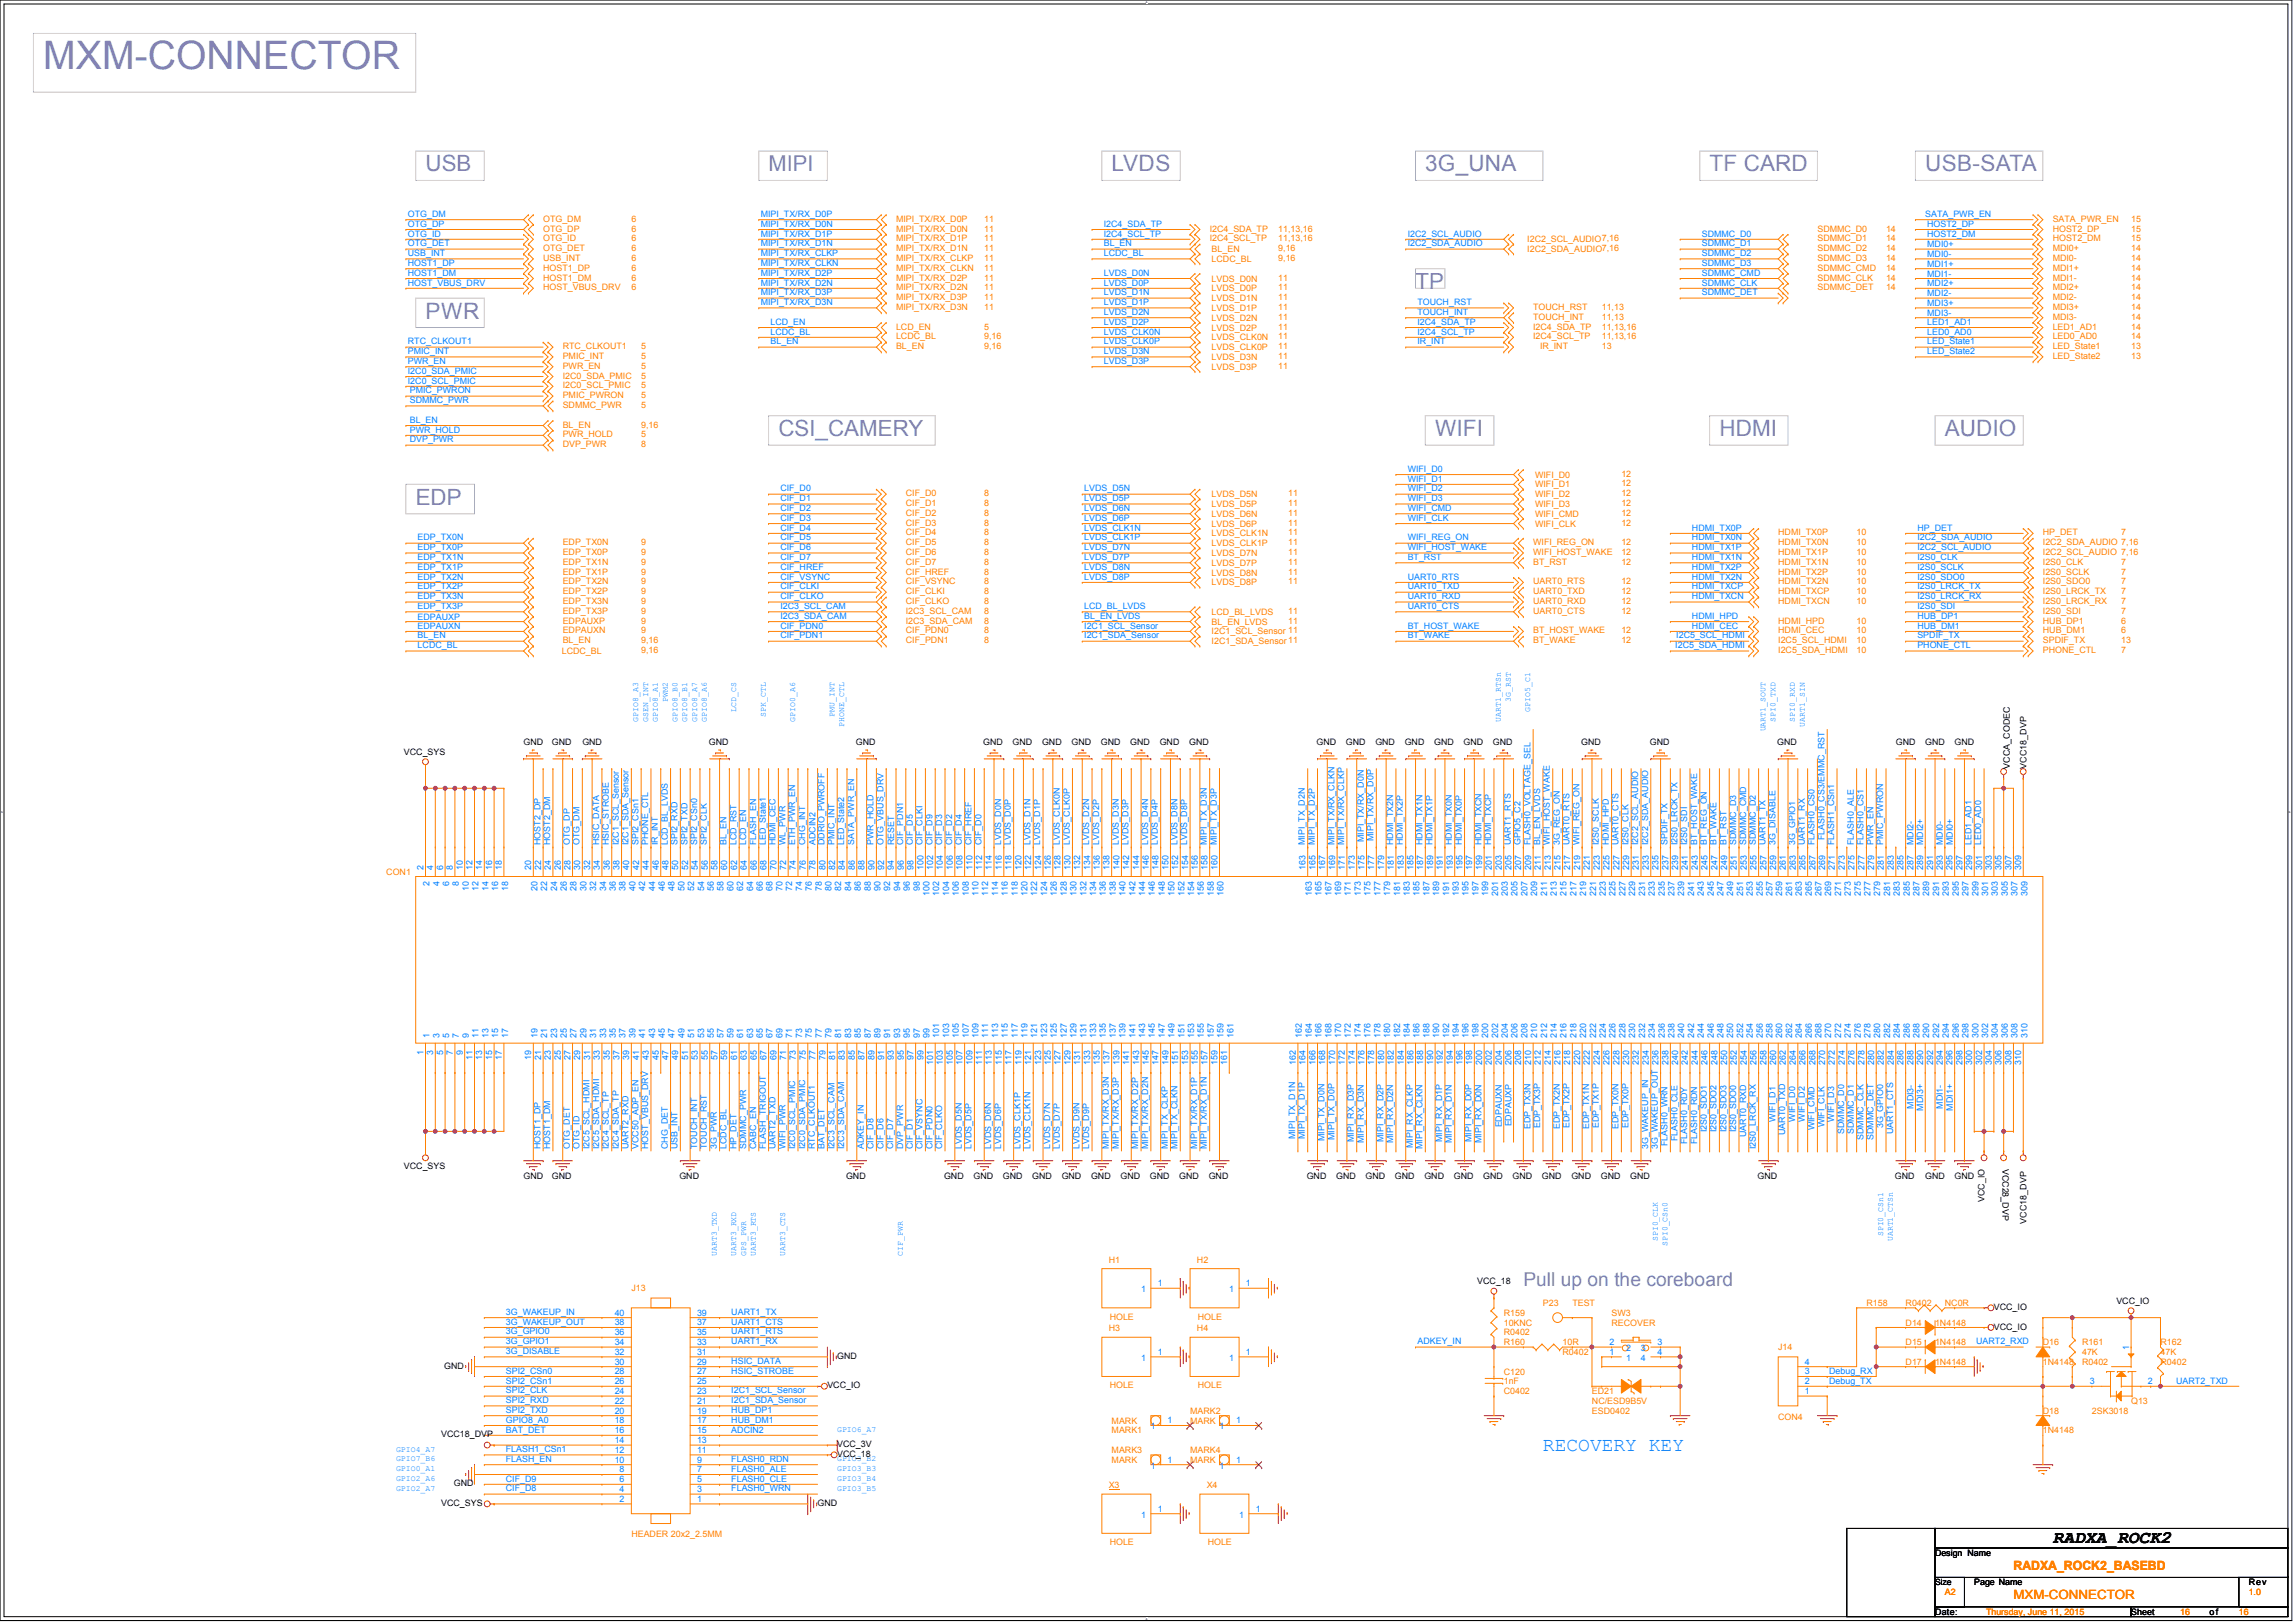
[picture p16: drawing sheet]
<svg xmlns="http://www.w3.org/2000/svg" width="1189mm" height="841mm" viewBox="0 0 1189 841" stroke-linecap="round" stroke-linejoin="round" font-family="sans-serif">
<defs><g id="words">
<text font-size="20.3" fill="#8080c0" x="22" y="36">MXM-CONNECTOR</text>
<g font-size="11.7" fill="#8080c0">
<text x="576" y="89">LVDS</text>
<text x="739" y="89">3G_UNA</text>
<text x="886" y="89">TF CARD</text>
<text x="998" y="89">USB-SATA</text>
<text x="221" y="165">PWR</text>
<text x="744" y="226">WIFI</text>
<text x="891" y="226">HDMI</text>
<text x="1008" y="226">AUDIO</text>
</g>
<g font-size="11.6" fill="#8080c0">
<text x="221" y="89">USB</text>
<text x="403" y="226">CSI_CAMERY</text>
<text x="215" y="261">EDP</text>
</g>
<text font-size="11.5" fill="#8080c0" x="734" y="150">TP</text>
<text font-size="11.3" fill="#8080c0" x="398" y="89">MIPI</text>
<text font-size="10.2" fill="#0080ff" x="800" y="752">RECOVERY KEY</text>
<text font-size="9.9" fill="#8080c0" x="789" y="666">Pull up on the coreboard</text>
<text font-size="9.1" x="1064" y="800">RADXA_ROCK2</text>
<g font-size="6.6" fill="#ff8000">
<text x="1043" y="813">RADXA_ROCK2_BASEBD</text>
<text x="1043" y="828">MXM-CONNECTOR</text>
</g>
<g font-size="4.6" fill="#0080ff">
<text x="211" y="112">OTG_DM</text>
<text x="394" y="112">MIPI_TX/RX_D0P</text>
<text x="998" y="112">SATA_PWR_EN</text>
<text x="211" y="117">OTG_DP</text>
<text x="394" y="117">MIPI_TX/RX_D0N</text>
<text x="572" y="117">I2C4_SDA_TP</text>
<text x="999" y="117">HOST2_DP</text>
<text x="211" y="123">OTG_ID</text>
<text x="394" y="123">MIPI_TX/RX_D1P</text>
<text x="572" y="123">I2C4_SCL_TP</text>
<text x="730" y="123">I2C2_SCL_AUDIO</text>
<text x="882" y="123">SDMMC_D0</text>
<text x="999" y="123">HOST2_DM</text>
<text x="211" y="128">OTG_DET</text>
<text x="394" y="128">MIPI_TX/RX_D1N</text>
<text x="572" y="128">BL_EN</text>
<text x="730" y="128">I2C2_SDA_AUDIO</text>
<text x="882" y="128">SDMMC_D1</text>
<text x="999" y="128">MDI0+</text>
<text x="211" y="133">USB_INT</text>
<text x="211" y="138">HOST1_DP</text>
<text x="394" y="133">MIPI_TX/RX_CLKP</text>
<text x="394" y="138">MIPI_TX/RX_CLKN</text>
<text x="572" y="133">LCDC_BL</text>
<text x="882" y="138">SDMMC_D3</text>
<text x="882" y="133">SDMMC_D2</text>
<text x="999" y="133">MDI0-</text>
<text x="211" y="143">HOST1_DM</text>
<text x="394" y="143">MIPI_TX/RX_D2P</text>
<text x="572" y="143">LVDS_D0N</text>
<text x="882" y="143">SDMMC_CMD</text>
<text x="999" y="143">MDI1-</text>
<text x="999" y="138">MDI1+</text>
<text x="211" y="148">HOST_VBUS_DRV</text>
<text x="394" y="148">MIPI_TX/RX_D2N</text>
<text x="572" y="148">LVDS_D0P</text>
<text x="882" y="148">SDMMC_CLK</text>
<text x="999" y="148">MDI2+</text>
<text x="394" y="153">MIPI_TX/RX_D3P</text>
<text x="572" y="153">LVDS_D1N</text>
<text x="882" y="153">SDMMC_DET</text>
<text x="999" y="153">MDI2-</text>
<text x="394" y="158">MIPI_TX/RX_D3N</text>
<text x="572" y="158">LVDS_D1P</text>
<text x="735" y="158">TOUCH_RST</text>
<text x="999" y="159">MDI3+</text>
<text x="572" y="163">LVDS_D2N</text>
<text x="735" y="163">TOUCH_INT</text>
<text x="999" y="164">MDI3-</text>
<text x="399" y="168">LCD_EN</text>
<text x="399" y="173">LCDC_BL</text>
<text x="572" y="168">LVDS_D2P</text>
<text x="572" y="173">LVDS_CLK0N</text>
<text x="735" y="168">I2C4_SDA_TP</text>
<text x="735" y="173">I2C4_SCL_TP</text>
<text x="999" y="173">LED0_AD0</text>
<text x="999" y="168">LED1_AD1</text>
<text x="211" y="178">RTC_CLKOUT1</text>
<text x="399" y="178">BL_EN</text>
<text x="572" y="178">LVDS_CLK0P</text>
<text x="735" y="178">IR_INT</text>
<text x="999" y="178">LED_State1</text>
<text x="211" y="184">PMIC_INT</text>
<text x="572" y="184">LVDS_D3N</text>
<text x="999" y="184">LED_State2</text>
<text x="211" y="189">PWR_EN</text>
<text x="572" y="189">LVDS_D3P</text>
<text x="211" y="194">I2C0_SDA_PMIC</text>
<text x="211" y="199">I2C0_SCL_PMIC</text>
<text x="212" y="204">PMIC_PWRON</text>
<text x="212" y="209">SDMMC_PWR</text>
<text x="212" y="219">BL_EN</text>
<text x="212" y="224">PWR_HOLD</text>
<text x="212" y="229">DVP_PWR</text>
<text x="730" y="244">WIFI_D0</text>
<text x="730" y="250">WIFI_D1</text>
<text x="404" y="255">CIF_D0</text>
<text x="562" y="255">LVDS_D5N</text>
<text x="730" y="255">WIFI_D2</text>
<text x="404" y="260">CIF_D1</text>
<text x="562" y="260">LVDS_D5P</text>
<text x="730" y="260">WIFI_D3</text>
<text x="404" y="265">CIF_D2</text>
<text x="404" y="270">CIF_D3</text>
<text x="562" y="265">LVDS_D6N</text>
<text x="562" y="270">LVDS_D6P</text>
<text x="730" y="265">WIFI_CMD</text>
<text x="730" y="270">WIFI_CLK</text>
<text x="404" y="275">CIF_D4</text>
<text x="562" y="275">LVDS_CLK1N</text>
<text x="877" y="275">HDMI_TX0P</text>
<text x="994" y="275">HP_DET</text>
<text x="216" y="280">EDP_TX0N</text>
<text x="404" y="280">CIF_D5</text>
<text x="562" y="280">LVDS_CLK1P</text>
<text x="730" y="280">WIFI_REG_ON</text>
<text x="877" y="280">HDMI_TX0N</text>
<text x="994" y="280">I2C2_SDA_AUDIO</text>
<text x="216" y="285">EDP_TX0P</text>
<text x="404" y="285">CIF_D6</text>
<text x="562" y="285">LVDS_D7N</text>
<text x="730" y="285">WIFI_HOST_WAKE</text>
<text x="877" y="285">HDMI_TX1P</text>
<text x="994" y="285">I2C2_SCL_AUDIO</text>
<text x="216" y="290">EDP_TX1N</text>
<text x="404" y="290">CIF_D7</text>
<text x="562" y="290">LVDS_D7P</text>
<text x="730" y="290">BT_RST</text>
<text x="877" y="290">HDMI_TX1N</text>
<text x="994" y="290">I2S0_CLK</text>
<text x="216" y="295">EDP_TX1P</text>
<text x="404" y="295">CIF_HREF</text>
<text x="562" y="295">LVDS_D8N</text>
<text x="877" y="295">HDMI_TX2P</text>
<text x="994" y="295">I2S0_SCLK</text>
<text x="216" y="305">EDP_TX2P</text>
<text x="216" y="300">EDP_TX2N</text>
<text x="404" y="300">CIF_VSYNC</text>
<text x="404" y="305">CIF_CLKI</text>
<text x="562" y="300">LVDS_D8P</text>
<text x="730" y="305">UART0_TXD</text>
<text x="730" y="300">UART0_RTS</text>
<text x="877" y="300">HDMI_TX2N</text>
<text x="877" y="305">HDMI_TXCP</text>
<text x="994" y="305">I2S0_LRCK_TX</text>
<text x="994" y="300">I2S0_SDO0</text>
<text x="216" y="311">EDP_TX3N</text>
<text x="404" y="311">CIF_CLKO</text>
<text x="730" y="311">UART0_RXD</text>
<text x="877" y="311">HDMI_TXCN</text>
<text x="994" y="311">I2S0_LRCK_RX</text>
<text x="216" y="316">EDP_TX3P</text>
<text x="404" y="316">I2C3_SCL_CAM</text>
<text x="562" y="316">LCD_BL_LVDS</text>
<text x="730" y="316">UART0_CTS</text>
<text x="994" y="316">I2S0_SDI</text>
<text x="216" y="321">EDPAUXP</text>
<text x="404" y="321">I2C3_SDA_CAM</text>
<text x="562" y="321">BL_EN_LVDS</text>
<text x="877" y="321">HDMI_HPD</text>
<text x="994" y="321">HUB_DP1</text>
<text x="216" y="326">EDPAUXN</text>
<text x="404" y="326">CIF_PDN0</text>
<text x="562" y="326">I2C1_SCL_Sensor</text>
<text x="730" y="326">BT_HOST_WAKE</text>
<text x="877" y="326">HDMI_CEC</text>
<text x="994" y="326">HUB_DM1</text>
<text x="216" y="331">BL_EN</text>
<text x="216" y="336">LCDC_BL</text>
<text x="404" y="331">CIF_PDN1</text>
<text x="562" y="331">I2C1_SDA_Sensor</text>
<text x="730" y="331">BT_WAKE</text>
<text x="868" y="336">I2C5_SDA_HDMI</text>
<text x="869" y="331">I2C5_SCL_HDMI</text>
<text x="994" y="331">SPDIF_TX</text>
<text x="994" y="336">PHONE_CTL</text>
<text x="280" y="438" transform="rotate(-90 280 438)">HOST2_DP</text>
<text x="285" y="438" transform="rotate(-90 285 438)">HOST2_DM</text>
<text x="295" y="438" transform="rotate(-90 295 438)">OTG_DP</text>
<text x="300" y="438" transform="rotate(-90 300 438)">OTG_DM</text>
<text x="311" y="438" transform="rotate(-90 311 438)">HSIC_DATA</text>
<text x="316" y="438" transform="rotate(-90 316 438)">HSIC_STROBE</text>
<text x="321" y="438" transform="rotate(-90 321 438)">I2C1_SCL_Sensor</text>
<text x="326" y="438" transform="rotate(-90 326 438)">I2C1_SDA_Sensor</text>
<text x="331" y="438" transform="rotate(-90 331 438)">SPI2_CSn1</text>
<text x="336" y="438" transform="rotate(-90 336 438)">PHONE_CTL</text>
<text x="341" y="438" transform="rotate(-90 341 438)">IR_INT</text>
<text x="346" y="438" transform="rotate(-90 346 438)">LCD_BL_LVDS</text>
<text x="351" y="438" transform="rotate(-90 351 438)">SPI2_RXD</text>
<text x="356" y="438" transform="rotate(-90 356 438)">SPI2_TXD</text>
<text x="361" y="438" transform="rotate(-90 361 438)">SPI2_CSn0</text>
<text x="366" y="438" transform="rotate(-90 366 438)">SPI2_CLK</text>
<text x="377" y="438" transform="rotate(-90 377 438)">BL_EN</text>
<text x="382" y="438" transform="rotate(-90 382 438)">LCD_RST</text>
<text x="387" y="438" transform="rotate(-90 387 438)">LCD_EN</text>
<text x="392" y="438" transform="rotate(-90 392 438)">FLASH_EN</text>
<text x="397" y="438" transform="rotate(-90 397 438)">LED_State1</text>
<text x="402" y="438" transform="rotate(-90 402 438)">HDMI_CEC</text>
<text x="407" y="438" transform="rotate(-90 407 438)">WL_PWR</text>
<text x="412" y="438" transform="rotate(-90 412 438)">ETH_PWR_EN</text>
<text x="417" y="438" transform="rotate(-90 417 438)">CHG_INT</text>
<text x="423" y="438" transform="rotate(-90 423 438)">ADCIN2</text>
<text x="427" y="438" transform="rotate(-90 427 438)">DDRIO_PWROFF</text>
<text x="432" y="438" transform="rotate(-90 432 438)">PMIC_INT</text>
<text x="438" y="438" transform="rotate(-90 438 438)">LED_State2</text>
<text x="443" y="438" transform="rotate(-90 443 438)">SATA_PWR_EN</text>
<text x="453" y="438" transform="rotate(-90 453 438)">PWR_HOLD</text>
<text x="458" y="438" transform="rotate(-90 458 438)">OTG_VBUS_DRV</text>
<text x="463" y="438" transform="rotate(-90 463 438)">RESET</text>
<text x="468" y="438" transform="rotate(-90 468 438)">CIF_PDN1</text>
<text x="473" y="438" transform="rotate(-90 473 438)">CIF_D5</text>
<text x="478" y="438" transform="rotate(-90 478 438)">CIF_CLKI</text>
<text x="483" y="438" transform="rotate(-90 483 438)">CIF_D9</text>
<text x="488" y="438" transform="rotate(-90 488 438)">CIF_D3</text>
<text x="493" y="438" transform="rotate(-90 493 438)">CIF_D2</text>
<text x="498" y="438" transform="rotate(-90 498 438)">CIF_D4</text>
<text x="504" y="438" transform="rotate(-90 504 438)">CIF_HREF</text>
<text x="509" y="438" transform="rotate(-90 509 438)">CIF_D0</text>
<text x="519" y="438" transform="rotate(-90 519 438)">LVDS_D0N</text>
<text x="524" y="438" transform="rotate(-90 524 438)">LVDS_D0P</text>
<text x="534" y="438" transform="rotate(-90 534 438)">LVDS_D1N</text>
<text x="539" y="438" transform="rotate(-90 539 438)">LVDS_D1P</text>
<text x="549" y="438" transform="rotate(-90 549 438)">LVDS_CLK0N</text>
<text x="554" y="438" transform="rotate(-90 554 438)">LVDS_CLK0P</text>
<text x="565" y="438" transform="rotate(-90 565 438)">LVDS_D2N</text>
<text x="570" y="438" transform="rotate(-90 570 438)">LVDS_D2P</text>
<text x="580" y="438" transform="rotate(-90 580 438)">LVDS_D3N</text>
<text x="585" y="438" transform="rotate(-90 585 438)">LVDS_D3P</text>
<text x="595" y="438" transform="rotate(-90 595 438)">LVDS_D4N</text>
<text x="600" y="438" transform="rotate(-90 600 438)">LVDS_D4P</text>
<text x="610" y="438" transform="rotate(-90 610 438)">LVDS_D8N</text>
<text x="615" y="438" transform="rotate(-90 615 438)">LVDS_D8P</text>
<text x="625" y="438" transform="rotate(-90 625 438)">MIPI_TX_D3N</text>
<text x="631" y="438" transform="rotate(-90 631 438)">MIPI_TX_D3P</text>
<text x="676" y="438" transform="rotate(-90 676 438)">MIPI_TX_D2N</text>
<text x="681" y="438" transform="rotate(-90 681 438)">MIPI_TX_D2P</text>
<text x="692" y="438" transform="rotate(-90 692 438)">MIPI_TX/RX_CLKN</text>
<text x="697" y="438" transform="rotate(-90 697 438)">MIPI_TX/RX_CLKP</text>
<text x="707" y="436" transform="rotate(-90 707 436)">MIPI_TX/RX_D0N</text>
<text x="712" y="436" transform="rotate(-90 712 436)">MIPI_TX/RX_D0P</text>
<text x="722" y="438" transform="rotate(-90 722 438)">HDMI_TX2N</text>
<text x="727" y="438" transform="rotate(-90 727 438)">HDMI_TX2P</text>
<text x="737" y="438" transform="rotate(-90 737 438)">HDMI_TX1N</text>
<text x="742" y="438" transform="rotate(-90 742 438)">HDMI_TX1P</text>
<text x="752" y="438" transform="rotate(-90 752 438)">HDMI_TX0N</text>
<text x="758" y="438" transform="rotate(-90 758 438)">HDMI_TX0P</text>
<text x="768" y="438" transform="rotate(-90 768 438)">HDMI_TXCN</text>
<text x="773" y="438" transform="rotate(-90 773 438)">HDMI_TXCP</text>
<text x="783" y="438" transform="rotate(-90 783 438)">UART1_RTS</text>
<text x="788" y="438" transform="rotate(-90 788 438)">GPIO5_C2</text>
<text x="793" y="438" transform="rotate(-90 793 438)">FLASH0_VOLTAGE_SEL</text>
<text x="798" y="438" transform="rotate(-90 798 438)">BL_EN_LVDS</text>
<text x="803" y="438" transform="rotate(-90 803 438)">WIFI_HOST_WAKE</text>
<text x="808" y="438" transform="rotate(-90 808 438)">3G_REG_ON</text>
<text x="813" y="438" transform="rotate(-90 813 438)">UART0_RTS</text>
<text x="819" y="438" transform="rotate(-90 819 438)">WIFI_REG_ON</text>
<text x="829" y="438" transform="rotate(-90 829 438)">I2S0_SCLK</text>
<text x="834" y="438" transform="rotate(-90 834 438)">HDMI_HPD</text>
<text x="839" y="438" transform="rotate(-90 839 438)">UART0_CTS</text>
<text x="844" y="438" transform="rotate(-90 844 438)">I2S0_CLK</text>
<text x="849" y="438" transform="rotate(-90 849 438)">I2C2_SCL_AUDIO</text>
<text x="854" y="438" transform="rotate(-90 854 438)">I2C2_SDA_AUDIO</text>
<text x="864" y="438" transform="rotate(-90 864 438)">SPDIF_TX</text>
<text x="869" y="438" transform="rotate(-90 869 438)">I2S0_LRCK_TX</text>
<text x="874" y="438" transform="rotate(-90 874 438)">I2S0_SDI</text>
<text x="879" y="438" transform="rotate(-90 879 438)">BT_HOST_WAKE</text>
<text x="885" y="438" transform="rotate(-90 885 438)">BT_REG_ON</text>
<text x="890" y="438" transform="rotate(-90 890 438)">BT_WAKE</text>
<text x="895" y="438" transform="rotate(-90 895 438)">BT_RST</text>
<text x="900" y="438" transform="rotate(-90 900 438)">SDMMC_D3</text>
<text x="905" y="438" transform="rotate(-90 905 438)">SDMMC_CMD</text>
<text x="910" y="438" transform="rotate(-90 910 438)">SDMMC_D2</text>
<text x="915" y="438" transform="rotate(-90 915 438)">UART1_TX</text>
<text x="920" y="438" transform="rotate(-90 920 438)">3G_DISABLE</text>
<text x="930" y="438" transform="rotate(-90 930 438)">3G_GPIO1</text>
<text x="935" y="438" transform="rotate(-90 935 438)">UART1_RX</text>
<text x="940" y="438" transform="rotate(-90 940 438)">FLASH0_CS0</text>
<text x="946" y="435" transform="rotate(-90 946 435)">FLASH0_CS3/EMMC_RST</text>
<text x="951" y="438" transform="rotate(-90 951 438)">FLASH1_CSn1</text>
<text x="961" y="438" transform="rotate(-90 961 438)">FLASH0_ALE</text>
<text x="966" y="438" transform="rotate(-90 966 438)">FLASH0_CS1</text>
<text x="971" y="438" transform="rotate(-90 971 438)">PWR_EN</text>
<text x="976" y="438" transform="rotate(-90 976 438)">PMIC_PWRON</text>
<text x="992" y="438" transform="rotate(-90 992 438)">MDI2-</text>
<text x="997" y="438" transform="rotate(-90 997 438)">MDI2+</text>
<text x="1007" y="438" transform="rotate(-90 1007 438)">MDI0-</text>
<text x="1012" y="438" transform="rotate(-90 1012 438)">MDI0+</text>
<text x="1022" y="438" transform="rotate(-90 1022 438)">LED1_AD1</text>
<text x="1027" y="438" transform="rotate(-90 1027 438)">LED0_AD0</text>
<text x="219" y="451" transform="rotate(-90 219 451)">2</text>
<text x="225" y="451" transform="rotate(-90 225 451)">4</text>
<text x="230" y="451" transform="rotate(-90 230 451)">6</text>
<text x="235" y="451" transform="rotate(-90 235 451)">8</text>
<text x="240" y="451" transform="rotate(-90 240 451)">10</text>
<text x="245" y="451" transform="rotate(-90 245 451)">12</text>
<text x="250" y="451" transform="rotate(-90 250 451)">14</text>
<text x="255" y="451" transform="rotate(-90 255 451)">16</text>
<text x="260" y="451" transform="rotate(-90 260 451)">18</text>
<text x="275" y="451" transform="rotate(-90 275 451)">20</text>
<text x="280" y="451" transform="rotate(-90 280 451)">22</text>
<text x="285" y="451" transform="rotate(-90 285 451)">24</text>
<text x="291" y="451" transform="rotate(-90 291 451)">26</text>
<text x="296" y="451" transform="rotate(-90 296 451)">28</text>
<text x="301" y="451" transform="rotate(-90 301 451)">30</text>
<text x="306" y="451" transform="rotate(-90 306 451)">32</text>
<text x="311" y="451" transform="rotate(-90 311 451)">34</text>
<text x="316" y="451" transform="rotate(-90 316 451)">36</text>
<text x="321" y="451" transform="rotate(-90 321 451)">38</text>
<text x="326" y="451" transform="rotate(-90 326 451)">40</text>
<text x="331" y="451" transform="rotate(-90 331 451)">42</text>
<text x="336" y="451" transform="rotate(-90 336 451)">44</text>
<text x="341" y="451" transform="rotate(-90 341 451)">46</text>
<text x="346" y="451" transform="rotate(-90 346 451)">48</text>
<text x="352" y="451" transform="rotate(-90 352 451)">50</text>
<text x="357" y="451" transform="rotate(-90 357 451)">52</text>
<text x="362" y="451" transform="rotate(-90 362 451)">54</text>
<text x="367" y="451" transform="rotate(-90 367 451)">56</text>
<text x="372" y="451" transform="rotate(-90 372 451)">58</text>
<text x="377" y="451" transform="rotate(-90 377 451)">60</text>
<text x="382" y="451" transform="rotate(-90 382 451)">62</text>
<text x="387" y="451" transform="rotate(-90 387 451)">64</text>
<text x="392" y="451" transform="rotate(-90 392 451)">66</text>
<text x="397" y="451" transform="rotate(-90 397 451)">68</text>
<text x="402" y="451" transform="rotate(-90 402 451)">70</text>
<text x="407" y="451" transform="rotate(-90 407 451)">72</text>
<text x="412" y="451" transform="rotate(-90 412 451)">74</text>
<text x="418" y="451" transform="rotate(-90 418 451)">76</text>
<text x="423" y="451" transform="rotate(-90 423 451)">78</text>
<text x="428" y="451" transform="rotate(-90 428 451)">80</text>
<text x="433" y="451" transform="rotate(-90 433 451)">82</text>
<text x="438" y="451" transform="rotate(-90 438 451)">84</text>
<text x="443" y="451" transform="rotate(-90 443 451)">86</text>
<text x="448" y="451" transform="rotate(-90 448 451)">88</text>
<text x="453" y="451" transform="rotate(-90 453 451)">90</text>
<text x="458" y="451" transform="rotate(-90 458 451)">92</text>
<text x="463" y="451" transform="rotate(-90 463 451)">94</text>
<text x="468" y="451" transform="rotate(-90 468 451)">96</text>
<text x="473" y="451" transform="rotate(-90 473 451)">98</text>
<text x="479" y="451" transform="rotate(-90 479 451)">100</text>
<text x="484" y="451" transform="rotate(-90 484 451)">102</text>
<text x="489" y="451" transform="rotate(-90 489 451)">104</text>
<text x="494" y="451" transform="rotate(-90 494 451)">106</text>
<text x="499" y="451" transform="rotate(-90 499 451)">108</text>
<text x="504" y="451" transform="rotate(-90 504 451)">110</text>
<text x="509" y="451" transform="rotate(-90 509 451)">112</text>
<text x="514" y="451" transform="rotate(-90 514 451)">114</text>
<text x="519" y="451" transform="rotate(-90 519 451)">116</text>
<text x="524" y="451" transform="rotate(-90 524 451)">118</text>
<text x="529" y="451" transform="rotate(-90 529 451)">120</text>
<text x="534" y="451" transform="rotate(-90 534 451)">122</text>
<text x="539" y="451" transform="rotate(-90 539 451)">124</text>
<text x="545" y="451" transform="rotate(-90 545 451)">126</text>
<text x="550" y="451" transform="rotate(-90 550 451)">128</text>
<text x="555" y="451" transform="rotate(-90 555 451)">130</text>
<text x="560" y="451" transform="rotate(-90 560 451)">132</text>
<text x="565" y="451" transform="rotate(-90 565 451)">134</text>
<text x="570" y="451" transform="rotate(-90 570 451)">136</text>
<text x="575" y="451" transform="rotate(-90 575 451)">138</text>
<text x="580" y="451" transform="rotate(-90 580 451)">140</text>
<text x="585" y="451" transform="rotate(-90 585 451)">142</text>
<text x="590" y="451" transform="rotate(-90 590 451)">144</text>
<text x="595" y="451" transform="rotate(-90 595 451)">146</text>
<text x="600" y="451" transform="rotate(-90 600 451)">148</text>
<text x="606" y="451" transform="rotate(-90 606 451)">150</text>
<text x="611" y="451" transform="rotate(-90 611 451)">152</text>
<text x="616" y="451" transform="rotate(-90 616 451)">154</text>
<text x="621" y="451" transform="rotate(-90 621 451)">156</text>
<text x="626" y="451" transform="rotate(-90 626 451)">158</text>
<text x="631" y="451" transform="rotate(-90 631 451)">160</text>
<text x="677" y="451" transform="rotate(-90 677 451)">163</text>
<text x="682" y="451" transform="rotate(-90 682 451)">165</text>
<text x="687" y="451" transform="rotate(-90 687 451)">167</text>
<text x="692" y="451" transform="rotate(-90 692 451)">169</text>
<text x="697" y="451" transform="rotate(-90 697 451)">171</text>
<text x="702" y="451" transform="rotate(-90 702 451)">173</text>
<text x="707" y="451" transform="rotate(-90 707 451)">175</text>
<text x="712" y="451" transform="rotate(-90 712 451)">177</text>
<text x="717" y="451" transform="rotate(-90 717 451)">179</text>
<text x="722" y="451" transform="rotate(-90 722 451)">181</text>
<text x="727" y="451" transform="rotate(-90 727 451)">183</text>
<text x="733" y="451" transform="rotate(-90 733 451)">185</text>
<text x="738" y="451" transform="rotate(-90 738 451)">187</text>
<text x="743" y="451" transform="rotate(-90 743 451)">189</text>
<text x="748" y="451" transform="rotate(-90 748 451)">191</text>
<text x="753" y="451" transform="rotate(-90 753 451)">193</text>
<text x="758" y="451" transform="rotate(-90 758 451)">195</text>
<text x="763" y="451" transform="rotate(-90 763 451)">197</text>
<text x="768" y="451" transform="rotate(-90 768 451)">199</text>
<text x="773" y="451" transform="rotate(-90 773 451)">201</text>
<text x="778" y="451" transform="rotate(-90 778 451)">203</text>
<text x="783" y="451" transform="rotate(-90 783 451)">205</text>
<text x="788" y="451" transform="rotate(-90 788 451)">207</text>
<text x="793" y="451" transform="rotate(-90 793 451)">209</text>
<text x="799" y="451" transform="rotate(-90 799 451)">211</text>
<text x="804" y="451" transform="rotate(-90 804 451)">213</text>
<text x="809" y="451" transform="rotate(-90 809 451)">215</text>
<text x="814" y="451" transform="rotate(-90 814 451)">217</text>
<text x="819" y="451" transform="rotate(-90 819 451)">219</text>
<text x="824" y="451" transform="rotate(-90 824 451)">221</text>
<text x="829" y="451" transform="rotate(-90 829 451)">223</text>
<text x="834" y="451" transform="rotate(-90 834 451)">225</text>
<text x="839" y="451" transform="rotate(-90 839 451)">227</text>
<text x="844" y="451" transform="rotate(-90 844 451)">229</text>
<text x="849" y="451" transform="rotate(-90 849 451)">231</text>
<text x="854" y="451" transform="rotate(-90 854 451)">233</text>
<text x="860" y="451" transform="rotate(-90 860 451)">235</text>
<text x="865" y="451" transform="rotate(-90 865 451)">237</text>
<text x="870" y="451" transform="rotate(-90 870 451)">239</text>
<text x="875" y="451" transform="rotate(-90 875 451)">241</text>
<text x="880" y="451" transform="rotate(-90 880 451)">243</text>
<text x="885" y="451" transform="rotate(-90 885 451)">245</text>
<text x="890" y="451" transform="rotate(-90 890 451)">247</text>
<text x="895" y="451" transform="rotate(-90 895 451)">249</text>
<text x="900" y="451" transform="rotate(-90 900 451)">251</text>
<text x="905" y="451" transform="rotate(-90 905 451)">253</text>
<text x="910" y="451" transform="rotate(-90 910 451)">255</text>
<text x="915" y="451" transform="rotate(-90 915 451)">257</text>
<text x="920" y="451" transform="rotate(-90 920 451)">259</text>
<text x="926" y="451" transform="rotate(-90 926 451)">261</text>
<text x="931" y="451" transform="rotate(-90 931 451)">263</text>
<text x="936" y="451" transform="rotate(-90 936 451)">265</text>
<text x="941" y="451" transform="rotate(-90 941 451)">267</text>
<text x="946" y="451" transform="rotate(-90 946 451)">269</text>
<text x="951" y="451" transform="rotate(-90 951 451)">271</text>
<text x="956" y="451" transform="rotate(-90 956 451)">273</text>
<text x="961" y="451" transform="rotate(-90 961 451)">275</text>
<text x="966" y="451" transform="rotate(-90 966 451)">277</text>
<text x="971" y="451" transform="rotate(-90 971 451)">279</text>
<text x="976" y="451" transform="rotate(-90 976 451)">281</text>
<text x="981" y="451" transform="rotate(-90 981 451)">283</text>
<text x="987" y="451" transform="rotate(-90 987 451)">285</text>
<text x="992" y="451" transform="rotate(-90 992 451)">287</text>
<text x="997" y="451" transform="rotate(-90 997 451)">289</text>
<text x="1002" y="451" transform="rotate(-90 1002 451)">291</text>
<text x="1007" y="451" transform="rotate(-90 1007 451)">293</text>
<text x="1012" y="451" transform="rotate(-90 1012 451)">295</text>
<text x="1017" y="451" transform="rotate(-90 1017 451)">297</text>
<text x="1022" y="451" transform="rotate(-90 1022 451)">299</text>
<text x="1027" y="451" transform="rotate(-90 1027 451)">301</text>
<text x="1032" y="451" transform="rotate(-90 1032 451)">303</text>
<text x="1037" y="451" transform="rotate(-90 1037 451)">305</text>
<text x="1042" y="451" transform="rotate(-90 1042 451)">307</text>
<text x="1047" y="451" transform="rotate(-90 1047 451)">309</text>
<text x="223" y="459" transform="rotate(-90 223 459)">2</text>
<text x="228" y="459" transform="rotate(-90 228 459)">4</text>
<text x="233" y="459" transform="rotate(-90 233 459)">6</text>
<text x="238" y="459" transform="rotate(-90 238 459)">8</text>
<text x="243" y="462" transform="rotate(-90 243 462)">10</text>
<text x="248" y="462" transform="rotate(-90 248 462)">12</text>
<text x="253" y="462" transform="rotate(-90 253 462)">14</text>
<text x="258" y="462" transform="rotate(-90 258 462)">16</text>
<text x="263" y="462" transform="rotate(-90 263 462)">18</text>
<text x="279" y="462" transform="rotate(-90 279 462)">20</text>
<text x="284" y="462" transform="rotate(-90 284 462)">22</text>
<text x="289" y="462" transform="rotate(-90 289 462)">24</text>
<text x="294" y="462" transform="rotate(-90 294 462)">26</text>
<text x="299" y="462" transform="rotate(-90 299 462)">28</text>
<text x="304" y="462" transform="rotate(-90 304 462)">30</text>
<text x="309" y="462" transform="rotate(-90 309 462)">32</text>
<text x="314" y="462" transform="rotate(-90 314 462)">34</text>
<text x="319" y="462" transform="rotate(-90 319 462)">36</text>
<text x="324" y="462" transform="rotate(-90 324 462)">38</text>
<text x="329" y="462" transform="rotate(-90 329 462)">40</text>
<text x="334" y="462" transform="rotate(-90 334 462)">42</text>
<text x="339" y="462" transform="rotate(-90 339 462)">44</text>
<text x="345" y="462" transform="rotate(-90 345 462)">46</text>
<text x="350" y="462" transform="rotate(-90 350 462)">48</text>
<text x="355" y="462" transform="rotate(-90 355 462)">50</text>
<text x="360" y="462" transform="rotate(-90 360 462)">52</text>
<text x="365" y="462" transform="rotate(-90 365 462)">54</text>
<text x="370" y="462" transform="rotate(-90 370 462)">56</text>
<text x="375" y="462" transform="rotate(-90 375 462)">58</text>
<text x="380" y="462" transform="rotate(-90 380 462)">60</text>
<text x="385" y="462" transform="rotate(-90 385 462)">62</text>
<text x="390" y="462" transform="rotate(-90 390 462)">64</text>
<text x="395" y="462" transform="rotate(-90 395 462)">66</text>
<text x="400" y="462" transform="rotate(-90 400 462)">68</text>
<text x="406" y="462" transform="rotate(-90 406 462)">70</text>
<text x="411" y="462" transform="rotate(-90 411 462)">72</text>
<text x="416" y="462" transform="rotate(-90 416 462)">74</text>
<text x="421" y="462" transform="rotate(-90 421 462)">76</text>
<text x="426" y="462" transform="rotate(-90 426 462)">78</text>
<text x="431" y="462" transform="rotate(-90 431 462)">80</text>
<text x="436" y="462" transform="rotate(-90 436 462)">82</text>
<text x="441" y="462" transform="rotate(-90 441 462)">84</text>
<text x="446" y="462" transform="rotate(-90 446 462)">86</text>
<text x="451" y="462" transform="rotate(-90 451 462)">88</text>
<text x="456" y="462" transform="rotate(-90 456 462)">90</text>
<text x="461" y="462" transform="rotate(-90 461 462)">92</text>
<text x="466" y="462" transform="rotate(-90 466 462)">94</text>
<text x="472" y="462" transform="rotate(-90 472 462)">96</text>
<text x="477" y="462" transform="rotate(-90 477 462)">98</text>
<text x="482" y="464" transform="rotate(-90 482 464)">100</text>
<text x="487" y="464" transform="rotate(-90 487 464)">102</text>
<text x="492" y="464" transform="rotate(-90 492 464)">104</text>
<text x="497" y="464" transform="rotate(-90 497 464)">106</text>
<text x="502" y="464" transform="rotate(-90 502 464)">108</text>
<text x="507" y="464" transform="rotate(-90 507 464)">110</text>
<text x="512" y="464" transform="rotate(-90 512 464)">112</text>
<text x="517" y="464" transform="rotate(-90 517 464)">114</text>
<text x="522" y="464" transform="rotate(-90 522 464)">116</text>
<text x="527" y="464" transform="rotate(-90 527 464)">118</text>
<text x="533" y="464" transform="rotate(-90 533 464)">120</text>
<text x="538" y="464" transform="rotate(-90 538 464)">122</text>
<text x="543" y="464" transform="rotate(-90 543 464)">124</text>
<text x="548" y="464" transform="rotate(-90 548 464)">126</text>
<text x="553" y="464" transform="rotate(-90 553 464)">128</text>
<text x="558" y="464" transform="rotate(-90 558 464)">130</text>
<text x="563" y="464" transform="rotate(-90 563 464)">132</text>
<text x="568" y="464" transform="rotate(-90 568 464)">134</text>
<text x="573" y="464" transform="rotate(-90 573 464)">136</text>
<text x="578" y="464" transform="rotate(-90 578 464)">138</text>
<text x="583" y="464" transform="rotate(-90 583 464)">140</text>
<text x="588" y="464" transform="rotate(-90 588 464)">142</text>
<text x="593" y="464" transform="rotate(-90 593 464)">144</text>
<text x="599" y="464" transform="rotate(-90 599 464)">146</text>
<text x="604" y="464" transform="rotate(-90 604 464)">148</text>
<text x="609" y="464" transform="rotate(-90 609 464)">150</text>
<text x="614" y="464" transform="rotate(-90 614 464)">152</text>
<text x="619" y="464" transform="rotate(-90 619 464)">154</text>
<text x="624" y="464" transform="rotate(-90 624 464)">156</text>
<text x="629" y="464" transform="rotate(-90 629 464)">158</text>
<text x="634" y="464" transform="rotate(-90 634 464)">160</text>
<text x="680" y="464" transform="rotate(-90 680 464)">163</text>
<text x="685" y="464" transform="rotate(-90 685 464)">165</text>
<text x="690" y="464" transform="rotate(-90 690 464)">167</text>
<text x="695" y="464" transform="rotate(-90 695 464)">169</text>
<text x="700" y="464" transform="rotate(-90 700 464)">171</text>
<text x="705" y="464" transform="rotate(-90 705 464)">173</text>
<text x="710" y="464" transform="rotate(-90 710 464)">175</text>
<text x="715" y="464" transform="rotate(-90 715 464)">177</text>
<text x="720" y="464" transform="rotate(-90 720 464)">179</text>
<text x="726" y="464" transform="rotate(-90 726 464)">181</text>
<text x="731" y="464" transform="rotate(-90 731 464)">183</text>
<text x="736" y="464" transform="rotate(-90 736 464)">185</text>
<text x="741" y="464" transform="rotate(-90 741 464)">187</text>
<text x="746" y="464" transform="rotate(-90 746 464)">189</text>
<text x="751" y="464" transform="rotate(-90 751 464)">191</text>
<text x="756" y="464" transform="rotate(-90 756 464)">193</text>
<text x="761" y="464" transform="rotate(-90 761 464)">195</text>
<text x="766" y="464" transform="rotate(-90 766 464)">197</text>
<text x="771" y="464" transform="rotate(-90 771 464)">199</text>
<text x="776" y="464" transform="rotate(-90 776 464)">201</text>
<text x="781" y="464" transform="rotate(-90 781 464)">203</text>
<text x="787" y="464" transform="rotate(-90 787 464)">205</text>
<text x="792" y="464" transform="rotate(-90 792 464)">207</text>
<text x="797" y="464" transform="rotate(-90 797 464)">209</text>
<text x="802" y="464" transform="rotate(-90 802 464)">211</text>
<text x="807" y="464" transform="rotate(-90 807 464)">213</text>
<text x="812" y="464" transform="rotate(-90 812 464)">215</text>
<text x="817" y="464" transform="rotate(-90 817 464)">217</text>
<text x="822" y="464" transform="rotate(-90 822 464)">219</text>
<text x="827" y="464" transform="rotate(-90 827 464)">221</text>
<text x="832" y="464" transform="rotate(-90 832 464)">223</text>
<text x="837" y="464" transform="rotate(-90 837 464)">225</text>
<text x="842" y="464" transform="rotate(-90 842 464)">227</text>
<text x="847" y="464" transform="rotate(-90 847 464)">229</text>
<text x="853" y="464" transform="rotate(-90 853 464)">231</text>
<text x="858" y="464" transform="rotate(-90 858 464)">233</text>
<text x="863" y="464" transform="rotate(-90 863 464)">235</text>
<text x="868" y="464" transform="rotate(-90 868 464)">237</text>
<text x="873" y="464" transform="rotate(-90 873 464)">239</text>
<text x="878" y="464" transform="rotate(-90 878 464)">241</text>
<text x="883" y="464" transform="rotate(-90 883 464)">243</text>
<text x="888" y="464" transform="rotate(-90 888 464)">245</text>
<text x="893" y="464" transform="rotate(-90 893 464)">247</text>
<text x="898" y="464" transform="rotate(-90 898 464)">249</text>
<text x="903" y="464" transform="rotate(-90 903 464)">251</text>
<text x="908" y="464" transform="rotate(-90 908 464)">253</text>
<text x="914" y="464" transform="rotate(-90 914 464)">255</text>
<text x="919" y="464" transform="rotate(-90 919 464)">257</text>
<text x="924" y="464" transform="rotate(-90 924 464)">259</text>
<text x="929" y="464" transform="rotate(-90 929 464)">261</text>
<text x="934" y="464" transform="rotate(-90 934 464)">263</text>
<text x="939" y="464" transform="rotate(-90 939 464)">265</text>
<text x="944" y="464" transform="rotate(-90 944 464)">267</text>
<text x="949" y="464" transform="rotate(-90 949 464)">269</text>
<text x="954" y="464" transform="rotate(-90 954 464)">271</text>
<text x="959" y="464" transform="rotate(-90 959 464)">273</text>
<text x="964" y="464" transform="rotate(-90 964 464)">275</text>
<text x="969" y="464" transform="rotate(-90 969 464)">277</text>
<text x="974" y="464" transform="rotate(-90 974 464)">279</text>
<text x="980" y="464" transform="rotate(-90 980 464)">281</text>
<text x="985" y="464" transform="rotate(-90 985 464)">283</text>
<text x="990" y="464" transform="rotate(-90 990 464)">285</text>
<text x="995" y="464" transform="rotate(-90 995 464)">287</text>
<text x="1000" y="464" transform="rotate(-90 1000 464)">289</text>
<text x="1005" y="464" transform="rotate(-90 1005 464)">291</text>
<text x="1010" y="464" transform="rotate(-90 1010 464)">293</text>
<text x="1015" y="464" transform="rotate(-90 1015 464)">295</text>
<text x="1020" y="464" transform="rotate(-90 1020 464)">297</text>
<text x="1025" y="464" transform="rotate(-90 1025 464)">299</text>
<text x="1030" y="464" transform="rotate(-90 1030 464)">301</text>
<text x="1035" y="464" transform="rotate(-90 1035 464)">303</text>
<text x="1041" y="464" transform="rotate(-90 1041 464)">305</text>
<text x="1046" y="464" transform="rotate(-90 1046 464)">307</text>
<text x="1051" y="464" transform="rotate(-90 1051 464)">309</text>
<text x="223" y="538" transform="rotate(-90 223 538)">1</text>
<text x="228" y="538" transform="rotate(-90 228 538)">3</text>
<text x="233" y="538" transform="rotate(-90 233 538)">5</text>
<text x="238" y="538" transform="rotate(-90 238 538)">7</text>
<text x="243" y="538" transform="rotate(-90 243 538)">9</text>
<text x="248" y="538" transform="rotate(-90 248 538)">11</text>
<text x="253" y="538" transform="rotate(-90 253 538)">13</text>
<text x="258" y="538" transform="rotate(-90 258 538)">15</text>
<text x="263" y="538" transform="rotate(-90 263 538)">17</text>
<text x="279" y="538" transform="rotate(-90 279 538)">19</text>
<text x="284" y="538" transform="rotate(-90 284 538)">21</text>
<text x="289" y="538" transform="rotate(-90 289 538)">23</text>
<text x="294" y="538" transform="rotate(-90 294 538)">25</text>
<text x="299" y="538" transform="rotate(-90 299 538)">27</text>
<text x="304" y="538" transform="rotate(-90 304 538)">29</text>
<text x="309" y="538" transform="rotate(-90 309 538)">31</text>
<text x="314" y="538" transform="rotate(-90 314 538)">33</text>
<text x="319" y="538" transform="rotate(-90 319 538)">35</text>
<text x="324" y="538" transform="rotate(-90 324 538)">37</text>
<text x="329" y="538" transform="rotate(-90 329 538)">39</text>
<text x="334" y="538" transform="rotate(-90 334 538)">41</text>
<text x="339" y="538" transform="rotate(-90 339 538)">43</text>
<text x="345" y="538" transform="rotate(-90 345 538)">45</text>
<text x="350" y="538" transform="rotate(-90 350 538)">47</text>
<text x="355" y="538" transform="rotate(-90 355 538)">49</text>
<text x="360" y="538" transform="rotate(-90 360 538)">51</text>
<text x="365" y="538" transform="rotate(-90 365 538)">53</text>
<text x="370" y="538" transform="rotate(-90 370 538)">55</text>
<text x="375" y="538" transform="rotate(-90 375 538)">57</text>
<text x="380" y="538" transform="rotate(-90 380 538)">59</text>
<text x="385" y="538" transform="rotate(-90 385 538)">61</text>
<text x="390" y="538" transform="rotate(-90 390 538)">63</text>
<text x="395" y="538" transform="rotate(-90 395 538)">65</text>
<text x="400" y="538" transform="rotate(-90 400 538)">67</text>
<text x="406" y="538" transform="rotate(-90 406 538)">69</text>
<text x="411" y="538" transform="rotate(-90 411 538)">71</text>
<text x="416" y="538" transform="rotate(-90 416 538)">73</text>
<text x="421" y="538" transform="rotate(-90 421 538)">75</text>
<text x="426" y="538" transform="rotate(-90 426 538)">77</text>
<text x="431" y="538" transform="rotate(-90 431 538)">79</text>
<text x="436" y="538" transform="rotate(-90 436 538)">81</text>
<text x="441" y="538" transform="rotate(-90 441 538)">83</text>
<text x="446" y="538" transform="rotate(-90 446 538)">85</text>
<text x="451" y="538" transform="rotate(-90 451 538)">87</text>
<text x="456" y="538" transform="rotate(-90 456 538)">89</text>
<text x="461" y="538" transform="rotate(-90 461 538)">91</text>
<text x="466" y="538" transform="rotate(-90 466 538)">93</text>
<text x="472" y="538" transform="rotate(-90 472 538)">95</text>
<text x="477" y="538" transform="rotate(-90 477 538)">97</text>
<text x="482" y="538" transform="rotate(-90 482 538)">99</text>
<text x="487" y="538" transform="rotate(-90 487 538)">101</text>
<text x="492" y="538" transform="rotate(-90 492 538)">103</text>
<text x="497" y="538" transform="rotate(-90 497 538)">105</text>
<text x="502" y="538" transform="rotate(-90 502 538)">107</text>
<text x="507" y="538" transform="rotate(-90 507 538)">109</text>
<text x="512" y="538" transform="rotate(-90 512 538)">111</text>
<text x="517" y="538" transform="rotate(-90 517 538)">113</text>
<text x="522" y="538" transform="rotate(-90 522 538)">115</text>
<text x="527" y="538" transform="rotate(-90 527 538)">117</text>
<text x="533" y="538" transform="rotate(-90 533 538)">119</text>
<text x="538" y="538" transform="rotate(-90 538 538)">121</text>
<text x="543" y="538" transform="rotate(-90 543 538)">123</text>
<text x="548" y="538" transform="rotate(-90 548 538)">125</text>
<text x="553" y="538" transform="rotate(-90 553 538)">127</text>
<text x="558" y="538" transform="rotate(-90 558 538)">129</text>
<text x="563" y="538" transform="rotate(-90 563 538)">131</text>
<text x="568" y="538" transform="rotate(-90 568 538)">133</text>
<text x="573" y="538" transform="rotate(-90 573 538)">135</text>
<text x="578" y="538" transform="rotate(-90 578 538)">137</text>
<text x="583" y="538" transform="rotate(-90 583 538)">139</text>
<text x="588" y="538" transform="rotate(-90 588 538)">141</text>
<text x="593" y="538" transform="rotate(-90 593 538)">143</text>
<text x="599" y="538" transform="rotate(-90 599 538)">145</text>
<text x="604" y="538" transform="rotate(-90 604 538)">147</text>
<text x="609" y="538" transform="rotate(-90 609 538)">149</text>
<text x="614" y="538" transform="rotate(-90 614 538)">151</text>
<text x="619" y="538" transform="rotate(-90 619 538)">153</text>
<text x="624" y="538" transform="rotate(-90 624 538)">155</text>
<text x="629" y="538" transform="rotate(-90 629 538)">157</text>
<text x="634" y="538" transform="rotate(-90 634 538)">159</text>
<text x="639" y="538" transform="rotate(-90 639 538)">161</text>
<text x="675" y="538" transform="rotate(-90 675 538)">162</text>
<text x="680" y="538" transform="rotate(-90 680 538)">164</text>
<text x="685" y="538" transform="rotate(-90 685 538)">166</text>
<text x="690" y="538" transform="rotate(-90 690 538)">168</text>
<text x="695" y="538" transform="rotate(-90 695 538)">170</text>
<text x="700" y="538" transform="rotate(-90 700 538)">172</text>
<text x="705" y="538" transform="rotate(-90 705 538)">174</text>
<text x="710" y="538" transform="rotate(-90 710 538)">176</text>
<text x="715" y="538" transform="rotate(-90 715 538)">178</text>
<text x="720" y="538" transform="rotate(-90 720 538)">180</text>
<text x="726" y="538" transform="rotate(-90 726 538)">182</text>
<text x="731" y="538" transform="rotate(-90 731 538)">184</text>
<text x="736" y="538" transform="rotate(-90 736 538)">186</text>
<text x="741" y="538" transform="rotate(-90 741 538)">188</text>
<text x="746" y="538" transform="rotate(-90 746 538)">190</text>
<text x="751" y="538" transform="rotate(-90 751 538)">192</text>
<text x="756" y="538" transform="rotate(-90 756 538)">194</text>
<text x="761" y="538" transform="rotate(-90 761 538)">196</text>
<text x="766" y="538" transform="rotate(-90 766 538)">198</text>
<text x="771" y="538" transform="rotate(-90 771 538)">200</text>
<text x="776" y="538" transform="rotate(-90 776 538)">202</text>
<text x="781" y="538" transform="rotate(-90 781 538)">204</text>
<text x="787" y="538" transform="rotate(-90 787 538)">206</text>
<text x="792" y="538" transform="rotate(-90 792 538)">208</text>
<text x="797" y="538" transform="rotate(-90 797 538)">210</text>
<text x="802" y="538" transform="rotate(-90 802 538)">212</text>
<text x="807" y="538" transform="rotate(-90 807 538)">214</text>
<text x="812" y="538" transform="rotate(-90 812 538)">216</text>
<text x="817" y="538" transform="rotate(-90 817 538)">218</text>
<text x="822" y="538" transform="rotate(-90 822 538)">220</text>
<text x="827" y="538" transform="rotate(-90 827 538)">222</text>
<text x="832" y="538" transform="rotate(-90 832 538)">224</text>
<text x="837" y="538" transform="rotate(-90 837 538)">226</text>
<text x="842" y="538" transform="rotate(-90 842 538)">228</text>
<text x="847" y="538" transform="rotate(-90 847 538)">230</text>
<text x="853" y="538" transform="rotate(-90 853 538)">232</text>
<text x="858" y="538" transform="rotate(-90 858 538)">234</text>
<text x="863" y="538" transform="rotate(-90 863 538)">236</text>
<text x="868" y="538" transform="rotate(-90 868 538)">238</text>
<text x="873" y="538" transform="rotate(-90 873 538)">240</text>
<text x="878" y="538" transform="rotate(-90 878 538)">242</text>
<text x="883" y="538" transform="rotate(-90 883 538)">244</text>
<text x="888" y="538" transform="rotate(-90 888 538)">246</text>
<text x="893" y="538" transform="rotate(-90 893 538)">248</text>
<text x="898" y="538" transform="rotate(-90 898 538)">250</text>
<text x="903" y="538" transform="rotate(-90 903 538)">252</text>
<text x="908" y="538" transform="rotate(-90 908 538)">254</text>
<text x="914" y="538" transform="rotate(-90 914 538)">256</text>
<text x="919" y="538" transform="rotate(-90 919 538)">258</text>
<text x="924" y="538" transform="rotate(-90 924 538)">260</text>
<text x="929" y="538" transform="rotate(-90 929 538)">262</text>
<text x="934" y="538" transform="rotate(-90 934 538)">264</text>
<text x="939" y="538" transform="rotate(-90 939 538)">266</text>
<text x="944" y="538" transform="rotate(-90 944 538)">268</text>
<text x="949" y="538" transform="rotate(-90 949 538)">270</text>
<text x="954" y="538" transform="rotate(-90 954 538)">272</text>
<text x="959" y="538" transform="rotate(-90 959 538)">274</text>
<text x="964" y="538" transform="rotate(-90 964 538)">276</text>
<text x="969" y="538" transform="rotate(-90 969 538)">278</text>
<text x="974" y="538" transform="rotate(-90 974 538)">280</text>
<text x="980" y="538" transform="rotate(-90 980 538)">282</text>
<text x="985" y="538" transform="rotate(-90 985 538)">284</text>
<text x="990" y="538" transform="rotate(-90 990 538)">286</text>
<text x="995" y="538" transform="rotate(-90 995 538)">288</text>
<text x="1000" y="538" transform="rotate(-90 1000 538)">290</text>
<text x="1005" y="538" transform="rotate(-90 1005 538)">292</text>
<text x="1010" y="538" transform="rotate(-90 1010 538)">294</text>
<text x="1015" y="538" transform="rotate(-90 1015 538)">296</text>
<text x="1020" y="538" transform="rotate(-90 1020 538)">298</text>
<text x="1025" y="538" transform="rotate(-90 1025 538)">300</text>
<text x="1030" y="538" transform="rotate(-90 1030 538)">302</text>
<text x="1035" y="538" transform="rotate(-90 1035 538)">304</text>
<text x="1041" y="538" transform="rotate(-90 1041 538)">306</text>
<text x="1046" y="538" transform="rotate(-90 1046 538)">308</text>
<text x="1051" y="538" transform="rotate(-90 1051 538)">310</text>
<text x="219" y="547" transform="rotate(-90 219 547)">1</text>
<text x="225" y="547" transform="rotate(-90 225 547)">3</text>
<text x="230" y="547" transform="rotate(-90 230 547)">5</text>
<text x="235" y="547" transform="rotate(-90 235 547)">7</text>
<text x="240" y="547" transform="rotate(-90 240 547)">9</text>
<text x="245" y="549" transform="rotate(-90 245 549)">11</text>
<text x="250" y="549" transform="rotate(-90 250 549)">13</text>
<text x="255" y="549" transform="rotate(-90 255 549)">15</text>
<text x="260" y="549" transform="rotate(-90 260 549)">17</text>
<text x="275" y="549" transform="rotate(-90 275 549)">19</text>
<text x="280" y="549" transform="rotate(-90 280 549)">21</text>
<text x="285" y="549" transform="rotate(-90 285 549)">23</text>
<text x="291" y="549" transform="rotate(-90 291 549)">25</text>
<text x="296" y="549" transform="rotate(-90 296 549)">27</text>
<text x="301" y="549" transform="rotate(-90 301 549)">29</text>
<text x="306" y="549" transform="rotate(-90 306 549)">31</text>
<text x="311" y="549" transform="rotate(-90 311 549)">33</text>
<text x="316" y="549" transform="rotate(-90 316 549)">35</text>
<text x="321" y="549" transform="rotate(-90 321 549)">37</text>
<text x="326" y="549" transform="rotate(-90 326 549)">39</text>
<text x="331" y="549" transform="rotate(-90 331 549)">41</text>
<text x="336" y="549" transform="rotate(-90 336 549)">43</text>
<text x="341" y="549" transform="rotate(-90 341 549)">45</text>
<text x="346" y="549" transform="rotate(-90 346 549)">47</text>
<text x="352" y="549" transform="rotate(-90 352 549)">49</text>
<text x="357" y="549" transform="rotate(-90 357 549)">51</text>
<text x="362" y="549" transform="rotate(-90 362 549)">53</text>
<text x="367" y="549" transform="rotate(-90 367 549)">55</text>
<text x="372" y="549" transform="rotate(-90 372 549)">57</text>
<text x="377" y="549" transform="rotate(-90 377 549)">59</text>
<text x="382" y="549" transform="rotate(-90 382 549)">61</text>
<text x="387" y="549" transform="rotate(-90 387 549)">63</text>
<text x="392" y="549" transform="rotate(-90 392 549)">65</text>
<text x="397" y="549" transform="rotate(-90 397 549)">67</text>
<text x="402" y="549" transform="rotate(-90 402 549)">69</text>
<text x="407" y="549" transform="rotate(-90 407 549)">71</text>
<text x="412" y="549" transform="rotate(-90 412 549)">73</text>
<text x="418" y="549" transform="rotate(-90 418 549)">75</text>
<text x="423" y="549" transform="rotate(-90 423 549)">77</text>
<text x="428" y="549" transform="rotate(-90 428 549)">79</text>
<text x="433" y="549" transform="rotate(-90 433 549)">81</text>
<text x="438" y="549" transform="rotate(-90 438 549)">83</text>
<text x="443" y="549" transform="rotate(-90 443 549)">85</text>
<text x="448" y="549" transform="rotate(-90 448 549)">87</text>
<text x="453" y="549" transform="rotate(-90 453 549)">89</text>
<text x="458" y="549" transform="rotate(-90 458 549)">91</text>
<text x="463" y="549" transform="rotate(-90 463 549)">93</text>
<text x="468" y="549" transform="rotate(-90 468 549)">95</text>
<text x="473" y="549" transform="rotate(-90 473 549)">97</text>
<text x="479" y="549" transform="rotate(-90 479 549)">99</text>
<text x="484" y="552" transform="rotate(-90 484 552)">101</text>
<text x="489" y="552" transform="rotate(-90 489 552)">103</text>
<text x="494" y="552" transform="rotate(-90 494 552)">105</text>
<text x="499" y="552" transform="rotate(-90 499 552)">107</text>
<text x="504" y="552" transform="rotate(-90 504 552)">109</text>
<text x="509" y="552" transform="rotate(-90 509 552)">111</text>
<text x="514" y="552" transform="rotate(-90 514 552)">113</text>
<text x="519" y="552" transform="rotate(-90 519 552)">115</text>
<text x="524" y="552" transform="rotate(-90 524 552)">117</text>
<text x="529" y="552" transform="rotate(-90 529 552)">119</text>
<text x="534" y="552" transform="rotate(-90 534 552)">121</text>
<text x="539" y="552" transform="rotate(-90 539 552)">123</text>
<text x="545" y="552" transform="rotate(-90 545 552)">125</text>
<text x="550" y="552" transform="rotate(-90 550 552)">127</text>
<text x="555" y="552" transform="rotate(-90 555 552)">129</text>
<text x="560" y="552" transform="rotate(-90 560 552)">131</text>
<text x="565" y="552" transform="rotate(-90 565 552)">133</text>
<text x="570" y="552" transform="rotate(-90 570 552)">135</text>
<text x="575" y="552" transform="rotate(-90 575 552)">137</text>
<text x="580" y="552" transform="rotate(-90 580 552)">139</text>
<text x="585" y="552" transform="rotate(-90 585 552)">141</text>
<text x="590" y="552" transform="rotate(-90 590 552)">143</text>
<text x="595" y="552" transform="rotate(-90 595 552)">145</text>
<text x="600" y="552" transform="rotate(-90 600 552)">147</text>
<text x="606" y="552" transform="rotate(-90 606 552)">149</text>
<text x="611" y="552" transform="rotate(-90 611 552)">151</text>
<text x="616" y="552" transform="rotate(-90 616 552)">153</text>
<text x="621" y="552" transform="rotate(-90 621 552)">155</text>
<text x="626" y="552" transform="rotate(-90 626 552)">157</text>
<text x="631" y="552" transform="rotate(-90 631 552)">159</text>
<text x="636" y="552" transform="rotate(-90 636 552)">161</text>
<text x="672" y="552" transform="rotate(-90 672 552)">162</text>
<text x="677" y="552" transform="rotate(-90 677 552)">164</text>
<text x="682" y="552" transform="rotate(-90 682 552)">166</text>
<text x="687" y="552" transform="rotate(-90 687 552)">168</text>
<text x="692" y="552" transform="rotate(-90 692 552)">170</text>
<text x="697" y="552" transform="rotate(-90 697 552)">172</text>
<text x="702" y="552" transform="rotate(-90 702 552)">174</text>
<text x="707" y="552" transform="rotate(-90 707 552)">176</text>
<text x="712" y="552" transform="rotate(-90 712 552)">178</text>
<text x="717" y="552" transform="rotate(-90 717 552)">180</text>
<text x="722" y="552" transform="rotate(-90 722 552)">182</text>
<text x="727" y="552" transform="rotate(-90 727 552)">184</text>
<text x="733" y="552" transform="rotate(-90 733 552)">186</text>
<text x="738" y="552" transform="rotate(-90 738 552)">188</text>
<text x="743" y="552" transform="rotate(-90 743 552)">190</text>
<text x="748" y="552" transform="rotate(-90 748 552)">192</text>
<text x="753" y="552" transform="rotate(-90 753 552)">194</text>
<text x="758" y="552" transform="rotate(-90 758 552)">196</text>
<text x="763" y="552" transform="rotate(-90 763 552)">198</text>
<text x="768" y="552" transform="rotate(-90 768 552)">200</text>
<text x="773" y="552" transform="rotate(-90 773 552)">202</text>
<text x="778" y="552" transform="rotate(-90 778 552)">204</text>
<text x="783" y="552" transform="rotate(-90 783 552)">206</text>
<text x="788" y="552" transform="rotate(-90 788 552)">208</text>
<text x="793" y="552" transform="rotate(-90 793 552)">210</text>
<text x="799" y="552" transform="rotate(-90 799 552)">212</text>
<text x="804" y="552" transform="rotate(-90 804 552)">214</text>
<text x="809" y="552" transform="rotate(-90 809 552)">216</text>
<text x="814" y="552" transform="rotate(-90 814 552)">218</text>
<text x="819" y="552" transform="rotate(-90 819 552)">220</text>
<text x="824" y="552" transform="rotate(-90 824 552)">222</text>
<text x="829" y="552" transform="rotate(-90 829 552)">224</text>
<text x="834" y="552" transform="rotate(-90 834 552)">226</text>
<text x="839" y="552" transform="rotate(-90 839 552)">228</text>
<text x="844" y="552" transform="rotate(-90 844 552)">230</text>
<text x="849" y="552" transform="rotate(-90 849 552)">232</text>
<text x="854" y="552" transform="rotate(-90 854 552)">234</text>
<text x="865" y="552" transform="rotate(-90 865 552)">238</text>
<text x="870" y="552" transform="rotate(-90 870 552)">240</text>
<text x="875" y="552" transform="rotate(-90 875 552)">242</text>
<text x="880" y="552" transform="rotate(-90 880 552)">244</text>
<text x="885" y="552" transform="rotate(-90 885 552)">246</text>
<text x="890" y="552" transform="rotate(-90 890 552)">248</text>
<text x="895" y="552" transform="rotate(-90 895 552)">250</text>
<text x="900" y="552" transform="rotate(-90 900 552)">252</text>
<text x="905" y="552" transform="rotate(-90 905 552)">254</text>
<text x="910" y="552" transform="rotate(-90 910 552)">256</text>
<text x="915" y="552" transform="rotate(-90 915 552)">258</text>
<text x="920" y="552" transform="rotate(-90 920 552)">260</text>
<text x="926" y="552" transform="rotate(-90 926 552)">262</text>
<text x="931" y="552" transform="rotate(-90 931 552)">264</text>
<text x="936" y="552" transform="rotate(-90 936 552)">266</text>
<text x="941" y="552" transform="rotate(-90 941 552)">268</text>
<text x="946" y="552" transform="rotate(-90 946 552)">270</text>
<text x="951" y="552" transform="rotate(-90 951 552)">272</text>
<text x="956" y="552" transform="rotate(-90 956 552)">274</text>
<text x="961" y="552" transform="rotate(-90 961 552)">276</text>
<text x="966" y="552" transform="rotate(-90 966 552)">278</text>
<text x="971" y="552" transform="rotate(-90 971 552)">280</text>
<text x="976" y="552" transform="rotate(-90 976 552)">282</text>
<text x="981" y="552" transform="rotate(-90 981 552)">284</text>
<text x="987" y="552" transform="rotate(-90 987 552)">286</text>
<text x="992" y="552" transform="rotate(-90 992 552)">288</text>
<text x="997" y="552" transform="rotate(-90 997 552)">290</text>
<text x="1002" y="552" transform="rotate(-90 1002 552)">292</text>
<text x="1007" y="552" transform="rotate(-90 1007 552)">294</text>
<text x="1012" y="552" transform="rotate(-90 1012 552)">296</text>
<text x="1017" y="552" transform="rotate(-90 1017 552)">298</text>
<text x="1022" y="552" transform="rotate(-90 1022 552)">300</text>
<text x="1027" y="552" transform="rotate(-90 1027 552)">302</text>
<text x="1032" y="552" transform="rotate(-90 1032 552)">304</text>
<text x="1037" y="552" transform="rotate(-90 1037 552)">306</text>
<text x="1042" y="552" transform="rotate(-90 1042 552)">308</text>
<text x="1047" y="552" transform="rotate(-90 1047 552)">310</text>
<text x="992" y="575" transform="rotate(-90 992 575)">MDI3-</text>
<text x="997" y="576" transform="rotate(-90 997 576)">MDI3+</text>
<text x="1007" y="575" transform="rotate(-90 1007 575)">MDI1-</text>
<text x="1012" y="576" transform="rotate(-90 1012 576)">MDI1+</text>
<text x="920" y="581" transform="rotate(-90 920 581)">WIFI_D1</text>
<text x="930" y="581" transform="rotate(-90 930 581)">WIFI_D0</text>
<text x="935" y="581" transform="rotate(-90 935 581)">WIFI_D2</text>
<text x="951" y="581" transform="rotate(-90 951 581)">WIFI_D3</text>
<text x="778" y="584" transform="rotate(-90 778 584)">EDPAUXN</text>
<text x="783" y="584" transform="rotate(-90 783 584)">EDPAUXP</text>
<text x="793" y="585" transform="rotate(-90 793 585)">EDP_TX3N</text>
<text x="798" y="585" transform="rotate(-90 798 585)">EDP_TX3P</text>
<text x="808" y="585" transform="rotate(-90 808 585)">EDP_TX2N</text>
<text x="813" y="585" transform="rotate(-90 813 585)">EDP_TX2P</text>
<text x="824" y="585" transform="rotate(-90 824 585)">EDP_TX1N</text>
<text x="829" y="585" transform="rotate(-90 829 585)">EDP_TX1P</text>
<text x="839" y="585" transform="rotate(-90 839 585)">EDP_TX0N</text>
<text x="844" y="585" transform="rotate(-90 844 585)">EDP_TX0P</text>
<text x="885" y="587" transform="rotate(-90 885 587)">I2S0_SDO1</text>
<text x="890" y="587" transform="rotate(-90 890 587)">I2S0_SDO2</text>
<text x="895" y="587" transform="rotate(-90 895 587)">I2S0_SDO3</text>
<text x="900" y="587" transform="rotate(-90 900 587)">I2S0_SDO0</text>
<text x="940" y="586" transform="rotate(-90 940 586)">WIFI_CMD</text>
<text x="946" y="584" transform="rotate(-90 946 584)">WIFI_CLK</text>
<text x="956" y="588" transform="rotate(-90 956 588)">SDMMC_D0</text>
<text x="961" y="588" transform="rotate(-90 961 588)">SDMMC_D1</text>
<text x="976" y="585" transform="rotate(-90 976 585)">3G_GPIO0</text>
<text x="981" y="588" transform="rotate(-90 981 588)">UART1_CTS</text>
<text x="671" y="590" transform="rotate(-90 671 590)">MIPI_TX_D1N</text>
<text x="676" y="590" transform="rotate(-90 676 590)">MIPI_TX_D1P</text>
<text x="686" y="591" transform="rotate(-90 686 591)">MIPI_TX_D0N</text>
<text x="692" y="591" transform="rotate(-90 692 591)">MIPI_TX_D0P</text>
<text x="702" y="592" transform="rotate(-90 702 592)">MIPI_RX_D3P</text>
<text x="707" y="592" transform="rotate(-90 707 592)">MIPI_RX_D3N</text>
<text x="717" y="592" transform="rotate(-90 717 592)">MIPI_RX_D2P</text>
<text x="722" y="592" transform="rotate(-90 722 592)">MIPI_RX_D2N</text>
<text x="747" y="592" transform="rotate(-90 747 592)">MIPI_RX_D1P</text>
<text x="752" y="592" transform="rotate(-90 752 592)">MIPI_RX_D1N</text>
<text x="763" y="592" transform="rotate(-90 763 592)">MIPI_RX_D0P</text>
<text x="768" y="592" transform="rotate(-90 768 592)">MIPI_RX_D0N</text>
<text x="864" y="594" transform="rotate(-90 864 594)">FLASH0_WRN</text>
<text x="869" y="591" transform="rotate(-90 869 591)">FLASH0_CLE</text>
<text x="874" y="593" transform="rotate(-90 874 593)">FLASH0_RDY</text>
<text x="879" y="593" transform="rotate(-90 879 593)">FLASH0_RDN</text>
<text x="905" y="589" transform="rotate(-90 905 589)">UART0_RXD</text>
<text x="925" y="588" transform="rotate(-90 925 588)">UART0_TXD</text>
<text x="966" y="591" transform="rotate(-90 966 591)">SDMMC_CLK</text>
<text x="971" y="591" transform="rotate(-90 971 591)">SDMMC_DET</text>
<text x="280" y="595" transform="rotate(-90 280 595)">HOST1_DP</text>
<text x="285" y="595" transform="rotate(-90 285 595)">HOST1_DM</text>
<text x="295" y="595" transform="rotate(-90 295 595)">OTG_DET</text>
<text x="300" y="595" transform="rotate(-90 300 595)">OTG_ID</text>
<text x="305" y="595" transform="rotate(-90 305 595)">I2C5_SCL_HDMI</text>
<text x="311" y="595" transform="rotate(-90 311 595)">I2C5_SDA_HDMI</text>
<text x="316" y="595" transform="rotate(-90 316 595)">I2C4_SCL_TP</text>
<text x="321" y="595" transform="rotate(-90 321 595)">I2C4_SDA_TP</text>
<text x="326" y="595" transform="rotate(-90 326 595)">UART2_RXD</text>
<text x="331" y="595" transform="rotate(-90 331 595)">VCC50_ADP_EN</text>
<text x="336" y="595" transform="rotate(-90 336 595)">HOST_VBUS_DRV</text>
<text x="346" y="595" transform="rotate(-90 346 595)">CHG_DET</text>
<text x="351" y="595" transform="rotate(-90 351 595)">USB_INT</text>
<text x="361" y="595" transform="rotate(-90 361 595)">TOUCH_INT</text>
<text x="366" y="595" transform="rotate(-90 366 595)">TOUCH_RST</text>
<text x="371" y="595" transform="rotate(-90 371 595)">3G_PWR</text>
<text x="377" y="595" transform="rotate(-90 377 595)">LCDC_BL</text>
<text x="382" y="595" transform="rotate(-90 382 595)">HP_DET</text>
<text x="387" y="595" transform="rotate(-90 387 595)">SDMMC_PWR</text>
<text x="392" y="595" transform="rotate(-90 392 595)">CABC_EN</text>
<text x="397" y="595" transform="rotate(-90 397 595)">FLASH_TRIGOUT</text>
<text x="402" y="595" transform="rotate(-90 402 595)">UART2_TXD</text>
<text x="407" y="595" transform="rotate(-90 407 595)">WIFI_PWR</text>
<text x="412" y="595" transform="rotate(-90 412 595)">I2C0_SCL_PMIC</text>
<text x="417" y="595" transform="rotate(-90 417 595)">I2C0_SDA_PMIC</text>
<text x="422" y="595" transform="rotate(-90 422 595)">RTC_CLKOUT1</text>
<text x="427" y="595" transform="rotate(-90 427 595)">BAT_DET</text>
<text x="432" y="595" transform="rotate(-90 432 595)">I2C3_SCL_CAM</text>
<text x="438" y="595" transform="rotate(-90 438 595)">I2C3_SDA_CAM</text>
<text x="448" y="595" transform="rotate(-90 448 595)">ADKEY_IN</text>
<text x="453" y="595" transform="rotate(-90 453 595)">CIF_D8</text>
<text x="458" y="595" transform="rotate(-90 458 595)">CIF_D6</text>
<text x="463" y="595" transform="rotate(-90 463 595)">CIF_D7</text>
<text x="468" y="595" transform="rotate(-90 468 595)">DVP_PWR</text>
<text x="473" y="595" transform="rotate(-90 473 595)">CIF_D1</text>
<text x="478" y="595" transform="rotate(-90 478 595)">CIF_VSYNC</text>
<text x="483" y="595" transform="rotate(-90 483 595)">CIF_PDN0</text>
<text x="488" y="595" transform="rotate(-90 488 595)">CIF_CLKO</text>
<text x="498" y="595" transform="rotate(-90 498 595)">LVDS_D5N</text>
<text x="504" y="595" transform="rotate(-90 504 595)">LVDS_D5P</text>
<text x="514" y="595" transform="rotate(-90 514 595)">LVDS_D6N</text>
<text x="519" y="595" transform="rotate(-90 519 595)">LVDS_D6P</text>
<text x="529" y="595" transform="rotate(-90 529 595)">LVDS_CLK1P</text>
<text x="534" y="595" transform="rotate(-90 534 595)">LVDS_CLK1N</text>
<text x="544" y="595" transform="rotate(-90 544 595)">LVDS_D7N</text>
<text x="549" y="595" transform="rotate(-90 549 595)">LVDS_D7P</text>
<text x="559" y="595" transform="rotate(-90 559 595)">LVDS_D9N</text>
<text x="565" y="595" transform="rotate(-90 565 595)">LVDS_D9P</text>
<text x="575" y="595" transform="rotate(-90 575 595)">MIPI_TX/RX_D3N</text>
<text x="580" y="595" transform="rotate(-90 580 595)">MIPI_TX/RX_D3P</text>
<text x="590" y="595" transform="rotate(-90 590 595)">MIPI_TX/RX_D2P</text>
<text x="595" y="595" transform="rotate(-90 595 595)">MIPI_TX/RX_D2N</text>
<text x="605" y="595" transform="rotate(-90 605 595)">MIPI_TX_CLKP</text>
<text x="610" y="595" transform="rotate(-90 610 595)">MIPI_TX_CLKN</text>
<text x="620" y="595" transform="rotate(-90 620 595)">MIPI_TX/RX_D1P</text>
<text x="625" y="595" transform="rotate(-90 625 595)">MIPI_TX/RX_D1N</text>
<text x="732" y="595" transform="rotate(-90 732 595)">MIPI_RX_CLKP</text>
<text x="737" y="595" transform="rotate(-90 737 595)">MIPI_RX_CLKN</text>
<text x="854" y="595" transform="rotate(-90 854 595)">3G_WAKEUP_IN</text>
<text x="859" y="595" transform="rotate(-90 859 595)">3G_WAKEUP_OUT 236</text>
<text x="910" y="595" transform="rotate(-90 910 595)">I2S0_LRCK_RX</text>
<text x="591" y="670">1</text>
<text x="600" y="666">1</text>
<text x="637" y="670">1</text>
<text x="646" y="666">1</text>
<text x="262" y="681">3G_WAKEUP_IN</text>
<text x="319" y="682">40</text>
<text x="361" y="682">39</text>
<text x="379" y="681">UART1_TX</text>
<text x="262" y="686">3G_WAKEUP_OUT</text>
<text x="319" y="687">38</text>
<text x="361" y="687">37</text>
<text x="379" y="686">UART1_CTS</text>
<text x="262" y="692">3G_GPIO0</text>
<text x="319" y="692">36</text>
<text x="361" y="692">35</text>
<text x="379" y="692">UART1_RTS</text>
<text x="262" y="702">3G_DISABLE</text>
<text x="262" y="697">3G_GPIO1</text>
<text x="319" y="697">34</text>
<text x="361" y="697">33</text>
<text x="379" y="697">UART1_RX</text>
<text x="735" y="697">ADKEY_IN</text>
<text x="834" y="697">2</text>
<text x="843" y="700">2</text>
<text x="850" y="700">3</text>
<text x="859" y="697">3</text>
<text x="1024" y="697">UART2_RXD</text>
<text x="1103" y="700" transform="rotate(-90 1103 700)">1</text>
<text x="319" y="707">30</text>
<text x="319" y="702">32</text>
<text x="361" y="707">29</text>
<text x="361" y="702">31</text>
<text x="379" y="707">HSIC_DATA</text>
<text x="591" y="705">1</text>
<text x="600" y="702">1</text>
<text x="637" y="705">1</text>
<text x="646" y="702">1</text>
<text x="834" y="702">1</text>
<text x="843" y="705">1</text>
<text x="850" y="705">4</text>
<text x="859" y="702">4</text>
<text x="935" y="707">4</text>
<text x="262" y="712">SPI2_CSn0</text>
<text x="319" y="712">28</text>
<text x="361" y="712">27</text>
<text x="379" y="712">HSIC_STROBE</text>
<text x="935" y="712">3</text>
<text x="948" y="712">Debug_RX</text>
<text x="262" y="717">SPI2_CSn1</text>
<text x="319" y="717">26</text>
<text x="361" y="717">25</text>
<text x="935" y="717">2</text>
<text x="948" y="717">Debug_TX</text>
<text x="1083" y="717">3</text>
<text x="1113" y="717">2</text>
<text x="1128" y="717">UART2_TXD</text>
<text x="262" y="722">SPI2_CLK</text>
<text x="319" y="722">24</text>
<text x="361" y="722">23</text>
<text x="379" y="722">I2C1_SCL_Sensor</text>
<text x="935" y="722">1</text>
<text x="262" y="727">SPI2_RXD</text>
<text x="319" y="727">22</text>
<text x="361" y="727">21</text>
<text x="379" y="727">I2C1_SDA_Sensor</text>
<text x="262" y="732">SPI2_TXD</text>
<text x="262" y="737">GPIO8_A0</text>
<text x="319" y="738">18</text>
<text x="319" y="733">20</text>
<text x="361" y="738">17</text>
<text x="361" y="733">19</text>
<text x="379" y="732">HUB_DP1</text>
<text x="379" y="737">HUB_DM1</text>
<text x="605" y="738">1</text>
<text x="641" y="738">1</text>
<text x="262" y="742">BAT_DET</text>
<text x="319" y="743">16</text>
<text x="361" y="743">15</text>
<text x="379" y="743">ADCIN2</text>
<text x="596" y="741">1</text>
<text x="632" y="741">1</text>
<text x="319" y="748">14</text>
<text x="361" y="748">13</text>
<text x="262" y="752">FLASH1_CSn1</text>
<text x="319" y="753">12</text>
<text x="361" y="753">11</text>
<text x="262" y="758">FLASH_EN</text>
<text x="319" y="758">10</text>
<text x="361" y="758">9</text>
<text x="379" y="758">FLASH0_RDN</text>
<text x="596" y="761">1</text>
<text x="605" y="758">1</text>
<text x="632" y="761">1</text>
<text x="641" y="758">1</text>
<text x="262" y="768">CIF_D9</text>
<text x="321" y="763">8</text>
<text x="361" y="763">7</text>
<text x="379" y="768">FLASH0_CLE</text>
<text x="379" y="763">FLASH0_ALE</text>
<text x="262" y="773">CIF_D8</text>
<text x="321" y="773">4</text>
<text x="321" y="768">6</text>
<text x="361" y="773">3</text>
<text x="361" y="768">5</text>
<text x="379" y="773">FLASH0_WRN</text>
<text x="321" y="778">2</text>
<text x="361" y="778">1</text>
<text x="600" y="783">1</text>
<text x="651" y="783">1</text>
<text x="591" y="786">1</text>
<text x="642" y="786">1</text>
</g>
<g font-size="4.6" fill="#ff8000">
<text x="281" y="120">OTG_DP</text>
<text x="281" y="115">OTG_DM</text>
<text x="327" y="115">6</text>
<text x="327" y="120">6</text>
<text x="464" y="115">MIPI_TX/RX_D0P</text>
<text x="464" y="120">MIPI_TX/RX_D0N</text>
<text x="510" y="120">11</text>
<text x="510" y="115">11</text>
<text x="627" y="120">I2C4_SDA_TP</text>
<text x="662" y="120">11,13,16</text>
<text x="942" y="120">SDMMC_D0</text>
<text x="977" y="120">14</text>
<text x="1064" y="120">HOST2_DP</text>
<text x="1064" y="115">SATA_PWR_EN</text>
<text x="1104" y="120">15</text>
<text x="1104" y="115">15</text>
<text x="281" y="125">OTG_ID</text>
<text x="327" y="125">6</text>
<text x="464" y="125">MIPI_TX/RX_D1P</text>
<text x="510" y="125">11</text>
<text x="627" y="125">I2C4_SCL_TP</text>
<text x="662" y="125">11,13,16</text>
<text x="792" y="126">I2C2_SCL_AUDIO7,16</text>
<text x="942" y="125">SDMMC_D1</text>
<text x="977" y="125">14</text>
<text x="1064" y="125">HOST2_DM</text>
<text x="1104" y="125">15</text>
<text x="281" y="130">OTG_DET</text>
<text x="327" y="130">6</text>
<text x="464" y="130">MIPI_TX/RX_D1N</text>
<text x="510" y="130">11</text>
<text x="628" y="131">BL_EN</text>
<text x="662" y="130">9,16</text>
<text x="792" y="131">I2C2_SDA_AUDIO7,16</text>
<text x="942" y="130">SDMMC_D2</text>
<text x="977" y="130">14</text>
<text x="1064" y="130">MDI0+</text>
<text x="1104" y="130">14</text>
<text x="281" y="135">USB_INT</text>
<text x="327" y="135">6</text>
<text x="464" y="135">MIPI_TX/RX_CLKP</text>
<text x="510" y="135">11</text>
<text x="628" y="136">LCDC_BL</text>
<text x="662" y="135">9,16</text>
<text x="942" y="135">SDMMC_D3</text>
<text x="977" y="135">14</text>
<text x="1064" y="135">MDI0-</text>
<text x="1104" y="135">14</text>
<text x="281" y="140">HOST1_DP</text>
<text x="327" y="140">6</text>
<text x="464" y="140">MIPI_TX/RX_CLKN</text>
<text x="510" y="140">11</text>
<text x="942" y="140">SDMMC_CMD</text>
<text x="977" y="140">14</text>
<text x="1064" y="140">MDI1+</text>
<text x="1104" y="140">14</text>
<text x="281" y="145">HOST1_DM</text>
<text x="327" y="145">6</text>
<text x="464" y="145">MIPI_TX/RX_D2P</text>
<text x="510" y="145">11</text>
<text x="628" y="146">LVDS_D0N</text>
<text x="662" y="145">11</text>
<text x="942" y="145">SDMMC_CLK</text>
<text x="977" y="145">14</text>
<text x="1064" y="145">MDI1-</text>
<text x="1104" y="145">14</text>
<text x="281" y="150">HOST_VBUS_DRV</text>
<text x="327" y="150">6</text>
<text x="464" y="156">MIPI_TX/RX_D3P</text>
<text x="464" y="150">MIPI_TX/RX_D2N</text>
<text x="510" y="150">11</text>
<text x="510" y="156">11</text>
<text x="628" y="151">LVDS_D0P</text>
<text x="662" y="150">11</text>
<text x="662" y="156">11</text>
<text x="942" y="150">SDMMC_DET</text>
<text x="977" y="150">14</text>
<text x="1064" y="150">MDI2+</text>
<text x="1064" y="156">MDI2-</text>
<text x="1104" y="156">14</text>
<text x="1104" y="150">14</text>
<text x="464" y="161">MIPI_TX/RX_D3N</text>
<text x="510" y="161">11</text>
<text x="628" y="161">LVDS_D1P</text>
<text x="628" y="156">LVDS_D1N</text>
<text x="662" y="161">11</text>
<text x="795" y="161">TOUCH_RST</text>
<text x="830" y="161">11,13</text>
<text x="1064" y="161">MDI3+</text>
<text x="1104" y="161">14</text>
<text x="628" y="166">LVDS_D2N</text>
<text x="662" y="166">11</text>
<text x="795" y="166">TOUCH_INT</text>
<text x="830" y="166">11,13</text>
<text x="1064" y="166">MDI3-</text>
<text x="1104" y="166">14</text>
<text x="464" y="171">LCD_EN</text>
<text x="510" y="171">5</text>
<text x="628" y="171">LVDS_D2P</text>
<text x="662" y="171">11</text>
<text x="795" y="171">I2C4_SDA_TP</text>
<text x="830" y="171">11,13,16</text>
<text x="1064" y="171">LED1_AD1</text>
<text x="1104" y="171">14</text>
<text x="464" y="176">LCDC_BL</text>
<text x="510" y="176">9,16</text>
<text x="628" y="176">LVDS_CLK0N</text>
<text x="662" y="176">11</text>
<text x="795" y="176">I2C4_SCL_TP</text>
<text x="830" y="176">11,13,16</text>
<text x="1064" y="176">LED0_AD0</text>
<text x="1104" y="176">14</text>
<text x="292" y="181">RTC_CLKOUT1</text>
<text x="332" y="181">5</text>
<text x="464" y="181">BL_EN</text>
<text x="510" y="181">9,16</text>
<text x="628" y="181">LVDS_CLK0P</text>
<text x="662" y="181">11</text>
<text x="798" y="181">IR_INT</text>
<text x="830" y="181">13</text>
<text x="1064" y="181">LED_State1</text>
<text x="1104" y="181">13</text>
<text x="292" y="191">PWR_EN</text>
<text x="292" y="186">PMIC_INT</text>
<text x="332" y="191">5</text>
<text x="332" y="186">5</text>
<text x="628" y="187">LVDS_D3N</text>
<text x="628" y="192">LVDS_D3P</text>
<text x="662" y="186">11</text>
<text x="662" y="191">11</text>
<text x="1064" y="186">LED_State2</text>
<text x="1104" y="186">13</text>
<text x="292" y="196">I2C0_SDA_PMIC</text>
<text x="332" y="196">5</text>
<text x="292" y="201">I2C0_SCL_PMIC</text>
<text x="332" y="201">5</text>
<text x="292" y="206">PMIC_PWRON</text>
<text x="332" y="206">5</text>
<text x="292" y="211">SDMMC_PWR</text>
<text x="332" y="211">5</text>
<text x="292" y="222">BL_EN</text>
<text x="332" y="222">9,16</text>
<text x="292" y="227">PWR_HOLD</text>
<text x="332" y="227">5</text>
<text x="292" y="232">DVP_PWR</text>
<text x="332" y="232">8</text>
<text x="796" y="247">WIFI_D0</text>
<text x="840" y="247">12</text>
<text x="469" y="257">CIF_D0</text>
<text x="510" y="257">8</text>
<text x="628" y="258">LVDS_D5N</text>
<text x="668" y="257">11</text>
<text x="796" y="253">WIFI_D1</text>
<text x="796" y="258">WIFI_D2</text>
<text x="840" y="252">12</text>
<text x="840" y="257">12</text>
<text x="469" y="262">CIF_D1</text>
<text x="510" y="262">8</text>
<text x="628" y="263">LVDS_D5P</text>
<text x="668" y="262">11</text>
<text x="796" y="263">WIFI_D3</text>
<text x="840" y="262">12</text>
<text x="469" y="267">CIF_D2</text>
<text x="510" y="267">8</text>
<text x="628" y="268">LVDS_D6N</text>
<text x="668" y="267">11</text>
<text x="796" y="268">WIFI_CMD</text>
<text x="840" y="267">12</text>
<text x="469" y="272">CIF_D3</text>
<text x="510" y="272">8</text>
<text x="628" y="273">LVDS_D6P</text>
<text x="668" y="272">11</text>
<text x="796" y="273">WIFI_CLK</text>
<text x="840" y="272">12</text>
<text x="469" y="277">CIF_D4</text>
<text x="510" y="277">8</text>
<text x="628" y="278">LVDS_CLK1N</text>
<text x="668" y="277">11</text>
<text x="922" y="277">HDMI_TX0P</text>
<text x="962" y="277">10</text>
<text x="1059" y="277">HP_DET</text>
<text x="1099" y="277">7</text>
<text x="292" y="283">EDP_TX0N</text>
<text x="292" y="288">EDP_TX0P</text>
<text x="332" y="283">9</text>
<text x="332" y="288">9</text>
<text x="469" y="283">CIF_D5</text>
<text x="469" y="288">CIF_D6</text>
<text x="510" y="283">8</text>
<text x="510" y="288">8</text>
<text x="628" y="283">LVDS_CLK1P</text>
<text x="668" y="283">11</text>
<text x="668" y="288">11</text>
<text x="795" y="283">WIFI_REG_ON</text>
<text x="795" y="288">WIFI_HOST_WAKE</text>
<text x="840" y="283">12</text>
<text x="840" y="288">12</text>
<text x="922" y="283">HDMI_TX0N</text>
<text x="922" y="288">HDMI_TX1P</text>
<text x="962" y="283">10</text>
<text x="962" y="288">10</text>
<text x="1059" y="283">I2C2_SDA_AUDIO 7,16</text>
<text x="1059" y="288">I2C2_SCL_AUDIO 7,16</text>
<text x="292" y="293">EDP_TX1N</text>
<text x="332" y="293">9</text>
<text x="469" y="293">CIF_D7</text>
<text x="510" y="293">8</text>
<text x="628" y="293">LVDS_D7P</text>
<text x="628" y="288">LVDS_D7N</text>
<text x="668" y="293">11</text>
<text x="795" y="293">BT_RST</text>
<text x="840" y="293">12</text>
<text x="922" y="293">HDMI_TX1N</text>
<text x="962" y="293">10</text>
<text x="1059" y="293">I2S0_CLK</text>
<text x="1099" y="293">7</text>
<text x="292" y="298">EDP_TX1P</text>
<text x="332" y="298">9</text>
<text x="469" y="298">CIF_HREF</text>
<text x="510" y="298">8</text>
<text x="628" y="298">LVDS_D8N</text>
<text x="668" y="298">11</text>
<text x="922" y="298">HDMI_TX2P</text>
<text x="962" y="298">10</text>
<text x="1059" y="298">I2S0_SCLK</text>
<text x="1099" y="298">7</text>
<text x="292" y="303">EDP_TX2N</text>
<text x="332" y="303">9</text>
<text x="469" y="303">CIF_VSYNC</text>
<text x="510" y="303">8</text>
<text x="628" y="303">LVDS_D8P</text>
<text x="668" y="303">11</text>
<text x="795" y="303">UART0_RTS</text>
<text x="840" y="303">12</text>
<text x="922" y="303">HDMI_TX2N</text>
<text x="962" y="303">10</text>
<text x="1059" y="303">I2S0_SDO0</text>
<text x="1099" y="303">7</text>
<text x="292" y="308">EDP_TX2P</text>
<text x="332" y="308">9</text>
<text x="469" y="308">CIF_CLKI</text>
<text x="510" y="308">8</text>
<text x="795" y="308">UART0_TXD</text>
<text x="840" y="308">12</text>
<text x="922" y="308">HDMI_TXCP</text>
<text x="962" y="308">10</text>
<text x="1059" y="308">I2S0_LRCK_TX</text>
<text x="1099" y="308">7</text>
<text x="292" y="313">EDP_TX3N</text>
<text x="332" y="313">9</text>
<text x="469" y="313">CIF_CLKO</text>
<text x="510" y="313">8</text>
<text x="795" y="313">UART0_RXD</text>
<text x="840" y="313">12</text>
<text x="922" y="313">HDMI_TXCN</text>
<text x="962" y="313">10</text>
<text x="1059" y="313">I2S0_LRCK_RX</text>
<text x="1099" y="313">7</text>
<text x="292" y="318">EDP_TX3P</text>
<text x="292" y="323">EDPAUXP</text>
<text x="332" y="323">9</text>
<text x="332" y="318">9</text>
<text x="469" y="318">I2C3_SCL_CAM</text>
<text x="469" y="323">I2C3_SDA_CAM</text>
<text x="510" y="318">8</text>
<text x="510" y="323">8</text>
<text x="628" y="319">LCD_BL_LVDS</text>
<text x="628" y="324">BL_EN_LVDS</text>
<text x="668" y="318">11</text>
<text x="668" y="323">11</text>
<text x="795" y="318">UART0_CTS</text>
<text x="840" y="318">12</text>
<text x="922" y="323">HDMI_HPD</text>
<text x="962" y="323">10</text>
<text x="1059" y="318">I2S0_SDI</text>
<text x="1059" y="323">HUB_DP1</text>
<text x="1099" y="323">6</text>
<text x="1099" y="318">7</text>
<text x="292" y="328">EDPAUXN</text>
<text x="332" y="328">9</text>
<text x="469" y="328">CIF_PDN0</text>
<text x="510" y="328">8</text>
<text x="628" y="329">I2C1_SCL_Sensor 11</text>
<text x="795" y="328">BT_HOST_WAKE</text>
<text x="840" y="328">12</text>
<text x="922" y="328">HDMI_CEC</text>
<text x="962" y="328">10</text>
<text x="1059" y="328">HUB_DM1</text>
<text x="1099" y="328">6</text>
<text x="292" y="333">BL_EN</text>
<text x="332" y="333">9,16</text>
<text x="469" y="333">CIF_PDN1</text>
<text x="510" y="333">8</text>
<text x="628" y="334">I2C1_SDA_Sensor11</text>
<text x="795" y="333">BT_WAKE</text>
<text x="840" y="333">12</text>
<text x="922" y="333">I2C5_SCL_HDMI</text>
<text x="962" y="333">10</text>
<text x="1059" y="333">SPDIF_TX</text>
<text x="1099" y="333">13</text>
<text x="291" y="339">LCDC_BL</text>
<text x="332" y="338">9,16</text>
<text x="922" y="338">I2C5_SDA_HDMI</text>
<text x="962" y="338">10</text>
<text x="1059" y="338">PHONE_CTL</text>
<text x="1099" y="338">7</text>
<text x="200" y="453">CON1</text>
<text x="575" y="654">H1</text>
<text x="620" y="654">H2</text>
<text x="327" y="669">J13</text>
<text x="800" y="677">P23</text>
<text x="815" y="677">TEST</text>
<text x="967" y="677">R158</text>
<text x="988" y="677">R0402</text>
<text x="1008" y="677">NC0R</text>
<text x="575" y="684">HOLE</text>
<text x="621" y="684">HOLE</text>
<text x="779" y="682">R159</text>
<text x="835" y="682">SW3</text>
<text x="575" y="690">H3</text>
<text x="620" y="690">H4</text>
<text x="779" y="687">10KNC</text>
<text x="835" y="687">RECOVER</text>
<text x="988" y="687">D14</text>
<text x="1003" y="687">1N4148</text>
<text x="779" y="692">R0402</text>
<text x="779" y="697">R160</text>
<text x="810" y="697">10R</text>
<text x="922" y="700">J14</text>
<text x="988" y="697">D15</text>
<text x="1003" y="697">1N4148</text>
<text x="1059" y="697">D16</text>
<text x="1079" y="697">R161</text>
<text x="1120" y="697">R162</text>
<text x="810" y="702">R0402</text>
<text x="988" y="707">D17</text>
<text x="1003" y="707">1N4148</text>
<text x="1059" y="707">1N4148</text>
<text x="1079" y="702">47K</text>
<text x="1079" y="707">R0402</text>
<text x="1120" y="702">47K</text>
<text x="1120" y="707">R0402</text>
<text x="779" y="712">C120</text>
<text x="575" y="719">HOLE</text>
<text x="621" y="719">HOLE</text>
<text x="779" y="717">1nF</text>
<text x="779" y="722">C0402</text>
<text x="825" y="722">ED21</text>
<text x="825" y="728">NC/ESD9B5V</text>
<text x="1104" y="728">Q13</text>
<text x="576" y="738">MARK</text>
<text x="617" y="733">MARK2</text>
<text x="617" y="738">MARK</text>
<text x="825" y="733">ESD0402</text>
<text x="922" y="736">CON4</text>
<text x="1059" y="733">D18</text>
<text x="1084" y="733">2SK3018</text>
<text x="576" y="743">MARK1</text>
<text x="1059" y="743">1N4148</text>
<text x="576" y="753">MARK3</text>
<text x="617" y="753">MARK4</text>
<text x="576" y="758">MARK</text>
<text x="617" y="758">MARK</text>
<text x="575" y="771">X3</text>
<text x="625" y="771">X4</text>
<text x="327" y="797">HEADER 20x2_2.5MM</text>
<text x="575" y="801">HOLE</text>
<text x="626" y="801">HOLE</text>
<text x="1008" y="827">A2</text>
<text x="1165" y="827">1.0</text>
<text x="1029" y="837">Thursday, June 11, 2015</text>
<text x="1130" y="837">16</text>
<text x="1160" y="837">16</text>
</g>
<g font-size="4.6">
<text x="271" y="386">GND</text>
<text x="286" y="386">GND</text>
<text x="302" y="386">GND</text>
<text x="367" y="386">GND</text>
<text x="444" y="386">GND</text>
<text x="510" y="386">GND</text>
<text x="525" y="386">GND</text>
<text x="540" y="386">GND</text>
<text x="555" y="386">GND</text>
<text x="571" y="386">GND</text>
<text x="586" y="386">GND</text>
<text x="601" y="386">GND</text>
<text x="616" y="386">GND</text>
<text x="682" y="386">GND</text>
<text x="698" y="386">GND</text>
<text x="713" y="386">GND</text>
<text x="728" y="386">GND</text>
<text x="743" y="386">GND</text>
<text x="758" y="386">GND</text>
<text x="774" y="386">GND</text>
<text x="819" y="386">GND</text>
<text x="855" y="386">GND</text>
<text x="921" y="386">GND</text>
<text x="983" y="386">GND</text>
<text x="998" y="386">GND</text>
<text x="1013" y="386">GND</text>
<text x="209" y="391">VCC_SYS</text>
<text x="1042" y="398" transform="rotate(-90 1042 398)">VCCA_CODEC</text>
<text x="1050" y="398" transform="rotate(-90 1050 398)">VCC18_DVP</text>
<text x="209" y="606">VCC_SYS</text>
<text x="1038" y="606" transform="rotate(90 1038 606)">VCC28_DVP</text>
<text x="271" y="611">GND</text>
<text x="286" y="611">GND</text>
<text x="352" y="611">GND</text>
<text x="438" y="611">GND</text>
<text x="489" y="611">GND</text>
<text x="504" y="611">GND</text>
<text x="520" y="611">GND</text>
<text x="535" y="611">GND</text>
<text x="550" y="611">GND</text>
<text x="565" y="611">GND</text>
<text x="581" y="611">GND</text>
<text x="596" y="611">GND</text>
<text x="611" y="611">GND</text>
<text x="626" y="611">GND</text>
<text x="677" y="611">GND</text>
<text x="692" y="611">GND</text>
<text x="708" y="611">GND</text>
<text x="723" y="611">GND</text>
<text x="738" y="611">GND</text>
<text x="753" y="611">GND</text>
<text x="769" y="611">GND</text>
<text x="784" y="611">GND</text>
<text x="799" y="611">GND</text>
<text x="814" y="611">GND</text>
<text x="830" y="611">GND</text>
<text x="845" y="611">GND</text>
<text x="911" y="611">GND</text>
<text x="982" y="611">GND</text>
<text x="998" y="611">GND</text>
<text x="1013" y="611">GND</text>
<text x="1028" y="623" transform="rotate(-90 1028 623)">VCC_IO</text>
<text x="1050" y="634" transform="rotate(-90 1050 634)">VCC18_DVP</text>
<text x="766" y="666">VCC_18</text>
<text x="1097" y="676">VCC_IO</text>
<text x="1033" y="679">VCC_IO</text>
<text x="1033" y="689">VCC_IO</text>
<text x="434" y="704">GND</text>
<text x="230" y="709">GND</text>
<text x="429" y="719">VCC_IO</text>
<text x="229" y="745">VCC18_DVP</text>
<text x="434" y="750">VCC_3V</text>
<text x="434" y="755">VCC_18</text>
<text x="235" y="770">GND</text>
<text x="229" y="780">VCC_SYS</text>
<text x="424" y="780">GND</text>
<text x="1003" y="806">Design Name</text>
<text x="1023" y="822">Page Name</text>
<text x="1165" y="822">Rev</text>
<text x="1003" y="837">Date:</text>
<text x="1104" y="837">Sheet</text>
<text x="1145" y="837">of</text>
</g>
<text font-size="4.4" x="1003" y="821">Size</text>
<g font-size="4.2" fill="#0080ff">
<text x="346" y="364" transform="rotate(-90 346 364)">PWM2</text>
<text x="783" y="364" transform="rotate(-90 783 364)">3G_RST</text>
<text x="382" y="369" transform="rotate(-90 382 369)">LCD_CS</text>
<text x="397" y="371" transform="rotate(-90 397 371)">SPK_CTL</text>
<text x="432" y="371" transform="rotate(-90 432 371)">PMU_INT</text>
<text x="793" y="369" transform="rotate(-90 793 369)">GPIO5_C1</text>
<text x="331" y="374" transform="rotate(-90 331 374)">GPIO8_A3</text>
<text x="336" y="374" transform="rotate(-90 336 374)">GSEN_INT</text>
<text x="341" y="374" transform="rotate(-90 341 374)">GPIO8_A1</text>
<text x="351" y="374" transform="rotate(-90 351 374)">GPIO8_B0</text>
<text x="356" y="374" transform="rotate(-90 356 374)">GPIO8_B1</text>
<text x="361" y="374" transform="rotate(-90 361 374)">GPIO8_A7</text>
<text x="366" y="374" transform="rotate(-90 366 374)">GPIO8_A6</text>
<text x="412" y="374" transform="rotate(-90 412 374)">GPIO0_A6</text>
<text x="437" y="376" transform="rotate(-90 437 376)">PHONE_CTL</text>
<text x="778" y="374" transform="rotate(-90 778 374)">UART1_RTSn</text>
<text x="920" y="374" transform="rotate(-90 920 374)">SPI0_TXD</text>
<text x="930" y="374" transform="rotate(-90 930 374)">SPI0_RXD</text>
<text x="935" y="376" transform="rotate(-90 935 376)">UART1_SIN</text>
<text x="915" y="379" transform="rotate(-90 915 379)">UART1_SOUT</text>
<text x="976" y="641" transform="rotate(-90 976 641)">SPI0_CSn1</text>
<text x="859" y="643" transform="rotate(-90 859 643)">SPI0_CLK</text>
<text x="864" y="646" transform="rotate(-90 864 646)">SPI0_CSn0</text>
<text x="981" y="643" transform="rotate(-90 981 643)">UART1_CTSn</text>
<text x="371" y="651" transform="rotate(-90 371 651)">UART3_TXD</text>
<text x="382" y="651" transform="rotate(-90 382 651)">UART3_RXD</text>
<text x="387" y="651" transform="rotate(-90 387 651)">GPS_PWR</text>
<text x="392" y="651" transform="rotate(-90 392 651)">UART3_RTS</text>
<text x="407" y="651" transform="rotate(-90 407 651)">UART3_CTS</text>
<text x="468" y="651" transform="rotate(-90 468 651)">CIF_PWR</text>
<text x="434" y="742">GPIO6_A7</text>
<text x="205" y="752">GPIO4_A7</text>
<text x="205" y="757">GPIO7_B6</text>
<text x="434" y="757">GPIO3_B2</text>
<text x="205" y="767">GPIO2_A6</text>
<text x="205" y="762">GPIO0_A1</text>
<text x="434" y="762">GPIO3_B3</text>
<text x="434" y="767">GPIO3_B4</text>
<text x="205" y="773">GPIO2_A7</text>
<text x="434" y="773">GPIO3_B5</text>
</g>
<g font-size="1.4">
<text x="594" y="2">A</text>
<text x="1" y="421">A</text>
<text x="1186" y="421">A</text>
<text x="594" y="839">A</text>
</g>
</g></defs>
<path d="M0 0h1188v840h-1188zM2 2h1184v836h-1184z" fill="none" stroke="#000" stroke-width=".52"/>
<g fill="#fff">
<path d="M594 0h1v2h-1z"/>
<path d="M594 838h1v2h-1z"/>
<path d="M1 420v1z"/>
<path d="M1186 420h1v1h-1z"/>
</g>
<g fill="none" stroke="#c0c0c0" stroke-width=".52">
<path d="M17 17h198v31h-198zM215 78h36v16h-36zM393 78h36v16h-36zM571 78h41v16h-41zM734 78h66v16h-66zM881 78h61v16h-61zM993 78h66v16h-66zM734 139h15v10h-15zM215 154h36v16h-36zM398 215h87v16h-87zM739 215h35v16h-35zM886 215h41v16h-41z"/>
<path d="M1003 215h46v16h-46zM210 251h36v15h-36z"/>
</g>
<path d="M729 124h50" fill="none" stroke="#ff8000" stroke-width=".52"/>
<circle cx="729" cy="124" r=".3" fill="#ff8000"/>
<path d="M729 129h50" fill="none" stroke="#ff8000" stroke-width=".52"/>
<circle cx="729" cy="129" r=".3" fill="#ff8000"/>
<path d="M988 292h61" fill="none" stroke="#ff8000" stroke-width=".52"/>
<circle cx="988" cy="292" r=".3" fill="#ff8000"/>
<path d="M988 307h61" fill="none" stroke="#ff8000" stroke-width=".52"/>
<circle cx="988" cy="307" r=".3" fill="#ff8000"/>
<path d="M988 312h61" fill="none" stroke="#ff8000" stroke-width=".52"/>
<circle cx="988" cy="312" r=".3" fill="#ff8000"/>
<path d="M988 297h61" fill="none" stroke="#ff8000" stroke-width=".52"/>
<circle cx="988" cy="297" r=".3" fill="#ff8000"/>
<path d="M988 317h61" fill="none" stroke="#ff8000" stroke-width=".52"/>
<circle cx="988" cy="317" r=".3" fill="#ff8000"/>
<path d="M988 302h61" fill="none" stroke="#ff8000" stroke-width=".52"/>
<circle cx="988" cy="302" r=".3" fill="#ff8000"/>
<path d="M988 281h61" fill="none" stroke="#ff8000" stroke-width=".52"/>
<circle cx="988" cy="281" r=".3" fill="#ff8000"/>
<path d="M988 287h61" fill="none" stroke="#ff8000" stroke-width=".52"/>
<circle cx="988" cy="287" r=".3" fill="#ff8000"/>
<path d="M988 276h61" fill="none" stroke="#ff8000" stroke-width=".52"/>
<circle cx="988" cy="276" r=".3" fill="#ff8000"/>
<path d="M866 287h40" fill="none" stroke="#ff8000" stroke-width=".52"/>
<circle cx="866" cy="287" r=".3" fill="#ff8000"/>
<path d="M866 302h40" fill="none" stroke="#ff8000" stroke-width=".52"/>
<circle cx="866" cy="302" r=".3" fill="#ff8000"/>
<path d="M866 281h40" fill="none" stroke="#ff8000" stroke-width=".52"/>
<circle cx="866" cy="281" r=".3" fill="#ff8000"/>
<path d="M866 307h40" fill="none" stroke="#ff8000" stroke-width=".52"/>
<circle cx="866" cy="307" r=".3" fill="#ff8000"/>
<path d="M866 292h40" fill="none" stroke="#ff8000" stroke-width=".52"/>
<circle cx="866" cy="292" r=".3" fill="#ff8000"/>
<path d="M866 297h40" fill="none" stroke="#ff8000" stroke-width=".52"/>
<circle cx="866" cy="297" r=".3" fill="#ff8000"/>
<path d="M866 312h40" fill="none" stroke="#ff8000" stroke-width=".52"/>
<circle cx="866" cy="312" r=".3" fill="#ff8000"/>
<path d="M866 276h40" fill="none" stroke="#ff8000" stroke-width=".52"/>
<circle cx="866" cy="276" r=".3" fill="#ff8000"/>
<path d="M866 327h40" fill="none" stroke="#ff8000" stroke-width=".52"/>
<circle cx="866" cy="327" r=".3" fill="#ff8000"/>
<path d="M866 322h40" fill="none" stroke="#ff8000" stroke-width=".52"/>
<circle cx="866" cy="322" r=".3" fill="#ff8000"/>
<path d="M866 332h40" fill="none" stroke="#ff8000" stroke-width=".52"/>
<circle cx="866" cy="332" r=".3" fill="#ff8000"/>
<path d="M866 337h40" fill="none" stroke="#ff8000" stroke-width=".52"/>
<circle cx="866" cy="337" r=".3" fill="#ff8000"/>
<path d="M830 703v5" fill="none" stroke="#ff8000" stroke-width=".52"/>
<circle cx="830" cy="703" r=".3" fill="#ff8000"/>
<path d="M830 703h5" fill="none" stroke="#ff8000" stroke-width=".52"/>
<circle cx="830" cy="703" r=".3" fill="#ff8000"/>
<path d="M830 708h41" fill="none" stroke="#ff8000" stroke-width=".52"/>
<circle cx="830" cy="708" r=".3" fill="#ff8000"/>
<path d="M871 703v5" fill="none" stroke="#ff8000" stroke-width=".52"/>
<circle cx="871" cy="703" r=".3" fill="#ff8000"/>
<circle cx="871" cy="708" r="1" fill="#f0f"/>
<circle cx="871" cy="708" r="1" fill="none" stroke="#f0f" stroke-width=".52"/>
<path d="M861 703h10" fill="none" stroke="#ff8000" stroke-width=".52"/>
<circle cx="861" cy="703" r=".3" fill="#ff8000"/>
<path d="M871 698v5" fill="none" stroke="#ff8000" stroke-width=".52"/>
<circle cx="871" cy="698" r=".3" fill="#ff8000"/>
<circle cx="871" cy="703" r="1" fill="#f0f"/>
<circle cx="871" cy="703" r="1" fill="none" stroke="#f0f" stroke-width=".52"/>
<path d="M825 698h10" fill="none" stroke="#ff8000" stroke-width=".52"/>
<circle cx="825" cy="698" r=".3" fill="#ff8000"/>
<path d="M871 708v10" fill="none" stroke="#ff8000" stroke-width=".52"/>
<circle cx="871" cy="708" r=".3" fill="#ff8000"/>
<path d="M861 698h10" fill="none" stroke="#ff8000" stroke-width=".52"/>
<circle cx="861" cy="698" r=".3" fill="#ff8000"/>
<path d="M871 718v16" fill="none" stroke="#ff8000" stroke-width=".52"/>
<circle cx="871" cy="718" r=".3" fill="#ff8000"/>
<path d="M861 718h10" fill="none" stroke="#ff8000" stroke-width=".52"/>
<circle cx="861" cy="718" r=".3" fill="#ff8000"/>
<circle cx="871" cy="718" r="1" fill="#f0f"/>
<circle cx="871" cy="718" r="1" fill="none" stroke="#f0f" stroke-width=".52"/>
<path d="M825 718h5" fill="none" stroke="#ff8000" stroke-width=".52"/>
<circle cx="825" cy="718" r=".3" fill="#ff8000"/>
<path d="M825 698v20" fill="none" stroke="#ff8000" stroke-width=".52"/>
<circle cx="825" cy="698" r=".3" fill="#ff8000"/>
<path d="M774 723v11" fill="none" stroke="#ff8000" stroke-width=".52"/>
<circle cx="774" cy="723" r=".3" fill="#ff8000"/>
<path d="M815 698h10" fill="none" stroke="#ff8000" stroke-width=".52"/>
<circle cx="815" cy="698" r=".3" fill="#ff8000"/>
<path d="M774 698v10" fill="none" stroke="#ff8000" stroke-width=".52"/>
<circle cx="774" cy="698" r=".3" fill="#ff8000"/>
<path d="M774 698h15" fill="none" stroke="#ff8000" stroke-width=".52"/>
<circle cx="774" cy="698" r=".3" fill="#ff8000"/>
<path d="M734 698h40" fill="none" stroke="#ff8000" stroke-width=".52"/>
<circle cx="734" cy="698" r=".3" fill="#ff8000"/>
<circle cx="774" cy="698" r="1" fill="#f0f"/>
<circle cx="774" cy="698" r="1" fill="none" stroke="#f0f" stroke-width=".52"/>
<path d="M1074 718h10" fill="none" stroke="#ff8000" stroke-width=".52"/>
<circle cx="1074" cy="718" r=".3" fill="#ff8000"/>
<path d="M1074 713v5" fill="none" stroke="#ff8000" stroke-width=".52"/>
<circle cx="1074" cy="713" r=".3" fill="#ff8000"/>
<circle cx="1074" cy="718" r="1" fill="#f0f"/>
<circle cx="1074" cy="718" r="1" fill="none" stroke="#f0f" stroke-width=".52"/>
<path d="M1059 718h15" fill="none" stroke="#ff8000" stroke-width=".52"/>
<circle cx="1059" cy="718" r=".3" fill="#ff8000"/>
<path d="M1059 713v5" fill="none" stroke="#ff8000" stroke-width=".52"/>
<circle cx="1059" cy="713" r=".3" fill="#ff8000"/>
<path d="M1059 718v5" fill="none" stroke="#ff8000" stroke-width=".52"/>
<circle cx="1059" cy="718" r=".3" fill="#ff8000"/>
<path d="M1115 718h5" fill="none" stroke="#ff8000" stroke-width=".52"/>
<circle cx="1115" cy="718" r=".3" fill="#ff8000"/>
<circle cx="1120" cy="718" r="1" fill="#f0f"/>
<circle cx="1120" cy="718" r="1" fill="none" stroke="#f0f" stroke-width=".52"/>
<path d="M1059 683v5" fill="none" stroke="#ff8000" stroke-width=".52"/>
<circle cx="1059" cy="683" r=".3" fill="#ff8000"/>
<path d="M1059 683h15" fill="none" stroke="#ff8000" stroke-width=".52"/>
<circle cx="1059" cy="683" r=".3" fill="#ff8000"/>
<path d="M1120 683v10" fill="none" stroke="#ff8000" stroke-width=".52"/>
<circle cx="1120" cy="683" r=".3" fill="#ff8000"/>
<path d="M1104 683v15" fill="none" stroke="#ff8000" stroke-width=".52"/>
<circle cx="1104" cy="683" r=".3" fill="#ff8000"/>
<path d="M1104 683h16" fill="none" stroke="#ff8000" stroke-width=".52"/>
<circle cx="1104" cy="683" r=".3" fill="#ff8000"/>
<circle cx="1104" cy="683" r="1" fill="#f0f"/>
<circle cx="1104" cy="683" r="1" fill="none" stroke="#f0f" stroke-width=".52"/>
<path d="M1074 683v5" fill="none" stroke="#ff8000" stroke-width=".52"/>
<circle cx="1074" cy="683" r=".3" fill="#ff8000"/>
<circle cx="1074" cy="683" r="1" fill="#f0f"/>
<circle cx="1074" cy="683" r="1" fill="none" stroke="#f0f" stroke-width=".52"/>
<path d="M947 718h112" fill="none" stroke="#ff8000" stroke-width=".52"/>
<circle cx="947" cy="718" r=".3" fill="#ff8000"/>
<circle cx="1059" cy="718" r="1" fill="#f0f"/>
<circle cx="1059" cy="718" r="1" fill="none" stroke="#f0f" stroke-width=".52"/>
<path d="M947 723v11" fill="none" stroke="#ff8000" stroke-width=".52"/>
<circle cx="947" cy="723" r=".3" fill="#ff8000"/>
<path d="M1059 749v10" fill="none" stroke="#ff8000" stroke-width=".52"/>
<circle cx="1059" cy="749" r=".3" fill="#ff8000"/>
<path d="M1013 708h10" fill="none" stroke="#ff8000" stroke-width=".52"/>
<circle cx="1013" cy="708" r=".3" fill="#ff8000"/>
<path d="M962 678h26" fill="none" stroke="#ff8000" stroke-width=".52"/>
<circle cx="962" cy="678" r=".3" fill="#ff8000"/>
<path d="M962 678v30" fill="none" stroke="#ff8000" stroke-width=".52"/>
<circle cx="962" cy="678" r=".3" fill="#ff8000"/>
<path d="M947 708h15" fill="none" stroke="#ff8000" stroke-width=".52"/>
<circle cx="947" cy="708" r=".3" fill="#ff8000"/>
<path d="M972 688h16" fill="none" stroke="#ff8000" stroke-width=".52"/>
<circle cx="972" cy="688" r=".3" fill="#ff8000"/>
<path d="M972 688v10" fill="none" stroke="#ff8000" stroke-width=".52"/>
<circle cx="972" cy="688" r=".3" fill="#ff8000"/>
<path d="M947 713h25" fill="none" stroke="#ff8000" stroke-width=".52"/>
<circle cx="947" cy="713" r=".3" fill="#ff8000"/>
<path d="M972 708h16" fill="none" stroke="#ff8000" stroke-width=".52"/>
<circle cx="972" cy="708" r=".3" fill="#ff8000"/>
<circle cx="972" cy="708" r="1" fill="#f0f"/>
<circle cx="972" cy="708" r="1" fill="none" stroke="#f0f" stroke-width=".52"/>
<path d="M972 708v5" fill="none" stroke="#ff8000" stroke-width=".52"/>
<circle cx="972" cy="708" r=".3" fill="#ff8000"/>
<path d="M972 698h16" fill="none" stroke="#ff8000" stroke-width=".52"/>
<circle cx="972" cy="698" r=".3" fill="#ff8000"/>
<circle cx="972" cy="698" r="1" fill="#f0f"/>
<circle cx="972" cy="698" r="1" fill="none" stroke="#f0f" stroke-width=".52"/>
<path d="M1013 688h15" fill="none" stroke="#ff8000" stroke-width=".52"/>
<circle cx="1013" cy="688" r=".3" fill="#ff8000"/>
<path d="M1013 678h15" fill="none" stroke="#ff8000" stroke-width=".52"/>
<circle cx="1013" cy="678" r=".3" fill="#ff8000"/>
<path d="M972 698v10" fill="none" stroke="#ff8000" stroke-width=".52"/>
<circle cx="972" cy="698" r=".3" fill="#ff8000"/>
<path d="M1074 683h30" fill="none" stroke="#ff8000" stroke-width=".52"/>
<circle cx="1074" cy="683" r=".3" fill="#ff8000"/>
<path d="M1120 718h40" fill="none" stroke="#ff8000" stroke-width=".52"/>
<circle cx="1120" cy="718" r=".3" fill="#ff8000"/>
<path d="M1013 698h36" fill="none" stroke="#ff8000" stroke-width=".52"/>
<circle cx="1013" cy="698" r=".3" fill="#ff8000"/>
<path d="M469 398v41" fill="none" stroke="#ff8000" stroke-width=".52"/>
<circle cx="469" cy="398" r=".3" fill="#ff8000"/>
<path d="M475 398v41" fill="none" stroke="#ff8000" stroke-width=".52"/>
<circle cx="475" cy="398" r=".3" fill="#ff8000"/>
<path d="M480 398v41" fill="none" stroke="#ff8000" stroke-width=".52"/>
<circle cx="480" cy="398" r=".3" fill="#ff8000"/>
<path d="M485 398v41" fill="none" stroke="#ff8000" stroke-width=".52"/>
<circle cx="485" cy="398" r=".3" fill="#ff8000"/>
<path d="M490 398v41" fill="none" stroke="#ff8000" stroke-width=".52"/>
<circle cx="490" cy="398" r=".3" fill="#ff8000"/>
<path d="M495 398v41" fill="none" stroke="#ff8000" stroke-width=".52"/>
<circle cx="495" cy="398" r=".3" fill="#ff8000"/>
<path d="M500 398v41" fill="none" stroke="#ff8000" stroke-width=".52"/>
<circle cx="500" cy="398" r=".3" fill="#ff8000"/>
<path d="M510 398v41" fill="none" stroke="#ff8000" stroke-width=".52"/>
<circle cx="510" cy="398" r=".3" fill="#ff8000"/>
<path d="M505 398v41" fill="none" stroke="#ff8000" stroke-width=".52"/>
<circle cx="505" cy="398" r=".3" fill="#ff8000"/>
<path d="M515 393v46" fill="none" stroke="#ff8000" stroke-width=".52"/>
<circle cx="515" cy="393" r=".3" fill="#ff8000"/>
<path d="M520 398v41" fill="none" stroke="#ff8000" stroke-width=".52"/>
<circle cx="520" cy="398" r=".3" fill="#ff8000"/>
<path d="M525 398v41" fill="none" stroke="#ff8000" stroke-width=".52"/>
<circle cx="525" cy="398" r=".3" fill="#ff8000"/>
<path d="M541 398v41" fill="none" stroke="#ff8000" stroke-width=".52"/>
<circle cx="541" cy="398" r=".3" fill="#ff8000"/>
<path d="M535 398v41" fill="none" stroke="#ff8000" stroke-width=".52"/>
<circle cx="535" cy="398" r=".3" fill="#ff8000"/>
<path d="M530 393v46" fill="none" stroke="#ff8000" stroke-width=".52"/>
<circle cx="530" cy="393" r=".3" fill="#ff8000"/>
<path d="M546 393v46" fill="none" stroke="#ff8000" stroke-width=".52"/>
<circle cx="546" cy="393" r=".3" fill="#ff8000"/>
<path d="M561 393v46" fill="none" stroke="#ff8000" stroke-width=".52"/>
<circle cx="561" cy="393" r=".3" fill="#ff8000"/>
<path d="M576 393v46" fill="none" stroke="#ff8000" stroke-width=".52"/>
<circle cx="576" cy="393" r=".3" fill="#ff8000"/>
<path d="M591 393v46" fill="none" stroke="#ff8000" stroke-width=".52"/>
<circle cx="591" cy="393" r=".3" fill="#ff8000"/>
<path d="M607 393v46" fill="none" stroke="#ff8000" stroke-width=".52"/>
<circle cx="607" cy="393" r=".3" fill="#ff8000"/>
<path d="M622 393v46" fill="none" stroke="#ff8000" stroke-width=".52"/>
<circle cx="622" cy="393" r=".3" fill="#ff8000"/>
<path d="M627 398v41" fill="none" stroke="#ff8000" stroke-width=".52"/>
<circle cx="627" cy="398" r=".3" fill="#ff8000"/>
<path d="M632 398v41" fill="none" stroke="#ff8000" stroke-width=".52"/>
<circle cx="632" cy="398" r=".3" fill="#ff8000"/>
<path d="M281 556v40" fill="none" stroke="#ff8000" stroke-width=".52"/>
<circle cx="281" cy="556" r=".3" fill="#ff8000"/>
<path d="M287 556v40" fill="none" stroke="#ff8000" stroke-width=".52"/>
<circle cx="287" cy="556" r=".3" fill="#ff8000"/>
<path d="M246 586h5" fill="none" stroke="#ff8000" stroke-width=".52"/>
<circle cx="246" cy="586" r=".3" fill="#ff8000"/>
<path d="M241 556v30" fill="none" stroke="#ff8000" stroke-width=".52"/>
<circle cx="241" cy="556" r=".3" fill="#ff8000"/>
<circle cx="241" cy="586" r="1" fill="#f0f"/>
<circle cx="241" cy="586" r="1" fill="none" stroke="#f0f" stroke-width=".52"/>
<path d="M246 556v30" fill="none" stroke="#ff8000" stroke-width=".52"/>
<circle cx="246" cy="556" r=".3" fill="#ff8000"/>
<circle cx="246" cy="586" r="1" fill="#f0f"/>
<circle cx="246" cy="586" r="1" fill="none" stroke="#f0f" stroke-width=".52"/>
<path d="M236 556v30" fill="none" stroke="#ff8000" stroke-width=".52"/>
<circle cx="236" cy="556" r=".3" fill="#ff8000"/>
<circle cx="236" cy="586" r="1" fill="#f0f"/>
<circle cx="236" cy="586" r="1" fill="none" stroke="#f0f" stroke-width=".52"/>
<path d="M236 586h5" fill="none" stroke="#ff8000" stroke-width=".52"/>
<circle cx="236" cy="586" r=".3" fill="#ff8000"/>
<path d="M251 556v30" fill="none" stroke="#ff8000" stroke-width=".52"/>
<circle cx="251" cy="556" r=".3" fill="#ff8000"/>
<circle cx="251" cy="586" r="1" fill="#f0f"/>
<circle cx="251" cy="586" r="1" fill="none" stroke="#f0f" stroke-width=".52"/>
<path d="M231 556v30" fill="none" stroke="#ff8000" stroke-width=".52"/>
<circle cx="231" cy="556" r=".3" fill="#ff8000"/>
<circle cx="231" cy="586" r="1" fill="#f0f"/>
<circle cx="231" cy="586" r="1" fill="none" stroke="#f0f" stroke-width=".52"/>
<path d="M221 586h5" fill="none" stroke="#ff8000" stroke-width=".52"/>
<circle cx="221" cy="586" r=".3" fill="#ff8000"/>
<circle cx="226" cy="586" r="1" fill="#f0f"/>
<circle cx="226" cy="586" r="1" fill="none" stroke="#f0f" stroke-width=".52"/>
<circle cx="220" cy="586" r="1" fill="#f0f"/>
<circle cx="220" cy="586" r="1" fill="none" stroke="#f0f" stroke-width=".52"/>
<path d="M226 556v30" fill="none" stroke="#ff8000" stroke-width=".52"/>
<circle cx="226" cy="556" r=".3" fill="#ff8000"/>
<path d="M221 586v10" fill="none" stroke="#ff8000" stroke-width=".52"/>
<circle cx="221" cy="586" r=".3" fill="#ff8000"/>
<path d="M226 586h5" fill="none" stroke="#ff8000" stroke-width=".52"/>
<circle cx="226" cy="586" r=".3" fill="#ff8000"/>
<path d="M231 586h5" fill="none" stroke="#ff8000" stroke-width=".52"/>
<circle cx="231" cy="586" r=".3" fill="#ff8000"/>
<path d="M241 586h5" fill="none" stroke="#ff8000" stroke-width=".52"/>
<circle cx="241" cy="586" r=".3" fill="#ff8000"/>
<path d="M221 556v30" fill="none" stroke="#ff8000" stroke-width=".52"/>
<circle cx="221" cy="556" r=".3" fill="#ff8000"/>
<path d="M261 556v30" fill="none" stroke="#ff8000" stroke-width=".52"/>
<circle cx="261" cy="556" r=".3" fill="#ff8000"/>
<path d="M256 586h5" fill="none" stroke="#ff8000" stroke-width=".52"/>
<circle cx="256" cy="586" r=".3" fill="#ff8000"/>
<path d="M256 556v30" fill="none" stroke="#ff8000" stroke-width=".52"/>
<circle cx="256" cy="556" r=".3" fill="#ff8000"/>
<circle cx="256" cy="586" r="1" fill="#f0f"/>
<circle cx="256" cy="586" r="1" fill="none" stroke="#f0f" stroke-width=".52"/>
<path d="M276 556v46" fill="none" stroke="#ff8000" stroke-width=".52"/>
<circle cx="276" cy="556" r=".3" fill="#ff8000"/>
<path d="M251 586h5" fill="none" stroke="#ff8000" stroke-width=".52"/>
<circle cx="251" cy="586" r=".3" fill="#ff8000"/>
<path d="M297 556v40" fill="none" stroke="#ff8000" stroke-width=".52"/>
<circle cx="297" cy="556" r=".3" fill="#ff8000"/>
<path d="M302 556v40" fill="none" stroke="#ff8000" stroke-width=".52"/>
<circle cx="302" cy="556" r=".3" fill="#ff8000"/>
<path d="M292 556v46" fill="none" stroke="#ff8000" stroke-width=".52"/>
<circle cx="292" cy="556" r=".3" fill="#ff8000"/>
<path d="M307 556v40" fill="none" stroke="#ff8000" stroke-width=".52"/>
<circle cx="307" cy="556" r=".3" fill="#ff8000"/>
<path d="M312 556v40" fill="none" stroke="#ff8000" stroke-width=".52"/>
<circle cx="312" cy="556" r=".3" fill="#ff8000"/>
<path d="M322 556v40" fill="none" stroke="#ff8000" stroke-width=".52"/>
<circle cx="322" cy="556" r=".3" fill="#ff8000"/>
<path d="M317 556v40" fill="none" stroke="#ff8000" stroke-width=".52"/>
<circle cx="317" cy="556" r=".3" fill="#ff8000"/>
<path d="M327 556v40" fill="none" stroke="#ff8000" stroke-width=".52"/>
<circle cx="327" cy="556" r=".3" fill="#ff8000"/>
<path d="M332 556v40" fill="none" stroke="#ff8000" stroke-width=".52"/>
<circle cx="332" cy="556" r=".3" fill="#ff8000"/>
<path d="M337 556v40" fill="none" stroke="#ff8000" stroke-width=".52"/>
<circle cx="337" cy="556" r=".3" fill="#ff8000"/>
<path d="M348 556v40" fill="none" stroke="#ff8000" stroke-width=".52"/>
<circle cx="348" cy="556" r=".3" fill="#ff8000"/>
<path d="M353 556v40" fill="none" stroke="#ff8000" stroke-width=".52"/>
<circle cx="353" cy="556" r=".3" fill="#ff8000"/>
<path d="M358 556v46" fill="none" stroke="#ff8000" stroke-width=".52"/>
<circle cx="358" cy="556" r=".3" fill="#ff8000"/>
<path d="M363 556v40" fill="none" stroke="#ff8000" stroke-width=".52"/>
<circle cx="363" cy="556" r=".3" fill="#ff8000"/>
<path d="M368 556v40" fill="none" stroke="#ff8000" stroke-width=".52"/>
<circle cx="368" cy="556" r=".3" fill="#ff8000"/>
<path d="M373 556v40" fill="none" stroke="#ff8000" stroke-width=".52"/>
<circle cx="373" cy="556" r=".3" fill="#ff8000"/>
<path d="M378 556v40" fill="none" stroke="#ff8000" stroke-width=".52"/>
<circle cx="378" cy="556" r=".3" fill="#ff8000"/>
<path d="M398 556v40" fill="none" stroke="#ff8000" stroke-width=".52"/>
<circle cx="398" cy="556" r=".3" fill="#ff8000"/>
<path d="M403 556v40" fill="none" stroke="#ff8000" stroke-width=".52"/>
<circle cx="403" cy="556" r=".3" fill="#ff8000"/>
<path d="M419 556v40" fill="none" stroke="#ff8000" stroke-width=".52"/>
<circle cx="419" cy="556" r=".3" fill="#ff8000"/>
<path d="M414 556v40" fill="none" stroke="#ff8000" stroke-width=".52"/>
<circle cx="414" cy="556" r=".3" fill="#ff8000"/>
<path d="M424 556v40" fill="none" stroke="#ff8000" stroke-width=".52"/>
<circle cx="424" cy="556" r=".3" fill="#ff8000"/>
<path d="M429 556v40" fill="none" stroke="#ff8000" stroke-width=".52"/>
<circle cx="429" cy="556" r=".3" fill="#ff8000"/>
<path d="M439 556v40" fill="none" stroke="#ff8000" stroke-width=".52"/>
<circle cx="439" cy="556" r=".3" fill="#ff8000"/>
<path d="M434 556v40" fill="none" stroke="#ff8000" stroke-width=".52"/>
<circle cx="434" cy="556" r=".3" fill="#ff8000"/>
<path d="M444 556v46" fill="none" stroke="#ff8000" stroke-width=".52"/>
<circle cx="444" cy="556" r=".3" fill="#ff8000"/>
<path d="M449 556v40" fill="none" stroke="#ff8000" stroke-width=".52"/>
<circle cx="449" cy="556" r=".3" fill="#ff8000"/>
<path d="M464 556v40" fill="none" stroke="#ff8000" stroke-width=".52"/>
<circle cx="464" cy="556" r=".3" fill="#ff8000"/>
<path d="M459 556v40" fill="none" stroke="#ff8000" stroke-width=".52"/>
<circle cx="459" cy="556" r=".3" fill="#ff8000"/>
<path d="M454 556v40" fill="none" stroke="#ff8000" stroke-width=".52"/>
<circle cx="454" cy="556" r=".3" fill="#ff8000"/>
<path d="M469 556v40" fill="none" stroke="#ff8000" stroke-width=".52"/>
<circle cx="469" cy="556" r=".3" fill="#ff8000"/>
<path d="M475 556v40" fill="none" stroke="#ff8000" stroke-width=".52"/>
<circle cx="475" cy="556" r=".3" fill="#ff8000"/>
<path d="M480 556v40" fill="none" stroke="#ff8000" stroke-width=".52"/>
<circle cx="480" cy="556" r=".3" fill="#ff8000"/>
<path d="M485 556v40" fill="none" stroke="#ff8000" stroke-width=".52"/>
<circle cx="485" cy="556" r=".3" fill="#ff8000"/>
<path d="M490 556v40" fill="none" stroke="#ff8000" stroke-width=".52"/>
<circle cx="490" cy="556" r=".3" fill="#ff8000"/>
<path d="M510 556v46" fill="none" stroke="#ff8000" stroke-width=".52"/>
<circle cx="510" cy="556" r=".3" fill="#ff8000"/>
<path d="M515 556v40" fill="none" stroke="#ff8000" stroke-width=".52"/>
<circle cx="515" cy="556" r=".3" fill="#ff8000"/>
<path d="M520 556v40" fill="none" stroke="#ff8000" stroke-width=".52"/>
<circle cx="520" cy="556" r=".3" fill="#ff8000"/>
<path d="M541 556v46" fill="none" stroke="#ff8000" stroke-width=".52"/>
<circle cx="541" cy="556" r=".3" fill="#ff8000"/>
<path d="M525 556v46" fill="none" stroke="#ff8000" stroke-width=".52"/>
<circle cx="525" cy="556" r=".3" fill="#ff8000"/>
<path d="M571 556v46" fill="none" stroke="#ff8000" stroke-width=".52"/>
<circle cx="571" cy="556" r=".3" fill="#ff8000"/>
<path d="M556 556v46" fill="none" stroke="#ff8000" stroke-width=".52"/>
<circle cx="556" cy="556" r=".3" fill="#ff8000"/>
<path d="M576 556v40" fill="none" stroke="#ff8000" stroke-width=".52"/>
<circle cx="576" cy="556" r=".3" fill="#ff8000"/>
<path d="M581 556v40" fill="none" stroke="#ff8000" stroke-width=".52"/>
<circle cx="581" cy="556" r=".3" fill="#ff8000"/>
<path d="M586 556v46" fill="none" stroke="#ff8000" stroke-width=".52"/>
<circle cx="586" cy="556" r=".3" fill="#ff8000"/>
<path d="M505 556v40" fill="none" stroke="#ff8000" stroke-width=".52"/>
<circle cx="505" cy="556" r=".3" fill="#ff8000"/>
<path d="M500 556v40" fill="none" stroke="#ff8000" stroke-width=".52"/>
<circle cx="500" cy="556" r=".3" fill="#ff8000"/>
<path d="M495 556v46" fill="none" stroke="#ff8000" stroke-width=".52"/>
<circle cx="495" cy="556" r=".3" fill="#ff8000"/>
<path d="M591 556v40" fill="none" stroke="#ff8000" stroke-width=".52"/>
<circle cx="591" cy="556" r=".3" fill="#ff8000"/>
<path d="M596 556v40" fill="none" stroke="#ff8000" stroke-width=".52"/>
<circle cx="596" cy="556" r=".3" fill="#ff8000"/>
<path d="M602 556v46" fill="none" stroke="#ff8000" stroke-width=".52"/>
<circle cx="602" cy="556" r=".3" fill="#ff8000"/>
<path d="M612 556v40" fill="none" stroke="#ff8000" stroke-width=".52"/>
<circle cx="612" cy="556" r=".3" fill="#ff8000"/>
<path d="M607 556v40" fill="none" stroke="#ff8000" stroke-width=".52"/>
<circle cx="607" cy="556" r=".3" fill="#ff8000"/>
<path d="M617 556v46" fill="none" stroke="#ff8000" stroke-width=".52"/>
<circle cx="617" cy="556" r=".3" fill="#ff8000"/>
<path d="M622 556v40" fill="none" stroke="#ff8000" stroke-width=".52"/>
<circle cx="622" cy="556" r=".3" fill="#ff8000"/>
<path d="M627 556v40" fill="none" stroke="#ff8000" stroke-width=".52"/>
<circle cx="627" cy="556" r=".3" fill="#ff8000"/>
<path d="M632 556v46" fill="none" stroke="#ff8000" stroke-width=".52"/>
<circle cx="632" cy="556" r=".3" fill="#ff8000"/>
<path d="M221 398v10" fill="none" stroke="#ff8000" stroke-width=".52"/>
<circle cx="221" cy="398" r=".3" fill="#ff8000"/>
<path d="M231 408h5" fill="none" stroke="#ff8000" stroke-width=".52"/>
<circle cx="231" cy="408" r=".3" fill="#ff8000"/>
<path d="M241 408v31" fill="none" stroke="#ff8000" stroke-width=".52"/>
<circle cx="241" cy="408" r=".3" fill="#ff8000"/>
<circle cx="241" cy="408" r="1" fill="#f0f"/>
<circle cx="241" cy="408" r="1" fill="none" stroke="#f0f" stroke-width=".52"/>
<path d="M241 408h5" fill="none" stroke="#ff8000" stroke-width=".52"/>
<circle cx="241" cy="408" r=".3" fill="#ff8000"/>
<path d="M236 408v31" fill="none" stroke="#ff8000" stroke-width=".52"/>
<circle cx="236" cy="408" r=".3" fill="#ff8000"/>
<circle cx="236" cy="408" r="1" fill="#f0f"/>
<circle cx="236" cy="408" r="1" fill="none" stroke="#f0f" stroke-width=".52"/>
<path d="M246 408v31" fill="none" stroke="#ff8000" stroke-width=".52"/>
<circle cx="246" cy="408" r=".3" fill="#ff8000"/>
<circle cx="246" cy="408" r="1" fill="#f0f"/>
<circle cx="246" cy="408" r="1" fill="none" stroke="#f0f" stroke-width=".52"/>
<path d="M231 408v31" fill="none" stroke="#ff8000" stroke-width=".52"/>
<circle cx="231" cy="408" r=".3" fill="#ff8000"/>
<circle cx="231" cy="408" r="1" fill="#f0f"/>
<circle cx="231" cy="408" r="1" fill="none" stroke="#f0f" stroke-width=".52"/>
<path d="M221 408h5" fill="none" stroke="#ff8000" stroke-width=".52"/>
<circle cx="221" cy="408" r=".3" fill="#ff8000"/>
<path d="M221 408v31" fill="none" stroke="#ff8000" stroke-width=".52"/>
<circle cx="221" cy="408" r=".3" fill="#ff8000"/>
<circle cx="220" cy="408" r="1" fill="#f0f"/>
<circle cx="220" cy="408" r="1" fill="none" stroke="#f0f" stroke-width=".52"/>
<path d="M226 408v31" fill="none" stroke="#ff8000" stroke-width=".52"/>
<circle cx="226" cy="408" r=".3" fill="#ff8000"/>
<circle cx="226" cy="408" r="1" fill="#f0f"/>
<circle cx="226" cy="408" r="1" fill="none" stroke="#f0f" stroke-width=".52"/>
<path d="M276 393v46" fill="none" stroke="#ff8000" stroke-width=".52"/>
<circle cx="276" cy="393" r=".3" fill="#ff8000"/>
<path d="M281 398v41" fill="none" stroke="#ff8000" stroke-width=".52"/>
<circle cx="281" cy="398" r=".3" fill="#ff8000"/>
<path d="M287 398v41" fill="none" stroke="#ff8000" stroke-width=".52"/>
<circle cx="287" cy="398" r=".3" fill="#ff8000"/>
<path d="M236 408h5" fill="none" stroke="#ff8000" stroke-width=".52"/>
<circle cx="236" cy="408" r=".3" fill="#ff8000"/>
<path d="M226 408h5" fill="none" stroke="#ff8000" stroke-width=".52"/>
<circle cx="226" cy="408" r=".3" fill="#ff8000"/>
<path d="M251 408v31" fill="none" stroke="#ff8000" stroke-width=".52"/>
<circle cx="251" cy="408" r=".3" fill="#ff8000"/>
<circle cx="251" cy="408" r="1" fill="#f0f"/>
<circle cx="251" cy="408" r="1" fill="none" stroke="#f0f" stroke-width=".52"/>
<path d="M246 408h5" fill="none" stroke="#ff8000" stroke-width=".52"/>
<circle cx="246" cy="408" r=".3" fill="#ff8000"/>
<path d="M292 393v46" fill="none" stroke="#ff8000" stroke-width=".52"/>
<circle cx="292" cy="393" r=".3" fill="#ff8000"/>
<path d="M251 408h5" fill="none" stroke="#ff8000" stroke-width=".52"/>
<circle cx="251" cy="408" r=".3" fill="#ff8000"/>
<path d="M261 408v31" fill="none" stroke="#ff8000" stroke-width=".52"/>
<circle cx="261" cy="408" r=".3" fill="#ff8000"/>
<path d="M256 408v31" fill="none" stroke="#ff8000" stroke-width=".52"/>
<circle cx="256" cy="408" r=".3" fill="#ff8000"/>
<circle cx="256" cy="408" r="1" fill="#f0f"/>
<circle cx="256" cy="408" r="1" fill="none" stroke="#f0f" stroke-width=".52"/>
<path d="M256 408h5" fill="none" stroke="#ff8000" stroke-width=".52"/>
<circle cx="256" cy="408" r=".3" fill="#ff8000"/>
<path d="M297 398v41" fill="none" stroke="#ff8000" stroke-width=".52"/>
<circle cx="297" cy="398" r=".3" fill="#ff8000"/>
<path d="M302 398v41" fill="none" stroke="#ff8000" stroke-width=".52"/>
<circle cx="302" cy="398" r=".3" fill="#ff8000"/>
<path d="M307 393v46" fill="none" stroke="#ff8000" stroke-width=".52"/>
<circle cx="307" cy="393" r=".3" fill="#ff8000"/>
<path d="M312 398v41" fill="none" stroke="#ff8000" stroke-width=".52"/>
<circle cx="312" cy="398" r=".3" fill="#ff8000"/>
<path d="M317 398v41" fill="none" stroke="#ff8000" stroke-width=".52"/>
<circle cx="317" cy="398" r=".3" fill="#ff8000"/>
<path d="M342 398v41" fill="none" stroke="#ff8000" stroke-width=".52"/>
<circle cx="342" cy="398" r=".3" fill="#ff8000"/>
<path d="M322 398v41" fill="none" stroke="#ff8000" stroke-width=".52"/>
<circle cx="322" cy="398" r=".3" fill="#ff8000"/>
<path d="M327 398v41" fill="none" stroke="#ff8000" stroke-width=".52"/>
<circle cx="327" cy="398" r=".3" fill="#ff8000"/>
<path d="M353 398v41" fill="none" stroke="#ff8000" stroke-width=".52"/>
<circle cx="353" cy="398" r=".3" fill="#ff8000"/>
<path d="M368 398v41" fill="none" stroke="#ff8000" stroke-width=".52"/>
<circle cx="368" cy="398" r=".3" fill="#ff8000"/>
<path d="M358 398v41" fill="none" stroke="#ff8000" stroke-width=".52"/>
<circle cx="358" cy="398" r=".3" fill="#ff8000"/>
<path d="M363 398v41" fill="none" stroke="#ff8000" stroke-width=".52"/>
<circle cx="363" cy="398" r=".3" fill="#ff8000"/>
<path d="M373 393v46" fill="none" stroke="#ff8000" stroke-width=".52"/>
<circle cx="373" cy="393" r=".3" fill="#ff8000"/>
<path d="M378 398v41" fill="none" stroke="#ff8000" stroke-width=".52"/>
<circle cx="378" cy="398" r=".3" fill="#ff8000"/>
<path d="M383 398v41" fill="none" stroke="#ff8000" stroke-width=".52"/>
<circle cx="383" cy="398" r=".3" fill="#ff8000"/>
<path d="M393 398v41" fill="none" stroke="#ff8000" stroke-width=".52"/>
<circle cx="393" cy="398" r=".3" fill="#ff8000"/>
<path d="M388 398v41" fill="none" stroke="#ff8000" stroke-width=".52"/>
<circle cx="388" cy="398" r=".3" fill="#ff8000"/>
<path d="M403 398v41" fill="none" stroke="#ff8000" stroke-width=".52"/>
<circle cx="403" cy="398" r=".3" fill="#ff8000"/>
<path d="M408 398v41" fill="none" stroke="#ff8000" stroke-width=".52"/>
<circle cx="408" cy="398" r=".3" fill="#ff8000"/>
<path d="M424 398v41" fill="none" stroke="#ff8000" stroke-width=".52"/>
<circle cx="424" cy="398" r=".3" fill="#ff8000"/>
<path d="M419 398v41" fill="none" stroke="#ff8000" stroke-width=".52"/>
<circle cx="419" cy="398" r=".3" fill="#ff8000"/>
<path d="M429 398v41" fill="none" stroke="#ff8000" stroke-width=".52"/>
<circle cx="429" cy="398" r=".3" fill="#ff8000"/>
<path d="M434 398v41" fill="none" stroke="#ff8000" stroke-width=".52"/>
<circle cx="434" cy="398" r=".3" fill="#ff8000"/>
<path d="M444 398v41" fill="none" stroke="#ff8000" stroke-width=".52"/>
<circle cx="444" cy="398" r=".3" fill="#ff8000"/>
<path d="M449 393v46" fill="none" stroke="#ff8000" stroke-width=".52"/>
<circle cx="449" cy="393" r=".3" fill="#ff8000"/>
<path d="M454 398v41" fill="none" stroke="#ff8000" stroke-width=".52"/>
<circle cx="454" cy="398" r=".3" fill="#ff8000"/>
<path d="M459 398v41" fill="none" stroke="#ff8000" stroke-width=".52"/>
<circle cx="459" cy="398" r=".3" fill="#ff8000"/>
<path d="M464 398v41" fill="none" stroke="#ff8000" stroke-width=".52"/>
<circle cx="464" cy="398" r=".3" fill="#ff8000"/>
<path d="M414 398v41" fill="none" stroke="#ff8000" stroke-width=".52"/>
<circle cx="414" cy="398" r=".3" fill="#ff8000"/>
<path d="M408 556v40" fill="none" stroke="#ff8000" stroke-width=".52"/>
<circle cx="408" cy="556" r=".3" fill="#ff8000"/>
<path d="M388 556v40" fill="none" stroke="#ff8000" stroke-width=".52"/>
<circle cx="388" cy="556" r=".3" fill="#ff8000"/>
<path d="M332 398v41" fill="none" stroke="#ff8000" stroke-width=".52"/>
<circle cx="332" cy="398" r=".3" fill="#ff8000"/>
<path d="M383 556v40" fill="none" stroke="#ff8000" stroke-width=".52"/>
<circle cx="383" cy="556" r=".3" fill="#ff8000"/>
<path d="M393 556v40" fill="none" stroke="#ff8000" stroke-width=".52"/>
<circle cx="393" cy="556" r=".3" fill="#ff8000"/>
<path d="M348 398v41" fill="none" stroke="#ff8000" stroke-width=".52"/>
<circle cx="348" cy="398" r=".3" fill="#ff8000"/>
<path d="M398 398v41" fill="none" stroke="#ff8000" stroke-width=".52"/>
<circle cx="398" cy="439" r=".3" fill="#ff8000"/>
<path d="M439 398v41" fill="none" stroke="#ff8000" stroke-width=".52"/>
<circle cx="439" cy="398" r=".3" fill="#ff8000"/>
<path d="M977 556v40" fill="none" stroke="#ff8000" stroke-width=".52"/>
<circle cx="977" cy="596" r=".3" fill="#ff8000"/>
<path d="M856 556v40" fill="none" stroke="#ff8000" stroke-width=".52"/>
<circle cx="856" cy="596" r=".3" fill="#ff8000"/>
<path d="M861 556v40" fill="none" stroke="#ff8000" stroke-width=".52"/>
<circle cx="861" cy="596" r=".3" fill="#ff8000"/>
<path d="M673 556v40" fill="none" stroke="#ff8000" stroke-width=".52"/>
<circle cx="673" cy="596" r=".3" fill="#ff8000"/>
<path d="M678 556v40" fill="none" stroke="#ff8000" stroke-width=".52"/>
<circle cx="678" cy="596" r=".3" fill="#ff8000"/>
<path d="M683 556v46" fill="none" stroke="#ff8000" stroke-width=".52"/>
<circle cx="683" cy="602" r=".3" fill="#ff8000"/>
<path d="M688 556v40" fill="none" stroke="#ff8000" stroke-width=".52"/>
<circle cx="688" cy="596" r=".3" fill="#ff8000"/>
<path d="M693 556v40" fill="none" stroke="#ff8000" stroke-width=".52"/>
<circle cx="693" cy="596" r=".3" fill="#ff8000"/>
<path d="M698 556v46" fill="none" stroke="#ff8000" stroke-width=".52"/>
<circle cx="698" cy="602" r=".3" fill="#ff8000"/>
<path d="M708 556v40" fill="none" stroke="#ff8000" stroke-width=".52"/>
<circle cx="708" cy="596" r=".3" fill="#ff8000"/>
<path d="M703 556v40" fill="none" stroke="#ff8000" stroke-width=".52"/>
<circle cx="703" cy="596" r=".3" fill="#ff8000"/>
<path d="M713 556v46" fill="none" stroke="#ff8000" stroke-width=".52"/>
<circle cx="713" cy="602" r=".3" fill="#ff8000"/>
<path d="M723 556v40" fill="none" stroke="#ff8000" stroke-width=".52"/>
<circle cx="723" cy="596" r=".3" fill="#ff8000"/>
<path d="M718 556v40" fill="none" stroke="#ff8000" stroke-width=".52"/>
<circle cx="718" cy="596" r=".3" fill="#ff8000"/>
<path d="M734 556v40" fill="none" stroke="#ff8000" stroke-width=".52"/>
<circle cx="734" cy="596" r=".3" fill="#ff8000"/>
<path d="M739 556v40" fill="none" stroke="#ff8000" stroke-width=".52"/>
<circle cx="739" cy="596" r=".3" fill="#ff8000"/>
<path d="M729 556v46" fill="none" stroke="#ff8000" stroke-width=".52"/>
<circle cx="729" cy="602" r=".3" fill="#ff8000"/>
<path d="M744 556v46" fill="none" stroke="#ff8000" stroke-width=".52"/>
<circle cx="744" cy="602" r=".3" fill="#ff8000"/>
<path d="M769 556v40" fill="none" stroke="#ff8000" stroke-width=".52"/>
<circle cx="769" cy="596" r=".3" fill="#ff8000"/>
<path d="M774 556v46" fill="none" stroke="#ff8000" stroke-width=".52"/>
<circle cx="774" cy="602" r=".3" fill="#ff8000"/>
<path d="M764 556v40" fill="none" stroke="#ff8000" stroke-width=".52"/>
<circle cx="764" cy="596" r=".3" fill="#ff8000"/>
<path d="M779 556v35" fill="none" stroke="#ff8000" stroke-width=".52"/>
<circle cx="779" cy="591" r=".3" fill="#ff8000"/>
<path d="M784 556v35" fill="none" stroke="#ff8000" stroke-width=".52"/>
<circle cx="784" cy="591" r=".3" fill="#ff8000"/>
<path d="M789 556v46" fill="none" stroke="#ff8000" stroke-width=".52"/>
<circle cx="789" cy="602" r=".3" fill="#ff8000"/>
<path d="M795 556v40" fill="none" stroke="#ff8000" stroke-width=".52"/>
<circle cx="795" cy="596" r=".3" fill="#ff8000"/>
<path d="M800 556v40" fill="none" stroke="#ff8000" stroke-width=".52"/>
<circle cx="800" cy="596" r=".3" fill="#ff8000"/>
<path d="M805 556v46" fill="none" stroke="#ff8000" stroke-width=".52"/>
<circle cx="805" cy="602" r=".3" fill="#ff8000"/>
<path d="M850 556v46" fill="none" stroke="#ff8000" stroke-width=".52"/>
<circle cx="850" cy="602" r=".3" fill="#ff8000"/>
<path d="M815 556v40" fill="none" stroke="#ff8000" stroke-width=".52"/>
<circle cx="815" cy="596" r=".3" fill="#ff8000"/>
<path d="M810 556v40" fill="none" stroke="#ff8000" stroke-width=".52"/>
<circle cx="810" cy="596" r=".3" fill="#ff8000"/>
<path d="M820 556v46" fill="none" stroke="#ff8000" stroke-width=".52"/>
<circle cx="820" cy="602" r=".3" fill="#ff8000"/>
<path d="M835 556v46" fill="none" stroke="#ff8000" stroke-width=".52"/>
<circle cx="835" cy="602" r=".3" fill="#ff8000"/>
<path d="M825 556v40" fill="none" stroke="#ff8000" stroke-width=".52"/>
<circle cx="825" cy="596" r=".3" fill="#ff8000"/>
<path d="M830 556v40" fill="none" stroke="#ff8000" stroke-width=".52"/>
<circle cx="830" cy="596" r=".3" fill="#ff8000"/>
<path d="M840 556v40" fill="none" stroke="#ff8000" stroke-width=".52"/>
<circle cx="840" cy="596" r=".3" fill="#ff8000"/>
<path d="M845 556v40" fill="none" stroke="#ff8000" stroke-width=".52"/>
<circle cx="845" cy="596" r=".3" fill="#ff8000"/>
<path d="M866 556v40" fill="none" stroke="#ff8000" stroke-width=".52"/>
<circle cx="866" cy="596" r=".3" fill="#ff8000"/>
<path d="M871 556v40" fill="none" stroke="#ff8000" stroke-width=".52"/>
<circle cx="871" cy="596" r=".3" fill="#ff8000"/>
<path d="M876 556v40" fill="none" stroke="#ff8000" stroke-width=".52"/>
<circle cx="876" cy="596" r=".3" fill="#ff8000"/>
<path d="M881 556v40" fill="none" stroke="#ff8000" stroke-width=".52"/>
<circle cx="881" cy="596" r=".3" fill="#ff8000"/>
<path d="M886 556v40" fill="none" stroke="#ff8000" stroke-width=".52"/>
<circle cx="886" cy="596" r=".3" fill="#ff8000"/>
<path d="M896 556v40" fill="none" stroke="#ff8000" stroke-width=".52"/>
<circle cx="896" cy="596" r=".3" fill="#ff8000"/>
<path d="M891 556v40" fill="none" stroke="#ff8000" stroke-width=".52"/>
<circle cx="891" cy="596" r=".3" fill="#ff8000"/>
<path d="M901 556v40" fill="none" stroke="#ff8000" stroke-width=".52"/>
<circle cx="901" cy="596" r=".3" fill="#ff8000"/>
<path d="M906 556v40" fill="none" stroke="#ff8000" stroke-width=".52"/>
<circle cx="906" cy="596" r=".3" fill="#ff8000"/>
<path d="M911 556v40" fill="none" stroke="#ff8000" stroke-width=".52"/>
<circle cx="911" cy="596" r=".3" fill="#ff8000"/>
<path d="M916 556v46" fill="none" stroke="#ff8000" stroke-width=".52"/>
<circle cx="916" cy="602" r=".3" fill="#ff8000"/>
<path d="M922 556v40" fill="none" stroke="#ff8000" stroke-width=".52"/>
<circle cx="922" cy="596" r=".3" fill="#ff8000"/>
<path d="M927 556v40" fill="none" stroke="#ff8000" stroke-width=".52"/>
<circle cx="927" cy="596" r=".3" fill="#ff8000"/>
<path d="M932 556v40" fill="none" stroke="#ff8000" stroke-width=".52"/>
<circle cx="932" cy="596" r=".3" fill="#ff8000"/>
<path d="M937 556v40" fill="none" stroke="#ff8000" stroke-width=".52"/>
<circle cx="937" cy="596" r=".3" fill="#ff8000"/>
<path d="M947 556v40" fill="none" stroke="#ff8000" stroke-width=".52"/>
<circle cx="947" cy="596" r=".3" fill="#ff8000"/>
<path d="M942 556v40" fill="none" stroke="#ff8000" stroke-width=".52"/>
<circle cx="942" cy="596" r=".3" fill="#ff8000"/>
<path d="M952 556v40" fill="none" stroke="#ff8000" stroke-width=".52"/>
<circle cx="952" cy="596" r=".3" fill="#ff8000"/>
<path d="M967 556v40" fill="none" stroke="#ff8000" stroke-width=".52"/>
<circle cx="967" cy="596" r=".3" fill="#ff8000"/>
<path d="M957 556v40" fill="none" stroke="#ff8000" stroke-width=".52"/>
<circle cx="957" cy="596" r=".3" fill="#ff8000"/>
<path d="M962 556v40" fill="none" stroke="#ff8000" stroke-width=".52"/>
<circle cx="962" cy="596" r=".3" fill="#ff8000"/>
<path d="M972 556v40" fill="none" stroke="#ff8000" stroke-width=".52"/>
<circle cx="972" cy="596" r=".3" fill="#ff8000"/>
<path d="M983 556v40" fill="none" stroke="#ff8000" stroke-width=".52"/>
<circle cx="983" cy="596" r=".3" fill="#ff8000"/>
<path d="M988 556v46" fill="none" stroke="#ff8000" stroke-width=".52"/>
<circle cx="988" cy="602" r=".3" fill="#ff8000"/>
<path d="M749 556v40" fill="none" stroke="#ff8000" stroke-width=".52"/>
<circle cx="749" cy="596" r=".3" fill="#ff8000"/>
<path d="M754 556v40" fill="none" stroke="#ff8000" stroke-width=".52"/>
<circle cx="754" cy="596" r=".3" fill="#ff8000"/>
<path d="M759 556v46" fill="none" stroke="#ff8000" stroke-width=".52"/>
<circle cx="759" cy="602" r=".3" fill="#ff8000"/>
<path d="M998 556v40" fill="none" stroke="#ff8000" stroke-width=".52"/>
<circle cx="998" cy="596" r=".3" fill="#ff8000"/>
<path d="M993 556v40" fill="none" stroke="#ff8000" stroke-width=".52"/>
<circle cx="993" cy="596" r=".3" fill="#ff8000"/>
<path d="M1003 556v46" fill="none" stroke="#ff8000" stroke-width=".52"/>
<circle cx="1003" cy="602" r=".3" fill="#ff8000"/>
<path d="M1008 556v40" fill="none" stroke="#ff8000" stroke-width=".52"/>
<circle cx="1008" cy="596" r=".3" fill="#ff8000"/>
<path d="M1013 556v40" fill="none" stroke="#ff8000" stroke-width=".52"/>
<circle cx="1013" cy="596" r=".3" fill="#ff8000"/>
<path d="M1033 556v30" fill="none" stroke="#ff8000" stroke-width=".52"/>
<circle cx="1033" cy="586" r=".3" fill="#ff8000"/>
<path d="M1028 556v30" fill="none" stroke="#ff8000" stroke-width=".52"/>
<circle cx="1028" cy="586" r=".3" fill="#ff8000"/>
<circle cx="1028" cy="586" r="1" fill="#f0f"/>
<circle cx="1028" cy="586" r="1" fill="none" stroke="#f0f" stroke-width=".52"/>
<path d="M1038 556v30" fill="none" stroke="#ff8000" stroke-width=".52"/>
<circle cx="1038" cy="586" r=".3" fill="#ff8000"/>
<path d="M1043 556v30" fill="none" stroke="#ff8000" stroke-width=".52"/>
<circle cx="1043" cy="586" r=".3" fill="#ff8000"/>
<path d="M1038 586h5" fill="none" stroke="#ff8000" stroke-width=".52"/>
<circle cx="1038" cy="586" r=".3" fill="#ff8000"/>
<circle cx="1038" cy="586" r="1" fill="#f0f"/>
<circle cx="1038" cy="586" r="1" fill="none" stroke="#f0f" stroke-width=".52"/>
<path d="M1018 556v46" fill="none" stroke="#ff8000" stroke-width=".52"/>
<circle cx="1018" cy="602" r=".3" fill="#ff8000"/>
<path d="M1023 556v30" fill="none" stroke="#ff8000" stroke-width=".52"/>
<circle cx="1023" cy="586" r=".3" fill="#ff8000"/>
<path d="M1038 586v10" fill="none" stroke="#ff8000" stroke-width=".52"/>
<circle cx="1038" cy="596" r=".3" fill="#ff8000"/>
<path d="M947 378v61" fill="none" stroke="#ff8000" stroke-width=".52"/>
<circle cx="947" cy="439" r=".3" fill="#ff8000"/>
<path d="M789 398v41" fill="none" stroke="#ff8000" stroke-width=".52"/>
<circle cx="789" cy="439" r=".3" fill="#ff8000"/>
<path d="M937 398v41" fill="none" stroke="#ff8000" stroke-width=".52"/>
<circle cx="937" cy="439" r=".3" fill="#ff8000"/>
<path d="M916 398v41" fill="none" stroke="#ff8000" stroke-width=".52"/>
<circle cx="916" cy="439" r=".3" fill="#ff8000"/>
<path d="M932 398v41" fill="none" stroke="#ff8000" stroke-width=".52"/>
<circle cx="932" cy="439" r=".3" fill="#ff8000"/>
<path d="M800 398v41" fill="none" stroke="#ff8000" stroke-width=".52"/>
<circle cx="800" cy="439" r=".3" fill="#ff8000"/>
<path d="M734 393v46" fill="none" stroke="#ff8000" stroke-width=".52"/>
<circle cx="734" cy="439" r=".3" fill="#ff8000"/>
<path d="M952 398v41" fill="none" stroke="#ff8000" stroke-width=".52"/>
<circle cx="952" cy="439" r=".3" fill="#ff8000"/>
<path d="M962 398v41" fill="none" stroke="#ff8000" stroke-width=".52"/>
<circle cx="962" cy="439" r=".3" fill="#ff8000"/>
<path d="M967 398v41" fill="none" stroke="#ff8000" stroke-width=".52"/>
<circle cx="967" cy="439" r=".3" fill="#ff8000"/>
<path d="M972 398v41" fill="none" stroke="#ff8000" stroke-width=".52"/>
<circle cx="972" cy="439" r=".3" fill="#ff8000"/>
<path d="M977 398v41" fill="none" stroke="#ff8000" stroke-width=".52"/>
<circle cx="977" cy="439" r=".3" fill="#ff8000"/>
<path d="M942 393v46" fill="none" stroke="#ff8000" stroke-width=".52"/>
<circle cx="942" cy="439" r=".3" fill="#ff8000"/>
<path d="M927 393v46" fill="none" stroke="#ff8000" stroke-width=".52"/>
<circle cx="927" cy="439" r=".3" fill="#ff8000"/>
<path d="M911 398v41" fill="none" stroke="#ff8000" stroke-width=".52"/>
<circle cx="911" cy="439" r=".3" fill="#ff8000"/>
<path d="M901 398v41" fill="none" stroke="#ff8000" stroke-width=".52"/>
<circle cx="901" cy="439" r=".3" fill="#ff8000"/>
<path d="M906 398v41" fill="none" stroke="#ff8000" stroke-width=".52"/>
<circle cx="906" cy="439" r=".3" fill="#ff8000"/>
<path d="M922 398v41" fill="none" stroke="#ff8000" stroke-width=".52"/>
<circle cx="922" cy="439" r=".3" fill="#ff8000"/>
<path d="M683 398v41" fill="none" stroke="#ff8000" stroke-width=".52"/>
<circle cx="683" cy="439" r=".3" fill="#ff8000"/>
<path d="M678 398v41" fill="none" stroke="#ff8000" stroke-width=".52"/>
<circle cx="678" cy="439" r=".3" fill="#ff8000"/>
<path d="M713 398v41" fill="none" stroke="#ff8000" stroke-width=".52"/>
<circle cx="713" cy="439" r=".3" fill="#ff8000"/>
<path d="M703 393v46" fill="none" stroke="#ff8000" stroke-width=".52"/>
<circle cx="703" cy="439" r=".3" fill="#ff8000"/>
<path d="M708 398v41" fill="none" stroke="#ff8000" stroke-width=".52"/>
<circle cx="708" cy="439" r=".3" fill="#ff8000"/>
<path d="M698 398v41" fill="none" stroke="#ff8000" stroke-width=".52"/>
<circle cx="698" cy="439" r=".3" fill="#ff8000"/>
<path d="M693 398v41" fill="none" stroke="#ff8000" stroke-width=".52"/>
<circle cx="693" cy="439" r=".3" fill="#ff8000"/>
<path d="M688 393v46" fill="none" stroke="#ff8000" stroke-width=".52"/>
<circle cx="688" cy="439" r=".3" fill="#ff8000"/>
<path d="M744 398v41" fill="none" stroke="#ff8000" stroke-width=".52"/>
<circle cx="744" cy="439" r=".3" fill="#ff8000"/>
<path d="M739 398v41" fill="none" stroke="#ff8000" stroke-width=".52"/>
<circle cx="739" cy="439" r=".3" fill="#ff8000"/>
<path d="M729 398v41" fill="none" stroke="#ff8000" stroke-width=".52"/>
<circle cx="729" cy="439" r=".3" fill="#ff8000"/>
<path d="M723 398v41" fill="none" stroke="#ff8000" stroke-width=".52"/>
<circle cx="723" cy="439" r=".3" fill="#ff8000"/>
<path d="M759 398v41" fill="none" stroke="#ff8000" stroke-width=".52"/>
<circle cx="759" cy="439" r=".3" fill="#ff8000"/>
<path d="M754 398v41" fill="none" stroke="#ff8000" stroke-width=".52"/>
<circle cx="754" cy="439" r=".3" fill="#ff8000"/>
<path d="M764 393v46" fill="none" stroke="#ff8000" stroke-width=".52"/>
<circle cx="764" cy="439" r=".3" fill="#ff8000"/>
<path d="M749 393v46" fill="none" stroke="#ff8000" stroke-width=".52"/>
<circle cx="749" cy="439" r=".3" fill="#ff8000"/>
<path d="M774 398v41" fill="none" stroke="#ff8000" stroke-width=".52"/>
<circle cx="774" cy="439" r=".3" fill="#ff8000"/>
<path d="M769 398v41" fill="none" stroke="#ff8000" stroke-width=".52"/>
<circle cx="769" cy="439" r=".3" fill="#ff8000"/>
<path d="M779 393v46" fill="none" stroke="#ff8000" stroke-width=".52"/>
<circle cx="779" cy="439" r=".3" fill="#ff8000"/>
<path d="M784 398v41" fill="none" stroke="#ff8000" stroke-width=".52"/>
<circle cx="784" cy="439" r=".3" fill="#ff8000"/>
<path d="M795 378v61" fill="none" stroke="#ff8000" stroke-width=".52"/>
<circle cx="795" cy="439" r=".3" fill="#ff8000"/>
<path d="M805 398v41" fill="none" stroke="#ff8000" stroke-width=".52"/>
<circle cx="805" cy="439" r=".3" fill="#ff8000"/>
<path d="M810 398v41" fill="none" stroke="#ff8000" stroke-width=".52"/>
<circle cx="810" cy="439" r=".3" fill="#ff8000"/>
<path d="M815 398v41" fill="none" stroke="#ff8000" stroke-width=".52"/>
<circle cx="815" cy="439" r=".3" fill="#ff8000"/>
<path d="M820 398v41" fill="none" stroke="#ff8000" stroke-width=".52"/>
<circle cx="820" cy="439" r=".3" fill="#ff8000"/>
<path d="M825 393v46" fill="none" stroke="#ff8000" stroke-width=".52"/>
<circle cx="825" cy="439" r=".3" fill="#ff8000"/>
<path d="M830 398v41" fill="none" stroke="#ff8000" stroke-width=".52"/>
<circle cx="830" cy="439" r=".3" fill="#ff8000"/>
<path d="M835 398v41" fill="none" stroke="#ff8000" stroke-width=".52"/>
<circle cx="835" cy="439" r=".3" fill="#ff8000"/>
<path d="M840 398v41" fill="none" stroke="#ff8000" stroke-width=".52"/>
<circle cx="840" cy="439" r=".3" fill="#ff8000"/>
<path d="M845 398v41" fill="none" stroke="#ff8000" stroke-width=".52"/>
<circle cx="845" cy="439" r=".3" fill="#ff8000"/>
<path d="M856 398v41" fill="none" stroke="#ff8000" stroke-width=".52"/>
<circle cx="856" cy="439" r=".3" fill="#ff8000"/>
<path d="M850 398v41" fill="none" stroke="#ff8000" stroke-width=".52"/>
<circle cx="850" cy="439" r=".3" fill="#ff8000"/>
<path d="M861 393v46" fill="none" stroke="#ff8000" stroke-width=".52"/>
<circle cx="861" cy="439" r=".3" fill="#ff8000"/>
<path d="M866 398v41" fill="none" stroke="#ff8000" stroke-width=".52"/>
<circle cx="866" cy="439" r=".3" fill="#ff8000"/>
<path d="M871 398v41" fill="none" stroke="#ff8000" stroke-width=".52"/>
<circle cx="871" cy="439" r=".3" fill="#ff8000"/>
<path d="M876 398v41" fill="none" stroke="#ff8000" stroke-width=".52"/>
<circle cx="876" cy="439" r=".3" fill="#ff8000"/>
<path d="M881 398v41" fill="none" stroke="#ff8000" stroke-width=".52"/>
<circle cx="881" cy="439" r=".3" fill="#ff8000"/>
<path d="M886 398v41" fill="none" stroke="#ff8000" stroke-width=".52"/>
<circle cx="886" cy="439" r=".3" fill="#ff8000"/>
<path d="M891 398v41" fill="none" stroke="#ff8000" stroke-width=".52"/>
<circle cx="891" cy="439" r=".3" fill="#ff8000"/>
<path d="M896 398v41" fill="none" stroke="#ff8000" stroke-width=".52"/>
<circle cx="896" cy="439" r=".3" fill="#ff8000"/>
<path d="M718 393v46" fill="none" stroke="#ff8000" stroke-width=".52"/>
<circle cx="718" cy="439" r=".3" fill="#ff8000"/>
<path d="M1003 393v46" fill="none" stroke="#ff8000" stroke-width=".52"/>
<circle cx="1003" cy="439" r=".3" fill="#ff8000"/>
<path d="M1018 393v46" fill="none" stroke="#ff8000" stroke-width=".52"/>
<circle cx="1018" cy="439" r=".3" fill="#ff8000"/>
<path d="M1008 398v41" fill="none" stroke="#ff8000" stroke-width=".52"/>
<circle cx="1008" cy="439" r=".3" fill="#ff8000"/>
<path d="M1013 398v41" fill="none" stroke="#ff8000" stroke-width=".52"/>
<circle cx="1013" cy="439" r=".3" fill="#ff8000"/>
<path d="M998 398v41" fill="none" stroke="#ff8000" stroke-width=".52"/>
<circle cx="998" cy="439" r=".3" fill="#ff8000"/>
<path d="M993 398v41" fill="none" stroke="#ff8000" stroke-width=".52"/>
<circle cx="993" cy="439" r=".3" fill="#ff8000"/>
<path d="M1023 398v41" fill="none" stroke="#ff8000" stroke-width=".52"/>
<circle cx="1023" cy="439" r=".3" fill="#ff8000"/>
<path d="M1028 398v41" fill="none" stroke="#ff8000" stroke-width=".52"/>
<circle cx="1028" cy="439" r=".3" fill="#ff8000"/>
<path d="M988 393v46" fill="none" stroke="#ff8000" stroke-width=".52"/>
<circle cx="988" cy="439" r=".3" fill="#ff8000"/>
<path d="M1038 403v5" fill="none" stroke="#ff8000" stroke-width=".52"/>
<circle cx="1038" cy="408" r=".3" fill="#ff8000"/>
<path d="M1033 408h5" fill="none" stroke="#ff8000" stroke-width=".52"/>
<circle cx="1033" cy="408" r=".3" fill="#ff8000"/>
<path d="M1033 408v31" fill="none" stroke="#ff8000" stroke-width=".52"/>
<circle cx="1033" cy="439" r=".3" fill="#ff8000"/>
<path d="M1038 408v31" fill="none" stroke="#ff8000" stroke-width=".52"/>
<circle cx="1038" cy="439" r=".3" fill="#ff8000"/>
<circle cx="1038" cy="408" r="1" fill="#f0f"/>
<circle cx="1038" cy="408" r="1" fill="none" stroke="#f0f" stroke-width=".52"/>
<path d="M1049 403v36" fill="none" stroke="#ff8000" stroke-width=".52"/>
<circle cx="1049" cy="403" r=".3" fill="#ff8000"/>
<path d="M1043 408v31" fill="none" stroke="#ff8000" stroke-width=".52"/>
<circle cx="1043" cy="439" r=".3" fill="#ff8000"/>
<path d="M1038 408h5" fill="none" stroke="#ff8000" stroke-width=".52"/>
<circle cx="1038" cy="408" r=".3" fill="#ff8000"/>
<path d="M1049 556v40" fill="none" stroke="#ff8000" stroke-width=".52"/>
<circle cx="1049" cy="596" r=".3" fill="#ff8000"/>
<path d="M1023 586h5" fill="none" stroke="#ff8000" stroke-width=".52"/>
<circle cx="1028" cy="586" r=".3" fill="#ff8000"/>
<path d="M1028 586v10" fill="none" stroke="#ff8000" stroke-width=".52"/>
<circle cx="1028" cy="596" r=".3" fill="#ff8000"/>
<path d="M1028 586h5" fill="none" stroke="#ff8000" stroke-width=".52"/>
<circle cx="1028" cy="586" r=".3" fill="#ff8000"/>
<path d="M210 307h61" fill="none" stroke="#ff8000" stroke-width=".52"/>
<circle cx="210" cy="307" r=".3" fill="#ff8000"/>
<path d="M210 302h61" fill="none" stroke="#ff8000" stroke-width=".52"/>
<circle cx="210" cy="302" r=".3" fill="#ff8000"/>
<path d="M210 287h61" fill="none" stroke="#ff8000" stroke-width=".52"/>
<circle cx="210" cy="287" r=".3" fill="#ff8000"/>
<path d="M210 281h61" fill="none" stroke="#ff8000" stroke-width=".52"/>
<circle cx="210" cy="281" r=".3" fill="#ff8000"/>
<path d="M210 292h61" fill="none" stroke="#ff8000" stroke-width=".52"/>
<circle cx="210" cy="292" r=".3" fill="#ff8000"/>
<path d="M210 297h61" fill="none" stroke="#ff8000" stroke-width=".52"/>
<circle cx="210" cy="297" r=".3" fill="#ff8000"/>
<path d="M210 317h61" fill="none" stroke="#ff8000" stroke-width=".52"/>
<circle cx="210" cy="317" r=".3" fill="#ff8000"/>
<path d="M210 312h61" fill="none" stroke="#ff8000" stroke-width=".52"/>
<circle cx="210" cy="312" r=".3" fill="#ff8000"/>
<path d="M210 327h61" fill="none" stroke="#ff8000" stroke-width=".52"/>
<circle cx="210" cy="327" r=".3" fill="#ff8000"/>
<path d="M210 322h61" fill="none" stroke="#ff8000" stroke-width=".52"/>
<circle cx="210" cy="322" r=".3" fill="#ff8000"/>
<path d="M210 332h61" fill="none" stroke="#ff8000" stroke-width=".52"/>
<circle cx="210" cy="332" r=".3" fill="#ff8000"/>
<path d="M210 337h61" fill="none" stroke="#ff8000" stroke-width=".52"/>
<circle cx="210" cy="337" r=".3" fill="#ff8000"/>
<path d="M993 175h61" fill="none" stroke="#ff8000" stroke-width=".52"/>
<circle cx="993" cy="175" r=".3" fill="#ff8000"/>
<path d="M993 170h61" fill="none" stroke="#ff8000" stroke-width=".52"/>
<circle cx="993" cy="170" r=".3" fill="#ff8000"/>
<path d="M993 114h61" fill="none" stroke="#ff8000" stroke-width=".52"/>
<circle cx="993" cy="114" r=".3" fill="#ff8000"/>
<path d="M993 144h61" fill="none" stroke="#ff8000" stroke-width=".52"/>
<circle cx="993" cy="144" r=".3" fill="#ff8000"/>
<path d="M993 134h61" fill="none" stroke="#ff8000" stroke-width=".52"/>
<circle cx="993" cy="134" r=".3" fill="#ff8000"/>
<path d="M993 165h61" fill="none" stroke="#ff8000" stroke-width=".52"/>
<circle cx="993" cy="165" r=".3" fill="#ff8000"/>
<path d="M993 139h61" fill="none" stroke="#ff8000" stroke-width=".52"/>
<circle cx="993" cy="139" r=".3" fill="#ff8000"/>
<path d="M993 129h61" fill="none" stroke="#ff8000" stroke-width=".52"/>
<circle cx="993" cy="129" r=".3" fill="#ff8000"/>
<path d="M993 149h61" fill="none" stroke="#ff8000" stroke-width=".52"/>
<circle cx="993" cy="149" r=".3" fill="#ff8000"/>
<path d="M993 160h61" fill="none" stroke="#ff8000" stroke-width=".52"/>
<circle cx="993" cy="160" r=".3" fill="#ff8000"/>
<path d="M993 154h61" fill="none" stroke="#ff8000" stroke-width=".52"/>
<circle cx="993" cy="154" r=".3" fill="#ff8000"/>
<path d="M993 180h61" fill="none" stroke="#ff8000" stroke-width=".52"/>
<circle cx="993" cy="180" r=".3" fill="#ff8000"/>
<path d="M993 185h61" fill="none" stroke="#ff8000" stroke-width=".52"/>
<circle cx="993" cy="185" r=".3" fill="#ff8000"/>
<path d="M993 119h61" fill="none" stroke="#ff8000" stroke-width=".52"/>
<circle cx="993" cy="119" r=".3" fill="#ff8000"/>
<path d="M993 124h61" fill="none" stroke="#ff8000" stroke-width=".52"/>
<circle cx="993" cy="124" r=".3" fill="#ff8000"/>
<path d="M871 149h51" fill="none" stroke="#ff8000" stroke-width=".52"/>
<circle cx="871" cy="149" r=".3" fill="#ff8000"/>
<path d="M871 144h51" fill="none" stroke="#ff8000" stroke-width=".52"/>
<circle cx="871" cy="144" r=".3" fill="#ff8000"/>
<path d="M871 139h51" fill="none" stroke="#ff8000" stroke-width=".52"/>
<circle cx="871" cy="139" r=".3" fill="#ff8000"/>
<path d="M871 134h51" fill="none" stroke="#ff8000" stroke-width=".52"/>
<circle cx="871" cy="134" r=".3" fill="#ff8000"/>
<path d="M871 154h51" fill="none" stroke="#ff8000" stroke-width=".52"/>
<circle cx="871" cy="154" r=".3" fill="#ff8000"/>
<path d="M871 124h51" fill="none" stroke="#ff8000" stroke-width=".52"/>
<circle cx="871" cy="124" r=".3" fill="#ff8000"/>
<path d="M871 129h51" fill="none" stroke="#ff8000" stroke-width=".52"/>
<circle cx="871" cy="129" r=".3" fill="#ff8000"/>
<path d="M729 180h50" fill="none" stroke="#ff8000" stroke-width=".52"/>
<circle cx="729" cy="180" r=".3" fill="#ff8000"/>
<path d="M729 170h50" fill="none" stroke="#ff8000" stroke-width=".52"/>
<circle cx="729" cy="170" r=".3" fill="#ff8000"/>
<path d="M729 175h50" fill="none" stroke="#ff8000" stroke-width=".52"/>
<circle cx="729" cy="175" r=".3" fill="#ff8000"/>
<path d="M729 165h50" fill="none" stroke="#ff8000" stroke-width=".52"/>
<circle cx="729" cy="165" r=".3" fill="#ff8000"/>
<path d="M729 160h50" fill="none" stroke="#ff8000" stroke-width=".52"/>
<circle cx="729" cy="160" r=".3" fill="#ff8000"/>
<path d="M566 185h51" fill="none" stroke="#ff8000" stroke-width=".52"/>
<circle cx="566" cy="185" r=".3" fill="#ff8000"/>
<path d="M566 190h51" fill="none" stroke="#ff8000" stroke-width=".52"/>
<circle cx="566" cy="190" r=".3" fill="#ff8000"/>
<path d="M566 149h51" fill="none" stroke="#ff8000" stroke-width=".52"/>
<circle cx="566" cy="149" r=".3" fill="#ff8000"/>
<path d="M566 144h51" fill="none" stroke="#ff8000" stroke-width=".52"/>
<circle cx="566" cy="144" r=".3" fill="#ff8000"/>
<path d="M566 154h51" fill="none" stroke="#ff8000" stroke-width=".52"/>
<circle cx="566" cy="154" r=".3" fill="#ff8000"/>
<path d="M566 160h51" fill="none" stroke="#ff8000" stroke-width=".52"/>
<circle cx="566" cy="160" r=".3" fill="#ff8000"/>
<path d="M566 165h51" fill="none" stroke="#ff8000" stroke-width=".52"/>
<circle cx="566" cy="165" r=".3" fill="#ff8000"/>
<path d="M566 170h51" fill="none" stroke="#ff8000" stroke-width=".52"/>
<circle cx="566" cy="170" r=".3" fill="#ff8000"/>
<path d="M566 180h51" fill="none" stroke="#ff8000" stroke-width=".52"/>
<circle cx="566" cy="180" r=".3" fill="#ff8000"/>
<path d="M566 175h51" fill="none" stroke="#ff8000" stroke-width=".52"/>
<circle cx="566" cy="175" r=".3" fill="#ff8000"/>
<path d="M566 124h51" fill="none" stroke="#ff8000" stroke-width=".52"/>
<circle cx="566" cy="124" r=".3" fill="#ff8000"/>
<path d="M566 119h51" fill="none" stroke="#ff8000" stroke-width=".52"/>
<circle cx="566" cy="119" r=".3" fill="#ff8000"/>
<path d="M566 134h51" fill="none" stroke="#ff8000" stroke-width=".52"/>
<circle cx="566" cy="134" r=".3" fill="#ff8000"/>
<path d="M566 129h51" fill="none" stroke="#ff8000" stroke-width=".52"/>
<circle cx="566" cy="129" r=".3" fill="#ff8000"/>
<path d="M561 327h56" fill="none" stroke="#ff8000" stroke-width=".52"/>
<circle cx="561" cy="327" r=".3" fill="#ff8000"/>
<path d="M561 332h56" fill="none" stroke="#ff8000" stroke-width=".52"/>
<circle cx="561" cy="332" r=".3" fill="#ff8000"/>
<path d="M561 317h56" fill="none" stroke="#ff8000" stroke-width=".52"/>
<circle cx="561" cy="317" r=".3" fill="#ff8000"/>
<path d="M561 322h56" fill="none" stroke="#ff8000" stroke-width=".52"/>
<circle cx="561" cy="322" r=".3" fill="#ff8000"/>
<path d="M561 287h56" fill="none" stroke="#ff8000" stroke-width=".52"/>
<circle cx="561" cy="287" r=".3" fill="#ff8000"/>
<path d="M561 292h56" fill="none" stroke="#ff8000" stroke-width=".52"/>
<circle cx="561" cy="292" r=".3" fill="#ff8000"/>
<path d="M561 297h56" fill="none" stroke="#ff8000" stroke-width=".52"/>
<circle cx="561" cy="297" r=".3" fill="#ff8000"/>
<path d="M561 302h56" fill="none" stroke="#ff8000" stroke-width=".52"/>
<circle cx="561" cy="302" r=".3" fill="#ff8000"/>
<path d="M561 256h56" fill="none" stroke="#ff8000" stroke-width=".52"/>
<circle cx="561" cy="256" r=".3" fill="#ff8000"/>
<path d="M561 261h56" fill="none" stroke="#ff8000" stroke-width=".52"/>
<circle cx="561" cy="261" r=".3" fill="#ff8000"/>
<path d="M561 266h56" fill="none" stroke="#ff8000" stroke-width=".52"/>
<circle cx="561" cy="266" r=".3" fill="#ff8000"/>
<path d="M561 271h56" fill="none" stroke="#ff8000" stroke-width=".52"/>
<circle cx="561" cy="271" r=".3" fill="#ff8000"/>
<path d="M561 281h56" fill="none" stroke="#ff8000" stroke-width=".52"/>
<circle cx="561" cy="281" r=".3" fill="#ff8000"/>
<path d="M561 276h56" fill="none" stroke="#ff8000" stroke-width=".52"/>
<circle cx="561" cy="276" r=".3" fill="#ff8000"/>
<path d="M723 261h61" fill="none" stroke="#ff8000" stroke-width=".52"/>
<circle cx="723" cy="261" r=".3" fill="#ff8000"/>
<path d="M723 246h61" fill="none" stroke="#ff8000" stroke-width=".52"/>
<circle cx="723" cy="246" r=".3" fill="#ff8000"/>
<path d="M723 251h61" fill="none" stroke="#ff8000" stroke-width=".52"/>
<circle cx="723" cy="251" r=".3" fill="#ff8000"/>
<path d="M723 256h61" fill="none" stroke="#ff8000" stroke-width=".52"/>
<circle cx="723" cy="256" r=".3" fill="#ff8000"/>
<path d="M723 266h61" fill="none" stroke="#ff8000" stroke-width=".52"/>
<circle cx="723" cy="266" r=".3" fill="#ff8000"/>
<path d="M723 271h61" fill="none" stroke="#ff8000" stroke-width=".52"/>
<circle cx="723" cy="271" r=".3" fill="#ff8000"/>
<path d="M723 332h61" fill="none" stroke="#ff8000" stroke-width=".52"/>
<circle cx="723" cy="332" r=".3" fill="#ff8000"/>
<path d="M723 281h61" fill="none" stroke="#ff8000" stroke-width=".52"/>
<circle cx="723" cy="281" r=".3" fill="#ff8000"/>
<path d="M723 292h61" fill="none" stroke="#ff8000" stroke-width=".52"/>
<circle cx="723" cy="292" r=".3" fill="#ff8000"/>
<path d="M723 287h61" fill="none" stroke="#ff8000" stroke-width=".52"/>
<circle cx="723" cy="287" r=".3" fill="#ff8000"/>
<path d="M723 327h61" fill="none" stroke="#ff8000" stroke-width=".52"/>
<circle cx="723" cy="327" r=".3" fill="#ff8000"/>
<path d="M723 312h61" fill="none" stroke="#ff8000" stroke-width=".52"/>
<circle cx="723" cy="312" r=".3" fill="#ff8000"/>
<path d="M723 307h61" fill="none" stroke="#ff8000" stroke-width=".52"/>
<circle cx="723" cy="307" r=".3" fill="#ff8000"/>
<path d="M723 302h61" fill="none" stroke="#ff8000" stroke-width=".52"/>
<circle cx="723" cy="302" r=".3" fill="#ff8000"/>
<path d="M723 317h61" fill="none" stroke="#ff8000" stroke-width=".52"/>
<circle cx="723" cy="317" r=".3" fill="#ff8000"/>
<path d="M210 114h61" fill="none" stroke="#ff8000" stroke-width=".52"/>
<circle cx="210" cy="114" r=".3" fill="#ff8000"/>
<path d="M210 119h61" fill="none" stroke="#ff8000" stroke-width=".52"/>
<circle cx="210" cy="119" r=".3" fill="#ff8000"/>
<path d="M210 124h61" fill="none" stroke="#ff8000" stroke-width=".52"/>
<circle cx="210" cy="124" r=".3" fill="#ff8000"/>
<path d="M210 129h61" fill="none" stroke="#ff8000" stroke-width=".52"/>
<circle cx="210" cy="129" r=".3" fill="#ff8000"/>
<path d="M210 134h61" fill="none" stroke="#ff8000" stroke-width=".52"/>
<circle cx="210" cy="134" r=".3" fill="#ff8000"/>
<path d="M210 139h61" fill="none" stroke="#ff8000" stroke-width=".52"/>
<circle cx="210" cy="139" r=".3" fill="#ff8000"/>
<path d="M210 144h61" fill="none" stroke="#ff8000" stroke-width=".52"/>
<circle cx="210" cy="144" r=".3" fill="#ff8000"/>
<path d="M210 149h61" fill="none" stroke="#ff8000" stroke-width=".52"/>
<circle cx="210" cy="149" r=".3" fill="#ff8000"/>
<path d="M210 190h71" fill="none" stroke="#ff8000" stroke-width=".52"/>
<circle cx="210" cy="190" r=".3" fill="#ff8000"/>
<path d="M210 200h71" fill="none" stroke="#ff8000" stroke-width=".52"/>
<circle cx="210" cy="200" r=".3" fill="#ff8000"/>
<path d="M210 195h71" fill="none" stroke="#ff8000" stroke-width=".52"/>
<circle cx="210" cy="195" r=".3" fill="#ff8000"/>
<path d="M210 205h71" fill="none" stroke="#ff8000" stroke-width=".52"/>
<circle cx="210" cy="205" r=".3" fill="#ff8000"/>
<path d="M210 210h71" fill="none" stroke="#ff8000" stroke-width=".52"/>
<circle cx="210" cy="210" r=".3" fill="#ff8000"/>
<path d="M210 221h71" fill="none" stroke="#ff8000" stroke-width=".52"/>
<circle cx="210" cy="221" r=".3" fill="#ff8000"/>
<path d="M210 180h71" fill="none" stroke="#ff8000" stroke-width=".52"/>
<circle cx="210" cy="180" r=".3" fill="#ff8000"/>
<path d="M210 185h71" fill="none" stroke="#ff8000" stroke-width=".52"/>
<circle cx="210" cy="185" r=".3" fill="#ff8000"/>
<path d="M210 226h71" fill="none" stroke="#ff8000" stroke-width=".52"/>
<circle cx="210" cy="226" r=".3" fill="#ff8000"/>
<path d="M210 231h71" fill="none" stroke="#ff8000" stroke-width=".52"/>
<circle cx="210" cy="231" r=".3" fill="#ff8000"/>
<path d="M398 261h56" fill="none" stroke="#ff8000" stroke-width=".52"/>
<circle cx="398" cy="261" r=".3" fill="#ff8000"/>
<path d="M398 266h56" fill="none" stroke="#ff8000" stroke-width=".52"/>
<circle cx="398" cy="266" r=".3" fill="#ff8000"/>
<path d="M398 256h56" fill="none" stroke="#ff8000" stroke-width=".52"/>
<circle cx="398" cy="256" r=".3" fill="#ff8000"/>
<path d="M398 276h56" fill="none" stroke="#ff8000" stroke-width=".52"/>
<circle cx="398" cy="276" r=".3" fill="#ff8000"/>
<path d="M398 281h56" fill="none" stroke="#ff8000" stroke-width=".52"/>
<circle cx="398" cy="281" r=".3" fill="#ff8000"/>
<path d="M398 271h56" fill="none" stroke="#ff8000" stroke-width=".52"/>
<circle cx="398" cy="271" r=".3" fill="#ff8000"/>
<path d="M398 292h56" fill="none" stroke="#ff8000" stroke-width=".52"/>
<circle cx="398" cy="292" r=".3" fill="#ff8000"/>
<path d="M398 297h56" fill="none" stroke="#ff8000" stroke-width=".52"/>
<circle cx="398" cy="297" r=".3" fill="#ff8000"/>
<path d="M398 287h56" fill="none" stroke="#ff8000" stroke-width=".52"/>
<circle cx="398" cy="287" r=".3" fill="#ff8000"/>
<path d="M398 302h56" fill="none" stroke="#ff8000" stroke-width=".52"/>
<circle cx="398" cy="302" r=".3" fill="#ff8000"/>
<path d="M398 307h56" fill="none" stroke="#ff8000" stroke-width=".52"/>
<circle cx="398" cy="307" r=".3" fill="#ff8000"/>
<path d="M398 317h56" fill="none" stroke="#ff8000" stroke-width=".52"/>
<circle cx="398" cy="317" r=".3" fill="#ff8000"/>
<path d="M398 322h56" fill="none" stroke="#ff8000" stroke-width=".52"/>
<circle cx="398" cy="322" r=".3" fill="#ff8000"/>
<path d="M398 312h56" fill="none" stroke="#ff8000" stroke-width=".52"/>
<circle cx="398" cy="312" r=".3" fill="#ff8000"/>
<path d="M398 327h56" fill="none" stroke="#ff8000" stroke-width=".52"/>
<circle cx="398" cy="327" r=".3" fill="#ff8000"/>
<path d="M398 332h56" fill="none" stroke="#ff8000" stroke-width=".52"/>
<circle cx="398" cy="332" r=".3" fill="#ff8000"/>
<path d="M393 170h61" fill="none" stroke="#ff8000" stroke-width=".52"/>
<circle cx="393" cy="170" r=".3" fill="#ff8000"/>
<path d="M393 180h61" fill="none" stroke="#ff8000" stroke-width=".52"/>
<circle cx="393" cy="180" r=".3" fill="#ff8000"/>
<path d="M393 175h61" fill="none" stroke="#ff8000" stroke-width=".52"/>
<circle cx="393" cy="175" r=".3" fill="#ff8000"/>
<path d="M251 688h61" fill="none" stroke="#ff8000" stroke-width=".52"/>
<circle cx="251" cy="688" r=".3" fill="#ff8000"/>
<path d="M251 683h61" fill="none" stroke="#ff8000" stroke-width=".52"/>
<circle cx="251" cy="683" r=".3" fill="#ff8000"/>
<path d="M251 703h61" fill="none" stroke="#ff8000" stroke-width=".52"/>
<circle cx="251" cy="703" r=".3" fill="#ff8000"/>
<path d="M251 698h61" fill="none" stroke="#ff8000" stroke-width=".52"/>
<circle cx="251" cy="698" r=".3" fill="#ff8000"/>
<path d="M251 693h61" fill="none" stroke="#ff8000" stroke-width=".52"/>
<circle cx="251" cy="693" r=".3" fill="#ff8000"/>
<path d="M373 693h51" fill="none" stroke="#ff8000" stroke-width=".52"/>
<circle cx="373" cy="693" r=".3" fill="#ff8000"/>
<path d="M373 688h51" fill="none" stroke="#ff8000" stroke-width=".52"/>
<circle cx="373" cy="688" r=".3" fill="#ff8000"/>
<path d="M373 698h51" fill="none" stroke="#ff8000" stroke-width=".52"/>
<circle cx="373" cy="698" r=".3" fill="#ff8000"/>
<path d="M373 683h51" fill="none" stroke="#ff8000" stroke-width=".52"/>
<circle cx="373" cy="683" r=".3" fill="#ff8000"/>
<path d="M251 713h61" fill="none" stroke="#ff8000" stroke-width=".52"/>
<circle cx="251" cy="713" r=".3" fill="#ff8000"/>
<path d="M251 718h61" fill="none" stroke="#ff8000" stroke-width=".52"/>
<circle cx="251" cy="718" r=".3" fill="#ff8000"/>
<path d="M251 723h61" fill="none" stroke="#ff8000" stroke-width=".52"/>
<circle cx="251" cy="723" r=".3" fill="#ff8000"/>
<path d="M251 729h61" fill="none" stroke="#ff8000" stroke-width=".52"/>
<circle cx="251" cy="729" r=".3" fill="#ff8000"/>
<path d="M251 734h61" fill="none" stroke="#ff8000" stroke-width=".52"/>
<circle cx="251" cy="734" r=".3" fill="#ff8000"/>
<path d="M251 739h61" fill="none" stroke="#ff8000" stroke-width=".52"/>
<circle cx="251" cy="739" r=".3" fill="#ff8000"/>
<path d="M251 744h61" fill="none" stroke="#ff8000" stroke-width=".52"/>
<circle cx="251" cy="744" r=".3" fill="#ff8000"/>
<path d="M373 708h51" fill="none" stroke="#ff8000" stroke-width=".52"/>
<circle cx="373" cy="708" r=".3" fill="#ff8000"/>
<path d="M373 713h51" fill="none" stroke="#ff8000" stroke-width=".52"/>
<circle cx="373" cy="713" r=".3" fill="#ff8000"/>
<path d="M373 723h51" fill="none" stroke="#ff8000" stroke-width=".52"/>
<circle cx="373" cy="723" r=".3" fill="#ff8000"/>
<path d="M373 729h51" fill="none" stroke="#ff8000" stroke-width=".52"/>
<circle cx="373" cy="729" r=".3" fill="#ff8000"/>
<path d="M373 769h51" fill="none" stroke="#ff8000" stroke-width=".52"/>
<circle cx="373" cy="769" r=".3" fill="#ff8000"/>
<path d="M373 774h51" fill="none" stroke="#ff8000" stroke-width=".52"/>
<circle cx="373" cy="774" r=".3" fill="#ff8000"/>
<path d="M373 759h51" fill="none" stroke="#ff8000" stroke-width=".52"/>
<circle cx="373" cy="759" r=".3" fill="#ff8000"/>
<path d="M373 764h51" fill="none" stroke="#ff8000" stroke-width=".52"/>
<circle cx="373" cy="764" r=".3" fill="#ff8000"/>
<path d="M251 759h61" fill="none" stroke="#ff8000" stroke-width=".52"/>
<circle cx="251" cy="759" r=".3" fill="#ff8000"/>
<path d="M251 754h61" fill="none" stroke="#ff8000" stroke-width=".52"/>
<circle cx="251" cy="754" r=".3" fill="#ff8000"/>
<path d="M251 769h61" fill="none" stroke="#ff8000" stroke-width=".52"/>
<circle cx="251" cy="769" r=".3" fill="#ff8000"/>
<path d="M251 774h61" fill="none" stroke="#ff8000" stroke-width=".52"/>
<circle cx="251" cy="774" r=".3" fill="#ff8000"/>
<path d="M256 749h56" fill="none" stroke="#ff8000" stroke-width=".52"/>
<circle cx="256" cy="749" r=".3" fill="#ff8000"/>
<path d="M246 708h66" fill="none" stroke="#ff8000" stroke-width=".52"/>
<circle cx="246" cy="708" r=".3" fill="#ff8000"/>
<path d="M373 703h56" fill="none" stroke="#ff8000" stroke-width=".52"/>
<circle cx="373" cy="703" r=".3" fill="#ff8000"/>
<path d="M373 754h56" fill="none" stroke="#ff8000" stroke-width=".52"/>
<circle cx="373" cy="754" r=".3" fill="#ff8000"/>
<path d="M373 749h56" fill="none" stroke="#ff8000" stroke-width=".52"/>
<circle cx="373" cy="749" r=".3" fill="#ff8000"/>
<path d="M256 779h56" fill="none" stroke="#ff8000" stroke-width=".52"/>
<circle cx="256" cy="779" r=".3" fill="#ff8000"/>
<path d="M373 779h46" fill="none" stroke="#ff8000" stroke-width=".52"/>
<circle cx="373" cy="779" r=".3" fill="#ff8000"/>
<path d="M373 718h51" fill="none" stroke="#ff8000" stroke-width=".52"/>
<circle cx="373" cy="718" r=".3" fill="#ff8000"/>
<path d="M988 322h61" fill="none" stroke="#ff8000" stroke-width=".52"/>
<circle cx="988" cy="322" r=".3" fill="#ff8000"/>
<path d="M988 327h61" fill="none" stroke="#ff8000" stroke-width=".52"/>
<circle cx="988" cy="327" r=".3" fill="#ff8000"/>
<path d="M373 734h51" fill="none" stroke="#ff8000" stroke-width=".52"/>
<circle cx="373" cy="734" r=".3" fill="#ff8000"/>
<path d="M373 739h51" fill="none" stroke="#ff8000" stroke-width=".52"/>
<circle cx="373" cy="739" r=".3" fill="#ff8000"/>
<path d="M373 744h51" fill="none" stroke="#ff8000" stroke-width=".52"/>
<circle cx="373" cy="744" r=".3" fill="#ff8000"/>
<path d="M988 332h61" fill="none" stroke="#ff8000" stroke-width=".52"/>
<circle cx="988" cy="332" r=".3" fill="#ff8000"/>
<path d="M393 134h61" fill="none" stroke="#ff8000" stroke-width=".52"/>
<circle cx="393" cy="134" r=".3" fill="#ff8000"/>
<path d="M393 129h61" fill="none" stroke="#ff8000" stroke-width=".52"/>
<circle cx="393" cy="129" r=".3" fill="#ff8000"/>
<path d="M393 119h61" fill="none" stroke="#ff8000" stroke-width=".52"/>
<circle cx="393" cy="119" r=".3" fill="#ff8000"/>
<path d="M393 124h61" fill="none" stroke="#ff8000" stroke-width=".52"/>
<circle cx="393" cy="124" r=".3" fill="#ff8000"/>
<path d="M393 114h61" fill="none" stroke="#ff8000" stroke-width=".52"/>
<circle cx="393" cy="114" r=".3" fill="#ff8000"/>
<path d="M393 139h61" fill="none" stroke="#ff8000" stroke-width=".52"/>
<circle cx="393" cy="139" r=".3" fill="#ff8000"/>
<path d="M393 149h61" fill="none" stroke="#ff8000" stroke-width=".52"/>
<circle cx="393" cy="149" r=".3" fill="#ff8000"/>
<path d="M393 144h61" fill="none" stroke="#ff8000" stroke-width=".52"/>
<circle cx="393" cy="144" r=".3" fill="#ff8000"/>
<path d="M393 154h61" fill="none" stroke="#ff8000" stroke-width=".52"/>
<circle cx="393" cy="154" r=".3" fill="#ff8000"/>
<path d="M393 160h61" fill="none" stroke="#ff8000" stroke-width=".52"/>
<circle cx="393" cy="160" r=".3" fill="#ff8000"/>
<path d="M246 764h66" fill="none" stroke="#ff8000" stroke-width=".52"/>
<circle cx="246" cy="764" r=".3" fill="#ff8000"/>
<path d="M988 337h61" fill="none" stroke="#ff8000" stroke-width=".52"/>
<circle cx="988" cy="337" r=".3" fill="#ff8000"/>
<path d="M815 683h10" fill="none" stroke="#ff8000" stroke-width=".52"/>
<circle cx="815" cy="683" r=".3" fill="#ff8000"/>
<path d="M825 683v15" fill="none" stroke="#ff8000" stroke-width=".52"/>
<circle cx="825" cy="683" r=".3" fill="#ff8000"/>
<circle cx="825" cy="698" r="1" fill="#f0f"/>
<circle cx="825" cy="698" r="1" fill="none" stroke="#f0f" stroke-width=".52"/>
<path d="M337 398v41" fill="none" stroke="#ff8000" stroke-width=".52"/>
<circle cx="337" cy="439" r=".3" fill="#ff8000"/>
<path d="M556 398v41" fill="none" stroke="#ff8000" stroke-width=".52"/>
<circle cx="556" cy="398" r=".3" fill="#ff8000"/>
<path d="M551 398v41" fill="none" stroke="#ff8000" stroke-width=".52"/>
<circle cx="551" cy="398" r=".3" fill="#ff8000"/>
<path d="M566 398v41" fill="none" stroke="#ff8000" stroke-width=".52"/>
<circle cx="566" cy="398" r=".3" fill="#ff8000"/>
<path d="M571 398v41" fill="none" stroke="#ff8000" stroke-width=".52"/>
<circle cx="571" cy="398" r=".3" fill="#ff8000"/>
<path d="M596 398v41" fill="none" stroke="#ff8000" stroke-width=".52"/>
<circle cx="596" cy="398" r=".3" fill="#ff8000"/>
<path d="M602 398v41" fill="none" stroke="#ff8000" stroke-width=".52"/>
<circle cx="602" cy="398" r=".3" fill="#ff8000"/>
<path d="M586 398v41" fill="none" stroke="#ff8000" stroke-width=".52"/>
<circle cx="586" cy="398" r=".3" fill="#ff8000"/>
<path d="M581 398v41" fill="none" stroke="#ff8000" stroke-width=".52"/>
<circle cx="581" cy="398" r=".3" fill="#ff8000"/>
<path d="M535 556v40" fill="none" stroke="#ff8000" stroke-width=".52"/>
<circle cx="535" cy="556" r=".3" fill="#ff8000"/>
<path d="M530 556v40" fill="none" stroke="#ff8000" stroke-width=".52"/>
<circle cx="530" cy="556" r=".3" fill="#ff8000"/>
<path d="M546 556v40" fill="none" stroke="#ff8000" stroke-width=".52"/>
<circle cx="546" cy="556" r=".3" fill="#ff8000"/>
<path d="M551 556v40" fill="none" stroke="#ff8000" stroke-width=".52"/>
<circle cx="551" cy="556" r=".3" fill="#ff8000"/>
<path d="M561 556v40" fill="none" stroke="#ff8000" stroke-width=".52"/>
<circle cx="561" cy="556" r=".3" fill="#ff8000"/>
<path d="M566 556v40" fill="none" stroke="#ff8000" stroke-width=".52"/>
<circle cx="566" cy="556" r=".3" fill="#ff8000"/>
<path d="M612 398v41" fill="none" stroke="#ff8000" stroke-width=".52"/>
<circle cx="612" cy="398" r=".3" fill="#ff8000"/>
<path d="M617 398v41" fill="none" stroke="#ff8000" stroke-width=".52"/>
<circle cx="617" cy="398" r=".3" fill="#ff8000"/>
<path d="M774 671v2" fill="none" stroke="#f00" stroke-width=".52"/>
<circle cx="774" cy="673" r=".3" fill="#f00"/>
<g fill="none" stroke="#f00" stroke-width=".52">
<path d="M769 734h10"/>
<circle cx="774" cy="669" r="1.5"/>
</g>
<circle cx="779" cy="734" r=".3" fill="#f00"/>
<path d="M771 735h7" fill="none" stroke="#f00" stroke-width=".52"/>
<circle cx="778" cy="735" r=".3" fill="#f00"/>
<path d="M772 737h4" fill="none" stroke="#f00" stroke-width=".52"/>
<circle cx="772" cy="737" r=".3" fill="#f00"/>
<path d="M774 738h1" fill="none" stroke="#f00" stroke-width=".52"/>
<circle cx="775" cy="738" r=".3" fill="#f00"/>
<path d="M866 734h10" fill="none" stroke="#f00" stroke-width=".52"/>
<circle cx="866" cy="734" r=".3" fill="#f00"/>
<path d="M867 735h7" fill="none" stroke="#f00" stroke-width=".52"/>
<circle cx="867" cy="735" r=".3" fill="#f00"/>
<path d="M869 737h4" fill="none" stroke="#f00" stroke-width=".52"/>
<circle cx="873" cy="737" r=".3" fill="#f00"/>
<path d="M870 738h1" fill="none" stroke="#f00" stroke-width=".52"/>
<circle cx="870" cy="738" r=".3" fill="#f00"/>
<path d="M1104 681v2" fill="none" stroke="#f00" stroke-width=".52"/>
<circle cx="1104" cy="683" r=".3" fill="#f00"/>
<g fill="none" stroke="#f00" stroke-width=".52">
<path d="M942 734h10"/>
<circle cx="1104" cy="679" r="1.5"/>
</g>
<circle cx="952" cy="734" r=".3" fill="#f00"/>
<path d="M943 735h8" fill="none" stroke="#f00" stroke-width=".52"/>
<circle cx="951" cy="735" r=".3" fill="#f00"/>
<path d="M945 737h4" fill="none" stroke="#f00" stroke-width=".52"/>
<circle cx="945" cy="737" r=".3" fill="#f00"/>
<path d="M946 738h1" fill="none" stroke="#f00" stroke-width=".52"/>
<circle cx="947" cy="738" r=".3" fill="#f00"/>
<path d="M1054 759h10" fill="none" stroke="#f00" stroke-width=".52"/>
<circle cx="1064" cy="759" r=".3" fill="#f00"/>
<path d="M1055 761h7" fill="none" stroke="#f00" stroke-width=".52"/>
<circle cx="1062" cy="761" r=".3" fill="#f00"/>
<path d="M1057 762h4" fill="none" stroke="#f00" stroke-width=".52"/>
<circle cx="1057" cy="762" r=".3" fill="#f00"/>
<path d="M1058 764h1" fill="none" stroke="#f00" stroke-width=".52"/>
<circle cx="1059" cy="764" r=".3" fill="#f00"/>
<path d="M1023 703v10" fill="none" stroke="#f00" stroke-width=".52"/>
<circle cx="1023" cy="703" r=".3" fill="#f00"/>
<path d="M1025 705v7" fill="none" stroke="#f00" stroke-width=".52"/>
<circle cx="1025" cy="705" r=".3" fill="#f00"/>
<path d="M1026 706v4" fill="none" stroke="#f00" stroke-width=".52"/>
<circle cx="1026" cy="710" r=".3" fill="#f00"/>
<path d="M1028 708v1" fill="none" stroke="#f00" stroke-width=".52"/>
<circle cx="1028" cy="708" r=".3" fill="#f00"/>
<path d="M1028 678h2" fill="none" stroke="#f00" stroke-width=".52"/>
<circle cx="1028" cy="678" r=".3" fill="#f00"/>
<g fill="none" stroke="#f00" stroke-width=".52">
<path d="M1028 688h2"/>
<circle cx="1032" cy="678" r="1.5"/>
</g>
<circle cx="1028" cy="688" r=".3" fill="#f00"/>
<g fill="none" stroke="#f00" stroke-width=".52">
<path d="M510 393h10"/>
<circle cx="1032" cy="688" r="1.5"/>
</g>
<circle cx="520" cy="393" r=".3" fill="#f00"/>
<path d="M512 392h7" fill="none" stroke="#f00" stroke-width=".52"/>
<circle cx="519" cy="392" r=".3" fill="#f00"/>
<path d="M513 390h4" fill="none" stroke="#f00" stroke-width=".52"/>
<circle cx="513" cy="390" r=".3" fill="#f00"/>
<path d="M515 389h1" fill="none" stroke="#f00" stroke-width=".52"/>
<circle cx="516" cy="389" r=".3" fill="#f00"/>
<path d="M525 393h10" fill="none" stroke="#f00" stroke-width=".52"/>
<circle cx="535" cy="393" r=".3" fill="#f00"/>
<path d="M527 392h7" fill="none" stroke="#f00" stroke-width=".52"/>
<circle cx="534" cy="392" r=".3" fill="#f00"/>
<path d="M528 390h4" fill="none" stroke="#f00" stroke-width=".52"/>
<circle cx="528" cy="390" r=".3" fill="#f00"/>
<path d="M530 389h1" fill="none" stroke="#f00" stroke-width=".52"/>
<circle cx="531" cy="389" r=".3" fill="#f00"/>
<path d="M541 393h10" fill="none" stroke="#f00" stroke-width=".52"/>
<circle cx="551" cy="393" r=".3" fill="#f00"/>
<path d="M542 392h7" fill="none" stroke="#f00" stroke-width=".52"/>
<circle cx="549" cy="392" r=".3" fill="#f00"/>
<path d="M544 390h4" fill="none" stroke="#f00" stroke-width=".52"/>
<circle cx="544" cy="390" r=".3" fill="#f00"/>
<path d="M545 389h1" fill="none" stroke="#f00" stroke-width=".52"/>
<circle cx="546" cy="389" r=".3" fill="#f00"/>
<path d="M556 393h10" fill="none" stroke="#f00" stroke-width=".52"/>
<circle cx="566" cy="393" r=".3" fill="#f00"/>
<path d="M557 392h7" fill="none" stroke="#f00" stroke-width=".52"/>
<circle cx="564" cy="392" r=".3" fill="#f00"/>
<path d="M559 390h4" fill="none" stroke="#f00" stroke-width=".52"/>
<circle cx="559" cy="390" r=".3" fill="#f00"/>
<path d="M560 389h1" fill="none" stroke="#f00" stroke-width=".52"/>
<circle cx="561" cy="389" r=".3" fill="#f00"/>
<path d="M571 393h10" fill="none" stroke="#f00" stroke-width=".52"/>
<circle cx="581" cy="393" r=".3" fill="#f00"/>
<path d="M573 392h7" fill="none" stroke="#f00" stroke-width=".52"/>
<circle cx="580" cy="392" r=".3" fill="#f00"/>
<path d="M574 390h4" fill="none" stroke="#f00" stroke-width=".52"/>
<circle cx="574" cy="390" r=".3" fill="#f00"/>
<path d="M576 389h1" fill="none" stroke="#f00" stroke-width=".52"/>
<circle cx="577" cy="389" r=".3" fill="#f00"/>
<path d="M586 393h10" fill="none" stroke="#f00" stroke-width=".52"/>
<circle cx="596" cy="393" r=".3" fill="#f00"/>
<path d="M588 392h7" fill="none" stroke="#f00" stroke-width=".52"/>
<circle cx="595" cy="392" r=".3" fill="#f00"/>
<path d="M589 390h4" fill="none" stroke="#f00" stroke-width=".52"/>
<circle cx="589" cy="390" r=".3" fill="#f00"/>
<path d="M591 389h1" fill="none" stroke="#f00" stroke-width=".52"/>
<circle cx="592" cy="389" r=".3" fill="#f00"/>
<path d="M602 393h10" fill="none" stroke="#f00" stroke-width=".52"/>
<circle cx="612" cy="393" r=".3" fill="#f00"/>
<path d="M603 392h7" fill="none" stroke="#f00" stroke-width=".52"/>
<circle cx="610" cy="392" r=".3" fill="#f00"/>
<path d="M605 390h4" fill="none" stroke="#f00" stroke-width=".52"/>
<circle cx="605" cy="390" r=".3" fill="#f00"/>
<path d="M606 389h1" fill="none" stroke="#f00" stroke-width=".52"/>
<circle cx="607" cy="389" r=".3" fill="#f00"/>
<path d="M617 393h10" fill="none" stroke="#f00" stroke-width=".52"/>
<circle cx="627" cy="393" r=".3" fill="#f00"/>
<path d="M618 392h7" fill="none" stroke="#f00" stroke-width=".52"/>
<circle cx="625" cy="392" r=".3" fill="#f00"/>
<path d="M620 390h4" fill="none" stroke="#f00" stroke-width=".52"/>
<circle cx="620" cy="390" r=".3" fill="#f00"/>
<path d="M621 389h1" fill="none" stroke="#f00" stroke-width=".52"/>
<circle cx="622" cy="389" r=".3" fill="#f00"/>
<path d="M271 602h10" fill="none" stroke="#f00" stroke-width=".52"/>
<circle cx="281" cy="602" r=".3" fill="#f00"/>
<path d="M273 603h7" fill="none" stroke="#f00" stroke-width=".52"/>
<circle cx="280" cy="603" r=".3" fill="#f00"/>
<path d="M274 605h4" fill="none" stroke="#f00" stroke-width=".52"/>
<circle cx="274" cy="605" r=".3" fill="#f00"/>
<path d="M276 606h1" fill="none" stroke="#f00" stroke-width=".52"/>
<circle cx="277" cy="606" r=".3" fill="#f00"/>
<path d="M287 602h10" fill="none" stroke="#f00" stroke-width=".52"/>
<circle cx="287" cy="602" r=".3" fill="#f00"/>
<path d="M288 603h7" fill="none" stroke="#f00" stroke-width=".52"/>
<circle cx="288" cy="603" r=".3" fill="#f00"/>
<path d="M290 605h4" fill="none" stroke="#f00" stroke-width=".52"/>
<circle cx="294" cy="605" r=".3" fill="#f00"/>
<path d="M291 606h1" fill="none" stroke="#f00" stroke-width=".52"/>
<circle cx="291" cy="606" r=".3" fill="#f00"/>
<path d="M353 602h10" fill="none" stroke="#f00" stroke-width=".52"/>
<circle cx="353" cy="602" r=".3" fill="#f00"/>
<path d="M354 603h7" fill="none" stroke="#f00" stroke-width=".52"/>
<circle cx="354" cy="603" r=".3" fill="#f00"/>
<path d="M356 605h4" fill="none" stroke="#f00" stroke-width=".52"/>
<circle cx="360" cy="605" r=".3" fill="#f00"/>
<path d="M357 606h1" fill="none" stroke="#f00" stroke-width=".52"/>
<circle cx="357" cy="606" r=".3" fill="#f00"/>
<path d="M221 596v2" fill="none" stroke="#f00" stroke-width=".52"/>
<circle cx="221" cy="596" r=".3" fill="#f00"/>
<g fill="none" stroke="#f00" stroke-width=".52">
<path d="M439 602h10"/>
<circle cx="220" cy="600" r="1.5"/>
</g>
<circle cx="439" cy="602" r=".3" fill="#f00"/>
<path d="M440 603h8" fill="none" stroke="#f00" stroke-width=".52"/>
<circle cx="440" cy="603" r=".3" fill="#f00"/>
<path d="M442 605h4" fill="none" stroke="#f00" stroke-width=".52"/>
<circle cx="446" cy="605" r=".3" fill="#f00"/>
<path d="M444 606h1" fill="none" stroke="#f00" stroke-width=".52"/>
<circle cx="444" cy="606" r=".3" fill="#f00"/>
<path d="M505 602h10" fill="none" stroke="#f00" stroke-width=".52"/>
<circle cx="505" cy="602" r=".3" fill="#f00"/>
<path d="M507 603h7" fill="none" stroke="#f00" stroke-width=".52"/>
<circle cx="507" cy="603" r=".3" fill="#f00"/>
<path d="M508 605h4" fill="none" stroke="#f00" stroke-width=".52"/>
<circle cx="512" cy="605" r=".3" fill="#f00"/>
<path d="M510 606h1" fill="none" stroke="#f00" stroke-width=".52"/>
<circle cx="510" cy="606" r=".3" fill="#f00"/>
<path d="M535 602h11" fill="none" stroke="#f00" stroke-width=".52"/>
<circle cx="535" cy="602" r=".3" fill="#f00"/>
<path d="M537 603h7" fill="none" stroke="#f00" stroke-width=".52"/>
<circle cx="537" cy="603" r=".3" fill="#f00"/>
<path d="M539 605h4" fill="none" stroke="#f00" stroke-width=".52"/>
<circle cx="543" cy="605" r=".3" fill="#f00"/>
<path d="M540 606h1" fill="none" stroke="#f00" stroke-width=".52"/>
<circle cx="540" cy="606" r=".3" fill="#f00"/>
<path d="M520 602h10" fill="none" stroke="#f00" stroke-width=".52"/>
<circle cx="520" cy="602" r=".3" fill="#f00"/>
<path d="M522 603h7" fill="none" stroke="#f00" stroke-width=".52"/>
<circle cx="522" cy="603" r=".3" fill="#f00"/>
<path d="M523 605h4" fill="none" stroke="#f00" stroke-width=".52"/>
<circle cx="527" cy="605" r=".3" fill="#f00"/>
<path d="M525 606h1" fill="none" stroke="#f00" stroke-width=".52"/>
<circle cx="525" cy="606" r=".3" fill="#f00"/>
<path d="M566 602h10" fill="none" stroke="#f00" stroke-width=".52"/>
<circle cx="566" cy="602" r=".3" fill="#f00"/>
<path d="M567 603h8" fill="none" stroke="#f00" stroke-width=".52"/>
<circle cx="567" cy="603" r=".3" fill="#f00"/>
<path d="M569 605h4" fill="none" stroke="#f00" stroke-width=".52"/>
<circle cx="573" cy="605" r=".3" fill="#f00"/>
<path d="M571 606h1" fill="none" stroke="#f00" stroke-width=".52"/>
<circle cx="571" cy="606" r=".3" fill="#f00"/>
<path d="M551 602h10" fill="none" stroke="#f00" stroke-width=".52"/>
<circle cx="551" cy="602" r=".3" fill="#f00"/>
<path d="M552 603h7" fill="none" stroke="#f00" stroke-width=".52"/>
<circle cx="552" cy="603" r=".3" fill="#f00"/>
<path d="M554 605h4" fill="none" stroke="#f00" stroke-width=".52"/>
<circle cx="558" cy="605" r=".3" fill="#f00"/>
<path d="M555 606h1" fill="none" stroke="#f00" stroke-width=".52"/>
<circle cx="555" cy="606" r=".3" fill="#f00"/>
<path d="M581 602h10" fill="none" stroke="#f00" stroke-width=".52"/>
<circle cx="581" cy="602" r=".3" fill="#f00"/>
<path d="M583 603h7" fill="none" stroke="#f00" stroke-width=".52"/>
<circle cx="583" cy="603" r=".3" fill="#f00"/>
<path d="M584 605h4" fill="none" stroke="#f00" stroke-width=".52"/>
<circle cx="588" cy="605" r=".3" fill="#f00"/>
<path d="M586 606h1" fill="none" stroke="#f00" stroke-width=".52"/>
<circle cx="586" cy="606" r=".3" fill="#f00"/>
<path d="M490 602h10" fill="none" stroke="#f00" stroke-width=".52"/>
<circle cx="490" cy="602" r=".3" fill="#f00"/>
<path d="M491 603h7" fill="none" stroke="#f00" stroke-width=".52"/>
<circle cx="491" cy="603" r=".3" fill="#f00"/>
<path d="M493 605h4" fill="none" stroke="#f00" stroke-width=".52"/>
<circle cx="497" cy="605" r=".3" fill="#f00"/>
<path d="M494 606h1" fill="none" stroke="#f00" stroke-width=".52"/>
<circle cx="494" cy="606" r=".3" fill="#f00"/>
<path d="M596 602h11" fill="none" stroke="#f00" stroke-width=".52"/>
<circle cx="596" cy="602" r=".3" fill="#f00"/>
<path d="M598 603h7" fill="none" stroke="#f00" stroke-width=".52"/>
<circle cx="598" cy="603" r=".3" fill="#f00"/>
<path d="M599 605h5" fill="none" stroke="#f00" stroke-width=".52"/>
<circle cx="604" cy="605" r=".3" fill="#f00"/>
<path d="M601 606h1" fill="none" stroke="#f00" stroke-width=".52"/>
<circle cx="601" cy="606" r=".3" fill="#f00"/>
<path d="M612 602h10" fill="none" stroke="#f00" stroke-width=".52"/>
<circle cx="612" cy="602" r=".3" fill="#f00"/>
<path d="M613 603h7" fill="none" stroke="#f00" stroke-width=".52"/>
<circle cx="613" cy="603" r=".3" fill="#f00"/>
<path d="M615 605h4" fill="none" stroke="#f00" stroke-width=".52"/>
<circle cx="619" cy="605" r=".3" fill="#f00"/>
<path d="M616 606h1" fill="none" stroke="#f00" stroke-width=".52"/>
<circle cx="616" cy="606" r=".3" fill="#f00"/>
<path d="M627 602h10" fill="none" stroke="#f00" stroke-width=".52"/>
<circle cx="627" cy="602" r=".3" fill="#f00"/>
<path d="M628 603h8" fill="none" stroke="#f00" stroke-width=".52"/>
<circle cx="628" cy="603" r=".3" fill="#f00"/>
<path d="M630 605h4" fill="none" stroke="#f00" stroke-width=".52"/>
<circle cx="634" cy="605" r=".3" fill="#f00"/>
<path d="M631 606h2" fill="none" stroke="#f00" stroke-width=".52"/>
<circle cx="631" cy="606" r=".3" fill="#f00"/>
<path d="M271 393h10" fill="none" stroke="#f00" stroke-width=".52"/>
<circle cx="271" cy="393" r=".3" fill="#f00"/>
<path d="M273 392h7" fill="none" stroke="#f00" stroke-width=".52"/>
<circle cx="273" cy="392" r=".3" fill="#f00"/>
<path d="M274 390h4" fill="none" stroke="#f00" stroke-width=".52"/>
<circle cx="278" cy="390" r=".3" fill="#f00"/>
<path d="M276 389h1" fill="none" stroke="#f00" stroke-width=".52"/>
<circle cx="276" cy="389" r=".3" fill="#f00"/>
<path d="M287 393h10" fill="none" stroke="#f00" stroke-width=".52"/>
<circle cx="297" cy="393" r=".3" fill="#f00"/>
<path d="M288 392h7" fill="none" stroke="#f00" stroke-width=".52"/>
<circle cx="295" cy="392" r=".3" fill="#f00"/>
<path d="M290 390h4" fill="none" stroke="#f00" stroke-width=".52"/>
<circle cx="290" cy="390" r=".3" fill="#f00"/>
<path d="M291 389h1" fill="none" stroke="#f00" stroke-width=".52"/>
<circle cx="292" cy="389" r=".3" fill="#f00"/>
<path d="M302 393h10" fill="none" stroke="#f00" stroke-width=".52"/>
<circle cx="302" cy="393" r=".3" fill="#f00"/>
<path d="M303 392h7" fill="none" stroke="#f00" stroke-width=".52"/>
<circle cx="303" cy="392" r=".3" fill="#f00"/>
<path d="M305 390h4" fill="none" stroke="#f00" stroke-width=".52"/>
<circle cx="309" cy="390" r=".3" fill="#f00"/>
<path d="M306 389h1" fill="none" stroke="#f00" stroke-width=".52"/>
<circle cx="306" cy="389" r=".3" fill="#f00"/>
<path d="M368 393h10" fill="none" stroke="#f00" stroke-width=".52"/>
<circle cx="378" cy="393" r=".3" fill="#f00"/>
<path d="M369 392h7" fill="none" stroke="#f00" stroke-width=".52"/>
<circle cx="376" cy="392" r=".3" fill="#f00"/>
<path d="M371 390h4" fill="none" stroke="#f00" stroke-width=".52"/>
<circle cx="371" cy="390" r=".3" fill="#f00"/>
<path d="M372 389h1" fill="none" stroke="#f00" stroke-width=".52"/>
<circle cx="373" cy="389" r=".3" fill="#f00"/>
<path d="M444 393h10" fill="none" stroke="#f00" stroke-width=".52"/>
<circle cx="454" cy="393" r=".3" fill="#f00"/>
<path d="M446 392h7" fill="none" stroke="#f00" stroke-width=".52"/>
<circle cx="453" cy="392" r=".3" fill="#f00"/>
<path d="M447 390h4" fill="none" stroke="#f00" stroke-width=".52"/>
<circle cx="447" cy="390" r=".3" fill="#f00"/>
<path d="M449 389h1" fill="none" stroke="#f00" stroke-width=".52"/>
<circle cx="450" cy="389" r=".3" fill="#f00"/>
<path d="M221 396v2" fill="none" stroke="#f00" stroke-width=".52"/>
<circle cx="221" cy="398" r=".3" fill="#f00"/>
<g fill="none" stroke="#f00" stroke-width=".52">
<path d="M678 602h10"/>
<circle cx="220" cy="395" r="1.5"/>
</g>
<circle cx="688" cy="602" r=".3" fill="#f00"/>
<path d="M679 603h7" fill="none" stroke="#f00" stroke-width=".52"/>
<circle cx="686" cy="603" r=".3" fill="#f00"/>
<path d="M681 605h4" fill="none" stroke="#f00" stroke-width=".52"/>
<circle cx="681" cy="605" r=".3" fill="#f00"/>
<path d="M682 606h1" fill="none" stroke="#f00" stroke-width=".52"/>
<circle cx="683" cy="606" r=".3" fill="#f00"/>
<path d="M693 602h10" fill="none" stroke="#f00" stroke-width=".52"/>
<circle cx="703" cy="602" r=".3" fill="#f00"/>
<path d="M694 603h8" fill="none" stroke="#f00" stroke-width=".52"/>
<circle cx="702" cy="603" r=".3" fill="#f00"/>
<path d="M696 605h4" fill="none" stroke="#f00" stroke-width=".52"/>
<circle cx="696" cy="605" r=".3" fill="#f00"/>
<path d="M698 606h1" fill="none" stroke="#f00" stroke-width=".52"/>
<circle cx="699" cy="606" r=".3" fill="#f00"/>
<path d="M708 602h10" fill="none" stroke="#f00" stroke-width=".52"/>
<circle cx="718" cy="602" r=".3" fill="#f00"/>
<path d="M710 603h7" fill="none" stroke="#f00" stroke-width=".52"/>
<circle cx="717" cy="603" r=".3" fill="#f00"/>
<path d="M711 605h4" fill="none" stroke="#f00" stroke-width=".52"/>
<circle cx="711" cy="605" r=".3" fill="#f00"/>
<path d="M713 606h1" fill="none" stroke="#f00" stroke-width=".52"/>
<circle cx="714" cy="606" r=".3" fill="#f00"/>
<path d="M723 602h11" fill="none" stroke="#f00" stroke-width=".52"/>
<circle cx="734" cy="602" r=".3" fill="#f00"/>
<path d="M725 603h7" fill="none" stroke="#f00" stroke-width=".52"/>
<circle cx="732" cy="603" r=".3" fill="#f00"/>
<path d="M726 605h5" fill="none" stroke="#f00" stroke-width=".52"/>
<circle cx="726" cy="605" r=".3" fill="#f00"/>
<path d="M728 606h1" fill="none" stroke="#f00" stroke-width=".52"/>
<circle cx="729" cy="606" r=".3" fill="#f00"/>
<path d="M739 602h10" fill="none" stroke="#f00" stroke-width=".52"/>
<circle cx="749" cy="602" r=".3" fill="#f00"/>
<path d="M740 603h7" fill="none" stroke="#f00" stroke-width=".52"/>
<circle cx="747" cy="603" r=".3" fill="#f00"/>
<path d="M742 605h4" fill="none" stroke="#f00" stroke-width=".52"/>
<circle cx="742" cy="605" r=".3" fill="#f00"/>
<path d="M743 606h1" fill="none" stroke="#f00" stroke-width=".52"/>
<circle cx="744" cy="606" r=".3" fill="#f00"/>
<path d="M769 602h10" fill="none" stroke="#f00" stroke-width=".52"/>
<circle cx="779" cy="602" r=".3" fill="#f00"/>
<path d="M771 603h7" fill="none" stroke="#f00" stroke-width=".52"/>
<circle cx="778" cy="603" r=".3" fill="#f00"/>
<path d="M772 605h4" fill="none" stroke="#f00" stroke-width=".52"/>
<circle cx="772" cy="605" r=".3" fill="#f00"/>
<path d="M774 606h1" fill="none" stroke="#f00" stroke-width=".52"/>
<circle cx="775" cy="606" r=".3" fill="#f00"/>
<path d="M784 602h11" fill="none" stroke="#f00" stroke-width=".52"/>
<circle cx="795" cy="602" r=".3" fill="#f00"/>
<path d="M786 603h7" fill="none" stroke="#f00" stroke-width=".52"/>
<circle cx="793" cy="603" r=".3" fill="#f00"/>
<path d="M787 605h5" fill="none" stroke="#f00" stroke-width=".52"/>
<circle cx="787" cy="605" r=".3" fill="#f00"/>
<path d="M789 606h1" fill="none" stroke="#f00" stroke-width=".52"/>
<circle cx="790" cy="606" r=".3" fill="#f00"/>
<path d="M800 602h10" fill="none" stroke="#f00" stroke-width=".52"/>
<circle cx="810" cy="602" r=".3" fill="#f00"/>
<path d="M801 603h7" fill="none" stroke="#f00" stroke-width=".52"/>
<circle cx="808" cy="603" r=".3" fill="#f00"/>
<path d="M803 605h4" fill="none" stroke="#f00" stroke-width=".52"/>
<circle cx="803" cy="605" r=".3" fill="#f00"/>
<path d="M804 606h1" fill="none" stroke="#f00" stroke-width=".52"/>
<circle cx="805" cy="606" r=".3" fill="#f00"/>
<path d="M845 602h11" fill="none" stroke="#f00" stroke-width=".52"/>
<circle cx="856" cy="602" r=".3" fill="#f00"/>
<path d="M847 603h7" fill="none" stroke="#f00" stroke-width=".52"/>
<circle cx="854" cy="603" r=".3" fill="#f00"/>
<path d="M848 605h4" fill="none" stroke="#f00" stroke-width=".52"/>
<circle cx="848" cy="605" r=".3" fill="#f00"/>
<path d="M850 606h1" fill="none" stroke="#f00" stroke-width=".52"/>
<circle cx="851" cy="606" r=".3" fill="#f00"/>
<path d="M815 602h10" fill="none" stroke="#f00" stroke-width=".52"/>
<circle cx="825" cy="602" r=".3" fill="#f00"/>
<path d="M816 603h8" fill="none" stroke="#f00" stroke-width=".52"/>
<circle cx="824" cy="603" r=".3" fill="#f00"/>
<path d="M818 605h4" fill="none" stroke="#f00" stroke-width=".52"/>
<circle cx="818" cy="605" r=".3" fill="#f00"/>
<path d="M819 606h1" fill="none" stroke="#f00" stroke-width=".52"/>
<circle cx="820" cy="606" r=".3" fill="#f00"/>
<path d="M830 602h10" fill="none" stroke="#f00" stroke-width=".52"/>
<circle cx="840" cy="602" r=".3" fill="#f00"/>
<path d="M832 603h7" fill="none" stroke="#f00" stroke-width=".52"/>
<circle cx="839" cy="603" r=".3" fill="#f00"/>
<path d="M833 605h4" fill="none" stroke="#f00" stroke-width=".52"/>
<circle cx="833" cy="605" r=".3" fill="#f00"/>
<path d="M835 606h1" fill="none" stroke="#f00" stroke-width=".52"/>
<circle cx="836" cy="606" r=".3" fill="#f00"/>
<path d="M911 602h11" fill="none" stroke="#f00" stroke-width=".52"/>
<circle cx="922" cy="602" r=".3" fill="#f00"/>
<path d="M913 603h7" fill="none" stroke="#f00" stroke-width=".52"/>
<circle cx="920" cy="603" r=".3" fill="#f00"/>
<path d="M914 605h5" fill="none" stroke="#f00" stroke-width=".52"/>
<circle cx="914" cy="605" r=".3" fill="#f00"/>
<path d="M916 606h1" fill="none" stroke="#f00" stroke-width=".52"/>
<circle cx="917" cy="606" r=".3" fill="#f00"/>
<path d="M983 602h10" fill="none" stroke="#f00" stroke-width=".52"/>
<circle cx="993" cy="602" r=".3" fill="#f00"/>
<path d="M984 603h7" fill="none" stroke="#f00" stroke-width=".52"/>
<circle cx="991" cy="603" r=".3" fill="#f00"/>
<path d="M986 605h4" fill="none" stroke="#f00" stroke-width=".52"/>
<circle cx="986" cy="605" r=".3" fill="#f00"/>
<path d="M987 606h1" fill="none" stroke="#f00" stroke-width=".52"/>
<circle cx="988" cy="606" r=".3" fill="#f00"/>
<path d="M754 602h10" fill="none" stroke="#f00" stroke-width=".52"/>
<circle cx="764" cy="602" r=".3" fill="#f00"/>
<path d="M755 603h8" fill="none" stroke="#f00" stroke-width=".52"/>
<circle cx="763" cy="603" r=".3" fill="#f00"/>
<path d="M757 605h4" fill="none" stroke="#f00" stroke-width=".52"/>
<circle cx="757" cy="605" r=".3" fill="#f00"/>
<path d="M758 606h2" fill="none" stroke="#f00" stroke-width=".52"/>
<circle cx="760" cy="606" r=".3" fill="#f00"/>
<path d="M998 602h10" fill="none" stroke="#f00" stroke-width=".52"/>
<circle cx="998" cy="602" r=".3" fill="#f00"/>
<path d="M999 603h7" fill="none" stroke="#f00" stroke-width=".52"/>
<circle cx="999" cy="603" r=".3" fill="#f00"/>
<path d="M1001 605h4" fill="none" stroke="#f00" stroke-width=".52"/>
<circle cx="1005" cy="605" r=".3" fill="#f00"/>
<path d="M1002 606h1" fill="none" stroke="#f00" stroke-width=".52"/>
<circle cx="1002" cy="606" r=".3" fill="#f00"/>
<path d="M1028 596v2" fill="none" stroke="#f00" stroke-width=".52"/>
<circle cx="1028" cy="596" r=".3" fill="#f00"/>
<g fill="none" stroke="#f00" stroke-width=".52">
<path d="M1038 596v2"/>
<circle cx="1028" cy="600" r="1.5"/>
</g>
<circle cx="1038" cy="596" r=".3" fill="#f00"/>
<g fill="none" stroke="#f00" stroke-width=".52">
<path d="M1013 602h10"/>
<circle cx="1038" cy="600" r="1.5"/>
</g>
<circle cx="1013" cy="602" r=".3" fill="#f00"/>
<path d="M1015 603h7" fill="none" stroke="#f00" stroke-width=".52"/>
<circle cx="1015" cy="603" r=".3" fill="#f00"/>
<path d="M1016 605h4" fill="none" stroke="#f00" stroke-width=".52"/>
<circle cx="1020" cy="605" r=".3" fill="#f00"/>
<path d="M1018 606h1" fill="none" stroke="#f00" stroke-width=".52"/>
<circle cx="1018" cy="606" r=".3" fill="#f00"/>
<path d="M729 393h10" fill="none" stroke="#f00" stroke-width=".52"/>
<circle cx="729" cy="393" r=".3" fill="#f00"/>
<path d="M730 392h7" fill="none" stroke="#f00" stroke-width=".52"/>
<circle cx="730" cy="392" r=".3" fill="#f00"/>
<path d="M732 390h4" fill="none" stroke="#f00" stroke-width=".52"/>
<circle cx="736" cy="390" r=".3" fill="#f00"/>
<path d="M733 389h1" fill="none" stroke="#f00" stroke-width=".52"/>
<circle cx="733" cy="389" r=".3" fill="#f00"/>
<path d="M922 393h10" fill="none" stroke="#f00" stroke-width=".52"/>
<circle cx="922" cy="393" r=".3" fill="#f00"/>
<path d="M923 392h7" fill="none" stroke="#f00" stroke-width=".52"/>
<circle cx="923" cy="392" r=".3" fill="#f00"/>
<path d="M925 390h4" fill="none" stroke="#f00" stroke-width=".52"/>
<circle cx="929" cy="390" r=".3" fill="#f00"/>
<path d="M926 389h1" fill="none" stroke="#f00" stroke-width=".52"/>
<circle cx="926" cy="389" r=".3" fill="#f00"/>
<path d="M698 393h10" fill="none" stroke="#f00" stroke-width=".52"/>
<circle cx="698" cy="393" r=".3" fill="#f00"/>
<path d="M700 392h7" fill="none" stroke="#f00" stroke-width=".52"/>
<circle cx="700" cy="392" r=".3" fill="#f00"/>
<path d="M701 390h4" fill="none" stroke="#f00" stroke-width=".52"/>
<circle cx="705" cy="390" r=".3" fill="#f00"/>
<path d="M703 389h1" fill="none" stroke="#f00" stroke-width=".52"/>
<circle cx="703" cy="389" r=".3" fill="#f00"/>
<path d="M683 393h10" fill="none" stroke="#f00" stroke-width=".52"/>
<circle cx="683" cy="393" r=".3" fill="#f00"/>
<path d="M684 392h7" fill="none" stroke="#f00" stroke-width=".52"/>
<circle cx="684" cy="392" r=".3" fill="#f00"/>
<path d="M686 390h4" fill="none" stroke="#f00" stroke-width=".52"/>
<circle cx="690" cy="390" r=".3" fill="#f00"/>
<path d="M687 389h1" fill="none" stroke="#f00" stroke-width=".52"/>
<circle cx="687" cy="389" r=".3" fill="#f00"/>
<path d="M759 393h10" fill="none" stroke="#f00" stroke-width=".52"/>
<circle cx="759" cy="393" r=".3" fill="#f00"/>
<path d="M761 392h7" fill="none" stroke="#f00" stroke-width=".52"/>
<circle cx="761" cy="392" r=".3" fill="#f00"/>
<path d="M762 390h4" fill="none" stroke="#f00" stroke-width=".52"/>
<circle cx="766" cy="390" r=".3" fill="#f00"/>
<path d="M764 389h1" fill="none" stroke="#f00" stroke-width=".52"/>
<circle cx="764" cy="389" r=".3" fill="#f00"/>
<path d="M744 393h10" fill="none" stroke="#f00" stroke-width=".52"/>
<circle cx="744" cy="393" r=".3" fill="#f00"/>
<path d="M745 392h7" fill="none" stroke="#f00" stroke-width=".52"/>
<circle cx="745" cy="392" r=".3" fill="#f00"/>
<path d="M747 390h4" fill="none" stroke="#f00" stroke-width=".52"/>
<circle cx="751" cy="390" r=".3" fill="#f00"/>
<path d="M748 389h1" fill="none" stroke="#f00" stroke-width=".52"/>
<circle cx="748" cy="389" r=".3" fill="#f00"/>
<path d="M774 393h10" fill="none" stroke="#f00" stroke-width=".52"/>
<circle cx="774" cy="393" r=".3" fill="#f00"/>
<path d="M776 392h7" fill="none" stroke="#f00" stroke-width=".52"/>
<circle cx="776" cy="392" r=".3" fill="#f00"/>
<path d="M777 390h4" fill="none" stroke="#f00" stroke-width=".52"/>
<circle cx="781" cy="390" r=".3" fill="#f00"/>
<path d="M779 389h1" fill="none" stroke="#f00" stroke-width=".52"/>
<circle cx="779" cy="389" r=".3" fill="#f00"/>
<path d="M820 393h10" fill="none" stroke="#f00" stroke-width=".52"/>
<circle cx="820" cy="393" r=".3" fill="#f00"/>
<path d="M821 392h8" fill="none" stroke="#f00" stroke-width=".52"/>
<circle cx="821" cy="392" r=".3" fill="#f00"/>
<path d="M823 390h4" fill="none" stroke="#f00" stroke-width=".52"/>
<circle cx="827" cy="390" r=".3" fill="#f00"/>
<path d="M825 389h1" fill="none" stroke="#f00" stroke-width=".52"/>
<circle cx="825" cy="389" r=".3" fill="#f00"/>
<path d="M856 393h10" fill="none" stroke="#f00" stroke-width=".52"/>
<circle cx="856" cy="393" r=".3" fill="#f00"/>
<path d="M857 392h7" fill="none" stroke="#f00" stroke-width=".52"/>
<circle cx="857" cy="392" r=".3" fill="#f00"/>
<path d="M859 390h4" fill="none" stroke="#f00" stroke-width=".52"/>
<circle cx="863" cy="390" r=".3" fill="#f00"/>
<path d="M860 389h1" fill="none" stroke="#f00" stroke-width=".52"/>
<circle cx="860" cy="389" r=".3" fill="#f00"/>
<path d="M713 393h10" fill="none" stroke="#f00" stroke-width=".52"/>
<circle cx="713" cy="393" r=".3" fill="#f00"/>
<path d="M715 392h7" fill="none" stroke="#f00" stroke-width=".52"/>
<circle cx="715" cy="392" r=".3" fill="#f00"/>
<path d="M716 390h4" fill="none" stroke="#f00" stroke-width=".52"/>
<circle cx="720" cy="390" r=".3" fill="#f00"/>
<path d="M718 389h1" fill="none" stroke="#f00" stroke-width=".52"/>
<circle cx="718" cy="389" r=".3" fill="#f00"/>
<path d="M998 393h10" fill="none" stroke="#f00" stroke-width=".52"/>
<circle cx="1008" cy="393" r=".3" fill="#f00"/>
<path d="M999 392h7" fill="none" stroke="#f00" stroke-width=".52"/>
<circle cx="1006" cy="392" r=".3" fill="#f00"/>
<path d="M1001 390h4" fill="none" stroke="#f00" stroke-width=".52"/>
<circle cx="1001" cy="390" r=".3" fill="#f00"/>
<path d="M1002 389h1" fill="none" stroke="#f00" stroke-width=".52"/>
<circle cx="1003" cy="389" r=".3" fill="#f00"/>
<path d="M1013 393h10" fill="none" stroke="#f00" stroke-width=".52"/>
<circle cx="1023" cy="393" r=".3" fill="#f00"/>
<path d="M1015 392h7" fill="none" stroke="#f00" stroke-width=".52"/>
<circle cx="1022" cy="392" r=".3" fill="#f00"/>
<path d="M1016 390h4" fill="none" stroke="#f00" stroke-width=".52"/>
<circle cx="1016" cy="390" r=".3" fill="#f00"/>
<path d="M1018 389h1" fill="none" stroke="#f00" stroke-width=".52"/>
<circle cx="1019" cy="389" r=".3" fill="#f00"/>
<path d="M983 393h10" fill="none" stroke="#f00" stroke-width=".52"/>
<circle cx="993" cy="393" r=".3" fill="#f00"/>
<path d="M984 392h7" fill="none" stroke="#f00" stroke-width=".52"/>
<circle cx="991" cy="392" r=".3" fill="#f00"/>
<path d="M986 390h4" fill="none" stroke="#f00" stroke-width=".52"/>
<circle cx="986" cy="390" r=".3" fill="#f00"/>
<path d="M987 389h1" fill="none" stroke="#f00" stroke-width=".52"/>
<circle cx="988" cy="389" r=".3" fill="#f00"/>
<path d="M1038 401v2" fill="none" stroke="#f00" stroke-width=".52"/>
<circle cx="1038" cy="403" r=".3" fill="#f00"/>
<g fill="none" stroke="#f00" stroke-width=".52">
<path d="M1049 401v2"/>
<circle cx="1038" cy="400" r="1.5"/>
</g>
<circle cx="1049" cy="403" r=".3" fill="#f00"/>
<g fill="none" stroke="#f00" stroke-width=".52">
<path d="M1049 596v2"/>
<circle cx="1049" cy="400" r="1.5"/>
</g>
<circle cx="1049" cy="596" r=".3" fill="#f00"/>
<g fill="none" stroke="#f00" stroke-width=".52">
<path d="M254 749h2"/>
<circle cx="1049" cy="600" r="1.5"/>
</g>
<circle cx="256" cy="749" r=".3" fill="#f00"/>
<g fill="none" stroke="#f00" stroke-width=".52">
<path d="M246 703v10"/>
<circle cx="252" cy="749" r="1.5"/>
</g>
<circle cx="246" cy="703" r=".3" fill="#f00"/>
<path d="M244 705v7" fill="none" stroke="#f00" stroke-width=".52"/>
<circle cx="244" cy="705" r=".3" fill="#f00"/>
<path d="M243 706v4" fill="none" stroke="#f00" stroke-width=".52"/>
<circle cx="243" cy="710" r=".3" fill="#f00"/>
<path d="M241 708v1" fill="none" stroke="#f00" stroke-width=".52"/>
<circle cx="241" cy="708" r=".3" fill="#f00"/>
<path d="M429 698v10" fill="none" stroke="#f00" stroke-width=".52"/>
<circle cx="429" cy="708" r=".3" fill="#f00"/>
<path d="M430 700v7" fill="none" stroke="#f00" stroke-width=".52"/>
<circle cx="430" cy="707" r=".3" fill="#f00"/>
<path d="M432 701v4" fill="none" stroke="#f00" stroke-width=".52"/>
<circle cx="432" cy="701" r=".3" fill="#f00"/>
<path d="M433 703v1" fill="none" stroke="#f00" stroke-width=".52"/>
<circle cx="433" cy="704" r=".3" fill="#f00"/>
<path d="M429 754h2" fill="none" stroke="#f00" stroke-width=".52"/>
<circle cx="429" cy="754" r=".3" fill="#f00"/>
<g fill="none" stroke="#f00" stroke-width=".52">
<path d="M429 749h5"/>
<circle cx="432" cy="754" r="1.5"/>
</g>
<circle cx="429" cy="749" r=".3" fill="#f00"/>
<path d="M434 746v5" fill="none" stroke="#f00" stroke-width=".52"/>
<circle cx="434" cy="751" r=".3" fill="#f00"/>
<path d="M254 779h2" fill="none" stroke="#f00" stroke-width=".52"/>
<circle cx="256" cy="779" r=".3" fill="#f00"/>
<g fill="none" stroke="#f00" stroke-width=".52">
<path d="M419 774v10"/>
<circle cx="252" cy="779" r="1.5"/>
</g>
<circle cx="419" cy="784" r=".3" fill="#f00"/>
<path d="M420 776v7" fill="none" stroke="#f00" stroke-width=".52"/>
<circle cx="420" cy="783" r=".3" fill="#f00"/>
<path d="M422 777v4" fill="none" stroke="#f00" stroke-width=".52"/>
<circle cx="422" cy="777" r=".3" fill="#f00"/>
<path d="M423 779v1" fill="none" stroke="#f00" stroke-width=".52"/>
<circle cx="423" cy="780" r=".3" fill="#f00"/>
<path d="M424 718h2" fill="none" stroke="#f00" stroke-width=".52"/>
<circle cx="424" cy="718" r=".3" fill="#f00"/>
<g fill="none" stroke="#f00" stroke-width=".52">
<path d="M246 759v10"/>
<circle cx="427" cy="718" r="1.5"/>
</g>
<circle cx="246" cy="759" r=".3" fill="#f00"/>
<path d="M244 761v7" fill="none" stroke="#f00" stroke-width=".52"/>
<circle cx="244" cy="761" r=".3" fill="#f00"/>
<path d="M243 762v4" fill="none" stroke="#f00" stroke-width=".52"/>
<circle cx="243" cy="766" r=".3" fill="#f00"/>
<path d="M241 764v1" fill="none" stroke="#f00" stroke-width=".52"/>
<circle cx="241" cy="764" r=".3" fill="#f00"/>
<path d="M612 779v10" fill="none" stroke="#f00" stroke-width=".52"/>
<circle cx="612" cy="779" r=".3" fill="#f00"/>
<path d="M613 781v7" fill="none" stroke="#f00" stroke-width=".52"/>
<circle cx="613" cy="781" r=".3" fill="#f00"/>
<path d="M615 782v4" fill="none" stroke="#f00" stroke-width=".52"/>
<circle cx="615" cy="786" r=".3" fill="#f00"/>
<path d="M616 784v1" fill="none" stroke="#f00" stroke-width=".52"/>
<circle cx="616" cy="784" r=".3" fill="#f00"/>
<path d="M662 779v10" fill="none" stroke="#f00" stroke-width=".52"/>
<circle cx="662" cy="779" r=".3" fill="#f00"/>
<path d="M664 781v7" fill="none" stroke="#f00" stroke-width=".52"/>
<circle cx="664" cy="781" r=".3" fill="#f00"/>
<path d="M666 782v4" fill="none" stroke="#f00" stroke-width=".52"/>
<circle cx="666" cy="786" r=".3" fill="#f00"/>
<path d="M667 784v1" fill="none" stroke="#f00" stroke-width=".52"/>
<circle cx="667" cy="784" r=".3" fill="#f00"/>
<path d="M612 698v10" fill="none" stroke="#f00" stroke-width=".52"/>
<circle cx="612" cy="698" r=".3" fill="#f00"/>
<path d="M613 700v7" fill="none" stroke="#f00" stroke-width=".52"/>
<circle cx="613" cy="700" r=".3" fill="#f00"/>
<path d="M615 701v4" fill="none" stroke="#f00" stroke-width=".52"/>
<circle cx="615" cy="705" r=".3" fill="#f00"/>
<path d="M616 703v1" fill="none" stroke="#f00" stroke-width=".52"/>
<circle cx="616" cy="703" r=".3" fill="#f00"/>
<path d="M657 698v10" fill="none" stroke="#f00" stroke-width=".52"/>
<circle cx="657" cy="698" r=".3" fill="#f00"/>
<path d="M659 700v7" fill="none" stroke="#f00" stroke-width=".52"/>
<circle cx="659" cy="700" r=".3" fill="#f00"/>
<path d="M660 701v4" fill="none" stroke="#f00" stroke-width=".52"/>
<circle cx="660" cy="705" r=".3" fill="#f00"/>
<path d="M662 703v1" fill="none" stroke="#f00" stroke-width=".52"/>
<circle cx="662" cy="703" r=".3" fill="#f00"/>
<path d="M657 662v11" fill="none" stroke="#f00" stroke-width=".52"/>
<circle cx="657" cy="662" r=".3" fill="#f00"/>
<path d="M659 664v7" fill="none" stroke="#f00" stroke-width=".52"/>
<circle cx="659" cy="664" r=".3" fill="#f00"/>
<path d="M660 666v4" fill="none" stroke="#f00" stroke-width=".52"/>
<circle cx="660" cy="670" r=".3" fill="#f00"/>
<path d="M662 667v1" fill="none" stroke="#f00" stroke-width=".52"/>
<circle cx="662" cy="667" r=".3" fill="#f00"/>
<path d="M612 662v11" fill="none" stroke="#f00" stroke-width=".52"/>
<circle cx="612" cy="662" r=".3" fill="#f00"/>
<path d="M613 664v7" fill="none" stroke="#f00" stroke-width=".52"/>
<circle cx="613" cy="664" r=".3" fill="#f00"/>
<path d="M615 666v4" fill="none" stroke="#f00" stroke-width=".52"/>
<circle cx="615" cy="670" r=".3" fill="#f00"/>
<path d="M616 667v1" fill="none" stroke="#f00" stroke-width=".52"/>
<circle cx="616" cy="667" r=".3" fill="#f00"/>
<path d="M271 119l3 2" fill="none" stroke="#ff8000" stroke-width=".52"/>
<circle cx="274" cy="121" r=".3" fill="#ff8000"/>
<path d="M274 116l-3 3" fill="none" stroke="#ff8000" stroke-width=".52"/>
<circle cx="274" cy="116" r=".3" fill="#ff8000"/>
<path d="M276 116l-2 3" fill="none" stroke="#ff8000" stroke-width=".52"/>
<circle cx="276" cy="116" r=".3" fill="#ff8000"/>
<path d="M274 119l2 2" fill="none" stroke="#ff8000" stroke-width=".52"/>
<circle cx="276" cy="121" r=".3" fill="#ff8000"/>
<path d="M271 114l3 2" fill="none" stroke="#ff8000" stroke-width=".52"/>
<circle cx="274" cy="116" r=".3" fill="#ff8000"/>
<path d="M274 111l-3 3" fill="none" stroke="#ff8000" stroke-width=".52"/>
<circle cx="274" cy="111" r=".3" fill="#ff8000"/>
<path d="M276 111l-2 3" fill="none" stroke="#ff8000" stroke-width=".52"/>
<circle cx="276" cy="111" r=".3" fill="#ff8000"/>
<path d="M274 114l2 2" fill="none" stroke="#ff8000" stroke-width=".52"/>
<circle cx="276" cy="116" r=".3" fill="#ff8000"/>
<path d="M276 124l-2 3" fill="none" stroke="#ff8000" stroke-width=".52"/>
<circle cx="274" cy="127" r=".3" fill="#ff8000"/>
<path d="M274 121l2 3" fill="none" stroke="#ff8000" stroke-width=".52"/>
<circle cx="274" cy="121" r=".3" fill="#ff8000"/>
<path d="M274 124l-3 3" fill="none" stroke="#ff8000" stroke-width=".52"/>
<circle cx="271" cy="127" r=".3" fill="#ff8000"/>
<path d="M271 121l3 3" fill="none" stroke="#ff8000" stroke-width=".52"/>
<circle cx="271" cy="121" r=".3" fill="#ff8000"/>
<path d="M276 129l-2 3" fill="none" stroke="#ff8000" stroke-width=".52"/>
<circle cx="274" cy="132" r=".3" fill="#ff8000"/>
<path d="M274 127l2 2" fill="none" stroke="#ff8000" stroke-width=".52"/>
<circle cx="274" cy="127" r=".3" fill="#ff8000"/>
<path d="M274 129l-3 3" fill="none" stroke="#ff8000" stroke-width=".52"/>
<circle cx="271" cy="132" r=".3" fill="#ff8000"/>
<path d="M271 127l3 2" fill="none" stroke="#ff8000" stroke-width=".52"/>
<circle cx="271" cy="127" r=".3" fill="#ff8000"/>
<path d="M276 134l-2 3" fill="none" stroke="#ff8000" stroke-width=".52"/>
<circle cx="274" cy="137" r=".3" fill="#ff8000"/>
<path d="M274 132l2 2" fill="none" stroke="#ff8000" stroke-width=".52"/>
<circle cx="274" cy="132" r=".3" fill="#ff8000"/>
<path d="M274 134l-3 3" fill="none" stroke="#ff8000" stroke-width=".52"/>
<circle cx="271" cy="137" r=".3" fill="#ff8000"/>
<path d="M271 132l3 2" fill="none" stroke="#ff8000" stroke-width=".52"/>
<circle cx="271" cy="132" r=".3" fill="#ff8000"/>
<path d="M276 139l-2 3" fill="none" stroke="#ff8000" stroke-width=".52"/>
<circle cx="274" cy="142" r=".3" fill="#ff8000"/>
<path d="M274 137l2 2" fill="none" stroke="#ff8000" stroke-width=".52"/>
<circle cx="274" cy="137" r=".3" fill="#ff8000"/>
<path d="M274 139l-3 3" fill="none" stroke="#ff8000" stroke-width=".52"/>
<circle cx="271" cy="142" r=".3" fill="#ff8000"/>
<path d="M271 137l3 2" fill="none" stroke="#ff8000" stroke-width=".52"/>
<circle cx="271" cy="137" r=".3" fill="#ff8000"/>
<path d="M276 144l-2 3" fill="none" stroke="#ff8000" stroke-width=".52"/>
<circle cx="274" cy="147" r=".3" fill="#ff8000"/>
<path d="M274 142l2 2" fill="none" stroke="#ff8000" stroke-width=".52"/>
<circle cx="274" cy="142" r=".3" fill="#ff8000"/>
<path d="M274 144l-3 3" fill="none" stroke="#ff8000" stroke-width=".52"/>
<circle cx="271" cy="147" r=".3" fill="#ff8000"/>
<path d="M271 142l3 2" fill="none" stroke="#ff8000" stroke-width=".52"/>
<circle cx="271" cy="142" r=".3" fill="#ff8000"/>
<path d="M276 149l-2 3" fill="none" stroke="#ff8000" stroke-width=".52"/>
<circle cx="274" cy="152" r=".3" fill="#ff8000"/>
<path d="M274 147l2 2" fill="none" stroke="#ff8000" stroke-width=".52"/>
<circle cx="274" cy="147" r=".3" fill="#ff8000"/>
<path d="M274 149l-3 3" fill="none" stroke="#ff8000" stroke-width=".52"/>
<circle cx="271" cy="152" r=".3" fill="#ff8000"/>
<path d="M271 147l3 2" fill="none" stroke="#ff8000" stroke-width=".52"/>
<circle cx="271" cy="147" r=".3" fill="#ff8000"/>
<path d="M287 180l-3 2" fill="none" stroke="#ff8000" stroke-width=".52"/>
<circle cx="284" cy="182" r=".3" fill="#ff8000"/>
<path d="M284 177l3 3" fill="none" stroke="#ff8000" stroke-width=".52"/>
<circle cx="284" cy="177" r=".3" fill="#ff8000"/>
<path d="M284 180l-3 2" fill="none" stroke="#ff8000" stroke-width=".52"/>
<circle cx="281" cy="182" r=".3" fill="#ff8000"/>
<path d="M281 177l3 3" fill="none" stroke="#ff8000" stroke-width=".52"/>
<circle cx="281" cy="177" r=".3" fill="#ff8000"/>
<path d="M284 187l3 3" fill="none" stroke="#ff8000" stroke-width=".52"/>
<circle cx="284" cy="187" r=".3" fill="#ff8000"/>
<path d="M287 190l-3 3" fill="none" stroke="#ff8000" stroke-width=".52"/>
<circle cx="284" cy="193" r=".3" fill="#ff8000"/>
<path d="M281 187l3 3" fill="none" stroke="#ff8000" stroke-width=".52"/>
<circle cx="281" cy="187" r=".3" fill="#ff8000"/>
<path d="M284 190l-3 3" fill="none" stroke="#ff8000" stroke-width=".52"/>
<circle cx="281" cy="193" r=".3" fill="#ff8000"/>
<path d="M284 193l3 2" fill="none" stroke="#ff8000" stroke-width=".52"/>
<circle cx="284" cy="193" r=".3" fill="#ff8000"/>
<path d="M287 195l-3 3" fill="none" stroke="#ff8000" stroke-width=".52"/>
<circle cx="284" cy="198" r=".3" fill="#ff8000"/>
<path d="M281 193l3 2" fill="none" stroke="#ff8000" stroke-width=".52"/>
<circle cx="281" cy="193" r=".3" fill="#ff8000"/>
<path d="M284 195l-3 3" fill="none" stroke="#ff8000" stroke-width=".52"/>
<circle cx="281" cy="198" r=".3" fill="#ff8000"/>
<path d="M284 198l3 2" fill="none" stroke="#ff8000" stroke-width=".52"/>
<circle cx="284" cy="198" r=".3" fill="#ff8000"/>
<path d="M287 200l-3 3" fill="none" stroke="#ff8000" stroke-width=".52"/>
<circle cx="284" cy="203" r=".3" fill="#ff8000"/>
<path d="M281 198l3 2" fill="none" stroke="#ff8000" stroke-width=".52"/>
<circle cx="281" cy="198" r=".3" fill="#ff8000"/>
<path d="M284 200l-3 3" fill="none" stroke="#ff8000" stroke-width=".52"/>
<circle cx="281" cy="203" r=".3" fill="#ff8000"/>
<path d="M284 203l3 2" fill="none" stroke="#ff8000" stroke-width=".52"/>
<circle cx="284" cy="203" r=".3" fill="#ff8000"/>
<path d="M287 205l-3 3" fill="none" stroke="#ff8000" stroke-width=".52"/>
<circle cx="284" cy="208" r=".3" fill="#ff8000"/>
<path d="M281 203l3 2" fill="none" stroke="#ff8000" stroke-width=".52"/>
<circle cx="281" cy="203" r=".3" fill="#ff8000"/>
<path d="M284 205l-3 3" fill="none" stroke="#ff8000" stroke-width=".52"/>
<circle cx="281" cy="208" r=".3" fill="#ff8000"/>
<path d="M284 208l-3 2" fill="none" stroke="#ff8000" stroke-width=".52"/>
<circle cx="284" cy="208" r=".3" fill="#ff8000"/>
<path d="M281 210l3 3" fill="none" stroke="#ff8000" stroke-width=".52"/>
<circle cx="284" cy="213" r=".3" fill="#ff8000"/>
<path d="M284 210l3 3" fill="none" stroke="#ff8000" stroke-width=".52"/>
<circle cx="287" cy="213" r=".3" fill="#ff8000"/>
<path d="M287 208l-3 2" fill="none" stroke="#ff8000" stroke-width=".52"/>
<circle cx="287" cy="208" r=".3" fill="#ff8000"/>
<path d="M284 218l-3 3" fill="none" stroke="#ff8000" stroke-width=".52"/>
<circle cx="284" cy="218" r=".3" fill="#ff8000"/>
<path d="M281 221l3 2" fill="none" stroke="#ff8000" stroke-width=".52"/>
<circle cx="284" cy="223" r=".3" fill="#ff8000"/>
<path d="M284 221l3 2" fill="none" stroke="#ff8000" stroke-width=".52"/>
<circle cx="287" cy="223" r=".3" fill="#ff8000"/>
<path d="M287 218l-3 3" fill="none" stroke="#ff8000" stroke-width=".52"/>
<circle cx="287" cy="218" r=".3" fill="#ff8000"/>
<path d="M287 185l-3 2" fill="none" stroke="#ff8000" stroke-width=".52"/>
<circle cx="284" cy="187" r=".3" fill="#ff8000"/>
<path d="M284 182l3 3" fill="none" stroke="#ff8000" stroke-width=".52"/>
<circle cx="284" cy="182" r=".3" fill="#ff8000"/>
<path d="M284 185l-3 2" fill="none" stroke="#ff8000" stroke-width=".52"/>
<circle cx="281" cy="187" r=".3" fill="#ff8000"/>
<path d="M281 182l3 3" fill="none" stroke="#ff8000" stroke-width=".52"/>
<circle cx="281" cy="182" r=".3" fill="#ff8000"/>
<path d="M281 226l3 2" fill="none" stroke="#ff8000" stroke-width=".52"/>
<circle cx="284" cy="228" r=".3" fill="#ff8000"/>
<path d="M284 223l-3 3" fill="none" stroke="#ff8000" stroke-width=".52"/>
<circle cx="284" cy="223" r=".3" fill="#ff8000"/>
<path d="M287 223l-3 3" fill="none" stroke="#ff8000" stroke-width=".52"/>
<circle cx="287" cy="223" r=".3" fill="#ff8000"/>
<path d="M284 226l3 2" fill="none" stroke="#ff8000" stroke-width=".52"/>
<circle cx="287" cy="228" r=".3" fill="#ff8000"/>
<path d="M284 228l-3 3" fill="none" stroke="#ff8000" stroke-width=".52"/>
<circle cx="284" cy="228" r=".3" fill="#ff8000"/>
<path d="M281 231l3 2" fill="none" stroke="#ff8000" stroke-width=".52"/>
<circle cx="284" cy="233" r=".3" fill="#ff8000"/>
<path d="M284 231l3 2" fill="none" stroke="#ff8000" stroke-width=".52"/>
<circle cx="287" cy="233" r=".3" fill="#ff8000"/>
<path d="M287 228l-3 3" fill="none" stroke="#ff8000" stroke-width=".52"/>
<circle cx="287" cy="228" r=".3" fill="#ff8000"/>
<path d="M457 330l-3 2" fill="none" stroke="#ff8000" stroke-width=".52"/>
<circle cx="457" cy="330" r=".3" fill="#ff8000"/>
<path d="M454 332l3 3" fill="none" stroke="#ff8000" stroke-width=".52"/>
<circle cx="457" cy="335" r=".3" fill="#ff8000"/>
<path d="M457 332l2 3" fill="none" stroke="#ff8000" stroke-width=".52"/>
<circle cx="459" cy="335" r=".3" fill="#ff8000"/>
<path d="M459 330l-2 2" fill="none" stroke="#ff8000" stroke-width=".52"/>
<circle cx="459" cy="330" r=".3" fill="#ff8000"/>
<path d="M459 256l-2 3" fill="none" stroke="#ff8000" stroke-width=".52"/>
<circle cx="457" cy="259" r=".3" fill="#ff8000"/>
<path d="M457 254l2 2" fill="none" stroke="#ff8000" stroke-width=".52"/>
<circle cx="457" cy="254" r=".3" fill="#ff8000"/>
<path d="M457 256l-3 3" fill="none" stroke="#ff8000" stroke-width=".52"/>
<circle cx="454" cy="259" r=".3" fill="#ff8000"/>
<path d="M454 254l3 2" fill="none" stroke="#ff8000" stroke-width=".52"/>
<circle cx="454" cy="254" r=".3" fill="#ff8000"/>
<path d="M459 261l-2 3" fill="none" stroke="#ff8000" stroke-width=".52"/>
<circle cx="457" cy="264" r=".3" fill="#ff8000"/>
<path d="M457 259l2 2" fill="none" stroke="#ff8000" stroke-width=".52"/>
<circle cx="457" cy="259" r=".3" fill="#ff8000"/>
<path d="M457 261l-3 3" fill="none" stroke="#ff8000" stroke-width=".52"/>
<circle cx="454" cy="264" r=".3" fill="#ff8000"/>
<path d="M454 259l3 2" fill="none" stroke="#ff8000" stroke-width=".52"/>
<circle cx="454" cy="259" r=".3" fill="#ff8000"/>
<path d="M459 302l-2 2" fill="none" stroke="#ff8000" stroke-width=".52"/>
<circle cx="457" cy="304" r=".3" fill="#ff8000"/>
<path d="M457 299l2 3" fill="none" stroke="#ff8000" stroke-width=".52"/>
<circle cx="457" cy="299" r=".3" fill="#ff8000"/>
<path d="M457 302l-3 2" fill="none" stroke="#ff8000" stroke-width=".52"/>
<circle cx="454" cy="304" r=".3" fill="#ff8000"/>
<path d="M454 299l3 3" fill="none" stroke="#ff8000" stroke-width=".52"/>
<circle cx="454" cy="299" r=".3" fill="#ff8000"/>
<path d="M459 297l-2 2" fill="none" stroke="#ff8000" stroke-width=".52"/>
<circle cx="457" cy="299" r=".3" fill="#ff8000"/>
<path d="M457 294l2 3" fill="none" stroke="#ff8000" stroke-width=".52"/>
<circle cx="457" cy="294" r=".3" fill="#ff8000"/>
<path d="M457 297l-3 2" fill="none" stroke="#ff8000" stroke-width=".52"/>
<circle cx="454" cy="299" r=".3" fill="#ff8000"/>
<path d="M454 294l3 3" fill="none" stroke="#ff8000" stroke-width=".52"/>
<circle cx="454" cy="294" r=".3" fill="#ff8000"/>
<path d="M457 314l-3 3" fill="none" stroke="#ff8000" stroke-width=".52"/>
<circle cx="457" cy="314" r=".3" fill="#ff8000"/>
<path d="M454 317l3 3" fill="none" stroke="#ff8000" stroke-width=".52"/>
<circle cx="457" cy="320" r=".3" fill="#ff8000"/>
<path d="M457 317l2 3" fill="none" stroke="#ff8000" stroke-width=".52"/>
<circle cx="459" cy="320" r=".3" fill="#ff8000"/>
<path d="M459 314l-2 3" fill="none" stroke="#ff8000" stroke-width=".52"/>
<circle cx="459" cy="314" r=".3" fill="#ff8000"/>
<path d="M457 325l-3 2" fill="none" stroke="#ff8000" stroke-width=".52"/>
<circle cx="457" cy="325" r=".3" fill="#ff8000"/>
<path d="M454 327l3 3" fill="none" stroke="#ff8000" stroke-width=".52"/>
<circle cx="457" cy="330" r=".3" fill="#ff8000"/>
<path d="M457 327l2 3" fill="none" stroke="#ff8000" stroke-width=".52"/>
<circle cx="459" cy="330" r=".3" fill="#ff8000"/>
<path d="M459 325l-2 2" fill="none" stroke="#ff8000" stroke-width=".52"/>
<circle cx="459" cy="325" r=".3" fill="#ff8000"/>
<path d="M457 320l-3 2" fill="none" stroke="#ff8000" stroke-width=".52"/>
<circle cx="457" cy="320" r=".3" fill="#ff8000"/>
<path d="M454 322l3 3" fill="none" stroke="#ff8000" stroke-width=".52"/>
<circle cx="457" cy="325" r=".3" fill="#ff8000"/>
<path d="M457 322l2 3" fill="none" stroke="#ff8000" stroke-width=".52"/>
<circle cx="459" cy="325" r=".3" fill="#ff8000"/>
<path d="M459 320l-2 2" fill="none" stroke="#ff8000" stroke-width=".52"/>
<circle cx="459" cy="320" r=".3" fill="#ff8000"/>
<path d="M459 307l-2 2" fill="none" stroke="#ff8000" stroke-width=".52"/>
<circle cx="457" cy="309" r=".3" fill="#ff8000"/>
<path d="M457 304l2 3" fill="none" stroke="#ff8000" stroke-width=".52"/>
<circle cx="457" cy="304" r=".3" fill="#ff8000"/>
<path d="M457 307l-3 2" fill="none" stroke="#ff8000" stroke-width=".52"/>
<circle cx="454" cy="309" r=".3" fill="#ff8000"/>
<path d="M454 304l3 3" fill="none" stroke="#ff8000" stroke-width=".52"/>
<circle cx="454" cy="304" r=".3" fill="#ff8000"/>
<path d="M457 309l-3 3" fill="none" stroke="#ff8000" stroke-width=".52"/>
<circle cx="457" cy="309" r=".3" fill="#ff8000"/>
<path d="M454 312l3 2" fill="none" stroke="#ff8000" stroke-width=".52"/>
<circle cx="457" cy="314" r=".3" fill="#ff8000"/>
<path d="M457 312l2 2" fill="none" stroke="#ff8000" stroke-width=".52"/>
<circle cx="459" cy="314" r=".3" fill="#ff8000"/>
<path d="M459 309l-2 3" fill="none" stroke="#ff8000" stroke-width=".52"/>
<circle cx="459" cy="309" r=".3" fill="#ff8000"/>
<path d="M459 276l-2 3" fill="none" stroke="#ff8000" stroke-width=".52"/>
<circle cx="457" cy="279" r=".3" fill="#ff8000"/>
<path d="M457 274l2 2" fill="none" stroke="#ff8000" stroke-width=".52"/>
<circle cx="457" cy="274" r=".3" fill="#ff8000"/>
<path d="M457 276l-3 3" fill="none" stroke="#ff8000" stroke-width=".52"/>
<circle cx="454" cy="279" r=".3" fill="#ff8000"/>
<path d="M454 274l3 2" fill="none" stroke="#ff8000" stroke-width=".52"/>
<circle cx="454" cy="274" r=".3" fill="#ff8000"/>
<path d="M459 281l-2 3" fill="none" stroke="#ff8000" stroke-width=".52"/>
<circle cx="457" cy="284" r=".3" fill="#ff8000"/>
<path d="M457 279l2 2" fill="none" stroke="#ff8000" stroke-width=".52"/>
<circle cx="457" cy="279" r=".3" fill="#ff8000"/>
<path d="M457 281l-3 3" fill="none" stroke="#ff8000" stroke-width=".52"/>
<circle cx="454" cy="284" r=".3" fill="#ff8000"/>
<path d="M454 279l3 2" fill="none" stroke="#ff8000" stroke-width=".52"/>
<circle cx="454" cy="279" r=".3" fill="#ff8000"/>
<path d="M459 266l-2 3" fill="none" stroke="#ff8000" stroke-width=".52"/>
<circle cx="457" cy="269" r=".3" fill="#ff8000"/>
<path d="M457 264l2 2" fill="none" stroke="#ff8000" stroke-width=".52"/>
<circle cx="457" cy="264" r=".3" fill="#ff8000"/>
<path d="M457 266l-3 3" fill="none" stroke="#ff8000" stroke-width=".52"/>
<circle cx="454" cy="269" r=".3" fill="#ff8000"/>
<path d="M454 264l3 2" fill="none" stroke="#ff8000" stroke-width=".52"/>
<circle cx="454" cy="264" r=".3" fill="#ff8000"/>
<path d="M459 271l-2 3" fill="none" stroke="#ff8000" stroke-width=".52"/>
<circle cx="457" cy="274" r=".3" fill="#ff8000"/>
<path d="M457 269l2 2" fill="none" stroke="#ff8000" stroke-width=".52"/>
<circle cx="457" cy="269" r=".3" fill="#ff8000"/>
<path d="M457 271l-3 3" fill="none" stroke="#ff8000" stroke-width=".52"/>
<circle cx="454" cy="274" r=".3" fill="#ff8000"/>
<path d="M454 269l3 2" fill="none" stroke="#ff8000" stroke-width=".52"/>
<circle cx="454" cy="269" r=".3" fill="#ff8000"/>
<path d="M459 292l-2 2" fill="none" stroke="#ff8000" stroke-width=".52"/>
<circle cx="457" cy="294" r=".3" fill="#ff8000"/>
<path d="M457 289l2 3" fill="none" stroke="#ff8000" stroke-width=".52"/>
<circle cx="457" cy="289" r=".3" fill="#ff8000"/>
<path d="M457 292l-3 2" fill="none" stroke="#ff8000" stroke-width=".52"/>
<circle cx="454" cy="294" r=".3" fill="#ff8000"/>
<path d="M454 289l3 3" fill="none" stroke="#ff8000" stroke-width=".52"/>
<circle cx="454" cy="289" r=".3" fill="#ff8000"/>
<path d="M459 287l-2 2" fill="none" stroke="#ff8000" stroke-width=".52"/>
<circle cx="457" cy="289" r=".3" fill="#ff8000"/>
<path d="M457 284l2 3" fill="none" stroke="#ff8000" stroke-width=".52"/>
<circle cx="457" cy="284" r=".3" fill="#ff8000"/>
<path d="M457 287l-3 2" fill="none" stroke="#ff8000" stroke-width=".52"/>
<circle cx="454" cy="289" r=".3" fill="#ff8000"/>
<path d="M454 284l3 3" fill="none" stroke="#ff8000" stroke-width=".52"/>
<circle cx="454" cy="284" r=".3" fill="#ff8000"/>
<path d="M271 332l3 3" fill="none" stroke="#ff8000" stroke-width=".52"/>
<circle cx="274" cy="335" r=".3" fill="#ff8000"/>
<path d="M274 330l-3 2" fill="none" stroke="#ff8000" stroke-width=".52"/>
<circle cx="274" cy="330" r=".3" fill="#ff8000"/>
<path d="M276 330l-2 2" fill="none" stroke="#ff8000" stroke-width=".52"/>
<circle cx="276" cy="330" r=".3" fill="#ff8000"/>
<path d="M274 332l2 3" fill="none" stroke="#ff8000" stroke-width=".52"/>
<circle cx="276" cy="335" r=".3" fill="#ff8000"/>
<path d="M271 337l3 3" fill="none" stroke="#ff8000" stroke-width=".52"/>
<circle cx="274" cy="340" r=".3" fill="#ff8000"/>
<path d="M274 335l-3 2" fill="none" stroke="#ff8000" stroke-width=".52"/>
<circle cx="274" cy="335" r=".3" fill="#ff8000"/>
<path d="M276 335l-2 2" fill="none" stroke="#ff8000" stroke-width=".52"/>
<circle cx="276" cy="335" r=".3" fill="#ff8000"/>
<path d="M274 337l2 3" fill="none" stroke="#ff8000" stroke-width=".52"/>
<circle cx="276" cy="340" r=".3" fill="#ff8000"/>
<path d="M271 281l3 3" fill="none" stroke="#ff8000" stroke-width=".52"/>
<circle cx="274" cy="284" r=".3" fill="#ff8000"/>
<path d="M274 279l-3 2" fill="none" stroke="#ff8000" stroke-width=".52"/>
<circle cx="274" cy="279" r=".3" fill="#ff8000"/>
<path d="M276 279l-2 2" fill="none" stroke="#ff8000" stroke-width=".52"/>
<circle cx="276" cy="279" r=".3" fill="#ff8000"/>
<path d="M274 281l2 3" fill="none" stroke="#ff8000" stroke-width=".52"/>
<circle cx="276" cy="284" r=".3" fill="#ff8000"/>
<path d="M271 287l3 2" fill="none" stroke="#ff8000" stroke-width=".52"/>
<circle cx="274" cy="289" r=".3" fill="#ff8000"/>
<path d="M274 284l-3 3" fill="none" stroke="#ff8000" stroke-width=".52"/>
<circle cx="274" cy="284" r=".3" fill="#ff8000"/>
<path d="M276 284l-2 3" fill="none" stroke="#ff8000" stroke-width=".52"/>
<circle cx="276" cy="284" r=".3" fill="#ff8000"/>
<path d="M274 287l2 2" fill="none" stroke="#ff8000" stroke-width=".52"/>
<circle cx="276" cy="289" r=".3" fill="#ff8000"/>
<path d="M271 297l3 2" fill="none" stroke="#ff8000" stroke-width=".52"/>
<circle cx="274" cy="299" r=".3" fill="#ff8000"/>
<path d="M274 294l-3 3" fill="none" stroke="#ff8000" stroke-width=".52"/>
<circle cx="274" cy="294" r=".3" fill="#ff8000"/>
<path d="M276 294l-2 3" fill="none" stroke="#ff8000" stroke-width=".52"/>
<circle cx="276" cy="294" r=".3" fill="#ff8000"/>
<path d="M274 297l2 2" fill="none" stroke="#ff8000" stroke-width=".52"/>
<circle cx="276" cy="299" r=".3" fill="#ff8000"/>
<path d="M271 292l3 2" fill="none" stroke="#ff8000" stroke-width=".52"/>
<circle cx="274" cy="294" r=".3" fill="#ff8000"/>
<path d="M274 289l-3 3" fill="none" stroke="#ff8000" stroke-width=".52"/>
<circle cx="274" cy="289" r=".3" fill="#ff8000"/>
<path d="M276 289l-2 3" fill="none" stroke="#ff8000" stroke-width=".52"/>
<circle cx="276" cy="289" r=".3" fill="#ff8000"/>
<path d="M274 292l2 2" fill="none" stroke="#ff8000" stroke-width=".52"/>
<circle cx="276" cy="294" r=".3" fill="#ff8000"/>
<path d="M271 307l3 2" fill="none" stroke="#ff8000" stroke-width=".52"/>
<circle cx="274" cy="309" r=".3" fill="#ff8000"/>
<path d="M274 304l-3 3" fill="none" stroke="#ff8000" stroke-width=".52"/>
<circle cx="274" cy="304" r=".3" fill="#ff8000"/>
<path d="M276 304l-2 3" fill="none" stroke="#ff8000" stroke-width=".52"/>
<circle cx="276" cy="304" r=".3" fill="#ff8000"/>
<path d="M274 307l2 2" fill="none" stroke="#ff8000" stroke-width=".52"/>
<circle cx="276" cy="309" r=".3" fill="#ff8000"/>
<path d="M271 302l3 2" fill="none" stroke="#ff8000" stroke-width=".52"/>
<circle cx="274" cy="304" r=".3" fill="#ff8000"/>
<path d="M274 299l-3 3" fill="none" stroke="#ff8000" stroke-width=".52"/>
<circle cx="274" cy="299" r=".3" fill="#ff8000"/>
<path d="M276 299l-2 3" fill="none" stroke="#ff8000" stroke-width=".52"/>
<circle cx="276" cy="299" r=".3" fill="#ff8000"/>
<path d="M274 302l2 2" fill="none" stroke="#ff8000" stroke-width=".52"/>
<circle cx="276" cy="304" r=".3" fill="#ff8000"/>
<path d="M271 317l3 3" fill="none" stroke="#ff8000" stroke-width=".52"/>
<circle cx="274" cy="320" r=".3" fill="#ff8000"/>
<path d="M274 314l-3 3" fill="none" stroke="#ff8000" stroke-width=".52"/>
<circle cx="274" cy="314" r=".3" fill="#ff8000"/>
<path d="M276 314l-2 3" fill="none" stroke="#ff8000" stroke-width=".52"/>
<circle cx="276" cy="314" r=".3" fill="#ff8000"/>
<path d="M274 317l2 3" fill="none" stroke="#ff8000" stroke-width=".52"/>
<circle cx="276" cy="320" r=".3" fill="#ff8000"/>
<path d="M271 312l3 2" fill="none" stroke="#ff8000" stroke-width=".52"/>
<circle cx="274" cy="314" r=".3" fill="#ff8000"/>
<path d="M274 309l-3 3" fill="none" stroke="#ff8000" stroke-width=".52"/>
<circle cx="274" cy="309" r=".3" fill="#ff8000"/>
<path d="M276 309l-2 3" fill="none" stroke="#ff8000" stroke-width=".52"/>
<circle cx="276" cy="309" r=".3" fill="#ff8000"/>
<path d="M274 312l2 2" fill="none" stroke="#ff8000" stroke-width=".52"/>
<circle cx="276" cy="314" r=".3" fill="#ff8000"/>
<path d="M271 327l3 3" fill="none" stroke="#ff8000" stroke-width=".52"/>
<circle cx="274" cy="330" r=".3" fill="#ff8000"/>
<path d="M274 325l-3 2" fill="none" stroke="#ff8000" stroke-width=".52"/>
<circle cx="274" cy="325" r=".3" fill="#ff8000"/>
<path d="M276 325l-2 2" fill="none" stroke="#ff8000" stroke-width=".52"/>
<circle cx="276" cy="325" r=".3" fill="#ff8000"/>
<path d="M274 327l2 3" fill="none" stroke="#ff8000" stroke-width=".52"/>
<circle cx="276" cy="330" r=".3" fill="#ff8000"/>
<path d="M271 322l3 3" fill="none" stroke="#ff8000" stroke-width=".52"/>
<circle cx="274" cy="325" r=".3" fill="#ff8000"/>
<path d="M274 320l-3 2" fill="none" stroke="#ff8000" stroke-width=".52"/>
<circle cx="274" cy="320" r=".3" fill="#ff8000"/>
<path d="M276 320l-2 2" fill="none" stroke="#ff8000" stroke-width=".52"/>
<circle cx="276" cy="320" r=".3" fill="#ff8000"/>
<path d="M274 322l2 3" fill="none" stroke="#ff8000" stroke-width=".52"/>
<circle cx="276" cy="325" r=".3" fill="#ff8000"/>
<path d="M457 167l-3 3" fill="none" stroke="#ff8000" stroke-width=".52"/>
<circle cx="457" cy="167" r=".3" fill="#ff8000"/>
<path d="M454 170l3 2" fill="none" stroke="#ff8000" stroke-width=".52"/>
<circle cx="457" cy="172" r=".3" fill="#ff8000"/>
<path d="M457 170l2 2" fill="none" stroke="#ff8000" stroke-width=".52"/>
<circle cx="459" cy="172" r=".3" fill="#ff8000"/>
<path d="M459 167l-2 3" fill="none" stroke="#ff8000" stroke-width=".52"/>
<circle cx="459" cy="167" r=".3" fill="#ff8000"/>
<path d="M457 172l-3 3" fill="none" stroke="#ff8000" stroke-width=".52"/>
<circle cx="457" cy="172" r=".3" fill="#ff8000"/>
<path d="M454 175l3 2" fill="none" stroke="#ff8000" stroke-width=".52"/>
<circle cx="457" cy="177" r=".3" fill="#ff8000"/>
<path d="M457 175l2 2" fill="none" stroke="#ff8000" stroke-width=".52"/>
<circle cx="459" cy="177" r=".3" fill="#ff8000"/>
<path d="M459 172l-2 3" fill="none" stroke="#ff8000" stroke-width=".52"/>
<circle cx="459" cy="172" r=".3" fill="#ff8000"/>
<path d="M457 177l-3 3" fill="none" stroke="#ff8000" stroke-width=".52"/>
<circle cx="457" cy="177" r=".3" fill="#ff8000"/>
<path d="M454 180l3 2" fill="none" stroke="#ff8000" stroke-width=".52"/>
<circle cx="457" cy="182" r=".3" fill="#ff8000"/>
<path d="M457 180l2 2" fill="none" stroke="#ff8000" stroke-width=".52"/>
<circle cx="459" cy="182" r=".3" fill="#ff8000"/>
<path d="M459 177l-2 3" fill="none" stroke="#ff8000" stroke-width=".52"/>
<circle cx="459" cy="177" r=".3" fill="#ff8000"/>
<path d="M622 124l-3 3" fill="none" stroke="#ff8000" stroke-width=".52"/>
<circle cx="619" cy="127" r=".3" fill="#ff8000"/>
<path d="M619 121l3 3" fill="none" stroke="#ff8000" stroke-width=".52"/>
<circle cx="619" cy="121" r=".3" fill="#ff8000"/>
<path d="M619 124l-2 3" fill="none" stroke="#ff8000" stroke-width=".52"/>
<circle cx="617" cy="127" r=".3" fill="#ff8000"/>
<path d="M617 121l2 3" fill="none" stroke="#ff8000" stroke-width=".52"/>
<circle cx="617" cy="121" r=".3" fill="#ff8000"/>
<path d="M622 119l-3 2" fill="none" stroke="#ff8000" stroke-width=".52"/>
<circle cx="619" cy="121" r=".3" fill="#ff8000"/>
<path d="M619 116l3 3" fill="none" stroke="#ff8000" stroke-width=".52"/>
<circle cx="619" cy="116" r=".3" fill="#ff8000"/>
<path d="M619 119l-2 2" fill="none" stroke="#ff8000" stroke-width=".52"/>
<circle cx="617" cy="121" r=".3" fill="#ff8000"/>
<path d="M617 116l2 3" fill="none" stroke="#ff8000" stroke-width=".52"/>
<circle cx="617" cy="116" r=".3" fill="#ff8000"/>
<path d="M619 127l-2 2" fill="none" stroke="#ff8000" stroke-width=".52"/>
<circle cx="619" cy="127" r=".3" fill="#ff8000"/>
<path d="M617 129l2 3" fill="none" stroke="#ff8000" stroke-width=".52"/>
<circle cx="619" cy="132" r=".3" fill="#ff8000"/>
<path d="M619 129l3 3" fill="none" stroke="#ff8000" stroke-width=".52"/>
<circle cx="622" cy="132" r=".3" fill="#ff8000"/>
<path d="M622 127l-3 2" fill="none" stroke="#ff8000" stroke-width=".52"/>
<circle cx="622" cy="127" r=".3" fill="#ff8000"/>
<path d="M619 132l-2 2" fill="none" stroke="#ff8000" stroke-width=".52"/>
<circle cx="619" cy="132" r=".3" fill="#ff8000"/>
<path d="M617 134l2 3" fill="none" stroke="#ff8000" stroke-width=".52"/>
<circle cx="619" cy="137" r=".3" fill="#ff8000"/>
<path d="M619 134l3 3" fill="none" stroke="#ff8000" stroke-width=".52"/>
<circle cx="622" cy="137" r=".3" fill="#ff8000"/>
<path d="M622 132l-3 2" fill="none" stroke="#ff8000" stroke-width=".52"/>
<circle cx="622" cy="132" r=".3" fill="#ff8000"/>
<path d="M619 259l-2 2" fill="none" stroke="#ff8000" stroke-width=".52"/>
<circle cx="619" cy="259" r=".3" fill="#ff8000"/>
<path d="M617 261l2 3" fill="none" stroke="#ff8000" stroke-width=".52"/>
<circle cx="619" cy="264" r=".3" fill="#ff8000"/>
<path d="M619 261l3 3" fill="none" stroke="#ff8000" stroke-width=".52"/>
<circle cx="622" cy="264" r=".3" fill="#ff8000"/>
<path d="M622 259l-3 2" fill="none" stroke="#ff8000" stroke-width=".52"/>
<circle cx="622" cy="259" r=".3" fill="#ff8000"/>
<path d="M619 254l-2 2" fill="none" stroke="#ff8000" stroke-width=".52"/>
<circle cx="619" cy="254" r=".3" fill="#ff8000"/>
<path d="M617 256l2 3" fill="none" stroke="#ff8000" stroke-width=".52"/>
<circle cx="619" cy="259" r=".3" fill="#ff8000"/>
<path d="M619 256l3 3" fill="none" stroke="#ff8000" stroke-width=".52"/>
<circle cx="622" cy="259" r=".3" fill="#ff8000"/>
<path d="M622 254l-3 2" fill="none" stroke="#ff8000" stroke-width=".52"/>
<circle cx="622" cy="254" r=".3" fill="#ff8000"/>
<path d="M619 269l-2 2" fill="none" stroke="#ff8000" stroke-width=".52"/>
<circle cx="619" cy="269" r=".3" fill="#ff8000"/>
<path d="M617 271l2 3" fill="none" stroke="#ff8000" stroke-width=".52"/>
<circle cx="619" cy="274" r=".3" fill="#ff8000"/>
<path d="M619 271l3 3" fill="none" stroke="#ff8000" stroke-width=".52"/>
<circle cx="622" cy="274" r=".3" fill="#ff8000"/>
<path d="M622 269l-3 2" fill="none" stroke="#ff8000" stroke-width=".52"/>
<circle cx="622" cy="269" r=".3" fill="#ff8000"/>
<path d="M619 264l-2 2" fill="none" stroke="#ff8000" stroke-width=".52"/>
<circle cx="619" cy="264" r=".3" fill="#ff8000"/>
<path d="M617 266l2 3" fill="none" stroke="#ff8000" stroke-width=".52"/>
<circle cx="619" cy="269" r=".3" fill="#ff8000"/>
<path d="M619 266l3 3" fill="none" stroke="#ff8000" stroke-width=".52"/>
<circle cx="622" cy="269" r=".3" fill="#ff8000"/>
<path d="M622 264l-3 2" fill="none" stroke="#ff8000" stroke-width=".52"/>
<circle cx="622" cy="264" r=".3" fill="#ff8000"/>
<path d="M619 274l-2 2" fill="none" stroke="#ff8000" stroke-width=".52"/>
<circle cx="619" cy="274" r=".3" fill="#ff8000"/>
<path d="M617 276l2 3" fill="none" stroke="#ff8000" stroke-width=".52"/>
<circle cx="619" cy="279" r=".3" fill="#ff8000"/>
<path d="M619 276l3 3" fill="none" stroke="#ff8000" stroke-width=".52"/>
<circle cx="622" cy="279" r=".3" fill="#ff8000"/>
<path d="M622 274l-3 2" fill="none" stroke="#ff8000" stroke-width=".52"/>
<circle cx="622" cy="274" r=".3" fill="#ff8000"/>
<path d="M619 279l-2 2" fill="none" stroke="#ff8000" stroke-width=".52"/>
<circle cx="619" cy="279" r=".3" fill="#ff8000"/>
<path d="M617 281l2 3" fill="none" stroke="#ff8000" stroke-width=".52"/>
<circle cx="619" cy="284" r=".3" fill="#ff8000"/>
<path d="M619 281l3 3" fill="none" stroke="#ff8000" stroke-width=".52"/>
<circle cx="622" cy="284" r=".3" fill="#ff8000"/>
<path d="M622 279l-3 2" fill="none" stroke="#ff8000" stroke-width=".52"/>
<circle cx="622" cy="279" r=".3" fill="#ff8000"/>
<path d="M619 142l-2 2" fill="none" stroke="#ff8000" stroke-width=".52"/>
<circle cx="619" cy="142" r=".3" fill="#ff8000"/>
<path d="M617 144l2 3" fill="none" stroke="#ff8000" stroke-width=".52"/>
<circle cx="619" cy="147" r=".3" fill="#ff8000"/>
<path d="M619 144l3 3" fill="none" stroke="#ff8000" stroke-width=".52"/>
<circle cx="622" cy="147" r=".3" fill="#ff8000"/>
<path d="M622 142l-3 2" fill="none" stroke="#ff8000" stroke-width=".52"/>
<circle cx="622" cy="142" r=".3" fill="#ff8000"/>
<path d="M619 147l-2 2" fill="none" stroke="#ff8000" stroke-width=".52"/>
<circle cx="619" cy="147" r=".3" fill="#ff8000"/>
<path d="M617 149l2 3" fill="none" stroke="#ff8000" stroke-width=".52"/>
<circle cx="619" cy="152" r=".3" fill="#ff8000"/>
<path d="M619 149l3 3" fill="none" stroke="#ff8000" stroke-width=".52"/>
<circle cx="622" cy="152" r=".3" fill="#ff8000"/>
<path d="M622 147l-3 2" fill="none" stroke="#ff8000" stroke-width=".52"/>
<circle cx="622" cy="147" r=".3" fill="#ff8000"/>
<path d="M619 157l-2 3" fill="none" stroke="#ff8000" stroke-width=".52"/>
<circle cx="619" cy="157" r=".3" fill="#ff8000"/>
<path d="M617 160l2 2" fill="none" stroke="#ff8000" stroke-width=".52"/>
<circle cx="619" cy="162" r=".3" fill="#ff8000"/>
<path d="M619 160l3 2" fill="none" stroke="#ff8000" stroke-width=".52"/>
<circle cx="622" cy="162" r=".3" fill="#ff8000"/>
<path d="M622 157l-3 3" fill="none" stroke="#ff8000" stroke-width=".52"/>
<circle cx="622" cy="157" r=".3" fill="#ff8000"/>
<path d="M619 152l-2 2" fill="none" stroke="#ff8000" stroke-width=".52"/>
<circle cx="619" cy="152" r=".3" fill="#ff8000"/>
<path d="M617 154l2 3" fill="none" stroke="#ff8000" stroke-width=".52"/>
<circle cx="619" cy="157" r=".3" fill="#ff8000"/>
<path d="M619 154l3 3" fill="none" stroke="#ff8000" stroke-width=".52"/>
<circle cx="622" cy="157" r=".3" fill="#ff8000"/>
<path d="M622 152l-3 2" fill="none" stroke="#ff8000" stroke-width=".52"/>
<circle cx="622" cy="152" r=".3" fill="#ff8000"/>
<path d="M619 167l-2 3" fill="none" stroke="#ff8000" stroke-width=".52"/>
<circle cx="619" cy="167" r=".3" fill="#ff8000"/>
<path d="M617 170l2 2" fill="none" stroke="#ff8000" stroke-width=".52"/>
<circle cx="619" cy="172" r=".3" fill="#ff8000"/>
<path d="M619 170l3 2" fill="none" stroke="#ff8000" stroke-width=".52"/>
<circle cx="622" cy="172" r=".3" fill="#ff8000"/>
<path d="M622 167l-3 3" fill="none" stroke="#ff8000" stroke-width=".52"/>
<circle cx="622" cy="167" r=".3" fill="#ff8000"/>
<path d="M619 162l-2 3" fill="none" stroke="#ff8000" stroke-width=".52"/>
<circle cx="619" cy="162" r=".3" fill="#ff8000"/>
<path d="M617 165l2 2" fill="none" stroke="#ff8000" stroke-width=".52"/>
<circle cx="619" cy="167" r=".3" fill="#ff8000"/>
<path d="M619 165l3 2" fill="none" stroke="#ff8000" stroke-width=".52"/>
<circle cx="622" cy="167" r=".3" fill="#ff8000"/>
<path d="M622 162l-3 3" fill="none" stroke="#ff8000" stroke-width=".52"/>
<circle cx="622" cy="162" r=".3" fill="#ff8000"/>
<path d="M619 172l-2 3" fill="none" stroke="#ff8000" stroke-width=".52"/>
<circle cx="619" cy="172" r=".3" fill="#ff8000"/>
<path d="M617 175l2 2" fill="none" stroke="#ff8000" stroke-width=".52"/>
<circle cx="619" cy="177" r=".3" fill="#ff8000"/>
<path d="M619 175l3 2" fill="none" stroke="#ff8000" stroke-width=".52"/>
<circle cx="622" cy="177" r=".3" fill="#ff8000"/>
<path d="M622 172l-3 3" fill="none" stroke="#ff8000" stroke-width=".52"/>
<circle cx="622" cy="172" r=".3" fill="#ff8000"/>
<path d="M619 177l-2 3" fill="none" stroke="#ff8000" stroke-width=".52"/>
<circle cx="619" cy="177" r=".3" fill="#ff8000"/>
<path d="M617 180l2 2" fill="none" stroke="#ff8000" stroke-width=".52"/>
<circle cx="619" cy="182" r=".3" fill="#ff8000"/>
<path d="M619 180l3 2" fill="none" stroke="#ff8000" stroke-width=".52"/>
<circle cx="622" cy="182" r=".3" fill="#ff8000"/>
<path d="M622 177l-3 3" fill="none" stroke="#ff8000" stroke-width=".52"/>
<circle cx="622" cy="177" r=".3" fill="#ff8000"/>
<path d="M787 243l-3 3" fill="none" stroke="#ff8000" stroke-width=".52"/>
<circle cx="787" cy="243" r=".3" fill="#ff8000"/>
<path d="M784 246l3 2" fill="none" stroke="#ff8000" stroke-width=".52"/>
<circle cx="787" cy="248" r=".3" fill="#ff8000"/>
<path d="M787 246l2 2" fill="none" stroke="#ff8000" stroke-width=".52"/>
<circle cx="789" cy="248" r=".3" fill="#ff8000"/>
<path d="M789 243l-2 3" fill="none" stroke="#ff8000" stroke-width=".52"/>
<circle cx="789" cy="243" r=".3" fill="#ff8000"/>
<path d="M787 248l-3 3" fill="none" stroke="#ff8000" stroke-width=".52"/>
<circle cx="787" cy="248" r=".3" fill="#ff8000"/>
<path d="M784 251l3 3" fill="none" stroke="#ff8000" stroke-width=".52"/>
<circle cx="787" cy="254" r=".3" fill="#ff8000"/>
<path d="M787 251l2 3" fill="none" stroke="#ff8000" stroke-width=".52"/>
<circle cx="789" cy="254" r=".3" fill="#ff8000"/>
<path d="M789 248l-2 3" fill="none" stroke="#ff8000" stroke-width=".52"/>
<circle cx="789" cy="248" r=".3" fill="#ff8000"/>
<path d="M787 254l-3 2" fill="none" stroke="#ff8000" stroke-width=".52"/>
<circle cx="787" cy="254" r=".3" fill="#ff8000"/>
<path d="M784 256l3 3" fill="none" stroke="#ff8000" stroke-width=".52"/>
<circle cx="787" cy="259" r=".3" fill="#ff8000"/>
<path d="M787 256l2 3" fill="none" stroke="#ff8000" stroke-width=".52"/>
<circle cx="789" cy="259" r=".3" fill="#ff8000"/>
<path d="M789 254l-2 2" fill="none" stroke="#ff8000" stroke-width=".52"/>
<circle cx="789" cy="254" r=".3" fill="#ff8000"/>
<path d="M787 259l-3 2" fill="none" stroke="#ff8000" stroke-width=".52"/>
<circle cx="787" cy="259" r=".3" fill="#ff8000"/>
<path d="M784 261l3 3" fill="none" stroke="#ff8000" stroke-width=".52"/>
<circle cx="787" cy="264" r=".3" fill="#ff8000"/>
<path d="M787 261l2 3" fill="none" stroke="#ff8000" stroke-width=".52"/>
<circle cx="789" cy="264" r=".3" fill="#ff8000"/>
<path d="M789 259l-2 2" fill="none" stroke="#ff8000" stroke-width=".52"/>
<circle cx="789" cy="259" r=".3" fill="#ff8000"/>
<path d="M787 264l-3 2" fill="none" stroke="#ff8000" stroke-width=".52"/>
<circle cx="787" cy="264" r=".3" fill="#ff8000"/>
<path d="M784 266l3 3" fill="none" stroke="#ff8000" stroke-width=".52"/>
<circle cx="787" cy="269" r=".3" fill="#ff8000"/>
<path d="M787 266l2 3" fill="none" stroke="#ff8000" stroke-width=".52"/>
<circle cx="789" cy="269" r=".3" fill="#ff8000"/>
<path d="M789 264l-2 2" fill="none" stroke="#ff8000" stroke-width=".52"/>
<circle cx="789" cy="264" r=".3" fill="#ff8000"/>
<path d="M787 269l-3 2" fill="none" stroke="#ff8000" stroke-width=".52"/>
<circle cx="787" cy="269" r=".3" fill="#ff8000"/>
<path d="M784 271l3 3" fill="none" stroke="#ff8000" stroke-width=".52"/>
<circle cx="787" cy="274" r=".3" fill="#ff8000"/>
<path d="M787 271l2 3" fill="none" stroke="#ff8000" stroke-width=".52"/>
<circle cx="789" cy="274" r=".3" fill="#ff8000"/>
<path d="M789 269l-2 2" fill="none" stroke="#ff8000" stroke-width=".52"/>
<circle cx="789" cy="269" r=".3" fill="#ff8000"/>
<path d="M787 279l-3 2" fill="none" stroke="#ff8000" stroke-width=".52"/>
<circle cx="787" cy="279" r=".3" fill="#ff8000"/>
<path d="M784 281l3 3" fill="none" stroke="#ff8000" stroke-width=".52"/>
<circle cx="787" cy="284" r=".3" fill="#ff8000"/>
<path d="M787 281l2 3" fill="none" stroke="#ff8000" stroke-width=".52"/>
<circle cx="789" cy="284" r=".3" fill="#ff8000"/>
<path d="M789 279l-2 2" fill="none" stroke="#ff8000" stroke-width=".52"/>
<circle cx="789" cy="279" r=".3" fill="#ff8000"/>
<path d="M787 289l-3 3" fill="none" stroke="#ff8000" stroke-width=".52"/>
<circle cx="787" cy="289" r=".3" fill="#ff8000"/>
<path d="M784 292l3 2" fill="none" stroke="#ff8000" stroke-width=".52"/>
<circle cx="787" cy="294" r=".3" fill="#ff8000"/>
<path d="M787 292l2 2" fill="none" stroke="#ff8000" stroke-width=".52"/>
<circle cx="789" cy="294" r=".3" fill="#ff8000"/>
<path d="M789 289l-2 3" fill="none" stroke="#ff8000" stroke-width=".52"/>
<circle cx="789" cy="289" r=".3" fill="#ff8000"/>
<path d="M787 304l-3 3" fill="none" stroke="#ff8000" stroke-width=".52"/>
<circle cx="787" cy="304" r=".3" fill="#ff8000"/>
<path d="M784 307l3 2" fill="none" stroke="#ff8000" stroke-width=".52"/>
<circle cx="787" cy="309" r=".3" fill="#ff8000"/>
<path d="M787 307l2 2" fill="none" stroke="#ff8000" stroke-width=".52"/>
<circle cx="789" cy="309" r=".3" fill="#ff8000"/>
<path d="M789 304l-2 3" fill="none" stroke="#ff8000" stroke-width=".52"/>
<circle cx="789" cy="304" r=".3" fill="#ff8000"/>
<path d="M787 314l-3 3" fill="none" stroke="#ff8000" stroke-width=".52"/>
<circle cx="787" cy="314" r=".3" fill="#ff8000"/>
<path d="M784 317l3 3" fill="none" stroke="#ff8000" stroke-width=".52"/>
<circle cx="787" cy="320" r=".3" fill="#ff8000"/>
<path d="M787 317l2 3" fill="none" stroke="#ff8000" stroke-width=".52"/>
<circle cx="789" cy="320" r=".3" fill="#ff8000"/>
<path d="M789 314l-2 3" fill="none" stroke="#ff8000" stroke-width=".52"/>
<circle cx="789" cy="314" r=".3" fill="#ff8000"/>
<path d="M787 330l-3 2" fill="none" stroke="#ff8000" stroke-width=".52"/>
<circle cx="787" cy="330" r=".3" fill="#ff8000"/>
<path d="M784 332l3 3" fill="none" stroke="#ff8000" stroke-width=".52"/>
<circle cx="787" cy="335" r=".3" fill="#ff8000"/>
<path d="M787 332l2 3" fill="none" stroke="#ff8000" stroke-width=".52"/>
<circle cx="789" cy="335" r=".3" fill="#ff8000"/>
<path d="M789 330l-2 2" fill="none" stroke="#ff8000" stroke-width=".52"/>
<circle cx="789" cy="330" r=".3" fill="#ff8000"/>
<path d="M789 287l-2 2" fill="none" stroke="#ff8000" stroke-width=".52"/>
<circle cx="787" cy="289" r=".3" fill="#ff8000"/>
<path d="M787 284l2 3" fill="none" stroke="#ff8000" stroke-width=".52"/>
<circle cx="787" cy="284" r=".3" fill="#ff8000"/>
<path d="M787 287l-3 2" fill="none" stroke="#ff8000" stroke-width=".52"/>
<circle cx="784" cy="289" r=".3" fill="#ff8000"/>
<path d="M784 284l3 3" fill="none" stroke="#ff8000" stroke-width=".52"/>
<circle cx="784" cy="284" r=".3" fill="#ff8000"/>
<path d="M789 302l-2 2" fill="none" stroke="#ff8000" stroke-width=".52"/>
<circle cx="787" cy="304" r=".3" fill="#ff8000"/>
<path d="M787 299l2 3" fill="none" stroke="#ff8000" stroke-width=".52"/>
<circle cx="787" cy="299" r=".3" fill="#ff8000"/>
<path d="M787 302l-3 2" fill="none" stroke="#ff8000" stroke-width=".52"/>
<circle cx="784" cy="304" r=".3" fill="#ff8000"/>
<path d="M784 299l3 3" fill="none" stroke="#ff8000" stroke-width=".52"/>
<circle cx="784" cy="299" r=".3" fill="#ff8000"/>
<path d="M789 312l-2 2" fill="none" stroke="#ff8000" stroke-width=".52"/>
<circle cx="787" cy="314" r=".3" fill="#ff8000"/>
<path d="M787 309l2 3" fill="none" stroke="#ff8000" stroke-width=".52"/>
<circle cx="787" cy="309" r=".3" fill="#ff8000"/>
<path d="M787 312l-3 2" fill="none" stroke="#ff8000" stroke-width=".52"/>
<circle cx="784" cy="314" r=".3" fill="#ff8000"/>
<path d="M784 309l3 3" fill="none" stroke="#ff8000" stroke-width=".52"/>
<circle cx="784" cy="309" r=".3" fill="#ff8000"/>
<path d="M789 327l-2 3" fill="none" stroke="#ff8000" stroke-width=".52"/>
<circle cx="787" cy="330" r=".3" fill="#ff8000"/>
<path d="M787 325l2 2" fill="none" stroke="#ff8000" stroke-width=".52"/>
<circle cx="787" cy="325" r=".3" fill="#ff8000"/>
<path d="M787 327l-3 3" fill="none" stroke="#ff8000" stroke-width=".52"/>
<circle cx="784" cy="330" r=".3" fill="#ff8000"/>
<path d="M784 325l3 2" fill="none" stroke="#ff8000" stroke-width=".52"/>
<circle cx="784" cy="325" r=".3" fill="#ff8000"/>
<path d="M782 121l-3 3" fill="none" stroke="#ff8000" stroke-width=".52"/>
<circle cx="782" cy="121" r=".3" fill="#ff8000"/>
<path d="M779 124l3 3" fill="none" stroke="#ff8000" stroke-width=".52"/>
<circle cx="782" cy="127" r=".3" fill="#ff8000"/>
<path d="M782 124l2 3" fill="none" stroke="#ff8000" stroke-width=".52"/>
<circle cx="784" cy="127" r=".3" fill="#ff8000"/>
<path d="M784 121l-2 3" fill="none" stroke="#ff8000" stroke-width=".52"/>
<circle cx="784" cy="121" r=".3" fill="#ff8000"/>
<path d="M782 127l-3 2" fill="none" stroke="#ff8000" stroke-width=".52"/>
<circle cx="782" cy="127" r=".3" fill="#ff8000"/>
<path d="M779 129l3 3" fill="none" stroke="#ff8000" stroke-width=".52"/>
<circle cx="782" cy="132" r=".3" fill="#ff8000"/>
<path d="M782 129l2 3" fill="none" stroke="#ff8000" stroke-width=".52"/>
<circle cx="784" cy="132" r=".3" fill="#ff8000"/>
<path d="M784 127l-2 2" fill="none" stroke="#ff8000" stroke-width=".52"/>
<circle cx="784" cy="127" r=".3" fill="#ff8000"/>
<path d="M1051 279l-2 2" fill="none" stroke="#ff8000" stroke-width=".52"/>
<circle cx="1051" cy="279" r=".3" fill="#ff8000"/>
<path d="M1049 281l2 3" fill="none" stroke="#ff8000" stroke-width=".52"/>
<circle cx="1051" cy="284" r=".3" fill="#ff8000"/>
<path d="M1051 281l3 3" fill="none" stroke="#ff8000" stroke-width=".52"/>
<circle cx="1054" cy="284" r=".3" fill="#ff8000"/>
<path d="M1054 279l-3 2" fill="none" stroke="#ff8000" stroke-width=".52"/>
<circle cx="1054" cy="279" r=".3" fill="#ff8000"/>
<path d="M1051 284l-2 3" fill="none" stroke="#ff8000" stroke-width=".52"/>
<circle cx="1051" cy="284" r=".3" fill="#ff8000"/>
<path d="M1049 287l2 2" fill="none" stroke="#ff8000" stroke-width=".52"/>
<circle cx="1051" cy="289" r=".3" fill="#ff8000"/>
<path d="M1051 287l3 2" fill="none" stroke="#ff8000" stroke-width=".52"/>
<circle cx="1054" cy="289" r=".3" fill="#ff8000"/>
<path d="M1054 284l-3 3" fill="none" stroke="#ff8000" stroke-width=".52"/>
<circle cx="1054" cy="284" r=".3" fill="#ff8000"/>
<path d="M1054 276l-3 3" fill="none" stroke="#ff8000" stroke-width=".52"/>
<circle cx="1051" cy="279" r=".3" fill="#ff8000"/>
<path d="M1051 274l3 2" fill="none" stroke="#ff8000" stroke-width=".52"/>
<circle cx="1051" cy="274" r=".3" fill="#ff8000"/>
<path d="M1051 276l-2 3" fill="none" stroke="#ff8000" stroke-width=".52"/>
<circle cx="1049" cy="279" r=".3" fill="#ff8000"/>
<path d="M1049 274l2 2" fill="none" stroke="#ff8000" stroke-width=".52"/>
<circle cx="1049" cy="274" r=".3" fill="#ff8000"/>
<path d="M1051 289l-2 3" fill="none" stroke="#ff8000" stroke-width=".52"/>
<circle cx="1051" cy="289" r=".3" fill="#ff8000"/>
<path d="M1049 292l2 2" fill="none" stroke="#ff8000" stroke-width=".52"/>
<circle cx="1051" cy="294" r=".3" fill="#ff8000"/>
<path d="M1051 292l3 2" fill="none" stroke="#ff8000" stroke-width=".52"/>
<circle cx="1054" cy="294" r=".3" fill="#ff8000"/>
<path d="M1054 289l-3 3" fill="none" stroke="#ff8000" stroke-width=".52"/>
<circle cx="1054" cy="289" r=".3" fill="#ff8000"/>
<path d="M1051 294l-2 3" fill="none" stroke="#ff8000" stroke-width=".52"/>
<circle cx="1051" cy="294" r=".3" fill="#ff8000"/>
<path d="M1049 297l2 2" fill="none" stroke="#ff8000" stroke-width=".52"/>
<circle cx="1051" cy="299" r=".3" fill="#ff8000"/>
<path d="M1051 297l3 2" fill="none" stroke="#ff8000" stroke-width=".52"/>
<circle cx="1054" cy="299" r=".3" fill="#ff8000"/>
<path d="M1054 294l-3 3" fill="none" stroke="#ff8000" stroke-width=".52"/>
<circle cx="1054" cy="294" r=".3" fill="#ff8000"/>
<path d="M1051 299l-2 3" fill="none" stroke="#ff8000" stroke-width=".52"/>
<circle cx="1051" cy="299" r=".3" fill="#ff8000"/>
<path d="M1049 302l2 2" fill="none" stroke="#ff8000" stroke-width=".52"/>
<circle cx="1051" cy="304" r=".3" fill="#ff8000"/>
<path d="M1051 302l3 2" fill="none" stroke="#ff8000" stroke-width=".52"/>
<circle cx="1054" cy="304" r=".3" fill="#ff8000"/>
<path d="M1054 299l-3 3" fill="none" stroke="#ff8000" stroke-width=".52"/>
<circle cx="1054" cy="299" r=".3" fill="#ff8000"/>
<path d="M1051 304l-2 3" fill="none" stroke="#ff8000" stroke-width=".52"/>
<circle cx="1051" cy="304" r=".3" fill="#ff8000"/>
<path d="M1049 307l2 2" fill="none" stroke="#ff8000" stroke-width=".52"/>
<circle cx="1051" cy="309" r=".3" fill="#ff8000"/>
<path d="M1051 307l3 2" fill="none" stroke="#ff8000" stroke-width=".52"/>
<circle cx="1054" cy="309" r=".3" fill="#ff8000"/>
<path d="M1054 304l-3 3" fill="none" stroke="#ff8000" stroke-width=".52"/>
<circle cx="1054" cy="304" r=".3" fill="#ff8000"/>
<path d="M1054 312l-3 2" fill="none" stroke="#ff8000" stroke-width=".52"/>
<circle cx="1051" cy="314" r=".3" fill="#ff8000"/>
<path d="M1051 309l3 3" fill="none" stroke="#ff8000" stroke-width=".52"/>
<circle cx="1051" cy="309" r=".3" fill="#ff8000"/>
<path d="M1051 312l-2 2" fill="none" stroke="#ff8000" stroke-width=".52"/>
<circle cx="1049" cy="314" r=".3" fill="#ff8000"/>
<path d="M1049 309l2 3" fill="none" stroke="#ff8000" stroke-width=".52"/>
<circle cx="1049" cy="309" r=".3" fill="#ff8000"/>
<path d="M1054 317l-3 3" fill="none" stroke="#ff8000" stroke-width=".52"/>
<circle cx="1051" cy="320" r=".3" fill="#ff8000"/>
<path d="M1051 314l3 3" fill="none" stroke="#ff8000" stroke-width=".52"/>
<circle cx="1051" cy="314" r=".3" fill="#ff8000"/>
<path d="M1051 317l-2 3" fill="none" stroke="#ff8000" stroke-width=".52"/>
<circle cx="1049" cy="320" r=".3" fill="#ff8000"/>
<path d="M1049 314l2 3" fill="none" stroke="#ff8000" stroke-width=".52"/>
<circle cx="1049" cy="314" r=".3" fill="#ff8000"/>
<path d="M782 162l-3 3" fill="none" stroke="#ff8000" stroke-width=".52"/>
<circle cx="782" cy="162" r=".3" fill="#ff8000"/>
<path d="M779 165l3 2" fill="none" stroke="#ff8000" stroke-width=".52"/>
<circle cx="782" cy="167" r=".3" fill="#ff8000"/>
<path d="M782 165l2 2" fill="none" stroke="#ff8000" stroke-width=".52"/>
<circle cx="784" cy="167" r=".3" fill="#ff8000"/>
<path d="M784 162l-2 3" fill="none" stroke="#ff8000" stroke-width=".52"/>
<circle cx="784" cy="162" r=".3" fill="#ff8000"/>
<path d="M784 175l-2 2" fill="none" stroke="#ff8000" stroke-width=".52"/>
<circle cx="782" cy="177" r=".3" fill="#ff8000"/>
<path d="M782 172l2 3" fill="none" stroke="#ff8000" stroke-width=".52"/>
<circle cx="782" cy="172" r=".3" fill="#ff8000"/>
<path d="M782 175l-3 2" fill="none" stroke="#ff8000" stroke-width=".52"/>
<circle cx="779" cy="177" r=".3" fill="#ff8000"/>
<path d="M779 172l3 3" fill="none" stroke="#ff8000" stroke-width=".52"/>
<circle cx="779" cy="172" r=".3" fill="#ff8000"/>
<path d="M784 170l-2 2" fill="none" stroke="#ff8000" stroke-width=".52"/>
<circle cx="782" cy="172" r=".3" fill="#ff8000"/>
<path d="M782 167l2 3" fill="none" stroke="#ff8000" stroke-width=".52"/>
<circle cx="782" cy="167" r=".3" fill="#ff8000"/>
<path d="M782 170l-3 2" fill="none" stroke="#ff8000" stroke-width=".52"/>
<circle cx="779" cy="172" r=".3" fill="#ff8000"/>
<path d="M779 167l3 3" fill="none" stroke="#ff8000" stroke-width=".52"/>
<circle cx="779" cy="167" r=".3" fill="#ff8000"/>
<path d="M784 160l-2 2" fill="none" stroke="#ff8000" stroke-width=".52"/>
<circle cx="782" cy="162" r=".3" fill="#ff8000"/>
<path d="M782 157l2 3" fill="none" stroke="#ff8000" stroke-width=".52"/>
<circle cx="782" cy="157" r=".3" fill="#ff8000"/>
<path d="M782 160l-3 2" fill="none" stroke="#ff8000" stroke-width=".52"/>
<circle cx="779" cy="162" r=".3" fill="#ff8000"/>
<path d="M779 157l3 3" fill="none" stroke="#ff8000" stroke-width=".52"/>
<circle cx="779" cy="157" r=".3" fill="#ff8000"/>
<path d="M924 132l-2 2" fill="none" stroke="#ff8000" stroke-width=".52"/>
<circle cx="924" cy="132" r=".3" fill="#ff8000"/>
<path d="M922 134l2 3" fill="none" stroke="#ff8000" stroke-width=".52"/>
<circle cx="924" cy="137" r=".3" fill="#ff8000"/>
<path d="M924 134l3 3" fill="none" stroke="#ff8000" stroke-width=".52"/>
<circle cx="927" cy="137" r=".3" fill="#ff8000"/>
<path d="M927 132l-3 2" fill="none" stroke="#ff8000" stroke-width=".52"/>
<circle cx="927" cy="132" r=".3" fill="#ff8000"/>
<path d="M924 137l-2 2" fill="none" stroke="#ff8000" stroke-width=".52"/>
<circle cx="924" cy="137" r=".3" fill="#ff8000"/>
<path d="M922 139l2 3" fill="none" stroke="#ff8000" stroke-width=".52"/>
<circle cx="924" cy="142" r=".3" fill="#ff8000"/>
<path d="M924 139l3 3" fill="none" stroke="#ff8000" stroke-width=".52"/>
<circle cx="927" cy="142" r=".3" fill="#ff8000"/>
<path d="M927 137l-3 2" fill="none" stroke="#ff8000" stroke-width=".52"/>
<circle cx="927" cy="137" r=".3" fill="#ff8000"/>
<path d="M924 142l-2 2" fill="none" stroke="#ff8000" stroke-width=".52"/>
<circle cx="924" cy="142" r=".3" fill="#ff8000"/>
<path d="M922 144l2 3" fill="none" stroke="#ff8000" stroke-width=".52"/>
<circle cx="924" cy="147" r=".3" fill="#ff8000"/>
<path d="M924 144l3 3" fill="none" stroke="#ff8000" stroke-width=".52"/>
<circle cx="927" cy="147" r=".3" fill="#ff8000"/>
<path d="M927 142l-3 2" fill="none" stroke="#ff8000" stroke-width=".52"/>
<circle cx="927" cy="142" r=".3" fill="#ff8000"/>
<path d="M924 147l-2 2" fill="none" stroke="#ff8000" stroke-width=".52"/>
<circle cx="924" cy="147" r=".3" fill="#ff8000"/>
<path d="M922 149l2 3" fill="none" stroke="#ff8000" stroke-width=".52"/>
<circle cx="924" cy="152" r=".3" fill="#ff8000"/>
<path d="M924 149l3 3" fill="none" stroke="#ff8000" stroke-width=".52"/>
<circle cx="927" cy="152" r=".3" fill="#ff8000"/>
<path d="M927 147l-3 2" fill="none" stroke="#ff8000" stroke-width=".52"/>
<circle cx="927" cy="147" r=".3" fill="#ff8000"/>
<path d="M927 154l-3 3" fill="none" stroke="#ff8000" stroke-width=".52"/>
<circle cx="924" cy="157" r=".3" fill="#ff8000"/>
<path d="M924 152l3 2" fill="none" stroke="#ff8000" stroke-width=".52"/>
<circle cx="924" cy="152" r=".3" fill="#ff8000"/>
<path d="M924 154l-2 3" fill="none" stroke="#ff8000" stroke-width=".52"/>
<circle cx="922" cy="157" r=".3" fill="#ff8000"/>
<path d="M922 152l2 2" fill="none" stroke="#ff8000" stroke-width=".52"/>
<circle cx="922" cy="152" r=".3" fill="#ff8000"/>
<path d="M924 121l-2 3" fill="none" stroke="#ff8000" stroke-width=".52"/>
<circle cx="924" cy="121" r=".3" fill="#ff8000"/>
<path d="M922 124l2 3" fill="none" stroke="#ff8000" stroke-width=".52"/>
<circle cx="924" cy="127" r=".3" fill="#ff8000"/>
<path d="M924 124l3 3" fill="none" stroke="#ff8000" stroke-width=".52"/>
<circle cx="927" cy="127" r=".3" fill="#ff8000"/>
<path d="M927 121l-3 3" fill="none" stroke="#ff8000" stroke-width=".52"/>
<circle cx="927" cy="121" r=".3" fill="#ff8000"/>
<path d="M924 127l-2 2" fill="none" stroke="#ff8000" stroke-width=".52"/>
<circle cx="924" cy="127" r=".3" fill="#ff8000"/>
<path d="M922 129l2 3" fill="none" stroke="#ff8000" stroke-width=".52"/>
<circle cx="924" cy="132" r=".3" fill="#ff8000"/>
<path d="M924 129l3 3" fill="none" stroke="#ff8000" stroke-width=".52"/>
<circle cx="927" cy="132" r=".3" fill="#ff8000"/>
<path d="M927 127l-3 2" fill="none" stroke="#ff8000" stroke-width=".52"/>
<circle cx="927" cy="127" r=".3" fill="#ff8000"/>
<path d="M911 327l-2 3" fill="none" stroke="#ff8000" stroke-width=".52"/>
<circle cx="909" cy="330" r=".3" fill="#ff8000"/>
<path d="M909 325l2 2" fill="none" stroke="#ff8000" stroke-width=".52"/>
<circle cx="909" cy="325" r=".3" fill="#ff8000"/>
<path d="M909 327l-3 3" fill="none" stroke="#ff8000" stroke-width=".52"/>
<circle cx="906" cy="330" r=".3" fill="#ff8000"/>
<path d="M906 325l3 2" fill="none" stroke="#ff8000" stroke-width=".52"/>
<circle cx="906" cy="325" r=".3" fill="#ff8000"/>
<path d="M911 322l-2 3" fill="none" stroke="#ff8000" stroke-width=".52"/>
<circle cx="909" cy="325" r=".3" fill="#ff8000"/>
<path d="M909 320l2 2" fill="none" stroke="#ff8000" stroke-width=".52"/>
<circle cx="909" cy="320" r=".3" fill="#ff8000"/>
<path d="M909 322l-3 3" fill="none" stroke="#ff8000" stroke-width=".52"/>
<circle cx="906" cy="325" r=".3" fill="#ff8000"/>
<path d="M906 320l3 2" fill="none" stroke="#ff8000" stroke-width=".52"/>
<circle cx="906" cy="320" r=".3" fill="#ff8000"/>
<path d="M909 274l-3 2" fill="none" stroke="#ff8000" stroke-width=".52"/>
<circle cx="909" cy="274" r=".3" fill="#ff8000"/>
<path d="M906 276l3 3" fill="none" stroke="#ff8000" stroke-width=".52"/>
<circle cx="909" cy="279" r=".3" fill="#ff8000"/>
<path d="M909 276l2 3" fill="none" stroke="#ff8000" stroke-width=".52"/>
<circle cx="911" cy="279" r=".3" fill="#ff8000"/>
<path d="M911 274l-2 2" fill="none" stroke="#ff8000" stroke-width=".52"/>
<circle cx="911" cy="274" r=".3" fill="#ff8000"/>
<path d="M909 279l-3 2" fill="none" stroke="#ff8000" stroke-width=".52"/>
<circle cx="909" cy="279" r=".3" fill="#ff8000"/>
<path d="M906 281l3 3" fill="none" stroke="#ff8000" stroke-width=".52"/>
<circle cx="909" cy="284" r=".3" fill="#ff8000"/>
<path d="M909 281l2 3" fill="none" stroke="#ff8000" stroke-width=".52"/>
<circle cx="911" cy="284" r=".3" fill="#ff8000"/>
<path d="M911 279l-2 2" fill="none" stroke="#ff8000" stroke-width=".52"/>
<circle cx="911" cy="279" r=".3" fill="#ff8000"/>
<path d="M909 284l-3 3" fill="none" stroke="#ff8000" stroke-width=".52"/>
<circle cx="909" cy="284" r=".3" fill="#ff8000"/>
<path d="M906 287l3 2" fill="none" stroke="#ff8000" stroke-width=".52"/>
<circle cx="909" cy="289" r=".3" fill="#ff8000"/>
<path d="M909 287l2 2" fill="none" stroke="#ff8000" stroke-width=".52"/>
<circle cx="911" cy="289" r=".3" fill="#ff8000"/>
<path d="M911 284l-2 3" fill="none" stroke="#ff8000" stroke-width=".52"/>
<circle cx="911" cy="284" r=".3" fill="#ff8000"/>
<path d="M909 289l-3 3" fill="none" stroke="#ff8000" stroke-width=".52"/>
<circle cx="909" cy="289" r=".3" fill="#ff8000"/>
<path d="M906 292l3 2" fill="none" stroke="#ff8000" stroke-width=".52"/>
<circle cx="909" cy="294" r=".3" fill="#ff8000"/>
<path d="M909 292l2 2" fill="none" stroke="#ff8000" stroke-width=".52"/>
<circle cx="911" cy="294" r=".3" fill="#ff8000"/>
<path d="M911 289l-2 3" fill="none" stroke="#ff8000" stroke-width=".52"/>
<circle cx="911" cy="289" r=".3" fill="#ff8000"/>
<path d="M909 294l-3 3" fill="none" stroke="#ff8000" stroke-width=".52"/>
<circle cx="909" cy="294" r=".3" fill="#ff8000"/>
<path d="M906 297l3 2" fill="none" stroke="#ff8000" stroke-width=".52"/>
<circle cx="909" cy="299" r=".3" fill="#ff8000"/>
<path d="M909 297l2 2" fill="none" stroke="#ff8000" stroke-width=".52"/>
<circle cx="911" cy="299" r=".3" fill="#ff8000"/>
<path d="M911 294l-2 3" fill="none" stroke="#ff8000" stroke-width=".52"/>
<circle cx="911" cy="294" r=".3" fill="#ff8000"/>
<path d="M909 299l-3 3" fill="none" stroke="#ff8000" stroke-width=".52"/>
<circle cx="909" cy="299" r=".3" fill="#ff8000"/>
<path d="M906 302l3 2" fill="none" stroke="#ff8000" stroke-width=".52"/>
<circle cx="909" cy="304" r=".3" fill="#ff8000"/>
<path d="M909 302l2 2" fill="none" stroke="#ff8000" stroke-width=".52"/>
<circle cx="911" cy="304" r=".3" fill="#ff8000"/>
<path d="M911 299l-2 3" fill="none" stroke="#ff8000" stroke-width=".52"/>
<circle cx="911" cy="299" r=".3" fill="#ff8000"/>
<path d="M909 304l-3 3" fill="none" stroke="#ff8000" stroke-width=".52"/>
<circle cx="909" cy="304" r=".3" fill="#ff8000"/>
<path d="M906 307l3 2" fill="none" stroke="#ff8000" stroke-width=".52"/>
<circle cx="909" cy="309" r=".3" fill="#ff8000"/>
<path d="M909 307l2 2" fill="none" stroke="#ff8000" stroke-width=".52"/>
<circle cx="911" cy="309" r=".3" fill="#ff8000"/>
<path d="M911 304l-2 3" fill="none" stroke="#ff8000" stroke-width=".52"/>
<circle cx="911" cy="304" r=".3" fill="#ff8000"/>
<path d="M909 309l-3 3" fill="none" stroke="#ff8000" stroke-width=".52"/>
<circle cx="909" cy="309" r=".3" fill="#ff8000"/>
<path d="M906 312l3 2" fill="none" stroke="#ff8000" stroke-width=".52"/>
<circle cx="909" cy="314" r=".3" fill="#ff8000"/>
<path d="M909 312l2 2" fill="none" stroke="#ff8000" stroke-width=".52"/>
<circle cx="911" cy="314" r=".3" fill="#ff8000"/>
<path d="M911 309l-2 3" fill="none" stroke="#ff8000" stroke-width=".52"/>
<circle cx="911" cy="309" r=".3" fill="#ff8000"/>
<path d="M911 337l-2 3" fill="none" stroke="#ff8000" stroke-width=".52"/>
<circle cx="909" cy="340" r=".3" fill="#ff8000"/>
<path d="M909 335l2 2" fill="none" stroke="#ff8000" stroke-width=".52"/>
<circle cx="909" cy="335" r=".3" fill="#ff8000"/>
<path d="M909 337l-3 3" fill="none" stroke="#ff8000" stroke-width=".52"/>
<circle cx="906" cy="340" r=".3" fill="#ff8000"/>
<path d="M906 335l3 2" fill="none" stroke="#ff8000" stroke-width=".52"/>
<circle cx="906" cy="335" r=".3" fill="#ff8000"/>
<path d="M911 332l-2 3" fill="none" stroke="#ff8000" stroke-width=".52"/>
<circle cx="909" cy="335" r=".3" fill="#ff8000"/>
<path d="M909 330l2 2" fill="none" stroke="#ff8000" stroke-width=".52"/>
<circle cx="909" cy="330" r=".3" fill="#ff8000"/>
<path d="M909 332l-3 3" fill="none" stroke="#ff8000" stroke-width=".52"/>
<circle cx="906" cy="335" r=".3" fill="#ff8000"/>
<path d="M906 330l3 2" fill="none" stroke="#ff8000" stroke-width=".52"/>
<circle cx="906" cy="330" r=".3" fill="#ff8000"/>
<path d="M1059 175l-3 2" fill="none" stroke="#ff8000" stroke-width=".52"/>
<circle cx="1056" cy="177" r=".3" fill="#ff8000"/>
<path d="M1056 172l3 3" fill="none" stroke="#ff8000" stroke-width=".52"/>
<circle cx="1056" cy="172" r=".3" fill="#ff8000"/>
<path d="M1056 175l-2 2" fill="none" stroke="#ff8000" stroke-width=".52"/>
<circle cx="1054" cy="177" r=".3" fill="#ff8000"/>
<path d="M1054 172l2 3" fill="none" stroke="#ff8000" stroke-width=".52"/>
<circle cx="1054" cy="172" r=".3" fill="#ff8000"/>
<path d="M1059 170l-3 2" fill="none" stroke="#ff8000" stroke-width=".52"/>
<circle cx="1056" cy="172" r=".3" fill="#ff8000"/>
<path d="M1056 167l3 3" fill="none" stroke="#ff8000" stroke-width=".52"/>
<circle cx="1056" cy="167" r=".3" fill="#ff8000"/>
<path d="M1056 170l-2 2" fill="none" stroke="#ff8000" stroke-width=".52"/>
<circle cx="1054" cy="172" r=".3" fill="#ff8000"/>
<path d="M1054 167l2 3" fill="none" stroke="#ff8000" stroke-width=".52"/>
<circle cx="1054" cy="167" r=".3" fill="#ff8000"/>
<path d="M1059 134l-3 3" fill="none" stroke="#ff8000" stroke-width=".52"/>
<circle cx="1056" cy="137" r=".3" fill="#ff8000"/>
<path d="M1056 132l3 2" fill="none" stroke="#ff8000" stroke-width=".52"/>
<circle cx="1056" cy="132" r=".3" fill="#ff8000"/>
<path d="M1056 134l-2 3" fill="none" stroke="#ff8000" stroke-width=".52"/>
<circle cx="1054" cy="137" r=".3" fill="#ff8000"/>
<path d="M1054 132l2 2" fill="none" stroke="#ff8000" stroke-width=".52"/>
<circle cx="1054" cy="132" r=".3" fill="#ff8000"/>
<path d="M1059 139l-3 3" fill="none" stroke="#ff8000" stroke-width=".52"/>
<circle cx="1056" cy="142" r=".3" fill="#ff8000"/>
<path d="M1056 137l3 2" fill="none" stroke="#ff8000" stroke-width=".52"/>
<circle cx="1056" cy="137" r=".3" fill="#ff8000"/>
<path d="M1056 139l-2 3" fill="none" stroke="#ff8000" stroke-width=".52"/>
<circle cx="1054" cy="142" r=".3" fill="#ff8000"/>
<path d="M1054 137l2 2" fill="none" stroke="#ff8000" stroke-width=".52"/>
<circle cx="1054" cy="137" r=".3" fill="#ff8000"/>
<path d="M1059 144l-3 3" fill="none" stroke="#ff8000" stroke-width=".52"/>
<circle cx="1056" cy="147" r=".3" fill="#ff8000"/>
<path d="M1056 142l3 2" fill="none" stroke="#ff8000" stroke-width=".52"/>
<circle cx="1056" cy="142" r=".3" fill="#ff8000"/>
<path d="M1056 144l-2 3" fill="none" stroke="#ff8000" stroke-width=".52"/>
<circle cx="1054" cy="147" r=".3" fill="#ff8000"/>
<path d="M1054 142l2 2" fill="none" stroke="#ff8000" stroke-width=".52"/>
<circle cx="1054" cy="142" r=".3" fill="#ff8000"/>
<path d="M1059 129l-3 3" fill="none" stroke="#ff8000" stroke-width=".52"/>
<circle cx="1056" cy="132" r=".3" fill="#ff8000"/>
<path d="M1056 127l3 2" fill="none" stroke="#ff8000" stroke-width=".52"/>
<circle cx="1056" cy="127" r=".3" fill="#ff8000"/>
<path d="M1056 129l-2 3" fill="none" stroke="#ff8000" stroke-width=".52"/>
<circle cx="1054" cy="132" r=".3" fill="#ff8000"/>
<path d="M1054 127l2 2" fill="none" stroke="#ff8000" stroke-width=".52"/>
<circle cx="1054" cy="127" r=".3" fill="#ff8000"/>
<path d="M1059 165l-3 2" fill="none" stroke="#ff8000" stroke-width=".52"/>
<circle cx="1056" cy="167" r=".3" fill="#ff8000"/>
<path d="M1056 162l3 3" fill="none" stroke="#ff8000" stroke-width=".52"/>
<circle cx="1056" cy="162" r=".3" fill="#ff8000"/>
<path d="M1056 165l-2 2" fill="none" stroke="#ff8000" stroke-width=".52"/>
<circle cx="1054" cy="167" r=".3" fill="#ff8000"/>
<path d="M1054 162l2 3" fill="none" stroke="#ff8000" stroke-width=".52"/>
<circle cx="1054" cy="162" r=".3" fill="#ff8000"/>
<path d="M1059 149l-3 3" fill="none" stroke="#ff8000" stroke-width=".52"/>
<circle cx="1056" cy="152" r=".3" fill="#ff8000"/>
<path d="M1056 147l3 2" fill="none" stroke="#ff8000" stroke-width=".52"/>
<circle cx="1056" cy="147" r=".3" fill="#ff8000"/>
<path d="M1056 149l-2 3" fill="none" stroke="#ff8000" stroke-width=".52"/>
<circle cx="1054" cy="152" r=".3" fill="#ff8000"/>
<path d="M1054 147l2 2" fill="none" stroke="#ff8000" stroke-width=".52"/>
<circle cx="1054" cy="147" r=".3" fill="#ff8000"/>
<path d="M1059 154l-3 3" fill="none" stroke="#ff8000" stroke-width=".52"/>
<circle cx="1056" cy="157" r=".3" fill="#ff8000"/>
<path d="M1056 152l3 2" fill="none" stroke="#ff8000" stroke-width=".52"/>
<circle cx="1056" cy="152" r=".3" fill="#ff8000"/>
<path d="M1056 154l-2 3" fill="none" stroke="#ff8000" stroke-width=".52"/>
<circle cx="1054" cy="157" r=".3" fill="#ff8000"/>
<path d="M1054 152l2 2" fill="none" stroke="#ff8000" stroke-width=".52"/>
<circle cx="1054" cy="152" r=".3" fill="#ff8000"/>
<path d="M1059 160l-3 2" fill="none" stroke="#ff8000" stroke-width=".52"/>
<circle cx="1056" cy="162" r=".3" fill="#ff8000"/>
<path d="M1056 157l3 3" fill="none" stroke="#ff8000" stroke-width=".52"/>
<circle cx="1056" cy="157" r=".3" fill="#ff8000"/>
<path d="M1056 160l-2 2" fill="none" stroke="#ff8000" stroke-width=".52"/>
<circle cx="1054" cy="162" r=".3" fill="#ff8000"/>
<path d="M1054 157l2 3" fill="none" stroke="#ff8000" stroke-width=".52"/>
<circle cx="1054" cy="157" r=".3" fill="#ff8000"/>
<path d="M619 182l-2 3" fill="none" stroke="#ff8000" stroke-width=".52"/>
<circle cx="619" cy="182" r=".3" fill="#ff8000"/>
<path d="M617 185l2 2" fill="none" stroke="#ff8000" stroke-width=".52"/>
<circle cx="619" cy="187" r=".3" fill="#ff8000"/>
<path d="M619 185l3 2" fill="none" stroke="#ff8000" stroke-width=".52"/>
<circle cx="622" cy="187" r=".3" fill="#ff8000"/>
<path d="M622 182l-3 3" fill="none" stroke="#ff8000" stroke-width=".52"/>
<circle cx="622" cy="182" r=".3" fill="#ff8000"/>
<path d="M619 187l-2 3" fill="none" stroke="#ff8000" stroke-width=".52"/>
<circle cx="619" cy="187" r=".3" fill="#ff8000"/>
<path d="M617 190l2 3" fill="none" stroke="#ff8000" stroke-width=".52"/>
<circle cx="619" cy="193" r=".3" fill="#ff8000"/>
<path d="M619 190l3 3" fill="none" stroke="#ff8000" stroke-width=".52"/>
<circle cx="622" cy="193" r=".3" fill="#ff8000"/>
<path d="M622 187l-3 3" fill="none" stroke="#ff8000" stroke-width=".52"/>
<circle cx="622" cy="187" r=".3" fill="#ff8000"/>
<path d="M619 289l-2 3" fill="none" stroke="#ff8000" stroke-width=".52"/>
<circle cx="619" cy="289" r=".3" fill="#ff8000"/>
<path d="M617 292l2 2" fill="none" stroke="#ff8000" stroke-width=".52"/>
<circle cx="619" cy="294" r=".3" fill="#ff8000"/>
<path d="M619 292l3 2" fill="none" stroke="#ff8000" stroke-width=".52"/>
<circle cx="622" cy="294" r=".3" fill="#ff8000"/>
<path d="M622 289l-3 3" fill="none" stroke="#ff8000" stroke-width=".52"/>
<circle cx="622" cy="289" r=".3" fill="#ff8000"/>
<path d="M619 284l-2 3" fill="none" stroke="#ff8000" stroke-width=".52"/>
<circle cx="619" cy="284" r=".3" fill="#ff8000"/>
<path d="M617 287l2 2" fill="none" stroke="#ff8000" stroke-width=".52"/>
<circle cx="619" cy="289" r=".3" fill="#ff8000"/>
<path d="M619 287l3 2" fill="none" stroke="#ff8000" stroke-width=".52"/>
<circle cx="622" cy="289" r=".3" fill="#ff8000"/>
<path d="M622 284l-3 3" fill="none" stroke="#ff8000" stroke-width=".52"/>
<circle cx="622" cy="284" r=".3" fill="#ff8000"/>
<path d="M619 299l-2 3" fill="none" stroke="#ff8000" stroke-width=".52"/>
<circle cx="619" cy="299" r=".3" fill="#ff8000"/>
<path d="M617 302l2 2" fill="none" stroke="#ff8000" stroke-width=".52"/>
<circle cx="619" cy="304" r=".3" fill="#ff8000"/>
<path d="M619 302l3 2" fill="none" stroke="#ff8000" stroke-width=".52"/>
<circle cx="622" cy="304" r=".3" fill="#ff8000"/>
<path d="M622 299l-3 3" fill="none" stroke="#ff8000" stroke-width=".52"/>
<circle cx="622" cy="299" r=".3" fill="#ff8000"/>
<path d="M619 294l-2 3" fill="none" stroke="#ff8000" stroke-width=".52"/>
<circle cx="619" cy="294" r=".3" fill="#ff8000"/>
<path d="M617 297l2 2" fill="none" stroke="#ff8000" stroke-width=".52"/>
<circle cx="619" cy="299" r=".3" fill="#ff8000"/>
<path d="M619 297l3 2" fill="none" stroke="#ff8000" stroke-width=".52"/>
<circle cx="622" cy="299" r=".3" fill="#ff8000"/>
<path d="M622 294l-3 3" fill="none" stroke="#ff8000" stroke-width=".52"/>
<circle cx="622" cy="294" r=".3" fill="#ff8000"/>
<path d="M1059 119l-3 2" fill="none" stroke="#ff8000" stroke-width=".52"/>
<circle cx="1056" cy="121" r=".3" fill="#ff8000"/>
<path d="M1056 116l3 3" fill="none" stroke="#ff8000" stroke-width=".52"/>
<circle cx="1056" cy="116" r=".3" fill="#ff8000"/>
<path d="M1056 119l-2 2" fill="none" stroke="#ff8000" stroke-width=".52"/>
<circle cx="1054" cy="121" r=".3" fill="#ff8000"/>
<path d="M1054 116l2 3" fill="none" stroke="#ff8000" stroke-width=".52"/>
<circle cx="1054" cy="116" r=".3" fill="#ff8000"/>
<path d="M1059 124l-3 3" fill="none" stroke="#ff8000" stroke-width=".52"/>
<circle cx="1056" cy="127" r=".3" fill="#ff8000"/>
<path d="M1056 121l3 3" fill="none" stroke="#ff8000" stroke-width=".52"/>
<circle cx="1056" cy="121" r=".3" fill="#ff8000"/>
<path d="M1056 124l-2 3" fill="none" stroke="#ff8000" stroke-width=".52"/>
<circle cx="1054" cy="127" r=".3" fill="#ff8000"/>
<path d="M1054 121l2 3" fill="none" stroke="#ff8000" stroke-width=".52"/>
<circle cx="1054" cy="121" r=".3" fill="#ff8000"/>
<path d="M782 177l2 3" fill="none" stroke="#ff8000" stroke-width=".52"/>
<circle cx="782" cy="177" r=".3" fill="#ff8000"/>
<path d="M784 180l-2 2" fill="none" stroke="#ff8000" stroke-width=".52"/>
<circle cx="782" cy="182" r=".3" fill="#ff8000"/>
<path d="M779 177l3 3" fill="none" stroke="#ff8000" stroke-width=".52"/>
<circle cx="779" cy="177" r=".3" fill="#ff8000"/>
<path d="M782 180l-3 2" fill="none" stroke="#ff8000" stroke-width=".52"/>
<circle cx="779" cy="182" r=".3" fill="#ff8000"/>
<path d="M619 314l-2 3" fill="none" stroke="#ff8000" stroke-width=".52"/>
<circle cx="619" cy="314" r=".3" fill="#ff8000"/>
<path d="M617 317l2 3" fill="none" stroke="#ff8000" stroke-width=".52"/>
<circle cx="619" cy="320" r=".3" fill="#ff8000"/>
<path d="M619 317l3 3" fill="none" stroke="#ff8000" stroke-width=".52"/>
<circle cx="622" cy="320" r=".3" fill="#ff8000"/>
<path d="M622 314l-3 3" fill="none" stroke="#ff8000" stroke-width=".52"/>
<circle cx="622" cy="314" r=".3" fill="#ff8000"/>
<path d="M619 320l-2 2" fill="none" stroke="#ff8000" stroke-width=".52"/>
<circle cx="619" cy="320" r=".3" fill="#ff8000"/>
<path d="M617 322l2 3" fill="none" stroke="#ff8000" stroke-width=".52"/>
<circle cx="619" cy="325" r=".3" fill="#ff8000"/>
<path d="M619 322l3 3" fill="none" stroke="#ff8000" stroke-width=".52"/>
<circle cx="622" cy="325" r=".3" fill="#ff8000"/>
<path d="M622 320l-3 2" fill="none" stroke="#ff8000" stroke-width=".52"/>
<circle cx="622" cy="320" r=".3" fill="#ff8000"/>
<path d="M1059 185l-3 2" fill="none" stroke="#ff8000" stroke-width=".52"/>
<circle cx="1056" cy="187" r=".3" fill="#ff8000"/>
<path d="M1056 182l3 3" fill="none" stroke="#ff8000" stroke-width=".52"/>
<circle cx="1056" cy="182" r=".3" fill="#ff8000"/>
<path d="M1056 185l-2 2" fill="none" stroke="#ff8000" stroke-width=".52"/>
<circle cx="1054" cy="187" r=".3" fill="#ff8000"/>
<path d="M1054 182l2 3" fill="none" stroke="#ff8000" stroke-width=".52"/>
<circle cx="1054" cy="182" r=".3" fill="#ff8000"/>
<path d="M1059 180l-3 2" fill="none" stroke="#ff8000" stroke-width=".52"/>
<circle cx="1056" cy="182" r=".3" fill="#ff8000"/>
<path d="M1056 177l3 3" fill="none" stroke="#ff8000" stroke-width=".52"/>
<circle cx="1056" cy="177" r=".3" fill="#ff8000"/>
<path d="M1056 180l-2 2" fill="none" stroke="#ff8000" stroke-width=".52"/>
<circle cx="1054" cy="182" r=".3" fill="#ff8000"/>
<path d="M1054 177l2 3" fill="none" stroke="#ff8000" stroke-width=".52"/>
<circle cx="1054" cy="177" r=".3" fill="#ff8000"/>
<path d="M619 325l-2 2" fill="none" stroke="#ff8000" stroke-width=".52"/>
<circle cx="619" cy="325" r=".3" fill="#ff8000"/>
<path d="M617 327l2 3" fill="none" stroke="#ff8000" stroke-width=".52"/>
<circle cx="619" cy="330" r=".3" fill="#ff8000"/>
<path d="M619 327l3 3" fill="none" stroke="#ff8000" stroke-width=".52"/>
<circle cx="622" cy="330" r=".3" fill="#ff8000"/>
<path d="M622 325l-3 2" fill="none" stroke="#ff8000" stroke-width=".52"/>
<circle cx="622" cy="325" r=".3" fill="#ff8000"/>
<path d="M619 330l-2 2" fill="none" stroke="#ff8000" stroke-width=".52"/>
<circle cx="619" cy="330" r=".3" fill="#ff8000"/>
<path d="M617 332l2 3" fill="none" stroke="#ff8000" stroke-width=".52"/>
<circle cx="619" cy="335" r=".3" fill="#ff8000"/>
<path d="M619 332l3 3" fill="none" stroke="#ff8000" stroke-width=".52"/>
<circle cx="622" cy="335" r=".3" fill="#ff8000"/>
<path d="M622 330l-3 2" fill="none" stroke="#ff8000" stroke-width=".52"/>
<circle cx="622" cy="330" r=".3" fill="#ff8000"/>
<path d="M1059 114l-3 2" fill="none" stroke="#ff8000" stroke-width=".52"/>
<circle cx="1056" cy="116" r=".3" fill="#ff8000"/>
<path d="M1056 111l3 3" fill="none" stroke="#ff8000" stroke-width=".52"/>
<circle cx="1056" cy="111" r=".3" fill="#ff8000"/>
<path d="M1056 114l-2 2" fill="none" stroke="#ff8000" stroke-width=".52"/>
<circle cx="1054" cy="116" r=".3" fill="#ff8000"/>
<path d="M1054 111l2 3" fill="none" stroke="#ff8000" stroke-width=".52"/>
<circle cx="1054" cy="111" r=".3" fill="#ff8000"/>
<path d="M1054 322l-3 3" fill="none" stroke="#ff8000" stroke-width=".52"/>
<circle cx="1051" cy="325" r=".3" fill="#ff8000"/>
<path d="M1051 320l3 2" fill="none" stroke="#ff8000" stroke-width=".52"/>
<circle cx="1051" cy="320" r=".3" fill="#ff8000"/>
<path d="M1051 322l-2 3" fill="none" stroke="#ff8000" stroke-width=".52"/>
<circle cx="1049" cy="325" r=".3" fill="#ff8000"/>
<path d="M1049 320l2 2" fill="none" stroke="#ff8000" stroke-width=".52"/>
<circle cx="1049" cy="320" r=".3" fill="#ff8000"/>
<path d="M1054 327l-3 3" fill="none" stroke="#ff8000" stroke-width=".52"/>
<circle cx="1051" cy="330" r=".3" fill="#ff8000"/>
<path d="M1051 325l3 2" fill="none" stroke="#ff8000" stroke-width=".52"/>
<circle cx="1051" cy="325" r=".3" fill="#ff8000"/>
<path d="M1051 327l-2 3" fill="none" stroke="#ff8000" stroke-width=".52"/>
<circle cx="1049" cy="330" r=".3" fill="#ff8000"/>
<path d="M1049 325l2 2" fill="none" stroke="#ff8000" stroke-width=".52"/>
<circle cx="1049" cy="325" r=".3" fill="#ff8000"/>
<path d="M1054 332l-3 3" fill="none" stroke="#ff8000" stroke-width=".52"/>
<circle cx="1051" cy="335" r=".3" fill="#ff8000"/>
<path d="M1051 330l3 2" fill="none" stroke="#ff8000" stroke-width=".52"/>
<circle cx="1051" cy="330" r=".3" fill="#ff8000"/>
<path d="M1051 332l-2 3" fill="none" stroke="#ff8000" stroke-width=".52"/>
<circle cx="1049" cy="335" r=".3" fill="#ff8000"/>
<path d="M1049 330l2 2" fill="none" stroke="#ff8000" stroke-width=".52"/>
<circle cx="1049" cy="330" r=".3" fill="#ff8000"/>
<path d="M457 111l-3 3" fill="none" stroke="#ff8000" stroke-width=".52"/>
<circle cx="457" cy="111" r=".3" fill="#ff8000"/>
<path d="M454 114l3 2" fill="none" stroke="#ff8000" stroke-width=".52"/>
<circle cx="457" cy="116" r=".3" fill="#ff8000"/>
<path d="M457 114l2 2" fill="none" stroke="#ff8000" stroke-width=".52"/>
<circle cx="459" cy="116" r=".3" fill="#ff8000"/>
<path d="M459 111l-2 3" fill="none" stroke="#ff8000" stroke-width=".52"/>
<circle cx="459" cy="111" r=".3" fill="#ff8000"/>
<path d="M457 127l-3 2" fill="none" stroke="#ff8000" stroke-width=".52"/>
<circle cx="457" cy="127" r=".3" fill="#ff8000"/>
<path d="M454 129l3 3" fill="none" stroke="#ff8000" stroke-width=".52"/>
<circle cx="457" cy="132" r=".3" fill="#ff8000"/>
<path d="M457 129l2 3" fill="none" stroke="#ff8000" stroke-width=".52"/>
<circle cx="459" cy="132" r=".3" fill="#ff8000"/>
<path d="M459 127l-2 2" fill="none" stroke="#ff8000" stroke-width=".52"/>
<circle cx="459" cy="127" r=".3" fill="#ff8000"/>
<path d="M457 121l-3 3" fill="none" stroke="#ff8000" stroke-width=".52"/>
<circle cx="457" cy="121" r=".3" fill="#ff8000"/>
<path d="M454 124l3 3" fill="none" stroke="#ff8000" stroke-width=".52"/>
<circle cx="457" cy="127" r=".3" fill="#ff8000"/>
<path d="M457 124l2 3" fill="none" stroke="#ff8000" stroke-width=".52"/>
<circle cx="459" cy="127" r=".3" fill="#ff8000"/>
<path d="M459 121l-2 3" fill="none" stroke="#ff8000" stroke-width=".52"/>
<circle cx="459" cy="121" r=".3" fill="#ff8000"/>
<path d="M457 116l-3 3" fill="none" stroke="#ff8000" stroke-width=".52"/>
<circle cx="457" cy="116" r=".3" fill="#ff8000"/>
<path d="M454 119l3 2" fill="none" stroke="#ff8000" stroke-width=".52"/>
<circle cx="457" cy="121" r=".3" fill="#ff8000"/>
<path d="M457 119l2 2" fill="none" stroke="#ff8000" stroke-width=".52"/>
<circle cx="459" cy="121" r=".3" fill="#ff8000"/>
<path d="M459 116l-2 3" fill="none" stroke="#ff8000" stroke-width=".52"/>
<circle cx="459" cy="116" r=".3" fill="#ff8000"/>
<path d="M457 152l-3 2" fill="none" stroke="#ff8000" stroke-width=".52"/>
<circle cx="457" cy="152" r=".3" fill="#ff8000"/>
<path d="M454 154l3 3" fill="none" stroke="#ff8000" stroke-width=".52"/>
<circle cx="457" cy="157" r=".3" fill="#ff8000"/>
<path d="M457 154l2 3" fill="none" stroke="#ff8000" stroke-width=".52"/>
<circle cx="459" cy="157" r=".3" fill="#ff8000"/>
<path d="M459 152l-2 2" fill="none" stroke="#ff8000" stroke-width=".52"/>
<circle cx="459" cy="152" r=".3" fill="#ff8000"/>
<path d="M457 142l-3 2" fill="none" stroke="#ff8000" stroke-width=".52"/>
<circle cx="457" cy="142" r=".3" fill="#ff8000"/>
<path d="M454 144l3 3" fill="none" stroke="#ff8000" stroke-width=".52"/>
<circle cx="457" cy="147" r=".3" fill="#ff8000"/>
<path d="M457 144l2 3" fill="none" stroke="#ff8000" stroke-width=".52"/>
<circle cx="459" cy="147" r=".3" fill="#ff8000"/>
<path d="M459 142l-2 2" fill="none" stroke="#ff8000" stroke-width=".52"/>
<circle cx="459" cy="142" r=".3" fill="#ff8000"/>
<path d="M457 137l-3 2" fill="none" stroke="#ff8000" stroke-width=".52"/>
<circle cx="457" cy="137" r=".3" fill="#ff8000"/>
<path d="M454 139l3 3" fill="none" stroke="#ff8000" stroke-width=".52"/>
<circle cx="457" cy="142" r=".3" fill="#ff8000"/>
<path d="M457 139l2 3" fill="none" stroke="#ff8000" stroke-width=".52"/>
<circle cx="459" cy="142" r=".3" fill="#ff8000"/>
<path d="M459 137l-2 2" fill="none" stroke="#ff8000" stroke-width=".52"/>
<circle cx="459" cy="137" r=".3" fill="#ff8000"/>
<path d="M457 132l-3 2" fill="none" stroke="#ff8000" stroke-width=".52"/>
<circle cx="457" cy="132" r=".3" fill="#ff8000"/>
<path d="M454 134l3 3" fill="none" stroke="#ff8000" stroke-width=".52"/>
<circle cx="457" cy="137" r=".3" fill="#ff8000"/>
<path d="M457 134l2 3" fill="none" stroke="#ff8000" stroke-width=".52"/>
<circle cx="459" cy="137" r=".3" fill="#ff8000"/>
<path d="M459 132l-2 2" fill="none" stroke="#ff8000" stroke-width=".52"/>
<circle cx="459" cy="132" r=".3" fill="#ff8000"/>
<path d="M457 157l-3 3" fill="none" stroke="#ff8000" stroke-width=".52"/>
<circle cx="457" cy="157" r=".3" fill="#ff8000"/>
<path d="M454 160l3 2" fill="none" stroke="#ff8000" stroke-width=".52"/>
<circle cx="457" cy="162" r=".3" fill="#ff8000"/>
<path d="M457 160l2 2" fill="none" stroke="#ff8000" stroke-width=".52"/>
<circle cx="459" cy="162" r=".3" fill="#ff8000"/>
<path d="M459 157l-2 3" fill="none" stroke="#ff8000" stroke-width=".52"/>
<circle cx="459" cy="157" r=".3" fill="#ff8000"/>
<path d="M457 147l-3 2" fill="none" stroke="#ff8000" stroke-width=".52"/>
<circle cx="457" cy="147" r=".3" fill="#ff8000"/>
<path d="M454 149l3 3" fill="none" stroke="#ff8000" stroke-width=".52"/>
<circle cx="457" cy="152" r=".3" fill="#ff8000"/>
<path d="M457 149l2 3" fill="none" stroke="#ff8000" stroke-width=".52"/>
<circle cx="459" cy="152" r=".3" fill="#ff8000"/>
<path d="M459 147l-2 2" fill="none" stroke="#ff8000" stroke-width=".52"/>
<circle cx="459" cy="147" r=".3" fill="#ff8000"/>
<path d="M1054 337l-3 3" fill="none" stroke="#ff8000" stroke-width=".52"/>
<circle cx="1051" cy="340" r=".3" fill="#ff8000"/>
<path d="M1051 335l3 2" fill="none" stroke="#ff8000" stroke-width=".52"/>
<circle cx="1051" cy="335" r=".3" fill="#ff8000"/>
<path d="M1051 337l-2 3" fill="none" stroke="#ff8000" stroke-width=".52"/>
<circle cx="1049" cy="340" r=".3" fill="#ff8000"/>
<path d="M1049 335l2 2" fill="none" stroke="#ff8000" stroke-width=".52"/>
<circle cx="1049" cy="335" r=".3" fill="#ff8000"/>
<path d="M957 792h46v46h-46zM1003 792h183v10h-183zM1003 802h183v15h-183zM1003 817h15v16h-15zM1160 817h26v16h-26zM1003 833h101v5h-101zM1104 833h82v5h-82z" fill="none" stroke="#000" stroke-width=".52"/>
<path d="M1120 698l1 2" fill="none" stroke="#ff8000" stroke-width=".52"/>
<circle cx="1121" cy="700" r=".3" fill="#ff8000"/>
<path d="M1121 700l-3 3" fill="none" stroke="#ff8000" stroke-width=".52"/>
<circle cx="1118" cy="703" r=".3" fill="#ff8000"/>
<path d="M1118 703l3 3" fill="none" stroke="#ff8000" stroke-width=".52"/>
<circle cx="1121" cy="706" r=".3" fill="#ff8000"/>
<path d="M1121 706l-3 3" fill="none" stroke="#ff8000" stroke-width=".52"/>
<circle cx="1118" cy="709" r=".3" fill="#ff8000"/>
<path d="M1118 709l3 3" fill="none" stroke="#ff8000" stroke-width=".52"/>
<circle cx="1121" cy="712" r=".3" fill="#ff8000"/>
<path d="M1121 712l-1 1" fill="none" stroke="#ff8000" stroke-width=".52"/>
<circle cx="1120" cy="713" r=".3" fill="#ff8000"/>
<path d="M1120 693v5" fill="none" stroke="#ff8000" stroke-width=".52"/>
<circle cx="1120" cy="693" r=".3" fill="#ff8000"/>
<path d="M1120 713v5" fill="none" stroke="#ff8000" stroke-width=".52"/>
<circle cx="1120" cy="718" r=".3" fill="#ff8000"/>
<path d="M1074 693l1 1" fill="none" stroke="#ff8000" stroke-width=".52"/>
<circle cx="1075" cy="694" r=".3" fill="#ff8000"/>
<path d="M1075 694l-3 4" fill="none" stroke="#ff8000" stroke-width=".52"/>
<circle cx="1072" cy="698" r=".3" fill="#ff8000"/>
<path d="M1072 698l3 3" fill="none" stroke="#ff8000" stroke-width=".52"/>
<circle cx="1075" cy="701" r=".3" fill="#ff8000"/>
<path d="M1075 701l-3 3" fill="none" stroke="#ff8000" stroke-width=".52"/>
<circle cx="1072" cy="704" r=".3" fill="#ff8000"/>
<path d="M1072 704l3 3" fill="none" stroke="#ff8000" stroke-width=".52"/>
<circle cx="1075" cy="707" r=".3" fill="#ff8000"/>
<path d="M1075 707l-1 1" fill="none" stroke="#ff8000" stroke-width=".52"/>
<circle cx="1074" cy="708" r=".3" fill="#ff8000"/>
<path d="M1074 688v5" fill="none" stroke="#ff8000" stroke-width=".52"/>
<circle cx="1074" cy="688" r=".3" fill="#ff8000"/>
<path d="M1074 708v5" fill="none" stroke="#ff8000" stroke-width=".52"/>
<circle cx="1074" cy="713" r=".3" fill="#ff8000"/>
<path d="M327 678h31v106h-31zM337 673h11v5h-11zM358 779h15M337 784h11v5h-11z" fill="none" stroke="#ff8000" stroke-width=".52"/>
<circle cx="373" cy="779" r=".3" fill="#ff8000"/>
<path d="M312 779h15" fill="none" stroke="#ff8000" stroke-width=".52"/>
<circle cx="312" cy="779" r=".3" fill="#ff8000"/>
<path d="M358 774h15" fill="none" stroke="#ff8000" stroke-width=".52"/>
<circle cx="373" cy="774" r=".3" fill="#ff8000"/>
<path d="M312 774h15" fill="none" stroke="#ff8000" stroke-width=".52"/>
<circle cx="312" cy="774" r=".3" fill="#ff8000"/>
<path d="M358 769h15" fill="none" stroke="#ff8000" stroke-width=".52"/>
<circle cx="373" cy="769" r=".3" fill="#ff8000"/>
<path d="M312 769h15" fill="none" stroke="#ff8000" stroke-width=".52"/>
<circle cx="312" cy="769" r=".3" fill="#ff8000"/>
<path d="M358 764h15" fill="none" stroke="#ff8000" stroke-width=".52"/>
<circle cx="373" cy="764" r=".3" fill="#ff8000"/>
<path d="M312 764h15" fill="none" stroke="#ff8000" stroke-width=".52"/>
<circle cx="312" cy="764" r=".3" fill="#ff8000"/>
<path d="M358 759h15" fill="none" stroke="#ff8000" stroke-width=".52"/>
<circle cx="373" cy="759" r=".3" fill="#ff8000"/>
<path d="M312 759h15" fill="none" stroke="#ff8000" stroke-width=".52"/>
<circle cx="312" cy="759" r=".3" fill="#ff8000"/>
<path d="M358 754h15" fill="none" stroke="#ff8000" stroke-width=".52"/>
<circle cx="373" cy="754" r=".3" fill="#ff8000"/>
<path d="M312 754h15" fill="none" stroke="#ff8000" stroke-width=".52"/>
<circle cx="312" cy="754" r=".3" fill="#ff8000"/>
<path d="M358 749h15" fill="none" stroke="#ff8000" stroke-width=".52"/>
<circle cx="373" cy="749" r=".3" fill="#ff8000"/>
<path d="M312 749h15" fill="none" stroke="#ff8000" stroke-width=".52"/>
<circle cx="312" cy="749" r=".3" fill="#ff8000"/>
<path d="M358 744h15" fill="none" stroke="#ff8000" stroke-width=".52"/>
<circle cx="373" cy="744" r=".3" fill="#ff8000"/>
<path d="M312 744h15" fill="none" stroke="#ff8000" stroke-width=".52"/>
<circle cx="312" cy="744" r=".3" fill="#ff8000"/>
<path d="M358 739h15" fill="none" stroke="#ff8000" stroke-width=".52"/>
<circle cx="373" cy="739" r=".3" fill="#ff8000"/>
<path d="M312 739h15" fill="none" stroke="#ff8000" stroke-width=".52"/>
<circle cx="312" cy="739" r=".3" fill="#ff8000"/>
<path d="M358 734h15" fill="none" stroke="#ff8000" stroke-width=".52"/>
<circle cx="373" cy="734" r=".3" fill="#ff8000"/>
<path d="M312 734h15" fill="none" stroke="#ff8000" stroke-width=".52"/>
<circle cx="312" cy="734" r=".3" fill="#ff8000"/>
<path d="M358 729h15" fill="none" stroke="#ff8000" stroke-width=".52"/>
<circle cx="373" cy="729" r=".3" fill="#ff8000"/>
<path d="M312 729h15" fill="none" stroke="#ff8000" stroke-width=".52"/>
<circle cx="312" cy="729" r=".3" fill="#ff8000"/>
<path d="M358 723h15" fill="none" stroke="#ff8000" stroke-width=".52"/>
<circle cx="373" cy="723" r=".3" fill="#ff8000"/>
<path d="M312 723h15" fill="none" stroke="#ff8000" stroke-width=".52"/>
<circle cx="312" cy="723" r=".3" fill="#ff8000"/>
<path d="M358 718h15" fill="none" stroke="#ff8000" stroke-width=".52"/>
<circle cx="373" cy="718" r=".3" fill="#ff8000"/>
<path d="M312 718h15" fill="none" stroke="#ff8000" stroke-width=".52"/>
<circle cx="312" cy="718" r=".3" fill="#ff8000"/>
<path d="M358 713h15" fill="none" stroke="#ff8000" stroke-width=".52"/>
<circle cx="373" cy="713" r=".3" fill="#ff8000"/>
<path d="M312 713h15" fill="none" stroke="#ff8000" stroke-width=".52"/>
<circle cx="312" cy="713" r=".3" fill="#ff8000"/>
<path d="M358 708h15" fill="none" stroke="#ff8000" stroke-width=".52"/>
<circle cx="373" cy="708" r=".3" fill="#ff8000"/>
<path d="M312 708h15" fill="none" stroke="#ff8000" stroke-width=".52"/>
<circle cx="312" cy="708" r=".3" fill="#ff8000"/>
<path d="M358 703h15" fill="none" stroke="#ff8000" stroke-width=".52"/>
<circle cx="373" cy="703" r=".3" fill="#ff8000"/>
<path d="M312 703h15" fill="none" stroke="#ff8000" stroke-width=".52"/>
<circle cx="312" cy="703" r=".3" fill="#ff8000"/>
<path d="M358 698h15" fill="none" stroke="#ff8000" stroke-width=".52"/>
<circle cx="373" cy="698" r=".3" fill="#ff8000"/>
<path d="M312 698h15" fill="none" stroke="#ff8000" stroke-width=".52"/>
<circle cx="312" cy="698" r=".3" fill="#ff8000"/>
<path d="M358 693h15" fill="none" stroke="#ff8000" stroke-width=".52"/>
<circle cx="373" cy="693" r=".3" fill="#ff8000"/>
<path d="M312 693h15" fill="none" stroke="#ff8000" stroke-width=".52"/>
<circle cx="312" cy="693" r=".3" fill="#ff8000"/>
<path d="M358 688h15" fill="none" stroke="#ff8000" stroke-width=".52"/>
<circle cx="373" cy="688" r=".3" fill="#ff8000"/>
<path d="M312 688h15" fill="none" stroke="#ff8000" stroke-width=".52"/>
<circle cx="312" cy="688" r=".3" fill="#ff8000"/>
<path d="M358 683h15" fill="none" stroke="#ff8000" stroke-width=".52"/>
<circle cx="373" cy="683" r=".3" fill="#ff8000"/>
<path d="M312 683h15" fill="none" stroke="#ff8000" stroke-width=".52"/>
<circle cx="312" cy="683" r=".3" fill="#ff8000"/>
<path d="M922 703h10v26h-10zM932 723h15" fill="none" stroke="#ff8000" stroke-width=".52"/>
<circle cx="947" cy="723" r=".3" fill="#ff8000"/>
<path d="M932 718h15" fill="none" stroke="#ff8000" stroke-width=".52"/>
<circle cx="947" cy="718" r=".3" fill="#ff8000"/>
<path d="M932 713h15" fill="none" stroke="#ff8000" stroke-width=".52"/>
<circle cx="947" cy="713" r=".3" fill="#ff8000"/>
<path d="M932 708h15" fill="none" stroke="#ff8000" stroke-width=".52"/>
<circle cx="947" cy="708" r=".3" fill="#ff8000"/>
<path d="M571 693h25v20h-25zM596 703h16" fill="none" stroke="#ff8000" stroke-width=".52"/>
<circle cx="612" cy="703" r=".3" fill="#ff8000"/>
<g fill="none" stroke="#ff8000" stroke-width=".52">
<path d="M632 754h5v5h-5zM637 759h15"/>
<circle cx="635" cy="756" r="2.5"/>
</g>
<circle cx="652" cy="759" r=".3" fill="#ff8000"/>
<path d="M651 757l3 4M654 757l-3 4M651 761h.1M654 761h.1" fill="none" stroke="#804000" stroke-width=".52"/>
<path d="M571 774h25v21h-25zM575 772h5M596 784h16" fill="none" stroke="#ff8000" stroke-width=".52"/>
<circle cx="612" cy="784" r=".3" fill="#ff8000"/>
<path d="M810 698l-2 2" fill="none" stroke="#ff8000" stroke-width=".52"/>
<circle cx="808" cy="700" r=".3" fill="#ff8000"/>
<path d="M805 697l3 3" fill="none" stroke="#ff8000" stroke-width=".52"/>
<circle cx="805" cy="697" r=".3" fill="#ff8000"/>
<path d="M805 697l-3 3" fill="none" stroke="#ff8000" stroke-width=".52"/>
<circle cx="802" cy="700" r=".3" fill="#ff8000"/>
<path d="M799 697l3 3" fill="none" stroke="#ff8000" stroke-width=".52"/>
<circle cx="799" cy="697" r=".3" fill="#ff8000"/>
<path d="M799 697l-3 3" fill="none" stroke="#ff8000" stroke-width=".52"/>
<circle cx="796" cy="700" r=".3" fill="#ff8000"/>
<path d="M795 698l1 2" fill="none" stroke="#ff8000" stroke-width=".52"/>
<circle cx="795" cy="698" r=".3" fill="#ff8000"/>
<path d="M810 698h5" fill="none" stroke="#ff8000" stroke-width=".52"/>
<circle cx="815" cy="698" r=".3" fill="#ff8000"/>
<path d="M789 698h6" fill="none" stroke="#ff8000" stroke-width=".52"/>
<circle cx="789" cy="698" r=".3" fill="#ff8000"/>
<path d="M849 693v1" fill="none" stroke="#ff8000" stroke-width=".52"/>
<circle cx="849" cy="693" r=".3" fill="#ff8000"/>
<path d="M846 693h3" fill="none" stroke="#ff8000" stroke-width=".52"/>
<circle cx="846" cy="693" r=".3" fill="#ff8000"/>
<path d="M846 693v1" fill="none" stroke="#ff8000" stroke-width=".52"/>
<circle cx="846" cy="694" r=".3" fill="#ff8000"/>
<path d="M840 694h6" fill="none" stroke="#ff8000" stroke-width=".52"/>
<circle cx="840" cy="694" r=".3" fill="#ff8000"/>
<path d="M840 695h16" fill="none" stroke="#ff8000" stroke-width=".52"/>
<circle cx="856" cy="695" r=".3" fill="#ff8000"/>
<path d="M849 694h7" fill="none" stroke="#ff8000" stroke-width=".52"/>
<circle cx="849" cy="694" r=".3" fill="#ff8000"/>
<g fill="none" stroke="#ff8000" stroke-width=".52">
<path d="M835 703h5"/>
<circle cx="842" cy="699" r="1.5"/>
<circle cx="853" cy="699" r="1.5"/>
</g>
<circle cx="835" cy="703" r=".3" fill="#ff8000"/>
<path d="M856 698h5" fill="none" stroke="#ff8000" stroke-width=".52"/>
<circle cx="861" cy="698" r=".3" fill="#ff8000"/>
<path d="M835 698h5" fill="none" stroke="#ff8000" stroke-width=".52"/>
<circle cx="835" cy="698" r=".3" fill="#ff8000"/>
<path d="M856 703h5" fill="none" stroke="#ff8000" stroke-width=".52"/>
<circle cx="861" cy="703" r=".3" fill="#ff8000"/>
<path d="M571 657h25v21h-25zM596 668h16" fill="none" stroke="#ff8000" stroke-width=".52"/>
<circle cx="612" cy="668" r=".3" fill="#ff8000"/>
<path d="M998 694v8" fill="none" stroke="#ff8000" stroke-width=".52"/>
<circle cx="998" cy="694" r=".3" fill="#ff8000"/>
<path d="M1003 698h5" fill="none" stroke="#ff8000" stroke-width=".52"/>
<circle cx="1003" cy="698" r=".3" fill="#ff8000"/>
<path d="M993 698h5" fill="none" stroke="#ff8000" stroke-width=".52"/>
<circle cx="993" cy="698" r=".3" fill="#ff8000"/>
<path d="M998 698l5-4v8z" fill-rule="evenodd" fill="#ff8000"/>
<path d="M998 698l5-4v8zM1008 698h5" fill="none" stroke="#ff8000" stroke-width=".52"/>
<circle cx="1013" cy="698" r=".3" fill="#ff8000"/>
<path d="M988 698h5" fill="none" stroke="#ff8000" stroke-width=".52"/>
<circle cx="988" cy="698" r=".3" fill="#ff8000"/>
<g fill="none" stroke="#ff8000" stroke-width=".52">
<path d="M632 734h5v5h-5zM637 739h15"/>
<circle cx="635" cy="736" r="2.5"/>
</g>
<circle cx="652" cy="739" r=".3" fill="#ff8000"/>
<path d="M651 737l3 3M654 737l-3 3M651 740h.1M654 740h.1" fill="none" stroke="#804000" stroke-width=".52"/>
<path d="M998 705v7" fill="none" stroke="#ff8000" stroke-width=".52"/>
<circle cx="998" cy="705" r=".3" fill="#ff8000"/>
<path d="M1003 708h5" fill="none" stroke="#ff8000" stroke-width=".52"/>
<circle cx="1003" cy="708" r=".3" fill="#ff8000"/>
<path d="M993 708h5" fill="none" stroke="#ff8000" stroke-width=".52"/>
<circle cx="993" cy="708" r=".3" fill="#ff8000"/>
<path d="M998 708l5-3v7z" fill-rule="evenodd" fill="#ff8000"/>
<path d="M998 708l5-3v7zM1008 708h5" fill="none" stroke="#ff8000" stroke-width=".52"/>
<circle cx="1013" cy="708" r=".3" fill="#ff8000"/>
<path d="M988 708h5" fill="none" stroke="#ff8000" stroke-width=".52"/>
<circle cx="988" cy="708" r=".3" fill="#ff8000"/>
<g fill="none" stroke="#ff8000" stroke-width=".52">
<path d="M810 683h5"/>
<circle cx="807" cy="683" r="2.5"/>
</g>
<circle cx="815" cy="683" r=".3" fill="#ff8000"/>
<path d="M622 774h25v21h-25zM647 784h15" fill="none" stroke="#ff8000" stroke-width=".52"/>
<circle cx="662" cy="784" r=".3" fill="#ff8000"/>
<path d="M774 713v1" fill="none" stroke="#ff8000" stroke-width=".52"/>
<circle cx="774" cy="714" r=".3" fill="#ff8000"/>
<path d="M770 717h9" fill="none" stroke="#ff8000" stroke-width=".52"/>
<circle cx="779" cy="717" r=".3" fill="#ff8000"/>
<path d="M770 714h9" fill="none" stroke="#ff8000" stroke-width=".52"/>
<circle cx="779" cy="714" r=".3" fill="#ff8000"/>
<path d="M774 717v1" fill="none" stroke="#ff8000" stroke-width=".52"/>
<circle cx="774" cy="717" r=".3" fill="#ff8000"/>
<path d="M774 708v5" fill="none" stroke="#ff8000" stroke-width=".52"/>
<circle cx="774" cy="708" r=".3" fill="#ff8000"/>
<path d="M774 718v5" fill="none" stroke="#ff8000" stroke-width=".52"/>
<circle cx="774" cy="723" r=".3" fill="#ff8000"/>
<path d="M845 716v5" fill="none" stroke="#ff8000" stroke-width=".52"/>
<circle cx="845" cy="721" r=".3" fill="#ff8000"/>
<path d="M835 718h5" fill="none" stroke="#ff8000" stroke-width=".52"/>
<circle cx="840" cy="718" r=".3" fill="#ff8000"/>
<path d="M850 718h6" fill="none" stroke="#ff8000" stroke-width=".52"/>
<circle cx="856" cy="718" r=".3" fill="#ff8000"/>
<path d="M840 715l5 3-5 4z" fill-rule="evenodd" fill="#ff8000"/>
<path d="M840 715l5 3-5 4zM844 715l1 1" fill="none" stroke="#ff8000" stroke-width=".52"/>
<circle cx="844" cy="715" r=".3" fill="#ff8000"/>
<path d="M845 721l2 1" fill="none" stroke="#ff8000" stroke-width=".52"/>
<circle cx="847" cy="722" r=".3" fill="#ff8000"/>
<path d="M845 718l5-3v7z" fill-rule="evenodd" fill="#ff8000"/>
<path d="M830 718h5M845 718l5-3v7z" fill="none" stroke="#ff8000" stroke-width=".52"/>
<circle cx="830" cy="718" r=".3" fill="#ff8000"/>
<path d="M856 718h5" fill="none" stroke="#ff8000" stroke-width=".52"/>
<circle cx="861" cy="718" r=".3" fill="#ff8000"/>
<path d="M617 693h25v20h-25zM642 703h15" fill="none" stroke="#ff8000" stroke-width=".52"/>
<circle cx="657" cy="703" r=".3" fill="#ff8000"/>
<path d="M1055 734h7" fill="none" stroke="#ff8000" stroke-width=".52"/>
<circle cx="1062" cy="734" r=".3" fill="#ff8000"/>
<path d="M1059 739v5" fill="none" stroke="#ff8000" stroke-width=".52"/>
<circle cx="1059" cy="739" r=".3" fill="#ff8000"/>
<path d="M1059 729v5" fill="none" stroke="#ff8000" stroke-width=".52"/>
<circle cx="1059" cy="729" r=".3" fill="#ff8000"/>
<path d="M1059 734l3 5h-7z" fill-rule="evenodd" fill="#ff8000"/>
<path d="M1059 734l3 5h-7zM1059 744v5" fill="none" stroke="#ff8000" stroke-width=".52"/>
<circle cx="1059" cy="749" r=".3" fill="#ff8000"/>
<path d="M1059 723v6" fill="none" stroke="#ff8000" stroke-width=".52"/>
<circle cx="1059" cy="723" r=".3" fill="#ff8000"/>
<path d="M1097 713l2-2 3 2z" fill="#ff8000"/>
<path d="M1097 713l2-2 3 2z" fill="none" stroke="#ff8000" stroke-width=".52"/>
<path d="M1097 723l2-2v5z" fill="#ff8000"/>
<path d="M1097 723l2-2v5zM1097 721v5" fill="none" stroke="#ff8000" stroke-width=".52"/>
<circle cx="1097" cy="726" r=".3" fill="#ff8000"/>
<path d="M1094 708h10" fill="none" stroke="#ff8000" stroke-width=".52"/>
<circle cx="1104" cy="708" r=".3" fill="#ff8000"/>
<path d="M1104 703v5" fill="none" stroke="#ff8000" stroke-width=".52"/>
<circle cx="1104" cy="703" r=".3" fill="#ff8000"/>
<path d="M1103 711h4" fill="none" stroke="#ff8000" stroke-width=".52"/>
<circle cx="1103" cy="711" r=".3" fill="#ff8000"/>
<path d="M1097 711h4" fill="none" stroke="#ff8000" stroke-width=".52"/>
<circle cx="1097" cy="711" r=".3" fill="#ff8000"/>
<path d="M1092 711h4" fill="none" stroke="#ff8000" stroke-width=".52"/>
<circle cx="1092" cy="711" r=".3" fill="#ff8000"/>
<path d="M1105 711v12" fill="none" stroke="#ff8000" stroke-width=".52"/>
<circle cx="1105" cy="723" r=".3" fill="#ff8000"/>
<path d="M1099 723h6" fill="none" stroke="#ff8000" stroke-width=".52"/>
<circle cx="1099" cy="723" r=".3" fill="#ff8000"/>
<path d="M1094 723h3" fill="none" stroke="#ff8000" stroke-width=".52"/>
<circle cx="1094" cy="723" r=".3" fill="#ff8000"/>
<path d="M1094 711v12" fill="none" stroke="#ff8000" stroke-width=".52"/>
<circle cx="1094" cy="711" r=".3" fill="#ff8000"/>
<path d="M1089 718h5" fill="none" stroke="#ff8000" stroke-width=".52"/>
<circle cx="1094" cy="718" r=".3" fill="#ff8000"/>
<path d="M1099 713v5" fill="none" stroke="#ff8000" stroke-width=".52"/>
<circle cx="1099" cy="718" r=".3" fill="#ff8000"/>
<path d="M1099 718h11" fill="none" stroke="#ff8000" stroke-width=".52"/>
<circle cx="1110" cy="718" r=".3" fill="#ff8000"/>
<path d="M1084 718h5" fill="none" stroke="#ff8000" stroke-width=".52"/>
<circle cx="1084" cy="718" r=".3" fill="#ff8000"/>
<path d="M1103 702h3l-2 1z" fill="#ff8000"/>
<path d="M1104 698v5M1103 702h3l-2 1z" fill="none" stroke="#ff8000" stroke-width=".52"/>
<circle cx="1104" cy="698" r=".3" fill="#ff8000"/>
<path d="M1110 718h5" fill="none" stroke="#ff8000" stroke-width=".52"/>
<circle cx="1115" cy="718" r=".3" fill="#ff8000"/>
<path d="M1008 678l-2 1" fill="none" stroke="#ff8000" stroke-width=".52"/>
<circle cx="1006" cy="679" r=".3" fill="#ff8000"/>
<path d="M1003 676l3 3" fill="none" stroke="#ff8000" stroke-width=".52"/>
<circle cx="1003" cy="676" r=".3" fill="#ff8000"/>
<path d="M1003 676l-3 3" fill="none" stroke="#ff8000" stroke-width=".52"/>
<circle cx="1000" cy="679" r=".3" fill="#ff8000"/>
<path d="M997 676l3 3" fill="none" stroke="#ff8000" stroke-width=".52"/>
<circle cx="997" cy="676" r=".3" fill="#ff8000"/>
<path d="M997 676l-3 3" fill="none" stroke="#ff8000" stroke-width=".52"/>
<circle cx="994" cy="679" r=".3" fill="#ff8000"/>
<path d="M993 678l1 1" fill="none" stroke="#ff8000" stroke-width=".52"/>
<circle cx="993" cy="678" r=".3" fill="#ff8000"/>
<path d="M1008 678h5" fill="none" stroke="#ff8000" stroke-width=".52"/>
<circle cx="1013" cy="678" r=".3" fill="#ff8000"/>
<path d="M988 678h5" fill="none" stroke="#ff8000" stroke-width=".52"/>
<circle cx="988" cy="678" r=".3" fill="#ff8000"/>
<path d="M215 454h844v87h-844zM221 541v15" fill="none" stroke="#ff8000" stroke-width=".52"/>
<circle cx="221" cy="556" r=".3" fill="#ff8000"/>
<path d="M226 541v15" fill="none" stroke="#ff8000" stroke-width=".52"/>
<circle cx="226" cy="556" r=".3" fill="#ff8000"/>
<path d="M231 541v15" fill="none" stroke="#ff8000" stroke-width=".52"/>
<circle cx="231" cy="556" r=".3" fill="#ff8000"/>
<path d="M236 541v15" fill="none" stroke="#ff8000" stroke-width=".52"/>
<circle cx="236" cy="556" r=".3" fill="#ff8000"/>
<path d="M241 541v15" fill="none" stroke="#ff8000" stroke-width=".52"/>
<circle cx="241" cy="556" r=".3" fill="#ff8000"/>
<path d="M246 541v15" fill="none" stroke="#ff8000" stroke-width=".52"/>
<circle cx="246" cy="556" r=".3" fill="#ff8000"/>
<path d="M251 541v15" fill="none" stroke="#ff8000" stroke-width=".52"/>
<circle cx="251" cy="556" r=".3" fill="#ff8000"/>
<path d="M256 541v15" fill="none" stroke="#ff8000" stroke-width=".52"/>
<circle cx="256" cy="556" r=".3" fill="#ff8000"/>
<path d="M261 541v15" fill="none" stroke="#ff8000" stroke-width=".52"/>
<circle cx="261" cy="556" r=".3" fill="#ff8000"/>
<path d="M276 541v15" fill="none" stroke="#ff8000" stroke-width=".52"/>
<circle cx="276" cy="556" r=".3" fill="#ff8000"/>
<path d="M281 541v15" fill="none" stroke="#ff8000" stroke-width=".52"/>
<circle cx="281" cy="556" r=".3" fill="#ff8000"/>
<path d="M287 541v15" fill="none" stroke="#ff8000" stroke-width=".52"/>
<circle cx="287" cy="556" r=".3" fill="#ff8000"/>
<path d="M292 541v15" fill="none" stroke="#ff8000" stroke-width=".52"/>
<circle cx="292" cy="556" r=".3" fill="#ff8000"/>
<path d="M297 541v15" fill="none" stroke="#ff8000" stroke-width=".52"/>
<circle cx="297" cy="556" r=".3" fill="#ff8000"/>
<path d="M302 541v15" fill="none" stroke="#ff8000" stroke-width=".52"/>
<circle cx="302" cy="556" r=".3" fill="#ff8000"/>
<path d="M307 541v15" fill="none" stroke="#ff8000" stroke-width=".52"/>
<circle cx="307" cy="556" r=".3" fill="#ff8000"/>
<path d="M312 541v15" fill="none" stroke="#ff8000" stroke-width=".52"/>
<circle cx="312" cy="556" r=".3" fill="#ff8000"/>
<path d="M317 541v15" fill="none" stroke="#ff8000" stroke-width=".52"/>
<circle cx="317" cy="556" r=".3" fill="#ff8000"/>
<path d="M322 541v15" fill="none" stroke="#ff8000" stroke-width=".52"/>
<circle cx="322" cy="556" r=".3" fill="#ff8000"/>
<path d="M327 541v15" fill="none" stroke="#ff8000" stroke-width=".52"/>
<circle cx="327" cy="556" r=".3" fill="#ff8000"/>
<path d="M332 541v15" fill="none" stroke="#ff8000" stroke-width=".52"/>
<circle cx="332" cy="556" r=".3" fill="#ff8000"/>
<path d="M337 541v15" fill="none" stroke="#ff8000" stroke-width=".52"/>
<circle cx="337" cy="556" r=".3" fill="#ff8000"/>
<path d="M342 541v15" fill="none" stroke="#ff8000" stroke-width=".52"/>
<circle cx="342" cy="556" r=".3" fill="#ff8000"/>
<path d="M348 541v15" fill="none" stroke="#ff8000" stroke-width=".52"/>
<circle cx="348" cy="556" r=".3" fill="#ff8000"/>
<path d="M353 541v15" fill="none" stroke="#ff8000" stroke-width=".52"/>
<circle cx="353" cy="556" r=".3" fill="#ff8000"/>
<path d="M358 541v15" fill="none" stroke="#ff8000" stroke-width=".52"/>
<circle cx="358" cy="556" r=".3" fill="#ff8000"/>
<path d="M363 541v15" fill="none" stroke="#ff8000" stroke-width=".52"/>
<circle cx="363" cy="556" r=".3" fill="#ff8000"/>
<path d="M368 541v15" fill="none" stroke="#ff8000" stroke-width=".52"/>
<circle cx="368" cy="556" r=".3" fill="#ff8000"/>
<path d="M373 541v15" fill="none" stroke="#ff8000" stroke-width=".52"/>
<circle cx="373" cy="556" r=".3" fill="#ff8000"/>
<path d="M378 541v15" fill="none" stroke="#ff8000" stroke-width=".52"/>
<circle cx="378" cy="556" r=".3" fill="#ff8000"/>
<path d="M383 541v15" fill="none" stroke="#ff8000" stroke-width=".52"/>
<circle cx="383" cy="556" r=".3" fill="#ff8000"/>
<path d="M388 541v15" fill="none" stroke="#ff8000" stroke-width=".52"/>
<circle cx="388" cy="556" r=".3" fill="#ff8000"/>
<path d="M393 541v15" fill="none" stroke="#ff8000" stroke-width=".52"/>
<circle cx="393" cy="556" r=".3" fill="#ff8000"/>
<path d="M398 541v15" fill="none" stroke="#ff8000" stroke-width=".52"/>
<circle cx="398" cy="556" r=".3" fill="#ff8000"/>
<path d="M403 541v15" fill="none" stroke="#ff8000" stroke-width=".52"/>
<circle cx="403" cy="556" r=".3" fill="#ff8000"/>
<path d="M408 541v15" fill="none" stroke="#ff8000" stroke-width=".52"/>
<circle cx="408" cy="556" r=".3" fill="#ff8000"/>
<path d="M414 541v15" fill="none" stroke="#ff8000" stroke-width=".52"/>
<circle cx="414" cy="556" r=".3" fill="#ff8000"/>
<path d="M419 541v15" fill="none" stroke="#ff8000" stroke-width=".52"/>
<circle cx="419" cy="556" r=".3" fill="#ff8000"/>
<path d="M424 541v15" fill="none" stroke="#ff8000" stroke-width=".52"/>
<circle cx="424" cy="556" r=".3" fill="#ff8000"/>
<path d="M429 541v15" fill="none" stroke="#ff8000" stroke-width=".52"/>
<circle cx="429" cy="556" r=".3" fill="#ff8000"/>
<path d="M434 541v15" fill="none" stroke="#ff8000" stroke-width=".52"/>
<circle cx="434" cy="556" r=".3" fill="#ff8000"/>
<path d="M439 541v15" fill="none" stroke="#ff8000" stroke-width=".52"/>
<circle cx="439" cy="556" r=".3" fill="#ff8000"/>
<path d="M444 541v15" fill="none" stroke="#ff8000" stroke-width=".52"/>
<circle cx="444" cy="556" r=".3" fill="#ff8000"/>
<path d="M449 541v15" fill="none" stroke="#ff8000" stroke-width=".52"/>
<circle cx="449" cy="556" r=".3" fill="#ff8000"/>
<path d="M454 541v15" fill="none" stroke="#ff8000" stroke-width=".52"/>
<circle cx="454" cy="556" r=".3" fill="#ff8000"/>
<path d="M459 541v15" fill="none" stroke="#ff8000" stroke-width=".52"/>
<circle cx="459" cy="556" r=".3" fill="#ff8000"/>
<path d="M464 541v15" fill="none" stroke="#ff8000" stroke-width=".52"/>
<circle cx="464" cy="556" r=".3" fill="#ff8000"/>
<path d="M469 541v15" fill="none" stroke="#ff8000" stroke-width=".52"/>
<circle cx="469" cy="556" r=".3" fill="#ff8000"/>
<path d="M475 541v15" fill="none" stroke="#ff8000" stroke-width=".52"/>
<circle cx="475" cy="556" r=".3" fill="#ff8000"/>
<path d="M480 541v15" fill="none" stroke="#ff8000" stroke-width=".52"/>
<circle cx="480" cy="556" r=".3" fill="#ff8000"/>
<path d="M485 541v15" fill="none" stroke="#ff8000" stroke-width=".52"/>
<circle cx="485" cy="556" r=".3" fill="#ff8000"/>
<path d="M490 541v15" fill="none" stroke="#ff8000" stroke-width=".52"/>
<circle cx="490" cy="556" r=".3" fill="#ff8000"/>
<path d="M495 541v15" fill="none" stroke="#ff8000" stroke-width=".52"/>
<circle cx="495" cy="556" r=".3" fill="#ff8000"/>
<path d="M500 541v15" fill="none" stroke="#ff8000" stroke-width=".52"/>
<circle cx="500" cy="556" r=".3" fill="#ff8000"/>
<path d="M505 541v15" fill="none" stroke="#ff8000" stroke-width=".52"/>
<circle cx="505" cy="556" r=".3" fill="#ff8000"/>
<path d="M510 541v15" fill="none" stroke="#ff8000" stroke-width=".52"/>
<circle cx="510" cy="556" r=".3" fill="#ff8000"/>
<path d="M515 541v15" fill="none" stroke="#ff8000" stroke-width=".52"/>
<circle cx="515" cy="556" r=".3" fill="#ff8000"/>
<path d="M520 541v15" fill="none" stroke="#ff8000" stroke-width=".52"/>
<circle cx="520" cy="556" r=".3" fill="#ff8000"/>
<path d="M525 541v15" fill="none" stroke="#ff8000" stroke-width=".52"/>
<circle cx="525" cy="556" r=".3" fill="#ff8000"/>
<path d="M530 541v15" fill="none" stroke="#ff8000" stroke-width=".52"/>
<circle cx="530" cy="556" r=".3" fill="#ff8000"/>
<path d="M535 541v15" fill="none" stroke="#ff8000" stroke-width=".52"/>
<circle cx="535" cy="556" r=".3" fill="#ff8000"/>
<path d="M541 541v15" fill="none" stroke="#ff8000" stroke-width=".52"/>
<circle cx="541" cy="556" r=".3" fill="#ff8000"/>
<path d="M546 541v15" fill="none" stroke="#ff8000" stroke-width=".52"/>
<circle cx="546" cy="556" r=".3" fill="#ff8000"/>
<path d="M551 541v15" fill="none" stroke="#ff8000" stroke-width=".52"/>
<circle cx="551" cy="556" r=".3" fill="#ff8000"/>
<path d="M556 541v15" fill="none" stroke="#ff8000" stroke-width=".52"/>
<circle cx="556" cy="556" r=".3" fill="#ff8000"/>
<path d="M561 541v15" fill="none" stroke="#ff8000" stroke-width=".52"/>
<circle cx="561" cy="556" r=".3" fill="#ff8000"/>
<path d="M566 541v15" fill="none" stroke="#ff8000" stroke-width=".52"/>
<circle cx="566" cy="556" r=".3" fill="#ff8000"/>
<path d="M571 541v15" fill="none" stroke="#ff8000" stroke-width=".52"/>
<circle cx="571" cy="556" r=".3" fill="#ff8000"/>
<path d="M576 541v15" fill="none" stroke="#ff8000" stroke-width=".52"/>
<circle cx="576" cy="556" r=".3" fill="#ff8000"/>
<path d="M581 541v15" fill="none" stroke="#ff8000" stroke-width=".52"/>
<circle cx="581" cy="556" r=".3" fill="#ff8000"/>
<path d="M586 541v15" fill="none" stroke="#ff8000" stroke-width=".52"/>
<circle cx="586" cy="556" r=".3" fill="#ff8000"/>
<path d="M591 541v15" fill="none" stroke="#ff8000" stroke-width=".52"/>
<circle cx="591" cy="556" r=".3" fill="#ff8000"/>
<path d="M596 541v15" fill="none" stroke="#ff8000" stroke-width=".52"/>
<circle cx="596" cy="556" r=".3" fill="#ff8000"/>
<path d="M602 541v15" fill="none" stroke="#ff8000" stroke-width=".52"/>
<circle cx="602" cy="556" r=".3" fill="#ff8000"/>
<path d="M607 541v15" fill="none" stroke="#ff8000" stroke-width=".52"/>
<circle cx="607" cy="556" r=".3" fill="#ff8000"/>
<path d="M612 541v15" fill="none" stroke="#ff8000" stroke-width=".52"/>
<circle cx="612" cy="556" r=".3" fill="#ff8000"/>
<path d="M617 541v15" fill="none" stroke="#ff8000" stroke-width=".52"/>
<circle cx="617" cy="556" r=".3" fill="#ff8000"/>
<path d="M622 541v15" fill="none" stroke="#ff8000" stroke-width=".52"/>
<circle cx="622" cy="556" r=".3" fill="#ff8000"/>
<path d="M627 541v15" fill="none" stroke="#ff8000" stroke-width=".52"/>
<circle cx="627" cy="556" r=".3" fill="#ff8000"/>
<path d="M632 541v15" fill="none" stroke="#ff8000" stroke-width=".52"/>
<circle cx="632" cy="556" r=".3" fill="#ff8000"/>
<path d="M637 541v15" fill="none" stroke="#ff8000" stroke-width=".52"/>
<circle cx="637" cy="556" r=".3" fill="#ff8000"/>
<path d="M221 439v15" fill="none" stroke="#ff8000" stroke-width=".52"/>
<circle cx="221" cy="439" r=".3" fill="#ff8000"/>
<path d="M226 439v15" fill="none" stroke="#ff8000" stroke-width=".52"/>
<circle cx="226" cy="439" r=".3" fill="#ff8000"/>
<path d="M231 439v15" fill="none" stroke="#ff8000" stroke-width=".52"/>
<circle cx="231" cy="439" r=".3" fill="#ff8000"/>
<path d="M236 439v15" fill="none" stroke="#ff8000" stroke-width=".52"/>
<circle cx="236" cy="439" r=".3" fill="#ff8000"/>
<path d="M241 439v15" fill="none" stroke="#ff8000" stroke-width=".52"/>
<circle cx="241" cy="439" r=".3" fill="#ff8000"/>
<path d="M246 439v15" fill="none" stroke="#ff8000" stroke-width=".52"/>
<circle cx="246" cy="439" r=".3" fill="#ff8000"/>
<path d="M251 439v15" fill="none" stroke="#ff8000" stroke-width=".52"/>
<circle cx="251" cy="439" r=".3" fill="#ff8000"/>
<path d="M256 439v15" fill="none" stroke="#ff8000" stroke-width=".52"/>
<circle cx="256" cy="439" r=".3" fill="#ff8000"/>
<path d="M261 439v15" fill="none" stroke="#ff8000" stroke-width=".52"/>
<circle cx="261" cy="439" r=".3" fill="#ff8000"/>
<path d="M276 439v15" fill="none" stroke="#ff8000" stroke-width=".52"/>
<circle cx="276" cy="439" r=".3" fill="#ff8000"/>
<path d="M281 439v15" fill="none" stroke="#ff8000" stroke-width=".52"/>
<circle cx="281" cy="439" r=".3" fill="#ff8000"/>
<path d="M287 439v15" fill="none" stroke="#ff8000" stroke-width=".52"/>
<circle cx="287" cy="439" r=".3" fill="#ff8000"/>
<path d="M292 439v15" fill="none" stroke="#ff8000" stroke-width=".52"/>
<circle cx="292" cy="439" r=".3" fill="#ff8000"/>
<path d="M297 439v15" fill="none" stroke="#ff8000" stroke-width=".52"/>
<circle cx="297" cy="439" r=".3" fill="#ff8000"/>
<path d="M302 439v15" fill="none" stroke="#ff8000" stroke-width=".52"/>
<circle cx="302" cy="439" r=".3" fill="#ff8000"/>
<path d="M307 439v15" fill="none" stroke="#ff8000" stroke-width=".52"/>
<circle cx="307" cy="439" r=".3" fill="#ff8000"/>
<path d="M312 439v15" fill="none" stroke="#ff8000" stroke-width=".52"/>
<circle cx="312" cy="439" r=".3" fill="#ff8000"/>
<path d="M317 439v15" fill="none" stroke="#ff8000" stroke-width=".52"/>
<circle cx="317" cy="439" r=".3" fill="#ff8000"/>
<path d="M322 439v15" fill="none" stroke="#ff8000" stroke-width=".52"/>
<circle cx="322" cy="439" r=".3" fill="#ff8000"/>
<path d="M327 439v15" fill="none" stroke="#ff8000" stroke-width=".52"/>
<circle cx="327" cy="439" r=".3" fill="#ff8000"/>
<path d="M332 439v15" fill="none" stroke="#ff8000" stroke-width=".52"/>
<circle cx="332" cy="439" r=".3" fill="#ff8000"/>
<path d="M337 439v15" fill="none" stroke="#ff8000" stroke-width=".52"/>
<circle cx="337" cy="439" r=".3" fill="#ff8000"/>
<path d="M342 439v15" fill="none" stroke="#ff8000" stroke-width=".52"/>
<circle cx="342" cy="439" r=".3" fill="#ff8000"/>
<path d="M348 439v15" fill="none" stroke="#ff8000" stroke-width=".52"/>
<circle cx="348" cy="439" r=".3" fill="#ff8000"/>
<path d="M353 439v15" fill="none" stroke="#ff8000" stroke-width=".52"/>
<circle cx="353" cy="439" r=".3" fill="#ff8000"/>
<path d="M358 439v15" fill="none" stroke="#ff8000" stroke-width=".52"/>
<circle cx="358" cy="439" r=".3" fill="#ff8000"/>
<path d="M363 439v15" fill="none" stroke="#ff8000" stroke-width=".52"/>
<circle cx="363" cy="439" r=".3" fill="#ff8000"/>
<path d="M368 439v15" fill="none" stroke="#ff8000" stroke-width=".52"/>
<circle cx="368" cy="439" r=".3" fill="#ff8000"/>
<path d="M373 439v15" fill="none" stroke="#ff8000" stroke-width=".52"/>
<circle cx="373" cy="439" r=".3" fill="#ff8000"/>
<path d="M378 439v15" fill="none" stroke="#ff8000" stroke-width=".52"/>
<circle cx="378" cy="439" r=".3" fill="#ff8000"/>
<path d="M383 439v15" fill="none" stroke="#ff8000" stroke-width=".52"/>
<circle cx="383" cy="439" r=".3" fill="#ff8000"/>
<path d="M388 439v15" fill="none" stroke="#ff8000" stroke-width=".52"/>
<circle cx="388" cy="439" r=".3" fill="#ff8000"/>
<path d="M393 439v15" fill="none" stroke="#ff8000" stroke-width=".52"/>
<circle cx="393" cy="439" r=".3" fill="#ff8000"/>
<path d="M398 439v15" fill="none" stroke="#ff8000" stroke-width=".52"/>
<circle cx="398" cy="439" r=".3" fill="#ff8000"/>
<path d="M403 439v15" fill="none" stroke="#ff8000" stroke-width=".52"/>
<circle cx="403" cy="439" r=".3" fill="#ff8000"/>
<path d="M408 439v15" fill="none" stroke="#ff8000" stroke-width=".52"/>
<circle cx="408" cy="439" r=".3" fill="#ff8000"/>
<path d="M414 439v15" fill="none" stroke="#ff8000" stroke-width=".52"/>
<circle cx="414" cy="439" r=".3" fill="#ff8000"/>
<path d="M419 439v15" fill="none" stroke="#ff8000" stroke-width=".52"/>
<circle cx="419" cy="439" r=".3" fill="#ff8000"/>
<path d="M424 439v15" fill="none" stroke="#ff8000" stroke-width=".52"/>
<circle cx="424" cy="439" r=".3" fill="#ff8000"/>
<path d="M429 439v15" fill="none" stroke="#ff8000" stroke-width=".52"/>
<circle cx="429" cy="439" r=".3" fill="#ff8000"/>
<path d="M434 439v15" fill="none" stroke="#ff8000" stroke-width=".52"/>
<circle cx="434" cy="439" r=".3" fill="#ff8000"/>
<path d="M439 439v15" fill="none" stroke="#ff8000" stroke-width=".52"/>
<circle cx="439" cy="439" r=".3" fill="#ff8000"/>
<path d="M444 439v15" fill="none" stroke="#ff8000" stroke-width=".52"/>
<circle cx="444" cy="439" r=".3" fill="#ff8000"/>
<path d="M449 439v15" fill="none" stroke="#ff8000" stroke-width=".52"/>
<circle cx="449" cy="439" r=".3" fill="#ff8000"/>
<path d="M454 439v15" fill="none" stroke="#ff8000" stroke-width=".52"/>
<circle cx="454" cy="439" r=".3" fill="#ff8000"/>
<path d="M459 439v15" fill="none" stroke="#ff8000" stroke-width=".52"/>
<circle cx="459" cy="439" r=".3" fill="#ff8000"/>
<path d="M464 439v15" fill="none" stroke="#ff8000" stroke-width=".52"/>
<circle cx="464" cy="439" r=".3" fill="#ff8000"/>
<path d="M469 439v15" fill="none" stroke="#ff8000" stroke-width=".52"/>
<circle cx="469" cy="439" r=".3" fill="#ff8000"/>
<path d="M475 439v15" fill="none" stroke="#ff8000" stroke-width=".52"/>
<circle cx="475" cy="439" r=".3" fill="#ff8000"/>
<path d="M480 439v15" fill="none" stroke="#ff8000" stroke-width=".52"/>
<circle cx="480" cy="439" r=".3" fill="#ff8000"/>
<path d="M485 439v15" fill="none" stroke="#ff8000" stroke-width=".52"/>
<circle cx="485" cy="439" r=".3" fill="#ff8000"/>
<path d="M490 439v15" fill="none" stroke="#ff8000" stroke-width=".52"/>
<circle cx="490" cy="439" r=".3" fill="#ff8000"/>
<path d="M495 439v15" fill="none" stroke="#ff8000" stroke-width=".52"/>
<circle cx="495" cy="439" r=".3" fill="#ff8000"/>
<path d="M500 439v15" fill="none" stroke="#ff8000" stroke-width=".52"/>
<circle cx="500" cy="439" r=".3" fill="#ff8000"/>
<path d="M505 439v15" fill="none" stroke="#ff8000" stroke-width=".52"/>
<circle cx="505" cy="439" r=".3" fill="#ff8000"/>
<path d="M510 439v15" fill="none" stroke="#ff8000" stroke-width=".52"/>
<circle cx="510" cy="439" r=".3" fill="#ff8000"/>
<path d="M515 439v15" fill="none" stroke="#ff8000" stroke-width=".52"/>
<circle cx="515" cy="439" r=".3" fill="#ff8000"/>
<path d="M520 439v15" fill="none" stroke="#ff8000" stroke-width=".52"/>
<circle cx="520" cy="439" r=".3" fill="#ff8000"/>
<path d="M525 439v15" fill="none" stroke="#ff8000" stroke-width=".52"/>
<circle cx="525" cy="439" r=".3" fill="#ff8000"/>
<path d="M530 439v15" fill="none" stroke="#ff8000" stroke-width=".52"/>
<circle cx="530" cy="439" r=".3" fill="#ff8000"/>
<path d="M535 439v15" fill="none" stroke="#ff8000" stroke-width=".52"/>
<circle cx="535" cy="439" r=".3" fill="#ff8000"/>
<path d="M541 439v15" fill="none" stroke="#ff8000" stroke-width=".52"/>
<circle cx="541" cy="439" r=".3" fill="#ff8000"/>
<path d="M546 439v15" fill="none" stroke="#ff8000" stroke-width=".52"/>
<circle cx="546" cy="439" r=".3" fill="#ff8000"/>
<path d="M551 439v15" fill="none" stroke="#ff8000" stroke-width=".52"/>
<circle cx="551" cy="439" r=".3" fill="#ff8000"/>
<path d="M556 439v15" fill="none" stroke="#ff8000" stroke-width=".52"/>
<circle cx="556" cy="439" r=".3" fill="#ff8000"/>
<path d="M561 439v15" fill="none" stroke="#ff8000" stroke-width=".52"/>
<circle cx="561" cy="439" r=".3" fill="#ff8000"/>
<path d="M566 439v15" fill="none" stroke="#ff8000" stroke-width=".52"/>
<circle cx="566" cy="439" r=".3" fill="#ff8000"/>
<path d="M571 439v15" fill="none" stroke="#ff8000" stroke-width=".52"/>
<circle cx="571" cy="439" r=".3" fill="#ff8000"/>
<path d="M576 439v15" fill="none" stroke="#ff8000" stroke-width=".52"/>
<circle cx="576" cy="439" r=".3" fill="#ff8000"/>
<path d="M581 439v15" fill="none" stroke="#ff8000" stroke-width=".52"/>
<circle cx="581" cy="439" r=".3" fill="#ff8000"/>
<path d="M586 439v15" fill="none" stroke="#ff8000" stroke-width=".52"/>
<circle cx="586" cy="439" r=".3" fill="#ff8000"/>
<path d="M591 439v15" fill="none" stroke="#ff8000" stroke-width=".52"/>
<circle cx="591" cy="439" r=".3" fill="#ff8000"/>
<path d="M596 439v15" fill="none" stroke="#ff8000" stroke-width=".52"/>
<circle cx="596" cy="439" r=".3" fill="#ff8000"/>
<path d="M602 439v15" fill="none" stroke="#ff8000" stroke-width=".52"/>
<circle cx="602" cy="439" r=".3" fill="#ff8000"/>
<path d="M607 439v15" fill="none" stroke="#ff8000" stroke-width=".52"/>
<circle cx="607" cy="439" r=".3" fill="#ff8000"/>
<path d="M612 439v15" fill="none" stroke="#ff8000" stroke-width=".52"/>
<circle cx="612" cy="439" r=".3" fill="#ff8000"/>
<path d="M617 439v15" fill="none" stroke="#ff8000" stroke-width=".52"/>
<circle cx="617" cy="439" r=".3" fill="#ff8000"/>
<path d="M622 439v15" fill="none" stroke="#ff8000" stroke-width=".52"/>
<circle cx="622" cy="439" r=".3" fill="#ff8000"/>
<path d="M627 439v15" fill="none" stroke="#ff8000" stroke-width=".52"/>
<circle cx="627" cy="439" r=".3" fill="#ff8000"/>
<path d="M632 439v15" fill="none" stroke="#ff8000" stroke-width=".52"/>
<circle cx="632" cy="439" r=".3" fill="#ff8000"/>
<path d="M678 439v15" fill="none" stroke="#ff8000" stroke-width=".52"/>
<circle cx="678" cy="439" r=".3" fill="#ff8000"/>
<path d="M683 439v15" fill="none" stroke="#ff8000" stroke-width=".52"/>
<circle cx="683" cy="439" r=".3" fill="#ff8000"/>
<path d="M688 439v15" fill="none" stroke="#ff8000" stroke-width=".52"/>
<circle cx="688" cy="439" r=".3" fill="#ff8000"/>
<path d="M693 439v15" fill="none" stroke="#ff8000" stroke-width=".52"/>
<circle cx="693" cy="439" r=".3" fill="#ff8000"/>
<path d="M698 439v15" fill="none" stroke="#ff8000" stroke-width=".52"/>
<circle cx="698" cy="439" r=".3" fill="#ff8000"/>
<path d="M703 439v15" fill="none" stroke="#ff8000" stroke-width=".52"/>
<circle cx="703" cy="439" r=".3" fill="#ff8000"/>
<path d="M708 439v15" fill="none" stroke="#ff8000" stroke-width=".52"/>
<circle cx="708" cy="439" r=".3" fill="#ff8000"/>
<path d="M713 439v15" fill="none" stroke="#ff8000" stroke-width=".52"/>
<circle cx="713" cy="439" r=".3" fill="#ff8000"/>
<path d="M718 439v15" fill="none" stroke="#ff8000" stroke-width=".52"/>
<circle cx="718" cy="439" r=".3" fill="#ff8000"/>
<path d="M723 439v15" fill="none" stroke="#ff8000" stroke-width=".52"/>
<circle cx="723" cy="439" r=".3" fill="#ff8000"/>
<path d="M729 439v15" fill="none" stroke="#ff8000" stroke-width=".52"/>
<circle cx="729" cy="439" r=".3" fill="#ff8000"/>
<path d="M734 439v15" fill="none" stroke="#ff8000" stroke-width=".52"/>
<circle cx="734" cy="439" r=".3" fill="#ff8000"/>
<path d="M739 439v15" fill="none" stroke="#ff8000" stroke-width=".52"/>
<circle cx="739" cy="439" r=".3" fill="#ff8000"/>
<path d="M744 439v15" fill="none" stroke="#ff8000" stroke-width=".52"/>
<circle cx="744" cy="439" r=".3" fill="#ff8000"/>
<path d="M749 439v15" fill="none" stroke="#ff8000" stroke-width=".52"/>
<circle cx="749" cy="439" r=".3" fill="#ff8000"/>
<path d="M754 439v15" fill="none" stroke="#ff8000" stroke-width=".52"/>
<circle cx="754" cy="439" r=".3" fill="#ff8000"/>
<path d="M759 439v15" fill="none" stroke="#ff8000" stroke-width=".52"/>
<circle cx="759" cy="439" r=".3" fill="#ff8000"/>
<path d="M764 439v15" fill="none" stroke="#ff8000" stroke-width=".52"/>
<circle cx="764" cy="439" r=".3" fill="#ff8000"/>
<path d="M769 439v15" fill="none" stroke="#ff8000" stroke-width=".52"/>
<circle cx="769" cy="439" r=".3" fill="#ff8000"/>
<path d="M774 439v15" fill="none" stroke="#ff8000" stroke-width=".52"/>
<circle cx="774" cy="439" r=".3" fill="#ff8000"/>
<path d="M779 439v15" fill="none" stroke="#ff8000" stroke-width=".52"/>
<circle cx="779" cy="439" r=".3" fill="#ff8000"/>
<path d="M784 439v15" fill="none" stroke="#ff8000" stroke-width=".52"/>
<circle cx="784" cy="439" r=".3" fill="#ff8000"/>
<path d="M789 439v15" fill="none" stroke="#ff8000" stroke-width=".52"/>
<circle cx="789" cy="439" r=".3" fill="#ff8000"/>
<path d="M795 439v15" fill="none" stroke="#ff8000" stroke-width=".52"/>
<circle cx="795" cy="439" r=".3" fill="#ff8000"/>
<path d="M800 439v15" fill="none" stroke="#ff8000" stroke-width=".52"/>
<circle cx="800" cy="439" r=".3" fill="#ff8000"/>
<path d="M805 439v15" fill="none" stroke="#ff8000" stroke-width=".52"/>
<circle cx="805" cy="439" r=".3" fill="#ff8000"/>
<path d="M810 439v15" fill="none" stroke="#ff8000" stroke-width=".52"/>
<circle cx="810" cy="439" r=".3" fill="#ff8000"/>
<path d="M815 439v15" fill="none" stroke="#ff8000" stroke-width=".52"/>
<circle cx="815" cy="439" r=".3" fill="#ff8000"/>
<path d="M820 439v15" fill="none" stroke="#ff8000" stroke-width=".52"/>
<circle cx="820" cy="439" r=".3" fill="#ff8000"/>
<path d="M825 439v15" fill="none" stroke="#ff8000" stroke-width=".52"/>
<circle cx="825" cy="439" r=".3" fill="#ff8000"/>
<path d="M830 439v15" fill="none" stroke="#ff8000" stroke-width=".52"/>
<circle cx="830" cy="439" r=".3" fill="#ff8000"/>
<path d="M835 439v15" fill="none" stroke="#ff8000" stroke-width=".52"/>
<circle cx="835" cy="439" r=".3" fill="#ff8000"/>
<path d="M840 439v15" fill="none" stroke="#ff8000" stroke-width=".52"/>
<circle cx="840" cy="439" r=".3" fill="#ff8000"/>
<path d="M845 439v15" fill="none" stroke="#ff8000" stroke-width=".52"/>
<circle cx="845" cy="439" r=".3" fill="#ff8000"/>
<path d="M850 439v15" fill="none" stroke="#ff8000" stroke-width=".52"/>
<circle cx="850" cy="439" r=".3" fill="#ff8000"/>
<path d="M856 439v15" fill="none" stroke="#ff8000" stroke-width=".52"/>
<circle cx="856" cy="439" r=".3" fill="#ff8000"/>
<path d="M861 439v15" fill="none" stroke="#ff8000" stroke-width=".52"/>
<circle cx="861" cy="439" r=".3" fill="#ff8000"/>
<path d="M866 439v15" fill="none" stroke="#ff8000" stroke-width=".52"/>
<circle cx="866" cy="439" r=".3" fill="#ff8000"/>
<path d="M871 439v15" fill="none" stroke="#ff8000" stroke-width=".52"/>
<circle cx="871" cy="439" r=".3" fill="#ff8000"/>
<path d="M876 439v15" fill="none" stroke="#ff8000" stroke-width=".52"/>
<circle cx="876" cy="439" r=".3" fill="#ff8000"/>
<path d="M881 439v15" fill="none" stroke="#ff8000" stroke-width=".52"/>
<circle cx="881" cy="439" r=".3" fill="#ff8000"/>
<path d="M886 439v15" fill="none" stroke="#ff8000" stroke-width=".52"/>
<circle cx="886" cy="439" r=".3" fill="#ff8000"/>
<path d="M891 439v15" fill="none" stroke="#ff8000" stroke-width=".52"/>
<circle cx="891" cy="439" r=".3" fill="#ff8000"/>
<path d="M896 439v15" fill="none" stroke="#ff8000" stroke-width=".52"/>
<circle cx="896" cy="439" r=".3" fill="#ff8000"/>
<path d="M901 439v15" fill="none" stroke="#ff8000" stroke-width=".52"/>
<circle cx="901" cy="439" r=".3" fill="#ff8000"/>
<path d="M906 439v15" fill="none" stroke="#ff8000" stroke-width=".52"/>
<circle cx="906" cy="439" r=".3" fill="#ff8000"/>
<path d="M911 439v15" fill="none" stroke="#ff8000" stroke-width=".52"/>
<circle cx="911" cy="439" r=".3" fill="#ff8000"/>
<path d="M916 439v15" fill="none" stroke="#ff8000" stroke-width=".52"/>
<circle cx="916" cy="439" r=".3" fill="#ff8000"/>
<path d="M922 439v15" fill="none" stroke="#ff8000" stroke-width=".52"/>
<circle cx="922" cy="439" r=".3" fill="#ff8000"/>
<path d="M927 439v15" fill="none" stroke="#ff8000" stroke-width=".52"/>
<circle cx="927" cy="439" r=".3" fill="#ff8000"/>
<path d="M932 439v15" fill="none" stroke="#ff8000" stroke-width=".52"/>
<circle cx="932" cy="439" r=".3" fill="#ff8000"/>
<path d="M937 439v15" fill="none" stroke="#ff8000" stroke-width=".52"/>
<circle cx="937" cy="439" r=".3" fill="#ff8000"/>
<path d="M942 439v15" fill="none" stroke="#ff8000" stroke-width=".52"/>
<circle cx="942" cy="439" r=".3" fill="#ff8000"/>
<path d="M947 439v15" fill="none" stroke="#ff8000" stroke-width=".52"/>
<circle cx="947" cy="439" r=".3" fill="#ff8000"/>
<path d="M952 439v15" fill="none" stroke="#ff8000" stroke-width=".52"/>
<circle cx="952" cy="439" r=".3" fill="#ff8000"/>
<path d="M957 439v15" fill="none" stroke="#ff8000" stroke-width=".52"/>
<circle cx="957" cy="439" r=".3" fill="#ff8000"/>
<path d="M962 439v15" fill="none" stroke="#ff8000" stroke-width=".52"/>
<circle cx="962" cy="439" r=".3" fill="#ff8000"/>
<path d="M967 439v15" fill="none" stroke="#ff8000" stroke-width=".52"/>
<circle cx="967" cy="439" r=".3" fill="#ff8000"/>
<path d="M972 439v15" fill="none" stroke="#ff8000" stroke-width=".52"/>
<circle cx="972" cy="439" r=".3" fill="#ff8000"/>
<path d="M977 439v15" fill="none" stroke="#ff8000" stroke-width=".52"/>
<circle cx="977" cy="439" r=".3" fill="#ff8000"/>
<path d="M983 439v15" fill="none" stroke="#ff8000" stroke-width=".52"/>
<circle cx="983" cy="439" r=".3" fill="#ff8000"/>
<path d="M988 439v15" fill="none" stroke="#ff8000" stroke-width=".52"/>
<circle cx="988" cy="439" r=".3" fill="#ff8000"/>
<path d="M993 439v15" fill="none" stroke="#ff8000" stroke-width=".52"/>
<circle cx="993" cy="439" r=".3" fill="#ff8000"/>
<path d="M998 439v15" fill="none" stroke="#ff8000" stroke-width=".52"/>
<circle cx="998" cy="439" r=".3" fill="#ff8000"/>
<path d="M1003 439v15" fill="none" stroke="#ff8000" stroke-width=".52"/>
<circle cx="1003" cy="439" r=".3" fill="#ff8000"/>
<path d="M1008 439v15" fill="none" stroke="#ff8000" stroke-width=".52"/>
<circle cx="1008" cy="439" r=".3" fill="#ff8000"/>
<path d="M1013 439v15" fill="none" stroke="#ff8000" stroke-width=".52"/>
<circle cx="1013" cy="439" r=".3" fill="#ff8000"/>
<path d="M1018 439v15" fill="none" stroke="#ff8000" stroke-width=".52"/>
<circle cx="1018" cy="439" r=".3" fill="#ff8000"/>
<path d="M1023 439v15" fill="none" stroke="#ff8000" stroke-width=".52"/>
<circle cx="1023" cy="439" r=".3" fill="#ff8000"/>
<path d="M1028 439v15" fill="none" stroke="#ff8000" stroke-width=".52"/>
<circle cx="1028" cy="439" r=".3" fill="#ff8000"/>
<path d="M1033 439v15" fill="none" stroke="#ff8000" stroke-width=".52"/>
<circle cx="1033" cy="439" r=".3" fill="#ff8000"/>
<path d="M1038 439v15" fill="none" stroke="#ff8000" stroke-width=".52"/>
<circle cx="1038" cy="439" r=".3" fill="#ff8000"/>
<path d="M1043 439v15" fill="none" stroke="#ff8000" stroke-width=".52"/>
<circle cx="1043" cy="439" r=".3" fill="#ff8000"/>
<path d="M1049 439v15" fill="none" stroke="#ff8000" stroke-width=".52"/>
<circle cx="1049" cy="439" r=".3" fill="#ff8000"/>
<path d="M673 541v15" fill="none" stroke="#ff8000" stroke-width=".52"/>
<circle cx="673" cy="556" r=".3" fill="#ff8000"/>
<path d="M678 541v15" fill="none" stroke="#ff8000" stroke-width=".52"/>
<circle cx="678" cy="556" r=".3" fill="#ff8000"/>
<path d="M683 541v15" fill="none" stroke="#ff8000" stroke-width=".52"/>
<circle cx="683" cy="556" r=".3" fill="#ff8000"/>
<path d="M688 541v15" fill="none" stroke="#ff8000" stroke-width=".52"/>
<circle cx="688" cy="556" r=".3" fill="#ff8000"/>
<path d="M693 541v15" fill="none" stroke="#ff8000" stroke-width=".52"/>
<circle cx="693" cy="556" r=".3" fill="#ff8000"/>
<path d="M698 541v15" fill="none" stroke="#ff8000" stroke-width=".52"/>
<circle cx="698" cy="556" r=".3" fill="#ff8000"/>
<path d="M703 541v15" fill="none" stroke="#ff8000" stroke-width=".52"/>
<circle cx="703" cy="556" r=".3" fill="#ff8000"/>
<path d="M708 541v15" fill="none" stroke="#ff8000" stroke-width=".52"/>
<circle cx="708" cy="556" r=".3" fill="#ff8000"/>
<path d="M713 541v15" fill="none" stroke="#ff8000" stroke-width=".52"/>
<circle cx="713" cy="556" r=".3" fill="#ff8000"/>
<path d="M718 541v15" fill="none" stroke="#ff8000" stroke-width=".52"/>
<circle cx="718" cy="556" r=".3" fill="#ff8000"/>
<path d="M723 541v15" fill="none" stroke="#ff8000" stroke-width=".52"/>
<circle cx="723" cy="556" r=".3" fill="#ff8000"/>
<path d="M729 541v15" fill="none" stroke="#ff8000" stroke-width=".52"/>
<circle cx="729" cy="556" r=".3" fill="#ff8000"/>
<path d="M734 541v15" fill="none" stroke="#ff8000" stroke-width=".52"/>
<circle cx="734" cy="556" r=".3" fill="#ff8000"/>
<path d="M739 541v15" fill="none" stroke="#ff8000" stroke-width=".52"/>
<circle cx="739" cy="556" r=".3" fill="#ff8000"/>
<path d="M744 541v15" fill="none" stroke="#ff8000" stroke-width=".52"/>
<circle cx="744" cy="556" r=".3" fill="#ff8000"/>
<path d="M749 541v15" fill="none" stroke="#ff8000" stroke-width=".52"/>
<circle cx="749" cy="556" r=".3" fill="#ff8000"/>
<path d="M754 541v15" fill="none" stroke="#ff8000" stroke-width=".52"/>
<circle cx="754" cy="556" r=".3" fill="#ff8000"/>
<path d="M759 541v15" fill="none" stroke="#ff8000" stroke-width=".52"/>
<circle cx="759" cy="556" r=".3" fill="#ff8000"/>
<path d="M764 541v15" fill="none" stroke="#ff8000" stroke-width=".52"/>
<circle cx="764" cy="556" r=".3" fill="#ff8000"/>
<path d="M769 541v15" fill="none" stroke="#ff8000" stroke-width=".52"/>
<circle cx="769" cy="556" r=".3" fill="#ff8000"/>
<path d="M774 541v15" fill="none" stroke="#ff8000" stroke-width=".52"/>
<circle cx="774" cy="556" r=".3" fill="#ff8000"/>
<path d="M779 541v15" fill="none" stroke="#ff8000" stroke-width=".52"/>
<circle cx="779" cy="556" r=".3" fill="#ff8000"/>
<path d="M784 541v15" fill="none" stroke="#ff8000" stroke-width=".52"/>
<circle cx="784" cy="556" r=".3" fill="#ff8000"/>
<path d="M789 541v15" fill="none" stroke="#ff8000" stroke-width=".52"/>
<circle cx="789" cy="556" r=".3" fill="#ff8000"/>
<path d="M795 541v15" fill="none" stroke="#ff8000" stroke-width=".52"/>
<circle cx="795" cy="556" r=".3" fill="#ff8000"/>
<path d="M800 541v15" fill="none" stroke="#ff8000" stroke-width=".52"/>
<circle cx="800" cy="556" r=".3" fill="#ff8000"/>
<path d="M805 541v15" fill="none" stroke="#ff8000" stroke-width=".52"/>
<circle cx="805" cy="556" r=".3" fill="#ff8000"/>
<path d="M810 541v15" fill="none" stroke="#ff8000" stroke-width=".52"/>
<circle cx="810" cy="556" r=".3" fill="#ff8000"/>
<path d="M815 541v15" fill="none" stroke="#ff8000" stroke-width=".52"/>
<circle cx="815" cy="556" r=".3" fill="#ff8000"/>
<path d="M820 541v15" fill="none" stroke="#ff8000" stroke-width=".52"/>
<circle cx="820" cy="556" r=".3" fill="#ff8000"/>
<path d="M825 541v15" fill="none" stroke="#ff8000" stroke-width=".52"/>
<circle cx="825" cy="556" r=".3" fill="#ff8000"/>
<path d="M830 541v15" fill="none" stroke="#ff8000" stroke-width=".52"/>
<circle cx="830" cy="556" r=".3" fill="#ff8000"/>
<path d="M835 541v15" fill="none" stroke="#ff8000" stroke-width=".52"/>
<circle cx="835" cy="556" r=".3" fill="#ff8000"/>
<path d="M840 541v15" fill="none" stroke="#ff8000" stroke-width=".52"/>
<circle cx="840" cy="556" r=".3" fill="#ff8000"/>
<path d="M845 541v15" fill="none" stroke="#ff8000" stroke-width=".52"/>
<circle cx="845" cy="556" r=".3" fill="#ff8000"/>
<path d="M850 541v15" fill="none" stroke="#ff8000" stroke-width=".52"/>
<circle cx="850" cy="556" r=".3" fill="#ff8000"/>
<path d="M856 541v15" fill="none" stroke="#ff8000" stroke-width=".52"/>
<circle cx="856" cy="556" r=".3" fill="#ff8000"/>
<path d="M861 541v15" fill="none" stroke="#ff8000" stroke-width=".52"/>
<circle cx="861" cy="556" r=".3" fill="#ff8000"/>
<path d="M866 541v15" fill="none" stroke="#ff8000" stroke-width=".52"/>
<circle cx="866" cy="556" r=".3" fill="#ff8000"/>
<path d="M871 541v15" fill="none" stroke="#ff8000" stroke-width=".52"/>
<circle cx="871" cy="556" r=".3" fill="#ff8000"/>
<path d="M876 541v15" fill="none" stroke="#ff8000" stroke-width=".52"/>
<circle cx="876" cy="556" r=".3" fill="#ff8000"/>
<path d="M881 541v15" fill="none" stroke="#ff8000" stroke-width=".52"/>
<circle cx="881" cy="556" r=".3" fill="#ff8000"/>
<path d="M886 541v15" fill="none" stroke="#ff8000" stroke-width=".52"/>
<circle cx="886" cy="556" r=".3" fill="#ff8000"/>
<path d="M891 541v15" fill="none" stroke="#ff8000" stroke-width=".52"/>
<circle cx="891" cy="556" r=".3" fill="#ff8000"/>
<path d="M896 541v15" fill="none" stroke="#ff8000" stroke-width=".52"/>
<circle cx="896" cy="556" r=".3" fill="#ff8000"/>
<path d="M901 541v15" fill="none" stroke="#ff8000" stroke-width=".52"/>
<circle cx="901" cy="556" r=".3" fill="#ff8000"/>
<path d="M906 541v15" fill="none" stroke="#ff8000" stroke-width=".52"/>
<circle cx="906" cy="556" r=".3" fill="#ff8000"/>
<path d="M911 541v15" fill="none" stroke="#ff8000" stroke-width=".52"/>
<circle cx="911" cy="556" r=".3" fill="#ff8000"/>
<path d="M916 541v15" fill="none" stroke="#ff8000" stroke-width=".52"/>
<circle cx="916" cy="556" r=".3" fill="#ff8000"/>
<path d="M922 541v15" fill="none" stroke="#ff8000" stroke-width=".52"/>
<circle cx="922" cy="556" r=".3" fill="#ff8000"/>
<path d="M927 541v15" fill="none" stroke="#ff8000" stroke-width=".52"/>
<circle cx="927" cy="556" r=".3" fill="#ff8000"/>
<path d="M932 541v15" fill="none" stroke="#ff8000" stroke-width=".52"/>
<circle cx="932" cy="556" r=".3" fill="#ff8000"/>
<path d="M937 541v15" fill="none" stroke="#ff8000" stroke-width=".52"/>
<circle cx="937" cy="556" r=".3" fill="#ff8000"/>
<path d="M942 541v15" fill="none" stroke="#ff8000" stroke-width=".52"/>
<circle cx="942" cy="556" r=".3" fill="#ff8000"/>
<path d="M947 541v15" fill="none" stroke="#ff8000" stroke-width=".52"/>
<circle cx="947" cy="556" r=".3" fill="#ff8000"/>
<path d="M952 541v15" fill="none" stroke="#ff8000" stroke-width=".52"/>
<circle cx="952" cy="556" r=".3" fill="#ff8000"/>
<path d="M957 541v15" fill="none" stroke="#ff8000" stroke-width=".52"/>
<circle cx="957" cy="556" r=".3" fill="#ff8000"/>
<path d="M962 541v15" fill="none" stroke="#ff8000" stroke-width=".52"/>
<circle cx="962" cy="556" r=".3" fill="#ff8000"/>
<path d="M967 541v15" fill="none" stroke="#ff8000" stroke-width=".52"/>
<circle cx="967" cy="556" r=".3" fill="#ff8000"/>
<path d="M972 541v15" fill="none" stroke="#ff8000" stroke-width=".52"/>
<circle cx="972" cy="556" r=".3" fill="#ff8000"/>
<path d="M977 541v15" fill="none" stroke="#ff8000" stroke-width=".52"/>
<circle cx="977" cy="556" r=".3" fill="#ff8000"/>
<path d="M983 541v15" fill="none" stroke="#ff8000" stroke-width=".52"/>
<circle cx="983" cy="556" r=".3" fill="#ff8000"/>
<path d="M988 541v15" fill="none" stroke="#ff8000" stroke-width=".52"/>
<circle cx="988" cy="556" r=".3" fill="#ff8000"/>
<path d="M993 541v15" fill="none" stroke="#ff8000" stroke-width=".52"/>
<circle cx="993" cy="556" r=".3" fill="#ff8000"/>
<path d="M998 541v15" fill="none" stroke="#ff8000" stroke-width=".52"/>
<circle cx="998" cy="556" r=".3" fill="#ff8000"/>
<path d="M1003 541v15" fill="none" stroke="#ff8000" stroke-width=".52"/>
<circle cx="1003" cy="556" r=".3" fill="#ff8000"/>
<path d="M1008 541v15" fill="none" stroke="#ff8000" stroke-width=".52"/>
<circle cx="1008" cy="556" r=".3" fill="#ff8000"/>
<path d="M1013 541v15" fill="none" stroke="#ff8000" stroke-width=".52"/>
<circle cx="1013" cy="556" r=".3" fill="#ff8000"/>
<path d="M1018 541v15" fill="none" stroke="#ff8000" stroke-width=".52"/>
<circle cx="1018" cy="556" r=".3" fill="#ff8000"/>
<path d="M1023 541v15" fill="none" stroke="#ff8000" stroke-width=".52"/>
<circle cx="1023" cy="556" r=".3" fill="#ff8000"/>
<path d="M1028 541v15" fill="none" stroke="#ff8000" stroke-width=".52"/>
<circle cx="1028" cy="556" r=".3" fill="#ff8000"/>
<path d="M1033 541v15" fill="none" stroke="#ff8000" stroke-width=".52"/>
<circle cx="1033" cy="556" r=".3" fill="#ff8000"/>
<path d="M1038 541v15" fill="none" stroke="#ff8000" stroke-width=".52"/>
<circle cx="1038" cy="556" r=".3" fill="#ff8000"/>
<path d="M1043 541v15" fill="none" stroke="#ff8000" stroke-width=".52"/>
<circle cx="1043" cy="556" r=".3" fill="#ff8000"/>
<path d="M1049 541v15" fill="none" stroke="#ff8000" stroke-width=".52"/>
<circle cx="1049" cy="556" r=".3" fill="#ff8000"/>
<path d="M773 691l1 2" fill="none" stroke="#ff8000" stroke-width=".52"/>
<circle cx="773" cy="691" r=".3" fill="#ff8000"/>
<path d="M776 688l-3 3" fill="none" stroke="#ff8000" stroke-width=".52"/>
<circle cx="776" cy="688" r=".3" fill="#ff8000"/>
<path d="M773 685l3 3" fill="none" stroke="#ff8000" stroke-width=".52"/>
<circle cx="773" cy="685" r=".3" fill="#ff8000"/>
<path d="M776 682l-3 3" fill="none" stroke="#ff8000" stroke-width=".52"/>
<circle cx="776" cy="682" r=".3" fill="#ff8000"/>
<path d="M773 679l3 3" fill="none" stroke="#ff8000" stroke-width=".52"/>
<circle cx="773" cy="679" r=".3" fill="#ff8000"/>
<path d="M774 678l-1 1" fill="none" stroke="#ff8000" stroke-width=".52"/>
<circle cx="774" cy="678" r=".3" fill="#ff8000"/>
<path d="M774 693v5" fill="none" stroke="#ff8000" stroke-width=".52"/>
<circle cx="774" cy="698" r=".3" fill="#ff8000"/>
<path d="M774 673v5" fill="none" stroke="#ff8000" stroke-width=".52"/>
<circle cx="774" cy="673" r=".3" fill="#ff8000"/>
<path d="M617 657h25v21h-25zM642 668h15" fill="none" stroke="#ff8000" stroke-width=".52"/>
<circle cx="657" cy="668" r=".3" fill="#ff8000"/>
<g fill="none" stroke="#ff8000" stroke-width=".52">
<path d="M596 754h6v5h-6zM602 759h15"/>
<circle cx="599" cy="756" r="2.5"/>
</g>
<circle cx="617" cy="759" r=".3" fill="#ff8000"/>
<path d="M615 757l3 4M618 757l-3 4M615 761h.1M618 761h.1" fill="none" stroke="#804000" stroke-width=".52"/>
<path d="M1055 698h7" fill="none" stroke="#ff8000" stroke-width=".52"/>
<circle cx="1062" cy="698" r=".3" fill="#ff8000"/>
<path d="M1059 703v5" fill="none" stroke="#ff8000" stroke-width=".52"/>
<circle cx="1059" cy="703" r=".3" fill="#ff8000"/>
<path d="M1059 693v5" fill="none" stroke="#ff8000" stroke-width=".52"/>
<circle cx="1059" cy="693" r=".3" fill="#ff8000"/>
<path d="M1059 698l3 5h-7z" fill-rule="evenodd" fill="#ff8000"/>
<path d="M1059 698l3 5h-7zM1059 708v5" fill="none" stroke="#ff8000" stroke-width=".52"/>
<circle cx="1059" cy="713" r=".3" fill="#ff8000"/>
<path d="M1059 688v5" fill="none" stroke="#ff8000" stroke-width=".52"/>
<circle cx="1059" cy="688" r=".3" fill="#ff8000"/>
<path d="M1003 684v7" fill="none" stroke="#ff8000" stroke-width=".52"/>
<circle cx="1003" cy="691" r=".3" fill="#ff8000"/>
<path d="M993 688h5" fill="none" stroke="#ff8000" stroke-width=".52"/>
<circle cx="998" cy="688" r=".3" fill="#ff8000"/>
<path d="M1003 688h5" fill="none" stroke="#ff8000" stroke-width=".52"/>
<circle cx="1008" cy="688" r=".3" fill="#ff8000"/>
<path d="M998 684l5 4-5 3z" fill-rule="evenodd" fill="#ff8000"/>
<path d="M988 688h5M998 684l5 4-5 3z" fill="none" stroke="#ff8000" stroke-width=".52"/>
<circle cx="988" cy="688" r=".3" fill="#ff8000"/>
<path d="M1008 688h5" fill="none" stroke="#ff8000" stroke-width=".52"/>
<circle cx="1013" cy="688" r=".3" fill="#ff8000"/>
<g fill="none" stroke="#ff8000" stroke-width=".52">
<path d="M596 734h6v5h-6zM602 739h15"/>
<circle cx="599" cy="736" r="2.5"/>
</g>
<circle cx="617" cy="739" r=".3" fill="#ff8000"/>
<path d="M615 737l3 3M618 737l-3 3M615 740h.1M618 740h.1" fill="none" stroke="#804000" stroke-width=".52"/>
<circle cx="871" cy="708" r="1" fill="#f0f"/>
<circle cx="871" cy="708" r="1" fill="none" stroke="#f0f" stroke-width=".52"/>
<circle cx="871" cy="703" r="1" fill="#f0f"/>
<circle cx="871" cy="703" r="1" fill="none" stroke="#f0f" stroke-width=".52"/>
<circle cx="871" cy="718" r="1" fill="#f0f"/>
<circle cx="871" cy="718" r="1" fill="none" stroke="#f0f" stroke-width=".52"/>
<circle cx="774" cy="698" r="1" fill="#f0f"/>
<circle cx="774" cy="698" r="1" fill="none" stroke="#f0f" stroke-width=".52"/>
<circle cx="1074" cy="718" r="1" fill="#f0f"/>
<circle cx="1074" cy="718" r="1" fill="none" stroke="#f0f" stroke-width=".52"/>
<circle cx="1120" cy="718" r="1" fill="#f0f"/>
<circle cx="1120" cy="718" r="1" fill="none" stroke="#f0f" stroke-width=".52"/>
<circle cx="1104" cy="683" r="1" fill="#f0f"/>
<circle cx="1104" cy="683" r="1" fill="none" stroke="#f0f" stroke-width=".52"/>
<circle cx="1074" cy="683" r="1" fill="#f0f"/>
<circle cx="1074" cy="683" r="1" fill="none" stroke="#f0f" stroke-width=".52"/>
<circle cx="1059" cy="718" r="1" fill="#f0f"/>
<circle cx="1059" cy="718" r="1" fill="none" stroke="#f0f" stroke-width=".52"/>
<circle cx="972" cy="708" r="1" fill="#f0f"/>
<circle cx="972" cy="708" r="1" fill="none" stroke="#f0f" stroke-width=".52"/>
<circle cx="972" cy="698" r="1" fill="#f0f"/>
<circle cx="972" cy="698" r="1" fill="none" stroke="#f0f" stroke-width=".52"/>
<circle cx="241" cy="586" r="1" fill="#f0f"/>
<circle cx="241" cy="586" r="1" fill="none" stroke="#f0f" stroke-width=".52"/>
<circle cx="246" cy="586" r="1" fill="#f0f"/>
<circle cx="246" cy="586" r="1" fill="none" stroke="#f0f" stroke-width=".52"/>
<circle cx="236" cy="586" r="1" fill="#f0f"/>
<circle cx="236" cy="586" r="1" fill="none" stroke="#f0f" stroke-width=".52"/>
<circle cx="251" cy="586" r="1" fill="#f0f"/>
<circle cx="251" cy="586" r="1" fill="none" stroke="#f0f" stroke-width=".52"/>
<circle cx="231" cy="586" r="1" fill="#f0f"/>
<circle cx="231" cy="586" r="1" fill="none" stroke="#f0f" stroke-width=".52"/>
<circle cx="226" cy="586" r="1" fill="#f0f"/>
<circle cx="226" cy="586" r="1" fill="none" stroke="#f0f" stroke-width=".52"/>
<circle cx="220" cy="586" r="1" fill="#f0f"/>
<circle cx="220" cy="586" r="1" fill="none" stroke="#f0f" stroke-width=".52"/>
<circle cx="256" cy="586" r="1" fill="#f0f"/>
<circle cx="256" cy="586" r="1" fill="none" stroke="#f0f" stroke-width=".52"/>
<circle cx="241" cy="408" r="1" fill="#f0f"/>
<circle cx="241" cy="408" r="1" fill="none" stroke="#f0f" stroke-width=".52"/>
<circle cx="236" cy="408" r="1" fill="#f0f"/>
<circle cx="236" cy="408" r="1" fill="none" stroke="#f0f" stroke-width=".52"/>
<circle cx="246" cy="408" r="1" fill="#f0f"/>
<circle cx="246" cy="408" r="1" fill="none" stroke="#f0f" stroke-width=".52"/>
<circle cx="231" cy="408" r="1" fill="#f0f"/>
<circle cx="231" cy="408" r="1" fill="none" stroke="#f0f" stroke-width=".52"/>
<circle cx="220" cy="408" r="1" fill="#f0f"/>
<circle cx="220" cy="408" r="1" fill="none" stroke="#f0f" stroke-width=".52"/>
<circle cx="226" cy="408" r="1" fill="#f0f"/>
<circle cx="226" cy="408" r="1" fill="none" stroke="#f0f" stroke-width=".52"/>
<circle cx="251" cy="408" r="1" fill="#f0f"/>
<circle cx="251" cy="408" r="1" fill="none" stroke="#f0f" stroke-width=".52"/>
<circle cx="256" cy="408" r="1" fill="#f0f"/>
<circle cx="256" cy="408" r="1" fill="none" stroke="#f0f" stroke-width=".52"/>
<circle cx="1028" cy="586" r="1" fill="#f0f"/>
<circle cx="1028" cy="586" r="1" fill="none" stroke="#f0f" stroke-width=".52"/>
<circle cx="1038" cy="586" r="1" fill="#f0f"/>
<circle cx="1038" cy="586" r="1" fill="none" stroke="#f0f" stroke-width=".52"/>
<circle cx="1038" cy="408" r="1" fill="#f0f"/>
<circle cx="1038" cy="408" r="1" fill="none" stroke="#f0f" stroke-width=".52"/>
<circle cx="825" cy="698" r="1" fill="#f0f"/>
<circle cx="825" cy="698" r="1" fill="none" stroke="#f0f" stroke-width=".52"/>
<use href="#words"/>
</svg>
